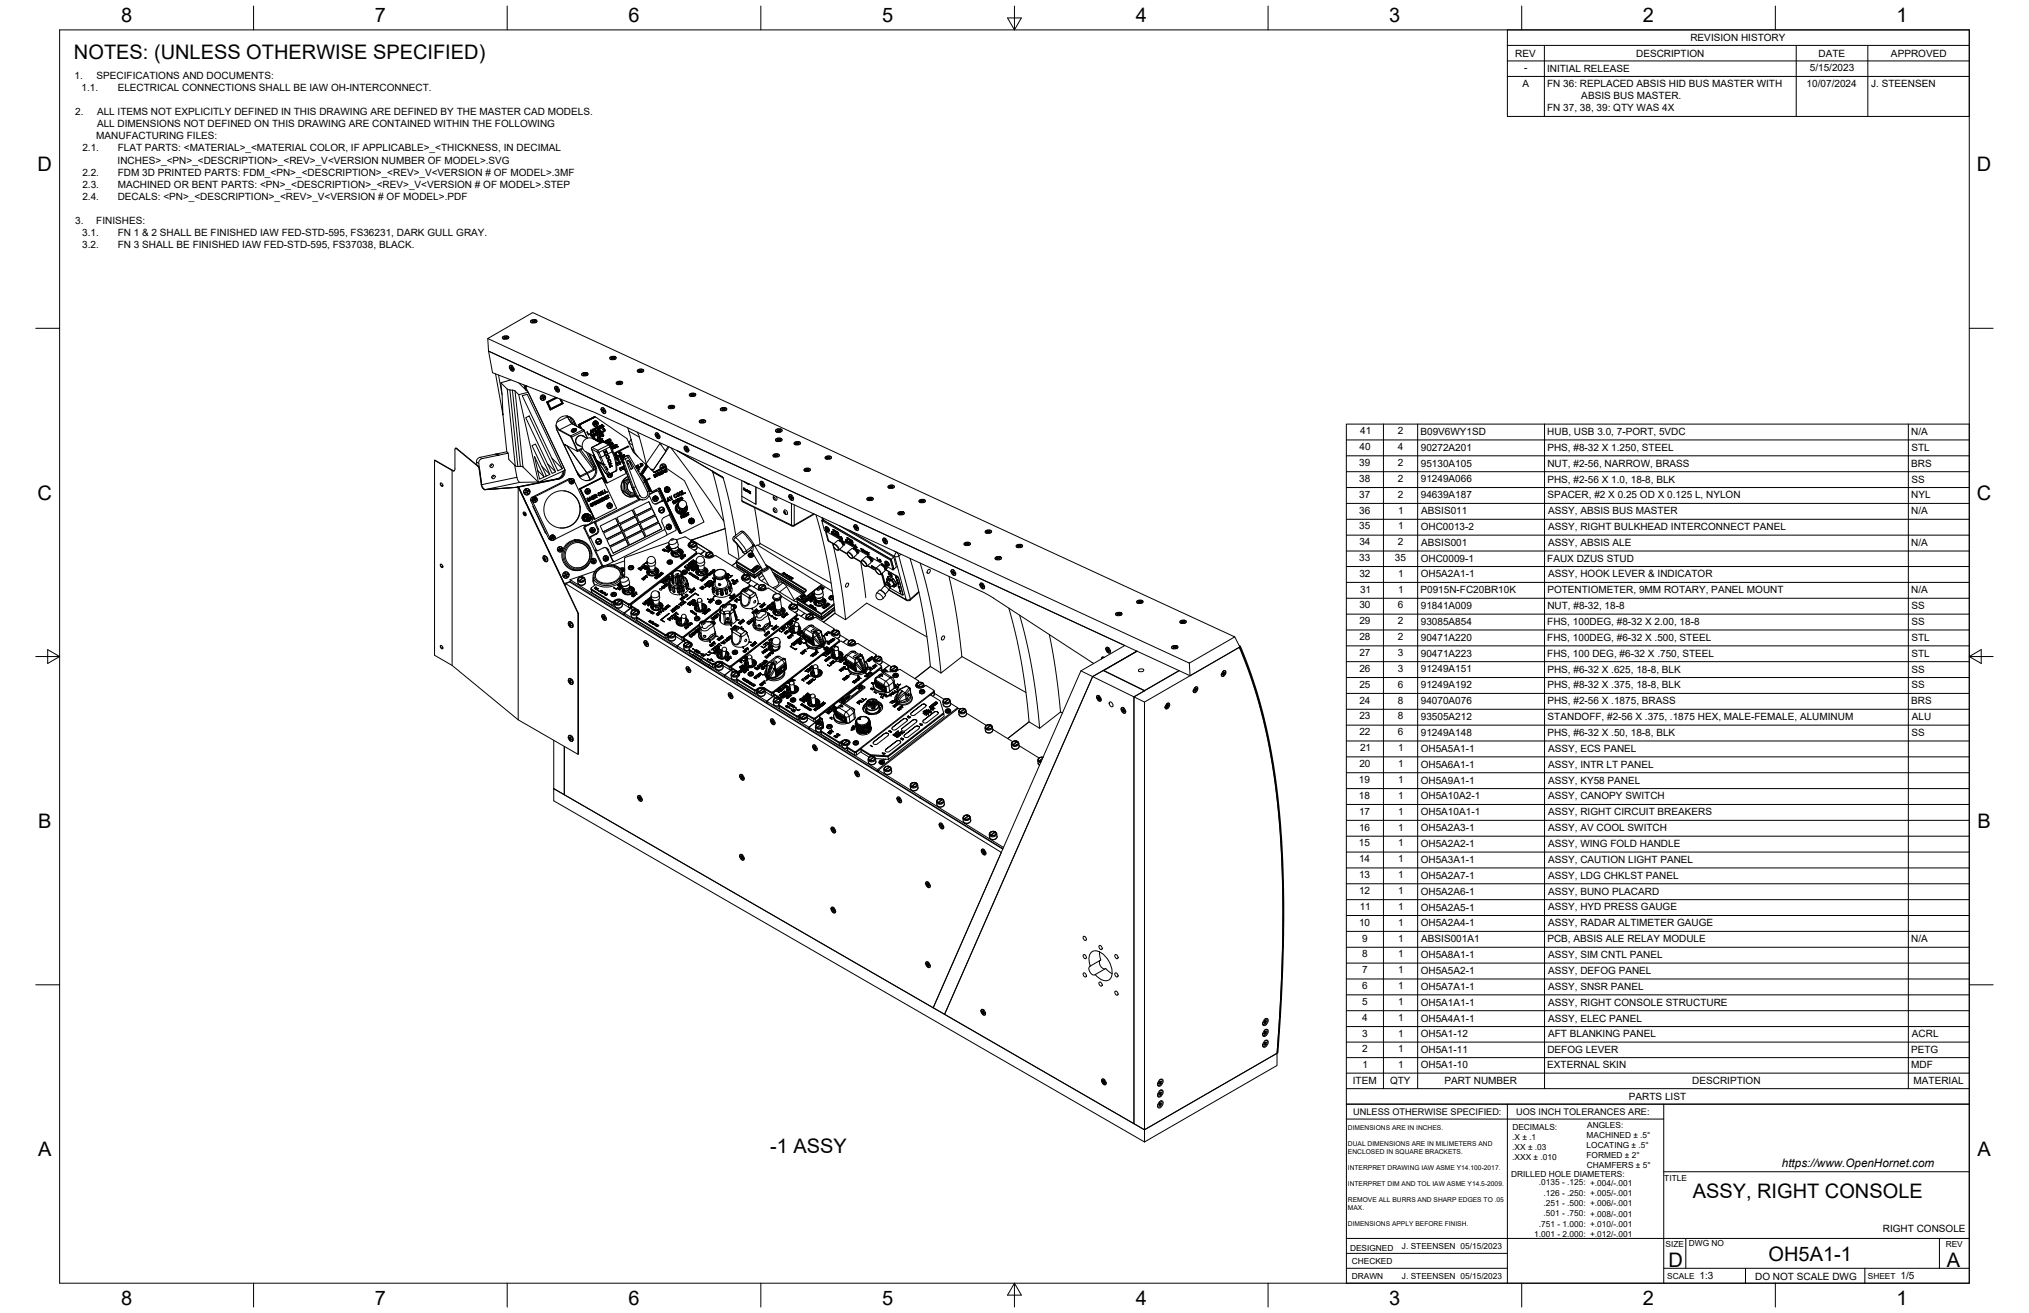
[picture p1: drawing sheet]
<svg xmlns="http://www.w3.org/2000/svg" width="864mm" height="559mm" viewBox="0 0 864 559" stroke-linecap="round" stroke-linejoin="round" font-family="sans-serif">
<defs><g id="words">
<g font-size="8.5">
<text x="51.6" y="9.4">8</text>
<text x="159.5" y="9.4">7</text>
<text x="267.5" y="9.4">6</text>
<text x="375.4" y="9.3">5</text>
<text x="483.4" y="9.4">4</text>
<text x="591.3" y="9.4">3</text>
<text x="699.3" y="9.4">2</text>
<text x="807.2" y="9.4">1</text>
<text x="31.5" y="25">NOTES: (UNLESS OTHERWISE SPECIFIED)</text>
<text x="16" y="72.9">D</text>
<text x="841.4" y="72.9">D</text>
<text x="16" y="212.6">C</text>
<text x="841.4" y="212.6">C</text>
<text x="16.2" y="352.3">B</text>
<text x="841.7" y="352.3">B</text>
<text x="327.9" y="490.8">-1 ASSY</text>
<text x="16.2" y="492">A</text>
<text x="841.7" y="492">A</text>
<text x="720.4" y="510">ASSY, RIGHT CONSOLE</text>
<text x="710.1" y="539.1">D</text>
<text x="752.8" y="536.7">OH5A1-1</text>
<text x="828.7" y="539.1">A</text>
<text x="51.6" y="555.5">8</text>
<text x="159.5" y="555.5">7</text>
<text x="267.5" y="555.5">6</text>
<text x="375.4" y="555.4">5</text>
<text x="483.4" y="555.5">4</text>
<text x="591.3" y="555.5">3</text>
<text x="699.3" y="555.5">2</text>
<text x="807.2" y="555.5">1</text>
</g>
<text font-size="5" x="758.4" y="496.8">https://www.OpenHornet.com</text>
<g font-size="4.3">
<text x="719.5" y="17.6">REVISION HISTORY</text>
<text x="644.9" y="24.2">REV</text>
<text x="696.4" y="24.2">DESCRIPTION</text>
<text x="774" y="24.2">DATE</text>
<text x="804.9" y="24.2">APPROVED</text>
<text x="31.7" y="33.7">1.</text>
<text x="41.1" y="33.7">SPECIFICATIONS AND DOCUMENTS:</text>
<text x="648.7" y="30.2">-</text>
<text x="658.5" y="30.6">INITIAL RELEASE</text>
<text x="770.3" y="30.3">5/15/2023</text>
<text x="34.7" y="38.9">1.1.</text>
<text x="50.1" y="38.9">ELECTRICAL CONNECTIONS SHALL BE IAW OH-INTERCONNECT.</text>
<text x="648" y="36.9">A</text>
<text x="658.5" y="37.2">FN 36: REPLACED ABSIS HID BUS MASTER WITH</text>
<text x="769" y="36.9">10/07/2024</text>
<text x="796.4" y="37.2">J. STEENSEN</text>
<text x="658.5" y="47.4">FN 37, 38, 39: QTY WAS 4X</text>
<text x="673.1" y="42.3">ABSIS BUS MASTER.</text>
<text x="32" y="49.1">2.</text>
<text x="41.3" y="49.1">ALL ITEMS NOT EXPLICITLY DEFINED IN THIS DRAWING ARE DEFINED BY THE MASTER CAD MODELS.</text>
<text x="41" y="59.3">MANUFACTURING FILES:</text>
<text x="41.3" y="54.2">ALL DIMENSIONS NOT DEFINED ON THIS DRAWING ARE CONTAINED WITHIN THE FOLLOWING</text>
<text x="35.1" y="64.5">2.1.</text>
<text x="50.1" y="64.5">FLAT PARTS: &lt;MATERIAL&gt;_&lt;MATERIAL COLOR, IF APPLICABLE&gt;_&lt;THICKNESS, IN DECIMAL</text>
<text x="50" y="69.6">INCHES&gt;_&lt;PN&gt;_&lt;DESCRIPTION&gt;_&lt;REV&gt;_V&lt;VERSION NUMBER OF MODEL&gt;.SVG</text>
<text x="35.1" y="74.7">2.2.</text>
<text x="50.1" y="74.7">FDM 3D PRINTED PARTS: FDM_&lt;PN&gt;_&lt;DESCRIPTION&gt;_&lt;REV&gt;_V&lt;VERSION # OF MODEL&gt;.3MF</text>
<text x="35.1" y="79.9">2.3.</text>
<text x="50.1" y="79.9">MACHINED OR BENT PARTS: &lt;PN&gt;_&lt;DESCRIPTION&gt;_&lt;REV&gt;_V&lt;VERSION # OF MODEL&gt;.STEP</text>
<text x="35.1" y="85">2.4.</text>
<text x="50.1" y="85">DECALS: &lt;PN&gt;_&lt;DESCRIPTION&gt;_&lt;REV&gt;_V&lt;VERSION # OF MODEL&gt;.PDF</text>
<text x="32" y="95.2">3.</text>
<text x="41" y="95.2">FINISHES:</text>
<text x="35" y="100.4">3.1.</text>
<text x="50.1" y="100.4">FN 1 &amp; 2 SHALL BE FINISHED IAW FED-STD-595, FS36231, DARK GULL GRAY.</text>
<text x="35" y="105.5">3.2.</text>
<text x="50.1" y="105.5">FN 3 SHALL BE FINISHED IAW FED-STD-595, FS37038, BLACK.</text>
<text x="578.9" y="184.8">41</text>
<text x="595" y="184.8">2</text>
<text x="604.6" y="185.1">B09V6WY1SD</text>
<text x="658.6" y="185.1">HUB, USB 3.0, 7-PORT, 5VDC</text>
<text x="813.5" y="185.1">N/A</text>
<text x="578.7" y="191.6">40</text>
<text x="595" y="191.6">4</text>
<text x="604.7" y="191.8">90272A201</text>
<text x="658.6" y="191.9">PHS, #8-32 X 1.250, STEEL</text>
<text x="813.6" y="191.9">STL</text>
<text x="578.6" y="198.3">39</text>
<text x="595" y="198.3">2</text>
<text x="604.7" y="198.6">95130A105</text>
<text x="658.6" y="198.6">NUT, #2-56, NARROW, BRASS</text>
<text x="813.5" y="198.6">BRS</text>
<text x="578.6" y="205.1">38</text>
<text x="595" y="205.1">2</text>
<text x="604.7" y="205.3">91249A066</text>
<text x="658.6" y="205.4">PHS, #2-56 X 1.0, 18-8, BLK</text>
<text x="813.6" y="205.4">SS</text>
<text x="578.6" y="211.8">37</text>
<text x="595" y="211.8">2</text>
<text x="604.7" y="212.1">94639A187</text>
<text x="658.7" y="212.1">SPACER, #2 X 0.25 OD X 0.125 L, NYLON</text>
<text x="813.5" y="212.1">NYL</text>
<text x="578.6" y="218.6">36</text>
<text x="595.1" y="218.6">1</text>
<text x="604.9" y="218.9">ABSIS011</text>
<text x="658.9" y="218.9">ASSY, ABSIS BUS MASTER</text>
<text x="813.5" y="218.9">N/A</text>
<text x="578.6" y="225.3">35</text>
<text x="595.1" y="225.3">1</text>
<text x="604.7" y="225.6">OHC0013-2</text>
<text x="658.9" y="225.6">ASSY, RIGHT BULKHEAD INTERCONNECT PANEL</text>
<text x="578.6" y="232.1">34</text>
<text x="595" y="232.1">2</text>
<text x="604.9" y="232.4">ABSIS001</text>
<text x="658.9" y="232.4">ASSY, ABSIS ALE</text>
<text x="813.5" y="232.4">N/A</text>
<text x="578.6" y="238.8">33</text>
<text x="593.7" y="238.8">35</text>
<text x="604.7" y="239.1">OHC0009-1</text>
<text x="658.6" y="239.1">FAUX DZUS STUD</text>
<text x="578.6" y="245.4">32</text>
<text x="595.1" y="245.4">1</text>
<text x="604.7" y="245.7">OH5A2A1-1</text>
<text x="658.9" y="245.7">ASSY, HOOK LEVER &amp; INDICATOR</text>
<text x="578.9" y="252.2">31</text>
<text x="595.1" y="252.2">1</text>
<text x="604.6" y="252.5">P0915N-FC20BR10K</text>
<text x="658.6" y="252.5">POTENTIOMETER, 9MM ROTARY, PANEL MOUNT</text>
<text x="813.5" y="252.5">N/A</text>
<text x="578.6" y="258.9">30</text>
<text x="595" y="258.9">6</text>
<text x="604.7" y="259.2">91841A009</text>
<text x="658.6" y="259.2">NUT, #8-32, 18-8</text>
<text x="813.6" y="259.2">SS</text>
<text x="578.6" y="265.7">29</text>
<text x="595" y="265.7">2</text>
<text x="604.7" y="265.9">93085A854</text>
<text x="658.6" y="266">FHS, 100DEG, #8-32 X 2.00, 18-8</text>
<text x="813.6" y="266">SS</text>
<text x="578.6" y="272.4">28</text>
<text x="595" y="272.4">2</text>
<text x="604.7" y="272.7">90471A220</text>
<text x="658.6" y="272.7">FHS, 100DEG, #6-32 X .500, STEEL</text>
<text x="813.6" y="272.7">STL</text>
<text x="578.6" y="279.2">27</text>
<text x="594.9" y="279.2">3</text>
<text x="604.7" y="279.4">90471A223</text>
<text x="658.6" y="279.5">FHS, 100 DEG, #6-32 X .750, STEEL</text>
<text x="813.6" y="279.5">STL</text>
<text x="578.6" y="285.9">26</text>
<text x="594.9" y="285.9">3</text>
<text x="604.7" y="286.2">91249A151</text>
<text x="658.6" y="286.2">PHS, #6-32 X .625, 18-8, BLK</text>
<text x="813.6" y="286.2">SS</text>
<text x="578.6" y="292.7">25</text>
<text x="595" y="292.7">6</text>
<text x="604.7" y="292.9">91249A192</text>
<text x="658.6" y="293">PHS, #8-32 X .375, 18-8, BLK</text>
<text x="813.6" y="293">SS</text>
<text x="578.6" y="299.4">24</text>
<text x="594.9" y="299.4">8</text>
<text x="604.7" y="299.7">94070A076</text>
<text x="658.6" y="299.7">PHS, #2-56 X .1875, BRASS</text>
<text x="813.5" y="299.7">BRS</text>
<text x="578.6" y="306.2">23</text>
<text x="594.9" y="306.2">8</text>
<text x="604.7" y="306.5">93505A212</text>
<text x="658.7" y="306.5">STANDOFF, #2-56 X .375, .1875 HEX, MALE-FEMALE, ALUMINUM</text>
<text x="813.8" y="306.4">ALU</text>
<text x="578.6" y="312.9">22</text>
<text x="595" y="312.9">6</text>
<text x="604.7" y="313.2">91249A148</text>
<text x="658.6" y="313.2">PHS, #6-32 X .50, 18-8, BLK</text>
<text x="813.6" y="313.2">SS</text>
<text x="578.9" y="319.7">21</text>
<text x="595.1" y="319.7">1</text>
<text x="604.7" y="320">OH5A5A1-1</text>
<text x="658.9" y="320">ASSY, ECS PANEL</text>
<text x="578.6" y="326.5">20</text>
<text x="595.1" y="326.5">1</text>
<text x="604.7" y="326.7">OH5A6A1-1</text>
<text x="658.9" y="326.7">ASSY, INTR LT PANEL</text>
<text x="578.4" y="333.2">19</text>
<text x="595.1" y="333.2">1</text>
<text x="604.7" y="333.5">OH5A9A1-1</text>
<text x="658.9" y="333.5">ASSY, KY58 PANEL</text>
<text x="578.4" y="340">18</text>
<text x="595.1" y="340">1</text>
<text x="604.7" y="340.3">OH5A10A2-1</text>
<text x="658.9" y="340.3">ASSY, CANOPY SWITCH</text>
<text x="578.4" y="346.7">17</text>
<text x="595.1" y="346.7">1</text>
<text x="604.7" y="347">OH5A10A1-1</text>
<text x="658.9" y="347">ASSY, RIGHT CIRCUIT BREAKERS</text>
<text x="578.4" y="353.5">16</text>
<text x="595.1" y="353.5">1</text>
<text x="604.7" y="353.7">OH5A2A3-1</text>
<text x="658.9" y="353.7">ASSY, AV COOL SWITCH</text>
<text x="578.4" y="360.2">15</text>
<text x="595.1" y="360.2">1</text>
<text x="604.7" y="360.5">OH5A2A2-1</text>
<text x="658.9" y="360.5">ASSY, WING FOLD HANDLE</text>
<text x="578.4" y="367">14</text>
<text x="595.1" y="367">1</text>
<text x="604.7" y="367.3">OH5A3A1-1</text>
<text x="658.9" y="367.3">ASSY, CAUTION LIGHT PANEL</text>
<text x="578.4" y="373.7">13</text>
<text x="595.1" y="373.7">1</text>
<text x="604.7" y="374">OH5A2A7-1</text>
<text x="658.9" y="374">ASSY, LDG CHKLST PANEL</text>
<text x="578.4" y="380.5">12</text>
<text x="595.1" y="380.5">1</text>
<text x="604.7" y="380.8">OH5A2A6-1</text>
<text x="658.9" y="380.8">ASSY, BUNO PLACARD</text>
<text x="578.7" y="387.2">11</text>
<text x="595.1" y="387.2">1</text>
<text x="604.7" y="387.5">OH5A2A5-1</text>
<text x="658.9" y="387.5">ASSY, HYD PRESS GAUGE</text>
<text x="578.4" y="394">10</text>
<text x="595.1" y="394">1</text>
<text x="604.7" y="394.3">OH5A2A4-1</text>
<text x="658.9" y="394.3">ASSY, RADAR ALTIMETER GAUGE</text>
<text x="579.8" y="400.7">9</text>
<text x="595.1" y="400.7">1</text>
<text x="604.9" y="401">ABSIS001A1</text>
<text x="658.6" y="401">PCB, ABSIS ALE RELAY MODULE</text>
<text x="813.5" y="401">N/A</text>
<text x="579.8" y="407.5">8</text>
<text x="595.1" y="407.5">1</text>
<text x="604.7" y="407.8">OH5A8A1-1</text>
<text x="658.9" y="407.8">ASSY, SIM CNTL PANEL</text>
<text x="579.8" y="414.2">7</text>
<text x="595.1" y="414.2">1</text>
<text x="604.7" y="414.5">OH5A5A2-1</text>
<text x="658.9" y="414.5">ASSY, DEFOG PANEL</text>
<text x="579.8" y="421">6</text>
<text x="595.1" y="421">1</text>
<text x="604.7" y="421.3">OH5A7A1-1</text>
<text x="658.9" y="421.3">ASSY, SNSR PANEL</text>
<text x="579.8" y="427.7">5</text>
<text x="595.1" y="427.7">1</text>
<text x="604.7" y="428">OH5A1A1-1</text>
<text x="658.9" y="428">ASSY, RIGHT CONSOLE STRUCTURE</text>
<text x="579.8" y="434.5">4</text>
<text x="595.1" y="434.5">1</text>
<text x="604.7" y="434.8">OH5A4A1-1</text>
<text x="658.9" y="434.8">ASSY, ELEC PANEL</text>
<text x="579.8" y="441.2">3</text>
<text x="595.1" y="441.2">1</text>
<text x="604.7" y="441.5">OH5A1-12</text>
<text x="658.9" y="441.5">AFT BLANKING PANEL</text>
<text x="813.8" y="441.5">ACRL</text>
<text x="579.8" y="447.8">2</text>
<text x="595.1" y="447.8">1</text>
<text x="604.7" y="448.1">OH5A1-11</text>
<text x="658.6" y="448.1">DEFOG LEVER</text>
<text x="813.4" y="448.1">PETG</text>
<text x="579.9" y="454.4">1</text>
<text x="595.1" y="454.4">1</text>
<text x="604.7" y="454.7">OH5A1-10</text>
<text x="658.6" y="454.7">EXTERNAL SKIN</text>
<text x="813.5" y="454.7">MDF</text>
<text x="575.8" y="461.5">ITEM</text>
<text x="591.7" y="461.4">QTY</text>
<text x="614.8" y="461.5">PART NUMBER</text>
<text x="720.3" y="461.5">DESCRIPTION</text>
<text x="814.5" y="461.5">MATERIAL</text>
<text x="693.3" y="468.1">PARTS LIST</text>
<text x="801.4" y="524.4">RIGHT CONSOLE</text>
<text x="723.4" y="544.5">1:3</text>
<text x="747" y="544.7">DO NOT SCALE DWG</text>
<text x="809" y="544.5">1/5</text>
</g>
<g font-size="3.9">
<text x="576" y="474.6">UNLESS OTHERWISE SPECIFIED:</text>
<text x="645.3" y="474.7">UOS INCH TOLERANCES ARE:</text>
</g>
<g font-size="3.5">
<text x="643.7" y="485">.X ± .1</text>
<text x="643.7" y="480.8">DECIMALS:</text>
<text x="675.3" y="484.3">MACHINED ± .5°</text>
<text x="675.6" y="480">ANGLES:</text>
<text x="643.7" y="489.3">.XX ± .03</text>
<text x="675.3" y="488.6">LOCATING ± .5°</text>
<text x="643.7" y="493.5">.XXX ± .010</text>
<text x="675.3" y="492.8">FORMED ± 2°</text>
<text x="675.4" y="497.1">CHAMFERS ± 5°</text>
<text x="643.2" y="501.1">DRILLED HOLE DIAMETERS:</text>
<text x="708.4" y="502.7">TITLE</text>
<text x="655" y="504.4">.0135 - .125: +.004/-.001</text>
<text x="657" y="508.8">.126 - .250: +.005/-.001</text>
<text x="657" y="513.2">.251 - .500: +.006/-.001</text>
<text x="657" y="517.7">.501 - .750: +.008/-.001</text>
<text x="653.1" y="526.5">1.001 - 2.000: +.012/-.001</text>
<text x="655" y="522.1">.751 - 1.000: +.010/-.001</text>
<text x="574.6" y="532.3">DESIGNED</text>
<text x="596.7" y="531.6">J. STEENSEN 05/15/2023</text>
<text x="708.9" y="530.9">SIZE</text>
<text x="718.9" y="530.5">DWG NO</text>
<text x="828.2" y="530.9">REV</text>
<text x="575.4" y="537.9">CHECKED</text>
<text x="575.4" y="544.3">DRAWN</text>
<text x="596.7" y="544.3">J. STEENSEN 05/15/2023</text>
<text x="709.6" y="544.2">SCALE</text>
<text x="795" y="544.2">SHEET</text>
</g>
<g font-size="2.8">
<text x="573.7" y="480.9">DIMENSIONS ARE IN INCHES.</text>
<text x="573.7" y="487.7">DUAL DIMENSIONS ARE IN MILIMETERS AND</text>
<text x="573.7" y="491.1">ENCLOSED IN SQUARE BRACKETS.</text>
<text x="573.7" y="497.9">INTERPRET DRAWING IAW ASME Y14.100-2017.</text>
<text x="573.7" y="504.7">INTERPRET DIM AND TOL IAW ASME Y14.5-2009.</text>
<text x="573.7" y="511.6">REMOVE ALL BURRS AND SHARP EDGES TO .05</text>
<text x="573.7" y="514.9">MAX.</text>
<text x="573.7" y="521.8">DIMENSIONS APPLY BEFORE FINISH.</text>
</g>
</g></defs>
<!-- layer: Visible -->
<g fill="none" stroke="#000" stroke-width=".43">
<path d="M225.9 136.5a1.79 1.79 0 0 1 2.7 .2 1.69 1.69 0 0 1-2.8 .1zM226.7 136.5l.4 .6M226.7 137v.2M226.7 136.5l-.3 .1 .4 .3-.4 .2 1.2 .1M226.7 136.6h-.2M226.8 136.9v.3M226.9 136.6v.3M227.2 136.6v.5M227.4 136.6l.1 .3M227.6 136.8l-.1 .4M227.6 136.4l-.3 .7M227.6 136.4l-.9 .1"/>
<path d="M227.7 136.4l.2 .1-.2 .4M227.7 136.5l.1 .1M227.7 136.9l.2 .2-.2 .1M227.7 136.9l-.1 .3M207.6 144.1l19.1-11.1 298.8 138.1-19.3 11.1zM207.6 144.1l.3 5.3 298.6 138.2-.3-5.4M210.9 159.1l3.2 17.5-.4-8.5-1.5-8.5M213.9 143.4a1.79 1.79 0 0 1 2.7 .2 1.69 1.69 0 0 1-2.8 .1zM214.7 143.9v.2M214.7 143.4l-.2 .1 .3 .3-.3 .2 .2 .2M214.7 143.5l.4 .5M214.7 143.4v.1"/>
<path d="M214.7 143.5l-.1 .1M214.8 143.8l.1 .3M214.9 143.5v.3M215.4 143.5l.1 .3M215.6 143.7v.4M215.7 143.4l-.4 .6-.1-.4M215.7 143.3l-1 .1M215.7 143.3v.1M215.7 143.3l.2 .2-.2 .4M215.7 143.4l.2 .1M215.7 143.9l.2 .1-.2 .1M215.7 143.9v.2l-1 .1"/>
<path d="M217 155.6a1.48 1.48 0 0 1 1.5 .7 1.48 1.48 0 0 1-.1 1.7 1.72 1.72 0 0 1-1.4-2.4zM217.2 156.5l.5 .3v.6M217.2 156.5v-.3l.4 .2 .2-.5 .6 .9M217.3 156.3v.2M217.3 156.5l.7 .1-.2 .7M217.3 156.5h-.1M217.7 156.5l-.2 .2M217.8 157.3l-.1 .1M217.9 157.3l.1 .1M217.9 156.1l-.2 .1M217.9 156.2l-.3 .2M218 156.9l-.3 .2"/>
<path d="M218 156.6l-.3 .2M218.4 156.8l-.4 .2M218.4 156.8l-.2 .2M218.4 156.8l.1 .3M218.5 157.1l-.5-.1v.5l-.2-.2M247.6 159a1.79 1.79 0 0 1 2.7 .2 1.69 1.69 0 0 1-2.8 .1zM248.2 159.1l.3 .3-.3 .2M248.2 159.6l.2 .2M248.4 159.5v.3l1-.1M248.4 159l.1 .1M248.4 159l-.2 .1M248.5 159.1l.4 .5"/>
<path d="M248.5 159.1l-.2 .1M248.5 159.4l.1 .3M248.7 159.1v.3M249.2 159.1v.3M249.3 159.3v.4M249.4 159l-.4 .6-.1-.4M249.4 159l.2 .1M249.4 159.5l.3 .1-.3 .1M249.4 158.9l-1 .1M249.4 158.9v.1M249.4 159.5v.2M249.4 158.9l.3 .2-.3 .4"/>
<path d="M259.6 152.1a1.79 1.79 0 0 1 2.7 .2 1.69 1.69 0 0 1-2.8 .1zM260.4 152.6v.2M260.4 152.1l-.2 .1 .3 .3-.3 .2 1.2 .1M260.4 152.1l.4 .6M260.4 152.2h-.1M260.5 152.5l.1 .3M260.6 152.2v.3M260.9 152.2v.5M261.1 152.2l.1 .3M261.3 152.4v.4M261.4 152.1l-.4 .6M261.4 152l-1 .1"/>
<path d="M261.4 152v.1M261.4 152l.2 .1-.2 .4M261.4 152.1l.2 .1M261.4 152.5l.2 .2-.2 .1M261.4 152.5v.3M271.3 157.6a1.79 1.79 0 0 1 2.7 .1 1.69 1.69 0 0 1-2.8 .1zM272.1 157.5v.1M272.1 158l.1 .3M272.1 157.5l-.2 .1 .3 .3-.3 .2 .2 .2M272.1 157.6l.5 .5v-.5M272.1 157.6l-.1 .1M272.2 157.9l.1 .3"/>
<path d="M272.4 157.6v.3M272.9 157.6v.3M273 157.8v.4M273.1 157.5l.2 .1M273.1 157.5l-.4 .6M273.1 158l.2 .1-.2 .1M273.1 158v.2l-1 .1M273.1 157.5h-1M273.1 157.4l.2 .2-.2 .4M213.2 162.9l2.9 2.8 2 .4M214.1 176.6l1.6 15.7M217.5 161.7l-4.3 1.2 .5 5.2"/>
<path d="M218.1 166l.9 .3 1.8 1.7 8.4 37.3M220.8 163l3.2 3.2-1-2.4M223.7 164.7l-.4-.1 .7 1.6 .8 .8 15.7 33.1-11.3 5.2-6.8-6.7-3.1-.4-2.7-2.6-.3-2.7M223.8 177.8l1.4-.8 11.3 23.8-1.5 .7zM223.8 164.1l.4 .5M224.1 164.5l-.7 .1M224.1 164.3l.1 .3 .4-.2-.9 .3 16.5 34.6a3.2 3.2 0 0 1-2.2 4.6l-17.3 3.4 19.5 41.1 2.6-.9M224.8 167l-4 1M230.5 169.7l.5-.1 .3 .4M230.5 169.7h.1M230.7 169.5l.1 .1M230.9 169.5l-.4 .2"/>
<path d="M230.9 169.5h.1M230.9 168.6l.2 .4 .3-.1M230.9 169.5l.1 .1M230.9 168.6l-.4 1.1M230.9 168.6l.3 .4 .4-.2M230.9 168.6h.1M230.9 168.8h.1M231.2 169h-.1M231.2 169.3l.2 .1M231.3 169.6h.1M231.4 169.6l.1 .2M231.4 169.2h.1"/>
<path d="M231.5 169.8l-.2 .1M231.6 168.8l.2 .3M231.7 168.8l.1 .3M231.7 169.1l-.5 .2 .3 .5M231.7 169.1h.1M231.8 169.1l-.4 .5M234.1 174.3h.3M234.4 174.3h.1M236.3 164.5a1.48 1.48 0 0 1 1.5 .7 1.48 1.48 0 0 1-.1 1.7 1.72 1.72 0 0 1-1.4-2.4zM236.5 165.5l.5 .3v.5M236.5 165.5v-.3l.4 .1 .2-.4 .6 .9M236.6 169.1l-4 2 1.6 3.4 5.5-2.8-.8-1.7"/>
<path d="M236.6 165.2v.2M236.6 165.4l.7 .1-.2 .7M236.6 165.4l-.1 .1M237 165.4l-.2 .2M237.1 166.2l-.1 .1M237.2 166.2l.1 .1M237.2 169.4l-3.9 1.9 1.2 2.6 4.7-2.3-.8-1.8 .8 1.8-4.7 2.3M237.2 165l-.2 .1M237.2 165.1l-.3 .2M237.3 165.8l-.3 .2M237.3 165.5l-.3 .3M237.7 165.7l-.4 .2"/>
<path d="M237.7 165.8l-.2 .1M237.8 165.7v.3M237.8 166.1l-.5-.2v.5l-.2-.1M238.8 170l.8 1.8-5.2 2.5M239.2 171.6h.1M239.6 171.7h.1M241 177l1.1 .3 1.3 1.1 1.5 2.6M241.4 177.1l1.8 3 5.1 2.8 1.7 3.6M241.5 177.1l1.9 3.1 5.1 2.8 1.6 3.5M253.4 179.8h-.2M253.4 179.9h.1M253.4 179.6l.3 .4"/>
<path d="M253.4 179.6l.2 .4M253.4 179.6l-.2 .1 .1 .3M253.5 177.5l-6.7 3.3M253.9 180h-.2M253.9 180h-.1M253.9 180h.1M253.9 180l.1 .2M253.9 180l.3-.2 .1 .3M256 173.6a1.48 1.48 0 0 1 1.5 .7 1.48 1.48 0 0 1-.1 1.7 1.72 1.72 0 0 1-1.4-2.4zM256.2 174.6h.9l-.2 .7M256.2 174.6l.5 .3 .1 .5M256.3 174.3l.1 .2"/>
<path d="M256.8 174.5l-.3 .2M256.9 175.3l-.1 .1M256.9 174.1l.6 .9-.4 .1-.1 .4M256.9 174.1l-.2 .1M256.9 174.1l-.2-.2-.1 .5-.4-.1 .1 .3M257 174.3l-.4 .1M257 175l-.2 .1M257.1 174.6l-.4 .3M257.4 174.8l-.3 .3M257.5 174.9l-.3 .2M262.3 162.7a1.79 1.79 0 0 1 2.7 .2 1.69 1.69 0 0 1-2.8 .1zM263.1 162.7l.1 .1"/>
<path d="M263.1 163.2l.1 .2M263.2 162.7l-.3 .1 .3 .3-.3 .2 .3 .2M263.2 162.8l.4 .5M263.2 162.8l-.2 .1M263.2 163.1l.1 .3M263.4 162.8v.3M263.9 162.8v.3M264 163v.4M264.1 162.7v.5M264.1 162.6l-.4 .7-.1-.5M264.1 163.4l-1 .1M264.1 162.6l-1 .1"/>
<path d="M264.1 163.2l.3 .1M264.1 163.2v.2M264.1 162.6l.3 .1M264.4 163.3l-.3 .1M284.5 173a1.79 1.79 0 0 1 2.7 .2 1.69 1.69 0 0 1-2.8 .1zM285.1 173.1l.3 .2-.2 .4h1.1M285.3 173.5v.2M285.3 172.9v.1M285.3 172.9l-.2 .2M285.3 173l.4 .5M285.3 173l-.1 .1M285.4 173.3l.1 .3"/>
<path d="M285.5 173.1v.3M285.8 173.1v.4M286 173l.1 .4M286.2 173.3v.3M286.3 173l-.4 .5M286.3 173l.1 .1M286.3 173.4l.2 .1-.2 .2M286.3 172.9h-1M286.3 172.9v.1M286.3 173.4v.3M286.3 172.9l.2 .1-.2 .4M293.5 167.8a1.79 1.79 0 0 1 2.7 .2 1.69 1.69 0 0 1-2.8 .1z"/>
<path d="M294.3 167.7v.2M294.3 168.3v.2M294.3 167.7l-.3 .2 .4 .2-.4 .3 .3 .1M294.3 167.9l.4 .4 .1-.4M294.3 167.8l-.2 .1M294.4 168.1v.3M294.5 167.9v.3M295 167.9v.3M295.1 168.1v.3M295.3 167.8l.1 .1M295.3 167.8l-.4 .5M295.3 168.2l.2 .1-.2 .2"/>
<path d="M295.3 168.5h-1M295.3 167.7h-1M295.3 167.7v.1M295.3 168.2v.3M295.3 167.7l.2 .1-.2 .4M297.7 179.1a1.79 1.79 0 0 1 2.7 .2 1.69 1.69 0 0 1-2.8 .1zM298.5 179v.1M298.5 179.6v.2M298.5 179l-.3 .2 .4 .2-.3 .3 .2 .1M298.5 179.1l.4 .5M298.5 179.1l-.2 .1M298.6 179.4v.3"/>
<path d="M298.7 179.2v.3M299 179.2v.4M299.2 179.1l.1 .4M299.4 179.4v.3M299.5 179.1l.1 .1M299.5 179.1l-.4 .5M299.5 179.5l.2 .1-.2 .2M299.5 179.5v.3h-1M299.5 179h-1M299.5 179v.1M299.5 179l.2 .1-.2 .4M306.7 173.9a1.79 1.79 0 0 1 2.7 .2 1.69 1.69 0 0 1-2.8 .1z"/>
<path d="M307.5 174.4v.2M307.5 173.8l-.3 .2 .4 .2-.4 .3 .3 .1M307.5 173.9l.4 .5M307.5 173.8v.1M307.5 173.9l-.2 .1M307.6 174.2v.3M307.7 174v.3M308 174v.4M308.2 173.9l.1 .4M308.4 174.2l-.1 .3M308.4 173.9l-.3 .6M308.4 174.6h-.9"/>
<path d="M308.4 173.8h-.9M308.4 173.8v.1M308.4 173.8l.3 .1M308.5 173.9l.1 .1M308.5 174.3l.2 .2M308.5 174.3l-.1 .3M308.7 173.9l-.2 .4M308.7 174.4l-.3 .2M185 195.9l7.4 4.3v83M194 190.8h-.2M194 190.7l9.5 7.7M203.5 198.3l.6 1.2"/>
<path d="M203.9 199.6l.9 6.7a2.33 2.33 0 0 0 1.5 2.1l13.9-1.1M203.9 199.6l-.6-1.2-9.3-7.6-.4 .5v8.7l-.4 .5-.7-.3M209.4 197.5l-.2 .6-.7 .3M211 193.3l-6.7 1.3a1.87 1.87 0 0 0-1.5 2l.2 1.3M211.1 193.3l4.6-1 .6 .6-4 .8zM211.1 193.2h-.1M212.3 193.7l-7 1.5a1.85 1.85 0 0 0-1.5 1.9l1.2 9.1a2.33 2.33 0 0 0 1.5 2.1M212.3 193.7h.1M219.1 198l1 5.5 .9 1.7 8-.1M230.6 198.5l3.5 3.4-2 .9 .5-.2-6.2-12.9 1.5-.7 6.2 12.9M233.1 197.4l3.4 3.4M234.9 195l4.5 4.5-2 .9-15.1-32 2.1-.5 15 31.6"/>
<path d="M236.7 181.3l1.4 1.9 4.8 2.5M236.7 180.9l1.5 2 4.8 2.7 2.9 6.5 2.2-1.1M236.9 182.6l9.2 19.6M239.9 188.9l6 3.2M240.6 189.3v.1M240.7 189.3l-.5 .3M241.3 189.7l8.5 11.5M242.9 185.7l2.7 6.3M243.4 183l.1 .1M243.6 182.8l-.2 .3M243.7 182.8h-.1M243.7 182.8l-.2 .3"/>
<path d="M243.7 182.8h.1M243.8 182.7l-.2 .1M243.8 182.7h-.1M243.8 182.7l-.6 .5M243.8 182.7v.1M243.8 182.7h.1M243.9 182.8h.1M243.9 182.8h-.2M244 182.8h.1M244 182.6l.2 .3M244 182.6l-.2 .1M244.1 182.5h.1"/>
<path d="M244.1 182.5l-.1 .1M244.2 182.5h-.1M244.2 182.5h.1M244.3 182.6h.1M244.3 182.6v.2M244.3 182.6l-.3 .2M244.3 182.5h-.1M244.3 182.5h.1M244.4 182.5l-.1 .1M244.4 182.5h.1M244.7 182.4v.1M244.7 182.4h-.4"/>
<path d="M244.7 182.4l-.3 .1M244.9 183.3l.1 .1M244.9 183.3l-1 .5M245 182.4l.2 .1a1.31 1.31 0 0 1-1.9 1.3l-.1-.5M245.1 182.4l-1 .1M245.1 183.1l-.6 .7h-.8M245.4 181.3a5.2 5.2 0 0 0-4.3-4.3 4.2 4.2 0 0 0-4 6.1M245.8 189.2l2 1.1M246.1 180.7l6.9-3.3zM246.1 180.7l.6 1.3M246.3 180.8l7.1-3.4zM246.3 180.8l.7 1.4"/>
<path d="M246.7 180.8l.7 1.6M247.6 182.5l-.8-1.7 6.7-3.3 13.3 9.2 2.8 5.7 5.4 5.4-2.5 3.8M247.8 185.5l2 1.1M248.5 185.8a2.15 2.15 0 0 0-3.1 .7 2.15 2.15 0 0 0 1.1 3.1M249 186.1a2.28 2.28 0 0 0-3.8 .4 2.28 2.28 0 0 0 1.8 3.3M249.8 183.9l.7 1 .7-.2-.8 .4zM249.9 183.8l.6 1.1M250.5 192.9l2.6 5.5a4.3 4.3 0 0 1-3.9 6.1M251.1 193.2l2.5 5.3a4.2 4.2 0 0 1-1.8 5.6 4.2 4.2 0 0 1-5.7-1.9M251.2 184.6l-.8 .5M251.3 183.1l1.1 1-.3-.1-.6 .6zM251.3 185.1l.7 .7-.2-.9 .7 .6v-.9l.2 1.2-.7-.6v.9z"/>
<path d="M251.3 185.1l.7 .7M251.4 183l1 1M251.5 183.4v.7l.5-.2-.5-.5v.7M251.9 184.8l.6 .7M252 185.2l.1 .9M252.1 182.7l1.1 .6-.3-1 .5 1.3-1.1-.6 .3 1zM252.1 186.1h.1M252.1 184l-.6 .6M252.1 186.6l.6-.2-.4 .3M252.1 182.7h.1M252.2 182.7l1 .6M252.3 183l.3 1"/>
<path d="M252.3 186.7l3.4 1.8M252.3 186.7a3.2 3.2 0 0 0-4.1 1.4 3.2 3.2 0 0 0 1.1 4.2l3.9 2.1M252.3 193.9l5.5 11.5 .2 .1-5.4-11.4 5.4 11.4h.4l-5.3-11.2 5.4 11.2M252.4 184h.1M252.4 184l-.1 .2M252.5 184.6h.1M252.5 185.5h.1M252.5 184.7l.1 1.2M252.7 198.6h.1M252.7 184.5l.3 .3 .5-.2-.1-.5 .5 1.1-.3-.5-.6 .3 .2 .6zM252.7 186.4l-.4 .3M252.7 186.8l-.1 .1"/>
<path d="M252.8 184.4l.2 .4M252.9 182.3l.5 1.3M252.9 180.5l.1 .3M252.9 193.8l.8 1.7M253 180.4l.1 .2M253 186.2h.1M253 186.2l.5 1M253.1 182.2a.68 .68 0 0 1 1.1 .2 .68 .68 0 0 1-.6 .9zM253.2 180.6l-.2 .2M253.2 180.6h.1M253.2 180.3l-.3 .2M253.2 180.3h.1"/>
<path d="M253.3 198.9h.1M253.3 180h.1M253.3 180.2h.1M253.3 180l-.1 .3M253.3 180.6l-.3 .2M253.4 180.6h-.1M253.4 180.6h-.2M253.4 187.3l-.4-1.1 .5 1 .7-.2-.7 .3M253.4 184.1l.5 1.2M253.4 180.6h.1M253.5 187.3h.1M253.5 180.6h.1"/>
<path d="M253.5 182.2l-.2 .1 .4 .9M253.5 182.2l.6 .5-.4 .5M253.5 182.2l-.2 .1 .5 .9M253.5 180.6l.1 .1M253.6 184.7l-.6 .3 .2 .6M253.6 180h.1M253.6 180h.2M253.6 184l.7-.4-.5 .5 .1 .3 .5-.2-.4 .3 .2 .4 .6-.1-.7 .3zM253.6 180.7l.2 .3 .2-.1M253.7 182.1l-.2 .1M253.7 182.1h.1M253.7 182l.4 .3a.71 .71 0 0 1-.4 1.2"/>
<path d="M253.7 195.5l.1 .1M253.7 180.4l.1 .3M253.7 180.4h.1M253.7 180.6h.1M253.8 195.6l3.5 5.1M253.8 180h.1M253.8 180.7l.2 .2M253.8 180.7h-.1M253.8 182h.1M253.9 185.3h.1M253.9 180.2l-.2 .2M253.9 180.2h.1"/>
<path d="M253.9 189.4l-2.1 1.1 .8 2.6M253.9 195.8l4.6 9.7 8.3-4.1M253.9 184.4h.1M253.9 180.6l.1 .3M253.9 180.6h.1M253.9 180.4v.2M254 180.2h-.1M254 180.3l-.1 .1M254 180.3h.1M254.1 186.9l-.6 .4M254.2 187.7l.2 .1M254.2 187.7h.1"/>
<path d="M254.2 187.5l.5 .4-.7-.3M254.2 181.7l.6 1.2zM254.2 184.9h.1M254.2 185.6l1 .9-.9 .3zM254.2 182.4h.1M254.2 181.6l.6 1.2M254.3 187.5h.1M254.3 180.1l-.3 .2M254.3 185.5l.9 .9M254.3 180.1l-.3 .1M254.3 183.6l.1 .1M254.4 183.7l-.6 .4 .1 .3"/>
<path d="M254.4 184.2l-.4 .3 .2 .4M254.4 186.9h.1M254.4 185.8v.6l.4-.2-.4-.4v.6M254.5 181.5l1.1 .6-.3-1 .6 1.2-1.1-.5 .3 .9zM254.6 183.5l.6-.3-.5 .4 .1 .3 .6-.2-.5 .3 .2 .5 .7-.2-.7 .3zM254.6 181.5l1 .6M254.7 182.9h.1M254.8 181.8l.3 1M254.8 184.6l-.7 .5M254.8 182.8v.1M254.8 187.2a.56 .56 0 0 1 .8 .3 .56 .56 0 0 1-.5 .7zM254.8 182.9h.1"/>
<path d="M254.8 183.9h.1M254.9 185.3l.5-.3 .3 .2-.4 .6 .2 .5zM254.9 187.3h.5v.8l-.4-.4zM255 186.4l-.6 .5M255.1 185.3l.5 .1-.4 .3zM255.1 184.5h.1M255.1 186.5h.1M255.1 187.2l-.2 .3 .4 .6M255.1 187.2h.1M255.1 187h.1a.62 .62 0 0 1 .5 .6 .62 .62 0 0 1-.4 .6M255.2 186.4v.1M255.2 187h.1"/>
<path d="M255.2 183.2l-.5 .4 .1 .3M255.3 181.1l.6 1.3M255.3 183.7l-.4 .3 .2 .5M255.3 185.2l-.2 .1 .1 .4M255.3 188.1h.1M255.4 185.2h.1M255.4 185.2h-.1M255.5 185l.3 .3-.5 .5 .1 .6M255.5 188.2h.1M255.5 183l.6 1 .6-.2-.7 .4zM255.6 186.8l.3 .3 .3-.6-.1 .5 .7 .6-.8-.5 .1 .8zM255.6 183.1l.5 .9"/>
<path d="M255.6 186.8l.3 .3M255.7 188h.1M255.7 184.2l-.6 .4M255.9 180.8l.6 .1a.41 .41 0 0 0-.6 .4 .41 .41 0 0 0 .7 .2l-.3-.2 .3-.2 .2 .4a.62 .62 0 0 1-.9 .5 .62 .62 0 0 1-.1-1.1zM256 184.7h.6l-.5 .1 .1 .3a.41 .41 0 0 1 .7-.1 .41 .41 0 0 1-.1 .7 .41 .41 0 0 1-.6-.2l.3 .2 .3-.4-.8-.1zM256 187.1l.1 .8M256.1 185l.1 .1M256.1 187.9h.1M256.1 186.5l.1 .1M256.2 186.6l-.1 .4 .6 .5M256.2 186.6h.1M256.2 185.3h.1"/>
<path d="M256.2 185.1h.1M256.2 180.9l-.3 .5 .5 .5M256.2 180.9h.1M256.2 185.5h.1M256.2 180.7l.2 .2M256.3 185.6l.1 .1M256.3 185.5v.1M256.3 185.5h.1M256.3 184.7l-.2 .3M256.3 184.6l.3 .2M256.3 184.7h.1M256.4 181.9h.1"/>
<path d="M256.4 197.5h.1M256.4 180.9h.1M256.4 185.8h.1M256.4 185.7h.1M256.5 197.3h.1M256.5 181.3l-.2 .1M256.5 184.8h.1M256.6 182.5h.6l-.5 .1 .1 .3a.4 .4 0 0 1 .7 0 .4 .4 0 0 1-.1 .6 .4 .4 0 0 1-.6-.2h.5l-.1-.3a.38 .38 0 0 1-.5 0 .38 .38 0 0 1-.1-.5zM256.6 181.1l.3 .6-.5 .4M256.6 185.2l-.3 .1M256.6 185l.3 .5-.4 .3M256.6 185.2h.1"/>
<path d="M256.6 183.9l-.5 .3M256.7 183.7v.1M256.7 183.8l-.1 .1M256.7 187.5h.1M256.8 187.5l-.1 .1M256.8 182.9h.1M256.8 191.9l.5 .6 .7-.4-.1-.7 .7 1.7-.5-.8-.8 .4 .2 .9zM256.8 183.3h.1M256.9 188h.6l-.4 .1M256.9 183.4l.1 .1M256.9 183l-.1 .1M257 191.9v.1"/>
<path d="M257 182.5l-.2 .4M257 182.5h.1M257 182.4l.2 .2M257 192l.3 .5M257 183.6h.1M257 183.5h.1M257.1 188.1l-2.3 .9M257.1 188.1l2.5 1.3 1.3 2.6a14.9 14.9 0 0 1 1.4 8.4l-3 1.6M257.2 197.7h.1M257.2 182.6h.1M257.2 183h-.3M257.2 188h-.1"/>
<path d="M257.2 183h.1M257.2 188h.1M257.2 182.8l.3 .5-.4 .3M257.2 187.9l.2 .2M257.5 188.1l-.1 .1M257.6 187.6l.3 .4 .3-.6-.1 .4 .7 .6-.7-.4 .1 .6-.1-.6M257.6 187.6l.4 .9M257.7 187.6l.2 .4M257.8 198.7h.1M257.9 191.4l.1 .1M258 199.1h.1M258 191.5l.5 1.6"/>
<path d="M258 193.7a.79 .79 0 0 1 1.2 .6 .79 .79 0 0 1-.9 .9l-.4-.8zM258.1 192.3l-.8 .4 .2 .9M258.1 199.4h.1M258.2 187.4v.1M258.2 193.9l.6 .1v1.1l-.6-.5zM258.2 199.5h.1M258.2 187.5l-.1 .3 .6 .5M258.2 187.5h.1M258.3 199.6h.1M258.3 195.2l.6 .1M258.3 199.7h.1M258.4 195h.1"/>
<path d="M258.5 187.2l.6 1.1zM258.6 187.2l.5 1M258.6 193.8l-.5 .2 .3 1M258.7 193.6l.5 .9-.3 .8M258.7 188.3l.1 .1M258.8 188.4l-.1 .1M258.8 187a.6 .6 0 0 1 1 .2 .6 .6 0 0 1-.6 .9zM259 197l.6 .1M259 195.8l.3-.1 .4 .3-.2 .9-.5-.2zM259 187.1h.5l.1 .7-.2 .2zM259 189.1l.3-.4 .4 .1-.6 .2 .8 .2v.6M259.1 188.2v.1"/>
<path d="M259.1 188.3h-.1M259.3 187l-.3 .1 .4 .9M259.3 187h.1M259.3 189.2h.1M259.3 186.8l.6 .8-.6 .6M259.4 197.5v.1M259.4 197.6l.2 1.3M259.4 197.6l.1 .4M259.4 186.9h.1M259.4 188.8l-.3 .2 .2 .2M259.4 188.8h.1M259.5 188.6l.2 .3"/>
<path d="M259.5 195.8l-.6 .1 .2 .9M259.5 195.8h.1M259.5 198h.1M259.6 198.3l.2 .5M259.6 198.3h.1M259.6 189.3l.2 .3M259.6 189.3h.1M259.6 195.6l.4 1-.4 .5M259.7 188.9h-.1M259.7 189.3h.1M259.7 189.1l.3 .3-.1 .4M259.8 198l.9 .4"/>
<path d="M259.8 198h.1M259.8 198l-.2 .3M259.8 198l.9 .5-.8-.7 .2-.7-.6 .9M259.8 198.8l-.2 .1M259.8 187.2h.1M259.9 197.8h.1M260 188.3h.6l-.5 .1 .1 .3a.41 .41 0 0 1 .7 0 .41 .41 0 0 1-.1 .6 .41 .41 0 0 1-.6-.2l.3 .2 .3-.4-.7-.1zM260.1 190.2l.5 .1h-.5l.2-.1M260.1 197.3h.1M260.1 197.3l-.2 .5M260.1 197.2h.1M260.1 197.2v.1"/>
<path d="M260.2 188.7h.1M260.2 190.6h.1a.4 .4 0 0 1 .6 .2 .4 .4 0 0 1-.3 .5M260.2 189.1l.1 .1M260.3 189.2h.1M260.3 189.2l.2 .1M260.3 190.2h.1M260.3 188.9h-.1M260.3 190.1l.2 .3M260.4 188.3l-.3 .2 .1 .2M260.4 188.3h.1M260.4 188.2h.1M260.4 189.4h.1"/>
<path d="M260.5 189.3h.1M260.5 188.2l.1 .2M260.6 190.7l-.3 .1h.5l-.3 .4M260.6 190.7h.1M260.6 188.4h.1M260.6 191.3h.1M260.6 190.5l.3 .4-.3 .4M260.6 188.8l-.3 .1M260.6 188.8h.1M260.6 188.7l.3 .3-.2 .3M260.7 189.9l.7-.4-.5 .4 .1 .3 .5-.1-.4 .3 .2 .4 .6-.2-.7 .4zM260.8 189.3l-.3 .1"/>
<path d="M261 190.2h.1M261.3 190.8h.1M261.4 189.5l-.5 .4 .1 .3M261.5 190l-.4 .4 .2 .4M261.6 189.4l.4-.2a.36 .36 0 0 1 .5 .1 .36 .36 0 0 1-.1 .5l.4 .3-.6-.2-.1 .6zM261.7 193.5l.4 .6-.2 .4M261.7 193.5h.1M261.7 193.4l.3 .1a.66 .66 0 0 1 0 1.2 .72 .72 0 0 0 .2-.8 .72 .72 0 0 0-.7-.5M261.7 193.4h.1M261.8 189.5h.6l-.4 .3zM261.9 194.5h.1M261.9 190.5h.1"/>
<path d="M261.9 190.5l-.7 .5M262 189.3l-.2 .2 .2 .3M262 190h.1M262.1 195.2v.1M262.1 194.7h.1M262.1 195.2h.1M262.2 189.3h-.2M262.2 189.3h.1M262.2 193l.6 1.1 .7-.1-.8 .3zM262.2 189.2l.6 .9M262.2 189.9l-.1 .6M262.2 190.5h.1"/>
<path d="M262.2 189.9h.1M262.2 190.4h.1M262.2 193l.6 1.1M262.3 194.4h.1M262.3 196.9l.5-.1-.3 .2 .4 1-.5-.9M262.4 189.8h.1M262.4 197.1h.1M262.5 189.4h.1M262.5 195a.56 .56 0 0 1 .8 .3 .56 .56 0 0 1-.5 .7zM262.6 195.1h.4l.1 .8-.5-.3zM262.7 196.9h.1M262.7 196.7v.2"/>
<path d="M262.7 196.9l-.2 .1 .5 .9M262.8 190.1l-.1 .1M262.8 190.1h.1M262.8 190.2h.1M262.8 195l-.2 .4 .4 .5M262.8 195h.1M262.8 194.8h.1a.62 .62 0 0 1 .5 .6 .62 .62 0 0 1-.4 .6M262.9 194.8h.1M262.9 198h.1M263 197.9v.1M263 198h-.1M263.2 196h.1"/>
<path d="M263.2 196.5a.55 .55 0 0 1 .8 .3 .55 .55 0 0 1-.5 .7zM263.2 192.6a.68 .68 0 0 1 1.1 .2 .68 .68 0 0 1-.6 .9zM263.3 196.6l.4 .1 .1 .7-.4-.3zM263.4 195.8h.1M263.4 192.6a.53 .53 0 0 1 .8 .3 .53 .53 0 0 1-.4 .7zM263.5 193.8l-.7 .5M263.5 196.5l-.2 .4 .4 .5M263.5 196.4h.1a.61 .61 0 0 1 .5 .5 .61 .61 0 0 1-.4 .7M263.6 199.2l.8-.3-.6 .4 .1 .3 .5-.2-.4 .3 .2 .6zM263.6 196.4h.1M263.6 192.5l-.2 .1 .5 1M263.7 194.4l.4-.2a.36 .36 0 0 1 .4 .1 .36 .36 0 0 1-.1 .5l.5 .3-.6-.2-.1 .6z"/>
<path d="M263.7 197.4h.1M263.8 192.5h-.2M263.8 192.5h.1M263.8 192.3l.4 .3a.69 .69 0 0 1 .2 .8 .69 .69 0 0 1-.6 .4M263.9 197.5h.1M263.9 199.6h.1M263.9 192.4h.1M264.1 197.3h.1M264.1 194.3l-.2 .1 .2 .4M264.1 195h.1M264.2 194.3l.2 .2-.3 .3-.2-.4 .2-.1M264.2 194.3h-.1"/>
<path d="M264.2 194.3h.1M264.3 194.1l.5 .9M264.3 194.9l-.1 .6M264.3 195.5h.1M264.3 194.9h.1M264.3 195.3h.1M264.3 198.9h.1M264.3 192.8h.1M264.4 198.9l-.6 .4 .1 .3M264.4 199.4l-.5 .3 .2 .6M264.4 194.8h.1M264.5 195.9h.1"/>
<path d="M264.5 194.3h.1M264.5 195.9l.5 .9M264.7 198.6a.56 .56 0 0 1 .8 .4 .56 .56 0 0 1-.5 .7zM264.8 195v.2M264.9 195.2h.1M264.9 195h.1M264.9 198.8h.4v.8l-.4-.4zM264.9 195.1h.1M264.9 194.3h.1M265 196.8l-.5-.9 .5 1.1M265 197h-.1M265 198.7l-.2 .4 .4 .5"/>
<path d="M265 198.7h.1M265.1 198.5a.61 .61 0 0 1 .6 .6 .61 .61 0 0 1-.5 .6M265.1 198.5h.1M265.1 196.8h-.1M265.1 196.8h.1M265.2 196.9l-.2 .1M265.2 194.8h.1M265.2 196.9h.1M265.2 194.8l-.2-.4 .4-.3-.5 .2-.1-.3 .5-.4-.7 .3 .5 1.1M265.2 199.6h.1M265.3 193.6l-.5 .4 .1 .3M265.3 194.1l-.3 .3 .2 .4"/>
<path d="M265.4 199.7h.1M265.6 193.4l.3 1M265.6 198.2l4 10.3M265.6 198.2v.1M265.6 198.3l.4 1.1M265.6 199.5h.1M265.6 193.4l.1 .1M265.6 193.4l.4 .9zM266 199.8l.1 .1M266.1 199.9l.5 1M266.1 199.9l-.2 .1 .4 1 .3-.1M266.8 193.9l-1.3 .6a3.2 3.2 0 0 0 .1 3.7"/>
<path d="M267.1 182l2.9 10.3M267.2 195.9l1.2 .9-.3 .1 1.2 2.4-.8 .4M267.2 195.9l1.2 .9-.3 .1 1.2 2.4-.7 .4M267.2 189.9l-6 3M267.2 195.9l-.1 1.5M267.2 189.9l.1 .2M267.3 189.9v.2M267.3 193.8h.1M267.3 193.8l-.5 .1M267.3 193.8l.6 .4M267.3 190.1l-6 3M267.4 197.3l-.3 .1 .3-.1 1.2 2.4"/>
<path d="M267.8 188.6l1.4 .8M267.9 194.2l6.4 10.9 1.8 3.8a2.89 2.89 0 0 1-1.6 3.7 2.89 2.89 0 0 1-3.7-1.4l-1-2.2M268.5 187.1l.2 .1M268.6 187l-.8 1.6M268.6 190.5l2.9 3.9M269.1 191.1l.7 .4M270.8 198.4l.6 .2-.1 .6-.5-.4zM271 198.3l-.2 .2 .4 .7M271 198.3h.1M271 198.1h.1a.62 .62 0 0 1 .5 .6 .62 .62 0 0 1-.4 .6M271.1 198.1h.1M271.2 199.2h.1"/>
<path d="M271.2 183.9l.9 2.1M271.4 199.3h.1M271.5 197.8l.5 1 .7-.2-.7 .4zM271.5 197.8l.5 1M271.6 199.1h.1M271.8 199.6l-.3 .8M271.8 199.5l.2 .1M272 199.5v.1M272 199.6l-.3 1.1M272.1 186.1l2.9 11.3M272.4 197.4a.61 .61 0 0 1 1 .2 .61 .61 0 0 1-.6 .8zM272.5 197.5l.5 .8 .3-.3a.47 .47 0 0 0-.2-.5 .47 .47 0 0 0-.5 0"/>
<path d="M272.6 198.5l-.6 .5M272.9 197.4l-.4 .1 .5 .8M272.9 197.4h.1M272.9 197.2l.6 .8-.6 .5M273 197.2h.1M273.4 197.6h.1M274.6 198.5l.2 .3M275 197.4l.7 1.1M275.1 197.5l.2 .9M275.1 198.4l-2.5 3.6zM275.3 198.4h.4l-2.5 3.7h-.3zM275.5 198.4l-.5-1 5.9-8.7 2.5 3.5-5.2 7.7-.5-.1"/>
<path d="M275.8 198.5l-2.6 3.6 2.6-3.6 2.9 2.6 4.4-2.2 8.2 5.7 8.4 17.5-9.7 4.9-9-18.9M277.7 199.9l-.2 .2M277.7 199.8v.1M277.7 199.8l-.7-.1 1.2 .2M279.1 184.3a1.48 1.48 0 0 1 1.5 .7 1.48 1.48 0 0 1-.1 1.7 1.72 1.72 0 0 1-1.4-2.4zM279.3 185.3h.8l-.2 .7M279.3 185.3l.5 .8M279.3 185.3v-.3l.4 .1 .1-.5 .7 .9M279.4 185v.2M279.8 185.2l-.3 .2M279.9 186l-.1 .1M279.9 186l.2 .1"/>
<path d="M280 184.9l-.3 .2M280 184.8l-.2 .1M280.1 185.6l-.3 .2M280.1 185.3l-.4 .2M280.4 185.5l-.3 .2M280.5 185.6l-.2 .1M280.6 185.6v.2l-.5-.1v.5l-.2-.1M281.3 189.3l.2 .2M281.7 198.1l.2 .6-.5 .3 .1 .3M281.8 199.2h.1M281.8 199.2h-.1M282 198l.2 .5 .4-.1"/>
<path d="M282 198l.4 .4 .5-.1 .2 .3M282 198h.1M282 198l-.3 .1 .3-.1M282.2 198.3h-.1M282.4 198.4l-.2 .1M282.7 198.7l.1 .1M282.8 199.8a.6 .6 0 0 1 1 .2 .6 .6 0 0 1-.6 .8zM282.9 198.3l.1 .3M283 198.6l-.5 .3M283 198.6h.1M283.1 198.6l-.4 .3M283.1 198.9l-4.4 2.1"/>
<path d="M283.1 199.7l.2 1M283.3 199.7l.4 .6-.4 .4-.2-1M283.3 199.6l.4 .2a.62 .62 0 0 1 .1 .7 .62 .62 0 0 1-.5 .4M283.3 199.7h-.2M283.3 199.7h.1M283.4 199.6h.1M283.6 199.2a1.38 1.38 0 0 0-1.5-1.8 1.38 1.38 0 0 0-1 2.1M283.7 200h.1M284.4 190l-1.2 1.9M284.8 190.2l-7.1 10.2M285.5 190.5a513.4 513.4 0 0 1 22.6 31.4M291.4 190a1.48 1.48 0 0 1 1.5 .7 1.48 1.48 0 0 1-.1 1.7 1.72 1.72 0 0 1-1.4-2.4z"/>
<path d="M291.7 190.7v.2M291.7 190.9l.7 .1-.2 .7M291.7 190.9l.4 .9M292 190.3v.5l-.4-.2v.3M292 190.3l.3 .1M292.1 190.6l.2-.2 .5 .8M292.1 190.9l-.3 .2M292.2 191.7l-.1 .1M292.2 191.7l.2 .1M292.3 190.6l-.3 .2M292.4 191.3l-.3 .2M292.4 191l-.4 .2"/>
<path d="M292.7 191.2l-.3 .2M292.8 194.4l-4.5-2.6 14.7 8.6M292.8 193.9v.5l14.7 8.6a131.5 131.5 0 0 1 5.7 24.8M292.8 191.2l-.4 .7-.3-.2M292.8 191.2l-.2 .2M329.1 193.6a1.79 1.79 0 0 1 2.7 .2 1.69 1.69 0 0 1-2.8 .1zM329.9 194.1v.2M329.9 193.5l-.3 .2 .4 .3-.4 .2 .3 .1M329.9 193.7l.4 .4M329.9 193.5v.2M329.9 193.6l-.2 .1M330 194v.2"/>
<path d="M330.1 193.7v.3M330.2 187a1.79 1.79 0 0 1 2.7 .1 1.69 1.69 0 0 1-2.8 .1zM330.2 183a1.79 1.79 0 0 1 2.7 .2 1.69 1.69 0 0 1-2.8 .1zM330.3 193.7l.1 .4M330.6 193.7v.3M330.7 187l.3 .2-.3 .3 .2 .1M330.7 183l.3 .3-.2 .3h1.2M330.8 193.9l-.1 .3M330.8 193.5l-.3 .7M330.8 194.3h-.9M330.8 193.5h-.9M330.8 193.5l.3 .1-.2 .4"/>
<path d="M330.9 193.6l.1 .1M330.9 194l.2 .1-.3 .2M330.9 194l-.1 .3M330.9 187.4l.1 .2M330.9 186.8v.1M330.9 186.9l-.2 .1M330.9 182.9l.5 .6M330.9 186.9l.5 .6M330.9 183.4l.1 .3M330.9 186.8l-.2 .1M331 182.8v.1M331 182.9l-.2 .1"/>
<path d="M331 182.9l-.3 .1M331 187.2l.1 .4M331 183.3l.1 .3M331.2 183v.3M331.2 186.9v.4M331.4 187l.1 .4M331.5 183v.5M331.7 186.9v.4M331.7 183l.1 .3M331.9 183.2v.4M331.9 187.2v.3M332 186.8h-1.1"/>
<path d="M332 187.6h-1.1M332 186.8h.1M332 182.9l-.4 .6M332 182.8l-1.1 .1M332 186.8l-.4 .7M332 183.4v.2M332 187.3v.3M332 186.7l.2 .2-.3 .3 .3 .3M332 186.8l.2 .1M332 182.8v.1M332 182.8l.3 .1M332 182.9l-.1 .3 .3 .3"/>
<path d="M332.2 187.4l-.2 .2M332.3 183.5l-.3 .1M338.1 188.4a1.79 1.79 0 0 1 2.7 .2 1.69 1.69 0 0 1-2.9 .1zM338.6 189l.3 .2M338.9 188.4v.1M338.9 188.9v.2M338.9 188.4l-.3 .1 .3 .3-.3 .2M338.9 188.5l.4 .5v-.5M338.9 188.5h-.2M338.9 188.8l.1 .3M339.1 188.5v.3M339.6 188.5v.3"/>
<path d="M339.7 188.7v.4M339.8 188.4l.2 .1M339.8 188.4l-.4 .6M339.8 188.8l.3 .2-.3 .1M339.8 189.1h-.9M339.8 188.3l-.9 .1M339.8 188.3v.1M339.8 188.8v.3M339.8 188.3l.3 .1-.3 .4M342.3 199.7a1.79 1.79 0 0 1 2.7 .2 1.69 1.69 0 0 1-2.8 .1zM343.1 199.7v.1M343.1 199.6l-.3 .2 .4 .2-.4 .3"/>
<path d="M343.1 199.8l.4 .5M343.1 199.7l-.2 .1M343.3 199.8v.3M343.8 199.7v.4M344 199.7l-.4 .6v-.5M344 199.7l.2 .1M344 199.6l-.9 .1M344 199.6v.1M344.1 199.6l.2 .1-.3 .4M351.2 194.5a1.79 1.79 0 0 1 2.7 .2 1.69 1.69 0 0 1-2.8 .1zM352.1 194.5l-.3 .1 .3 .3-.3 .2 .3 .1-.1-.2M352.1 194.6h-.2"/>
<path d="M352.1 194.9l.1 .3M352.3 194.6v.3M352.8 194.6v.3M352.9 194.8v.4M353 194.5l-.4 .6M353 194.4l-1 .1 .5 .6v-.5M353 194.9l.3 .2-.3 .1M353 195.2l-1 .1M353 194.4v.1M353 194.9v.3M353 194.4l.3 .1-.3 .4M353 194.5l.2 .1"/>
<path d="M187.5 205.6a.85 .85 0 0 1 .9 .5 .85 .85 0 0 1-.2 .9l-.8-.8zM187.6 205.5l.1 .9 .7 .5M192.4 200.2h.1M193.3 200.4l-8.3-4.5v83l7.4 4.3 28.2 23.1M205.5 207.6l1 .7M210.2 202.2l-.3 .7-.6 .3M220.1 207.4l.5 .3M220.3 207.3l.8 .9M220.3 207.3h.4l25.5 53.7M220.6 207.7v98.6l25.4 14.7M220.6 207.7l25.6 53.3M222.9 218.1l.2 .4"/>
<path d="M222.9 218.1v.3M222.9 218a.85 .85 0 0 0-.1 .9 .85 .85 0 0 0 .8 .5l-.2-.3M222.9 218.4v.2M222.9 218.4h.1M222.9 218.7h.1M222.9 218.7l.1 .3M222.9 218.6v.1M222.9 218.6h.1M223 218.1h-.2M223 219h.1M223.1 219h.1M223.1 219v.1"/>
<path d="M223.1 219l.1 .2M223.1 218.5v.1M223.1 218.6h.2M223.2 218.6l-.3 .1M223.2 219.2h.1M223.3 219.2l.2 .2M223.3 218.6h.1M223.3 218.6l.2-.1-.1 .4M223.4 219v.1M223.4 219h.1M223.4 219.1h.1M223.4 218.9h.1"/>
<path d="M223.4 218.9v.1M223.5 218.6l-.4 .4M223.5 209.8l.6-.1 .3 .4 .3-.1M223.5 209.8h.1M223.5 219.3v.1M223.6 218.8l-.2 .1M223.6 219.4h-.1M223.7 208.6l.2 .6-.5 .3 .1 .3M223.8 209.6v.1M224 209.6l-.5 .2M224 208.5l.2 .5 .4-.1M224 209.6h.1"/>
<path d="M224 209.6l.1 .1M224 208.5l-.3 .1M224 208.4l.3 .5 .6-.2 .2 .4M224 208.4v.1M224 208.4l-.3 .2M224.2 208.7l-.2 .1M224.3 208.9l-.1 .1M224.4 209.4h.2M224.5 209.7h.1M224.6 209.7l.1 .3M224.6 209.2h.1M224.9 208.8l.1 .3"/>
<path d="M225 209.1l-.6 .3 .3 .6M225 209.1h.1M225 209.1l-.4 .6M226.7 213.5l7.4 15.5M226.9 215.6h.2M226.9 215.3l-.1 .3 5.4 11.3 .3 .1M227 212.8l.1 .2M227.2 212.1l.2 .3M227.2 213l-.1 .2M227.2 213h.1M227.2 212.7l-.3 .2 .2 .2M227.3 212.7h-.1"/>
<path d="M227.3 212.4v.2M227.3 212.4h.1M227.3 212.6l-.1 .1M227.4 212.6h.1M227.4 213l-.3 .1M227.4 212.2v.1M227.4 213h.1M227.4 212.2h-.1M227.4 212.9l-.2 .1M227.4 212.9h.1M227.4 213h.2M227.5 212.3l.1 .1"/>
<path d="M227.5 212l-.1 .2M227.5 212.3h.1M227.5 212l.1 .3M227.5 212l-.3 .1M227.5 213h.1M227.6 213h-.2M227.6 213l.1 .1M227.6 212.4h.1M227.6 212.4h.2M227.6 212.3h.1M227.6 212.3l.2 .1M227.7 213.1h.1"/>
<path d="M227.7 213.1l.1 .3 .3-.1M227.8 212.8v.2M227.8 213v.1M227.8 213h.1M227.8 212.4h.1M227.8 213.1l.3 .2M227.8 213.1l-.1 .1M227.9 212.6l-.1 .2M227.9 212.6h.1M227.9 212.4h-.1M227.9 212.4l.3-.2 .1 .3M227.9 212.4h.1"/>
<path d="M228 212.4v.1M228 212.8h.1M228 213l.1 .3M228 212.8v.2M228 213h.1M228.3 212.5l-.4 .1M228.3 212.5l-.3 .3M228.8 200.3l2.8 2.7-1.9 .9-2.2-9.6 4.1 8.7M230.3 204.8l.1 .3M230.4 205.1h-.8M237.5 203.8l-17.2 3.5h.4l-14.2 1.1M237.5 203.8l-17.2 3.5"/>
<path d="M239.6 200.6l-.5 1.8-1.4 1.2-7.3 1.5M239.9 208.9a8 8 0 0 1 6.9 8.6 8 8 0 0 1-8.4 7.2M240 200.3l-.4 2-.9 1-1.2 .5M242.5 204l-15.1 7.6M242.8 204.9l.1 .2M243 205.1l-.1 .2M243 203.7h-.8l-15.8 8-.6 .7 7.7 16.8 .9 .6M243 205h.2M243 205h.1M243 204.8l-.2 .3h.4M243 204.8h.1M243.1 204.5l.1 .2"/>
<path d="M243.2 204.5h.1M243.2 204.7l-.1 .1M243.2 204.7h.1M243.2 205.1h.1M243.2 204.3h-.1M243.2 205h.1M243.2 205l.2 .1M243.3 204.4l.3 .1M243.3 204.1l-.1 .3M243.3 204.4h.1M243.3 204.1l.3 .4M243.3 204.1l-.3 .1 .2 .3"/>
<path d="M243.4 205.1h.1M243.4 205.1h-.2M243.4 205.1l.1 .1M243.5 205.2h.1M243.5 205.2l.1 .3M243.6 204.5h.1M243.6 204.9v.2M243.6 205.1l.3 .3M243.6 205.1h.1M243.6 204.8v.1M243.7 205.2l-.2 .1M243.7 204.7l-.1 .2"/>
<path d="M243.7 204.7h.1M243.7 204.5h-.1M243.8 204.5l.2-.2 .1 .3M243.8 204.5h-.1M243.8 204.5v.1M243.8 204.9h.1M243.8 205.1h.1M243.8 205.1l.1 .3M243.8 204.9v.2M243.8 204.6l-.1 .1M243.9 204.8l-.1 .1M243.9 205.3l-.3 .2"/>
<path d="M243.9 204.7v.1M244.1 204.6h-.3M244.2 204.6l-.3 .1M244.5 204.9l5.8 12a3.6 3.6 0 0 1 .9 5.8l-.9 .6-3 .6-11.2 5.6M246 201.9l.1 .2M246.6 208l9.6-4.6zM246.6 208l4.7 10M246.9 208l6.2 13-.4-.1-.4-.8M247.1 208l9.2-4.6 6.2 12.9-9.3 4.7zM247.1 208l6.1 13M247.8 219.8v.3M247.8 219.9h.8"/>
<path d="M247.9 219.8l.7 .1M247.9 219.8v.1M248 219.5l.8 .1M248 219.5v.1M248.1 219.3l.8 .1M248.1 219.3l-.1 .2M248.2 219.2l.7 .1M248.2 219.2v.1M248.3 219.1l-.1 .1M248.3 219.1l.8 .1M248.4 219l.8 .1M248.6 219.9v.2"/>
<path d="M248.6 219.8v.1M248.6 219.9h.1M248.7 218.9h.1M248.7 218.9h1M248.7 219.6l-.1 .2M248.8 219.5v.1M248.8 219.6l-.9 .2M248.8 219.6l-.2 .6M248.9 219.4l-.1 .2M249 219.4h-.1M249 219.3v.1M249 218.8h.1"/>
<path d="M249 219.4l-.2 .2M249 220l.4-.1-.1 .5zM249.1 219.2h.1M249.1 219.2l-.1 .1M249.2 220h.1M249.2 219.1v.1M249.2 218.7l1 .1M249.2 218.7l-.2 .1M249.2 219.2l-.2 .2M249.2 220l.1 .2M249.3 218.7h.1M249.3 218.7h.2"/>
<path d="M249.3 219.9l-.1 .5M249.3 219.9h.1M249.3 219.8l.4 .3v-.5l.1 .5zM249.4 219l-.2 .1M249.4 219h.1M249.4 218.9l-1 .2M249.4 219.8l.2 .3M249.4 219l-.2 .2M249.6 209.3l.1 .1M249.7 218.9h-.2M249.7 219.6v.6M249.7 218.9l-.3 .1"/>
<path d="M249.7 218.8v.1M249.8 212.2l.7-.1v.6l.5 .4-.8-.2 .1 .5zM249.8 201.2l1.4 2.9M249.8 209.4h-.1M249.8 209.4h.2M249.8 209.4h.1M249.8 209.2l-.1 .2M249.8 209.1h.1M249.9 219.5l.2 .5zM249.9 219.6l.1 .1M249.9 208.8l.1 .2M250 208.8h.1"/>
<path d="M250 209l-.1 .1M250 212.3l.3-.1 .1 .3-.3 .2zM250 219.6h.1M250 209h-.1M250 209.4l-.3 .2M250.1 219.8h.1M250 219.7h.1M250 219.9h.1M250 209.4h.1M250 208.6l-.2 .1M250 219.5v.1M250 208.7h.1"/>
<path d="M250.1 208.4l.1 .5M250.1 208.4l.1 .3M250.1 208.4l-.3 .1 .2 .3M250.1 219.7l.1 .2M250.1 219.4l.4-.2 .2 .5-.4-.1v.3zM250.1 220h-.1M250.1 209.5h-.1M250.1 209.4l.1 .1M250.2 209.4l.1 .1M250.2 219.9l-.1 .1M250.2 208.8v.1M250.2 219.9h.1"/>
<path d="M250.2 219.4l.1 .1M250.2 212.2l-.3 .1 .2 .4M250.2 212.9h.1M250.2 212.2h.1M250.2 218.9h.1M250.2 208.7h.1M250.2 208.7l.2 .1M250.2 218.8l-.5 .1M250.3 212l.6 1M250.3 218.8h.1M250.3 218.8h-.6M250.3 218.8v.1"/>
<path d="M250.3 209.5h.1M250.3 209.6l.1 .2 .3-.1M250.3 218.9h.3M250.3 212.8v.6M250.3 212.8h.1M250.3 219.6l.1 .2M250.4 208.8h.1M250.4 209.2v.2M250.4 209.4v.2M250.4 209.4h.1M250.4 209.2h.1M250.4 213.4h.1"/>
<path d="M250.4 208.9h-.2M250.4 219.8l-.1 .1M250.4 209.5l-.1 .1M250.4 209.6l.3 .1M250.5 219.2l.1 .5M250.5 209l-.1 .2M250.5 212.7h.1M250.5 219.5l-.2 .1M250.5 209v.1M250.5 208.8l-.1 .1M250.5 208.8l.1 .2M250.5 208.8h-.1"/>
<path d="M250.5 208.8l.3-.1 .1 .2M250.5 218.9h.1M250.6 208.8h-.1M250.6 212.2h.1M250.6 209.2v.1M250.6 209.4h.1M250.6 218.9h.1M250.6 209.4l.1 .3M250.6 209.2v.2M250.6 209h-.1M250.6 218.9l.3 .2M250.7 209.1l-.1 .1"/>
<path d="M250.7 209.1h.1M250.8 219.1h.1M250.9 213v.2M250.9 213h.1M250.9 219v.1M250.9 213.1h.1M250.9 219l.2 .2M250.9 208.9l-.2 .2M250.9 209h-.3M251 211.6l1 1-.3-.1-.5 .5zM251 211.5l1 1.1M251.1 219.2h.1"/>
<path d="M251.2 219.2l.1 .2M251.2 211.9l.1 .6 .3-.1-.4-.5 .1 .6M251.2 214.5a.55 .55 0 0 1 .7 .3 .55 .55 0 0 1-.3 .7zM251.2 213h.1M251.3 219.5h.1M251.3 219.4h.1M251.4 219.5v.2M251.4 214.5l.4 .9zM251.4 219.7h.1M251.5 214.5l-.2 .3 .4 .6M251.5 214.5h.1M251.5 214.3l.5 .7-.3 .5"/>
<path d="M251.5 219.7l.1 .2M251.5 214.4h.1M251.6 219.9l-.1 .1M251.7 211.3a.64 .64 0 0 1 .9 .2 .64 .64 0 0 1-.4 .9zM251.7 212.5l-.4 .5M251.7 215.4h.1M251.8 211.3l.6 .2v.7zM251.9 214.1l.6-.1-.1 1.2zM251.9 215.5h.1M252 212.6l-.1 .1M252 211.2l.3 1.1M252 215.3h.1"/>
<path d="M252 214.2l.3-.1 .2 .3-.3 .2zM252.1 211.1l.4 .2a.69 .69 0 0 1 .2 .6 .69 .69 0 0 1-.5 .6M252.1 211.2h.1M252.1 211.2h-.1M252.2 211.1h.1M252.3 214.1l-.3 .1 .2 .4M252.3 214.1h.1M252.3 212.5h.1M252.3 213.9l.3 .4-.3 .4 .1 .5M252.4 215.2h.1M252.6 210.8l.6 1.2zM252.6 210.7l.6 1.3"/>
<path d="M252.7 213.7l.5-.2-.4 .3 .1 .3 .4-.1-.3 .2 .2 .5 .5-.1-.5 .2zM252.7 211.9h.1M252.9 214.1h.1M253.1 210.5a.63 .63 0 0 1 .8 .4 .63 .63 0 0 1-.4 .8zM253.2 212h-.1M253.2 213.5l-.4 .3 .1 .3M253.2 210.7l.4 .1 .1 .8zM253.3 213.9l-.3 .3 .2 .5M253.3 210.6l-.1 .3 .5 .7M253.3 210.6h.1M253.4 210.4l.2 .1a.67 .67 0 0 1 .4 .6 .67 .67 0 0 1-.4 .6M253.4 210.4h.1"/>
<path d="M253.5 213.3l.8 .6-.3-.8 .6 1-.9-.5 .2 .8zM253.5 213.3l.8 .6M253.7 211.6h.1M253.7 214.4l-.5 .5M253.7 213.6l.3 .8M253.8 211.7h.1M254 211.5h.1M254 214.4v.1M254 213.1l.4 1.1M254.2 213l.4 .3 .3-.2-.1-.5 .6 1.1-.4-.4-.4 .1 .1 .7zM254.3 212.9l.1 .1M254.4 213l.2 .3"/>
<path d="M254.6 209.8h.5a.42 .42 0 0 0-.4 .6 .42 .42 0 0 0 .7 .1l-.1 .5-.6-.2zM254.8 214v.1M254.8 213.9v.1M254.8 212.6l.5 1.2M254.8 209.8l-.1 .7 .4 .3M254.8 209.8h.1M254.9 209.7l.2 .2M255 213.3l-.4 .1 .2 .5M255 209.9h.1M255.1 210.8h.1M255.2 212.4a.56 .56 0 0 1 .7 .4 .56 .56 0 0 1-.3 .7zM255.3 213.8h.1"/>
<path d="M255.3 212.6l.5 .3v.5zM255.4 210.5l-.3 .5M255.4 212.5l-.1 .3 .4 .6M255.4 212.5h.1M255.5 212.4h.2a.58 .58 0 0 1 .4 .6 .58 .58 0 0 1-.4 .5M255.6 209.3l.9 1.1-.2-.2-.5 .5zM255.7 209.2l.9 1M255.7 213.4h.1M255.8 209.6l.1 .6M255.8 209.6l.4 .5-.3 .1zM255.8 212.2l.6-.2 .5 1-.6-.3v.5zM255.9 213.5h.1"/>
<path d="M256 213.3h.1M256 212.2l.3-.1 .1 .4zM256.2 212.1v.5M256.3 212.7h.1M256.3 212.1h.1M256.3 208.9l.6 1.1 .6-.1-.7 .3zM256.3 211.9l.6 1M256.3 210.2l-.5 .5M256.3 203.4l-9.4 4.6M256.3 208.9l.6 1.1M256.3 212.7l.1 .5M256.4 213.2h.1"/>
<path d="M256.5 210.4h.1M256.5 212.6h.1M256.6 212.2h.1M256.6 210.2l-.1 .2M256.6 203.9l.5 .5 .1 .8M256.6 211.7l.9 .6-.3-.8 .5 1.1-.8-.6 .2 .9zM256.7 204l.4 1M256.7 211.7l.8 .6M256.9 212.9l-.1 .1M256.9 213h.1M256.9 212.9h.1M256.9 212l.3 .9"/>
<path d="M257.2 212.9h.1M257.2 208.4l.6 1.2 .6-.2-.7 .3zM257.2 211.5l.4 1.1M257.2 208.4l.6 1.2M257.3 200.7h.1M257.3 200.7l.7 .8M257.4 211.4l.6-.3-.4 .3 .1 .3 .4-.1-.3 .2 .2 .5 .5-.1-.6 .2zM257.5 209.7v.1M257.5 209.9l-.6 .3M257.5 209.9h.1M257.7 211.7h.1M258 201.5l1.3 .5"/>
<path d="M258 211.1l-.4 .3 .1 .3M258.1 211.5l-.3 .3 .2 .5M258.2 210.9l.6-.2 .2 1.2zM258.3 209.4l-.6 .3M258.3 209.3l.1 .1M258.4 209.4h-.1M258.5 212l-.6 .4M258.5 211l-.2 .1M258.8 210.8h.1M258.8 210.7v.1M258.8 210.8l.2 1.1M259 215.4l.1 .2"/>
<path d="M259 201.1h.1M259 202.2l.1 .2M259 211.9h.1M259.1 202.4v.1M259.2 214.7l.1 .3M259.2 215.5l-.2 .2M259.2 215.5h.1M259.2 215.3l-.3 .1 .1 .3M259.2 215.3h.1M259.2 202.3l-.1 .1M259.2 202.3h.2M259.3 202.3h-.1"/>
<path d="M259.3 202.1l-.3 .1 .1 .3M259.3 202.1h.1M259.3 201.8v.2M259.3 215h.1M259.3 215v.1M259.3 215.2l-.1 .1M259.3 215.1v.1M259.3 215.6l-.3 .1M259.3 215.6h.1M259.3 214.7l-.1 .1M259.4 201.9v.1M259.4 202l-.1 .1"/>
<path d="M259.4 215.5h-.2M259.4 215.5l.1 .1M259.4 202h.1M259.4 215.5h.1M259.4 214.9l.1 .1M259.4 214.8v.1M259.4 202.4h.1M259.4 202.4l-.3 .1M259.4 214.5v.4M259.4 202.4h.2M259.4 214.5l.2 .3M259.4 214.5l-.2 .2"/>
<path d="M259.4 202.3h.1M259.5 202.3l.1 .1M259.5 215.6h.1M259.5 215.6h-.2M259.5 215.6l.1 .1M259.6 215h.1M259.6 215h.2M259.6 214.8h.1M259.6 202.4l.1 .1M259.6 214.8l.1 .1M259.6 201.8h.1M259.6 215.7h.1"/>
<path d="M259.7 215.7l.1 .3 .2-.2M259.7 202.5h.1M259.7 215.3v.2M259.7 202.5l.1 .3 .3-.2M259.7 215.6l.1 .1M259.7 215.5h.1M259.7 201.7l.1 .1M259.7 215.3h.1M259.8 215h.1M259.8 215.7l.2 .1M259.8 201.8h.1M259.8 202.2v.2"/>
<path d="M259.8 215.7h-.1M259.8 202.4l.1 .1M259.8 202.3v.1M259.8 202.1v.1M259.8 215.2l-.1 .1M259.8 202.5l-.1 .1M259.9 215.2h-.1M259.9 202.5l.2 .1M259.9 214.9l-.1 .1M259.9 214.9l.1 .2M259.9 214.9l.4 .2M259.9 214.9h-.2"/>
<path d="M259.9 202l-.1 .1M259.9 215.4h.1M259.9 215.5h.1M259.9 215.5l.1 .3M259.9 215.4v.1M259.9 202h.1M259.9 201.8h-.3M260 201.8v.1M260 201.7h-.2M260 201.8l.2-.2 .2 .3-.4 .3M260 201.8h.1M260 202.2h.1"/>
<path d="M260 202.3v.1M260 202.4l.1 .2M260 202.2v.1M260 215.2l-.1 .1M260 215.2h.1M260.1 201.9l-.2 .1M260.3 215.1l-.3 .1M260.3 215.1l-.4 .1M260.3 201.9h-.2M260.5 201.4a1.14 1.14 0 0 1-.7 1.8 1.14 1.14 0 0 1-1.3-1.4M265.1 209l3.9 2.4M265.1 209h.5"/>
<path d="M265.5 204.7l-.4 4.3M265.5 204.7h.4M265.8 206.9l-.1 1a1.09 1.09 0 0 0 .8 1.7l1.7 1.2a1.73 1.73 0 0 0 2.4-.1M265.8 206.9a3.6 3.6 0 0 0 4.7 3.7M265.9 204.7l1.8-.9-1.3 1.3-.6 1.8zM266.6 200.9h.1M266.6 200.9l-.2 .2M267.6 203.6l-2.1 1.1M268.1 204.9a2.66 2.66 0 0 0 .5 4.7M268.1 205a2.73 2.73 0 0 0-.9 3.2 2.73 2.73 0 0 0 3 1.6M269 207.4h.1M269.1 217l1.2 2.6"/>
<path d="M269.1 207.6h.1M269.4 208.2h.1M269.5 208.4h.1M269.6 208.6h.1M269.6 208.5h.1M269.6 216.8l6.6-3.3 1.2 2.5-6.6 3.3zM269.7 209h.1M269.9 209.8l.6 .7M270.3 219.6l-6.6 3.2M270.6 207.1l-1.6 .3M270.8 211.1a4.5 4.5 0 0 1-6-2.3 4.5 4.5 0 0 1 2.5-5.9 4.5 4.5 0 0 0-3 4.7 4.5 4.5 0 0 0 4.1 3.9M271 219.8l6.6-3.3 1.2 2.6-6.6 3.3z"/>
<path d="M271.7 200.6v.1M272 212.4l-23.4 11.8v.6l7.7 16.1a4.5 4.5 0 0 0-3.4 5.9 7.7 7.7 0 0 0 11 .2M272.2 201.6h.2M272.4 201.6h.1M272.4 201.6l-.2-.1 .3 .1M272.7 202l1.7 2.3M272.7 212.6l-18.9 9.5M272.9 202.1l1.8 2.2M273.2 202.1l1.8 2.2M273.3 202.1l1.6 1.8 2.6 5.4 2.8-1.5M274.2 204.1l2.6 5.1-2.4-4.9M274.3 205.1l-.6 .4"/>
<path d="M274.4 204.3l2.6 4.9-2.3-4.9M274.7 204.3l2.3 4.9 .3 .1-2.3-5M275 204.3l2.5 5M275.6 204.2h.1M276.1 213.5l1.3 2.5M276.2 211l2.1 3.4 .9 .1 3.1-1.4 .4 .3 2.4 5.3-3.3 2.3-.1 .9 1.2 2.9M276.5 203.5l.1 .3M276.6 203.8l-.1-.3-1 .5 .1 .2M276.6 203.8l-1 .4M277.3 216l-6.5 3.3M277.6 216.5l1.2 2.6-6.6 3.2M278.3 200.9l4.4-2-4.3 2.1"/>
<path d="M278.3 202.1l.6-.1-.5 .1 .1 .3a.42 .42 0 0 1 .6 .1 .42 .42 0 0 1-.1 .6 .42 .42 0 0 1-.6-.2l.4 .1 .3-.4-.8-.1zM278.4 201l4.6-2.1-4.3 2.1M278.4 201h.1M278.5 212.4l.1 .2M278.5 202.4h.1M278.5 202.8l.2 .2M278.6 202.6h-.1M278.6 202l-.3 .2 .2 .2M278.6 202h.1M278.7 212.5l-.2 .2 .3-.1M278.7 201.9l.1 .2M278.7 212.5h.2"/>
<path d="M278.7 212.5h.1M278.7 212.3l-.3 .1 .1 .3M278.7 212.3h.1M278.7 203h.1M278.8 201l-.3 .1M278.8 212v.1M278.8 212h.1M278.8 212.2l-.1 .1M278.8 212.1v.1M278.8 211.7l.1 .2M278.8 212.6h.1M278.8 211.7l-.1 .1"/>
<path d="M278.9 202.5l-.3 .1M278.9 212.5h.1M278.9 211.9l.4 .1M278.9 202.5h.1M278.9 212.5l.1 .1M278.9 211.8h.1M278.9 202.4l.3 .4-.5 .3M278.9 211.5l-.1 .2M278.9 211.5l.2 .3M278.9 211.5l-.2 .2 .1 .3M279 212.6h.1M279 212.6h-.2"/>
<path d="M279 219.6l1.2 2.5M279 212.6l.1 .1M279 201.7l.5-.3 .4 .2-.5 .6 .2 .6zM279.1 211.8h.1M279.1 211.8l.1 .1M279.1 212.7h.1M279.1 212.7l.2 .3M279.2 201.7l.4-.1 .1 .3-.3 .2zM279.2 211.9h.1M279.2 212.3v.2M279.2 212.6l.1 .1M279.2 212.5h.1"/>
<path d="M279.2 212.3h.1M279.3 212h.1M279.3 212.7l.2 .1M279.3 212.7l-.1 .1M279.3 214.3l-.6 .2M279.3 212.2l-.1 .1M279.4 212.2h-.1M279.4 211.9l-.1 .1M279.4 211.9l.1 .2M279.4 211.9h-.2M279.4 211.9l.3-.1 .1 .3M279.4 208.8l-3 1.5"/>
<path d="M279.4 208.8l.4 .1M279.4 211.9h.1M279.4 212.4h.1M279.4 212.5h.1M279.4 212.5l.1 .3M279.4 212.4v.1M279.5 212.1l-.1 .1M279.5 212.2l-.1 .1M279.5 212.8l-.2 .2M279.5 212.2h.1M279.5 208.9l-3.2 1.6M279.6 208.9l.7 .3 1.8 4"/>
<path d="M279.6 201.4l.2 .2M279.6 201.6l-.4 .1 .2 .4M279.6 201.6h.1M279.8 212.1l-.3 .1M279.8 212.1h-.3M279.9 201.6l-.5 .6 .2 .6M279.9 201.2l.3-.2a.36 .36 0 0 1 .5 .1 .36 .36 0 0 1-.1 .5l.5 .4-.6-.3-.1 .6zM280.1 201.3l.5 .1-.4 .3zM280.2 208h.1M280.3 207.9v.1M280.3 201.8h.1M280.3 208l9.2 18.9-8.9-18.9"/>
<path d="M280.3 208l9 18.9-7.7-16.1M280.3 207.8l.7 .3M280.4 207.8l.2 .2M280.4 201.1l-.3 .2 .1 .4M280.4 201.1h.1M280.5 201.7l-.1 .6M280.5 201.7h.1M280.5 217.5l.9 .7M280.5 201l.3 .3-.2 .3 .5 .3M280.5 202.3h.1M280.5 202.2h.1M280.6 207.8l.3 .3"/>
<path d="M280.6 208l8.9 18.9 .4 .1-9-18.9M280.6 201.6h.1M280.7 217.3l.1 .3M280.7 201.2h.1M280.8 200.8l.7-.4-.5 .4 .1 .3 .5-.1-.4 .3 .2 .4 .6-.2-.7 .4zM280.9 208.1l9.1 18.9M281.1 201.9l-.1 .1M281.1 201.9h.1M281.1 202h.1M281.1 201.1h.1M281.4 201.7h.1M281.4 218.2h.1"/>
<path d="M281.4 201.8l-.1 .1M281.5 200.4l-.5 .4 .1 .3M281.5 200.9l-.3 .4 .2 .4M281.6 213.2l-2.3 1.1M281.6 213.2h.7M281.6 216l-1 .5M281.6 216h.1M281.6 216a1.11 1.11 0 0 1 1 1.2 1.11 1.11 0 0 1-1.2 1M281.7 215.8a1.26 1.26 0 0 1 1 1.4 1.26 1.26 0 0 1-1.3 1.1M282 201.4l-.6 .4M282.1 200.1l1 .9-.9 .4zM282.2 200.1l.8 .8"/>
<path d="M282.3 201.4h.1M282.3 200.4l.4 .4-.4 .2M282.3 200.3v.7M282.4 216.8l-1.6 .8M282.4 216.8l-.1-.3-1.6 .8M282.8 200.9l-.5 .5M283 201h.1M283.1 200.9h.1M283.1 200.9l-.1 .1M283.5 208.5v.2M283.7 208.7l-.2 .2M283.7 208.6h.1"/>
<path d="M283.7 208.4l-.3 .2 .1 .2M283.7 208.4h.1M283.8 208.1h.1M283.8 208.1v.2M283.8 208.3l-.1 .1M283.8 208.3h.1M283.8 208.7l-.3 .1M283.8 208.7l.3 .1M283.8 208.7h.1M283.8 207.9h-.1M283.8 208.6l-.1 .1M283.9 208.6l.1 .1"/>
<path d="M283.9 208.6h.1M283.9 208l.3 .1M283.9 208h.1M283.9 207.7l.3 .4M283.9 207.7v.3M283.9 207.7l-.3 .1 .2 .3M284 208.7h.1M284 211.9l1.3 1.1-.4-.1-.7 .6zM284.1 211.9l1.2 1M284.1 208.8l.1 .3 .3-.1M284.2 208.5v.2M284.2 208.5h.1"/>
<path d="M284.2 208.1l.3 .1M284.2 212.2l.1 .8M284.2 208.7l.1 .1M284.2 208.7h.1M284.2 208.1l.5-.2 .1 .3M284.2 212.2l.6 .6-.5 .2zM284.3 208.1h.1M284.3 208.8l.2 .2M284.3 208.8h-.2M284.3 208.3l-.1 .2M284.3 208.3h.1M284.4 208.7l.1 .3"/>
<path d="M284.4 208.7h.1M284.5 208.3h-.1M284.5 208.4l-.1 .3M284.5 208.4h.1M284.8 208.2l-.3 .2M284.8 208.2l-.3 .1M284.9 211.5l.9 .8v-1.2l.2 1.6zM284.9 219.1l2.9 6.2-.2 .5-3.8 1.9M284.9 212.9l-.7 .6M285 211.5l.8 .8M285.3 212.9l-.1 .2M285.7 211.1l.3 1.6"/>
<path d="M286 212.7h-.1M286.2 213.4l.6-.3-.5 .4 .2 .3 .4-.2-.4 .3 .2 .3 .6-.1-.7 .3zM286.4 213.8h.1M286.7 214.2h.1M286.7 214.4h-.1M286.8 213.1l-.5 .4 .1 .3M286.9 213.6l-.4 .3 .2 .3M286.9 210.5h.7a.53 .53 0 0 0-.6 .4 .53 .53 0 0 0 .3 .6 .53 .53 0 0 0 .7-.2 .69 .69 0 0 1-1.1 .4 .69 .69 0 0 1 0-1.2zM287 213.1l.5 .2 .2-.6 .4 1-.4-.7-.1 .5-.4-.2 .2 .7zM287.1 213h.1M287.1 213l.4 .3M287.2 214l-.5 .4"/>
<path d="M287.2 213.3l.3 .7M287.3 210.5l-.3 .6 .5 .5M287.3 210.5h.1M287.4 210.3l.1 .3M287.5 214h.1M287.5 211.6h.1M287.6 213.5h.1M287.7 212.7l.4 .9M287.7 213l-.1 .5M287.9 212.6l.6-.3-.5 .4 .1 .2 .5-.1-.4 .2 .2 .4 .5-.1-.6 .3zM288 211.3l-.5 .5M288 209.9a.69 .69 0 0 1 1.1 .4 .69 .69 0 0 1-.8 .8z"/>
<path d="M288.1 213.7h.1M288.1 212.9h.1M288.2 210.1a.53 .53 0 0 1 .7 .3 .53 .53 0 0 1-.4 .7zM288.4 215.1a1.76 1.76 0 0 0 .7 2.8 1.76 1.76 0 0 0 2.4-1.7M288.4 213.4h.1M288.4 213.6h-.1M288.4 210a.6 .6 0 0 0-.3 .6 .6 .6 0 0 0 .5 .5M288.4 210h.1M288.4 209.8l.5 .3a.65 .65 0 0 1 .2 .7 .65 .65 0 0 1-.5 .5M288.5 212.3l-.5 .4 .1 .2M288.5 209.8h.1M288.5 215l-.2 .1"/>
<path d="M288.5 212.7l-.3 .3 .2 .4M288.5 214.7a2.1 2.1 0 0 0 .9 3.6 2.1 2.1 0 0 0 2.5-2.7M288.5 214.9a1.81 1.81 0 0 0 .5 3 1.81 1.81 0 0 0 2.5-1.7M288.6 215.1a1.52 1.52 0 0 0-.3 2 1.52 1.52 0 0 0 1.9 .5M288.6 215.4l.3 .9M288.6 214.3a2.36 2.36 0 0 0-.7 3.2 2.36 2.36 0 0 0 3.1 .9 2.36 2.36 0 0 0 1.1-3.1M288.6 214.3a2.39 2.39 0 0 0-.9 2.6 2.39 2.39 0 0 0 2 1.7M288.7 215.6l.3 .7 1.1 .4M288.7 216.4l.3 .1M288.7 216.2v.2M288.7 212.2l.6-.1v.5l.4 .3-.5-.2-.1 .4zM288.8 212.3h.5l-.3 .3z"/>
<path d="M288.9 211.2h.1M288.9 216.3l-.2 .1M288.9 216.3l.6 .4h.8M288.9 213.2l-.5 .4M289 216.5l.3 .6M289.1 212.7h.1M289.1 213.7l-.2 .2M289.1 216.5h-.1M289.1 213.6a1.75 1.75 0 0 1 2.4-.3 1.75 1.75 0 0 1 .4 2.4M289.1 211h.1M289.1 217.3l.8-.4 .3 .7M289.1 217.3l1.1 .3"/>
<path d="M289.2 212.1l-.4 .2 .2 .3M289.2 212.1h.1M289.2 212l.5 .8M289.2 212.7l-.1 .5M289.2 213.2h.1M289.2 212.7h.1M289.2 213h.1M289.2 209.3a.68 .68 0 0 1 1.1 .4 .68 .68 0 0 1-.8 .8zM289.3 217.1l-.2 .2M289.3 212.6h.1M289.4 209.4h.4a.59 .59 0 0 1 .4 .5 .59 .59 0 0 1-.3 .6l-.5-.4zM289.4 212.2h.1"/>
<path d="M289.6 219.6l.9 .5-.2-.8 .4 1-.9-.4 .2 .7zM289.6 209.4a.6 .6 0 0 0-.3 .6 .6 .6 0 0 0 .5 .5M289.6 209.4h.1M289.6 209.2l.6 .5a.58 .58 0 0 1 .1 .6 .58 .58 0 0 1-.5 .4M289.7 219.6l.8 .5M289.7 212.8v.1M289.7 212.9h.1M289.7 212.8h.1M289.7 209.2h.1M289.7 218.4a2.13 2.13 0 0 0 2.2-2.6 1.77 1.77 0 0 1-2.5 .6 1.77 1.77 0 0 1-.5-2.5 2.61 2.61 0 0 0-1.3 3.6 2.61 2.61 0 0 0 3.6 1.1 2.61 2.61 0 0 0 1-3.6 2.64 2.64 0 0 1-2.5 3.9M289.7 211.7h.5a.32 .32 0 0 0-.4 .2 .32 .32 0 0 0 .1 .4 .32 .32 0 0 0 .4-.1l-.3-.2 .3-.1 .2 .5a.5 .5 0 0 1-.8 0 .5 .5 0 0 1 0-.7zM289.7 218.6h.1"/>
<path d="M289.8 219.9l.3 .7M289.8 210.5h.1M289.9 216.9l-.6 .2M290 211.7l-.2 .4 .2 .4M290 211.7h.1M290 216.8h.1M290 211.6l.2 .2M290 212.5h.1M290.1 210.6h.1M290.1 212.5h.1M290.1 211.8h.1M290.2 208.8l.7 1.2 .8-.2-.9 .4z"/>
<path d="M290.2 219.3l.4 1M290.2 212.1l-.1 .1M290.2 208.8l.7 1.2M290.3 211.9l.2 .5-.4 .2M290.3 210.4h.1M290.4 216.7l.3 .8M290.6 217.1l-.5 .3M290.7 216.7l.3 .6-.3 .2M290.7 219.2l.4 .1 .1 .6-.4-.1zM290.9 219.2l-.2 .3 .3 .4M290.9 219.2h.1M290.9 219l.2 .1a.51 .51 0 0 1 .3 .5 .51 .51 0 0 1-.4 .5"/>
<path d="M291 219h.1M291 217.2l-.1 .2M291 219.9h.1M291.3 218.8l.6-.1v.5l.4 .3-.7-.2 .1 .5zM291.4 216.3l-.6 1.1M291.4 219.9h.1M291.4 218.9h.5l-.3 .3zM291.6 209.8l-.8 .4M291.6 219.3h.1M291.6 209.7l.1 .1M291.7 209.8h-.1M291.7 218.7l-.3 .2 .2 .3"/>
<path d="M291.7 218.7h.1M291.8 218.6l.5 .8M291.8 219.3l-.1 .5M291.8 219.8h.1M291.8 219.3h.1M291.8 219.7h.1M291.9 219.2h.1M292 218.8h.1M292 218.4l.6 .3 .1-.6 .5 .9-.4-.6-.1 .5-.4-.2 .2 .7zM292.1 218.4l.5 .3M292.3 219.4l-.1 .1M292.3 219.5h.1"/>
<path d="M292.3 219.4h.1M292.3 218.7l.2 .7M292.5 219.4h.1M292.7 218.1l.5 1M292.8 218.4l-.1 .5M293.1 219.1h.1M303 200.4a185.1 185.1 0 0 1 7.1 35.2l4.1 2.5M315.7 204.5v6.7l6 3.5 .1-7.4M315.8 213v.1M315.8 211.2v1.9M315.8 213.1l.4 .5M316.2 213.6l20.9 10.3 .8-.1"/>
<path d="M321.2 216.1l2.3 15.4M321.7 207.3v7.4M323.6 204.9a1.48 1.48 0 0 1 1.6 .7 1.48 1.48 0 0 1-.1 1.7 1.72 1.72 0 0 1-1.5-2.4zM323.9 205.9h.8l-.2 .7M323.9 205.9l.5 .8M324 205.6v.2M324.4 205.8l-.3 .2M324.5 206.6l-.1 .1M324.5 206.6l.2 .1M324.6 205.4l.5 .8M324.6 205.6l-.3 .1M324.6 205.4l-.3 .1"/>
<path d="M324.6 205.4l-.3-.1-.4 .6M324.7 206.3l-.3 .1M324.7 205.9l-.4 .3M325 206.1l-.3 .3M325.1 206.2l-.2 .2M325.1 206.2v.3l-.4-.1v.4l-.3-.1M329.3 216.3a1.03 1.03 0 0 1 1.2 .5 1.03 1.03 0 0 1-.2 1.3l-1.1-.6zM329.7 210.9a.94 .94 0 0 0-.4 1.5 .94 .94 0 0 0 1.4 0l-.5-1.2M333.8 217.2a1.03 1.03 0 0 1 1.2 .5 1.03 1.03 0 0 1-.2 1.3l-1-.6zM335.9 210.6a1.48 1.48 0 0 1 1.6 .7 1.48 1.48 0 0 1-.1 1.7 1.72 1.72 0 0 1-1.5-2.4zM336.2 211.6l.5 .8M336.3 211.3v.2"/>
<path d="M336.3 211.5l.7 .1-.2 .7M336.3 211.5l-.1 .1M336.6 210.9v.5l-.4-.1v.3M336.6 210.9l.8 1M336.7 211.5l-.3 .2M336.8 212.3l-.1 .1M336.8 212.3l.2 .1M336.9 211.1l-.3 .1M336.9 211.2l-.3 .2M337 211.9l-.3 .2M337 211.6l-.4 .3M337.3 211.8l-.3 .2"/>
<path d="M337.4 211.9v.3l-.4-.2v.5l-.3-.1M337.4 211.9l-.2 .1M342.8 200.3l.3 .1M343.1 200.2v.2M343.2 200v.4M343.9 200v.3M344 200.4h-.9M344 200.1l.3 .2M344 200.1v.3M344.3 200.2l-.3 .2M346.6 218.8l-8.7 5.1M347.3 219.1a224.9 224.9 0 0 1 8.1 42"/>
<path d="M369 212.1a1.79 1.79 0 0 1 2.7 .2 1.69 1.69 0 0 1-2.8 .1zM369.6 212.2l.3 .2-.3 .3M369.6 212.7l.3 .1M369.8 212.6l.1 .2M369.8 212l.1 .2M369.9 212l-.3 .2M369.9 212.2l.4 .4M369.9 212.1l-.2 .1M369.9 212.4l.1 .3M370.1 212.2v.3M370.6 212.2v.3M370.7 212.4v.3"/>
<path d="M370.8 212.1l-.4 .5-.1-.4M370.8 212.8h-1M370.8 212h-1M370.8 212v.1M370.8 212.1l.2 .1M370.8 212.5l.3 .1-.3 .2M370.8 212.5v.3M370.8 212l.3 .1M371.1 212.1l-.3 .4M378 206.9a1.79 1.79 0 0 1 2.7 .2 1.69 1.69 0 0 1-2.8 .1zM378.8 206.9h1M378.8 206.9v.1"/>
<path d="M378.8 207.4v.2M378.8 206.8l-.2 .2 .3 .2-.3 .3 .2 .1M378.8 207l.4 .5M378.8 207h-.1M378.9 207.2l.1 .4M379.1 207v.3M379.3 207v.4M379.5 206.9l.1 .4M379.7 207.2v.3M379.8 206.9l.2 .1M379.8 206.9l-.4 .6M379.8 207.3l.2 .1-.2 .2"/>
<path d="M379.8 207.6h-1M379.8 207.3v.3M379.8 206.8l.2 .1-.2 .4M382.2 218.2a1.79 1.79 0 0 1 2.7 .2 1.69 1.69 0 0 1-2.8 .1zM383 218.7v.2h1M383 218.1l.1 .1M383 218.1l-.2 .2 .3 .2-.3 .3 .2 .1M383.1 218.2l.4 .5v-.4M383.1 218.2l-.2 .1M383.1 218.5l.1 .3M383.3 218.3v.3M383.8 218.2v.4"/>
<path d="M383.9 218.5v.3M384 218.2l.2 .1M384 218.2l-.4 .5M384 218.6l.3 .1-.3 .2M384 218.1h-1M384 218.1v.1M384 218.6v.3M384 218.1l.3 .1-.3 .4M391.2 213a1.79 1.79 0 0 1 2.7 .2 1.69 1.69 0 0 1-2.8 .1zM392 213v.1M392 213.5v.2M392 213l-.2 .1 .3 .3-.3 .2 .2 .1"/>
<path d="M392 213.1l.5 .5M392.1 213.1h-.2M392.1 213.4l.1 .3M392.3 213.1v.3M392.5 213.1v.5M392.7 213.1l.1 .3M392.9 213.3v.4M393 213l-.4 .6M393 213.4l.2 .2-.2 .1M393 213.7h-1M393 212.9l-1 .1M393 212.9v.1"/>
<path d="M393 213.4v.3M393 212.9l.2 .1-.2 .4M393 213l.2 .1M231.4 238h.1M231.5 237.7l-.2-.2 .1 .5M231.5 238v.1M231.5 237.7h.1M231.5 237.7l-.3 .2 .4 .7M231.5 238.1h.1M231.6 238.1v.2M231.6 236.6l-.5 .4 .1 .8M231.6 237.7l-.1 .1"/>
<path d="M231.6 238.6l.7 .5 .6-.2M231.6 238.3h.1M231.6 238.3l.3 .3-.1-.2M231.6 237.6v.1M231.7 237.3l.2 .5M231.7 237.3l-.1 .3M231.8 238.4h.1M231.9 237.8v.1M231.9 237.8h.1M231.9 238.3v.1M231.9 238h.1M231.9 237.6l-.4 .2"/>
<path d="M231.9 238.3l-.1 .1M231.9 238.3h.1M231.9 238l.1 .1M232 238.1h.1M232 238.3h.1M232 238.1l.3 .2h-.3M232 226.6h.3M232.1 238.1l-.4 .4M232.2 238.1l-.3 .2M234.4 229.8l.3 .1M234.7 229l.1 .2M234.9 229.1l-.2 .2"/>
<path d="M234.9 229.1h.1M234.9 228.9l-.3 .1 .1 .3M234.9 228.9h.1M235 228.6v.1M235 228.6h.1M235 228.8l-.1 .1M235 228.7h.1M235 228.3l.1 .1M235 229.2h.1M235 229.2l-.3 .1M235.1 228.3l-.2 .1M235.1 229.1h-.2"/>
<path d="M235.1 229.1h.1M235.1 229.1l.1 .1M235.1 228.5l.1 .1M235.1 228.1l-.1 .2M235.1 228.4h.1M235.1 228.1l.2 .3M235.1 228.1l-.2 .2 .1 .2M235.2 229.2h.1M235.2 229.2h-.1M235.2 229.2l.1 .1M235.3 228.6h.1M235.3 228.6h.2"/>
<path d="M235.3 228.4h.1M235.3 228.4l.1 .1M235.3 229.3h.1M235.4 229.3l.1 .3 .2-.2M235.4 229.3l.3 .1M235.4 228.9v.2M235.4 229.1h.1M235.4 228.9h.1M235.5 228.6h.1M235.5 228.8l-.1 .1M235.6 228.8h.1M235.6 228.5l-.1 .1"/>
<path d="M235.6 228.5h-.1M235.6 228.5l.3-.1 .1 .3M235.6 228.5h.1M235.6 228.5l.1 .2M235.6 229h.1M235.6 229.1h.1M235.6 229.1l.1 .3M235.6 229v.1M235.7 228.7l-.1 .1M236 228.7h-.3M236 228.7l-.4 .2M237.8 234.3l1 .1"/>
<path d="M237.8 234.2v.1M237.9 233.2l-.1 1M238 234.1h.1M238.2 234.1l-.4 .1M238.2 234.1h.1M238.2 233.1l.4 .4M238.2 233.1l.9 .5M238.2 233.1l-.3 .1M238.2 233.3h.1M238.5 233.5h-.1M238.5 233.9h.2M238.6 234.1h.1"/>
<path d="M238.7 234.1l.1 .3M238.7 233.5h-.1M238.7 233.7h.1M238.8 234.3l-.2 .2M238.9 233.3l.2 .3M239.1 233.6l-.6 .3 .3 .5M239.1 233.6l-.4 .5M239.4 234.3a6.4 6.4 0 0 0 2.9 7.7 6.4 6.4 0 0 0 8.1-1.5M239.5 234l-.1 .3M239.5 234a1.15 1.15 0 0 0-1.4-1.3 1.15 1.15 0 0 0-.6 1.8 1.15 1.15 0 0 0 1.9-.2M244.4 229.8h.6M244.9 229.8h-.4h.3"/>
<path d="M245 229.9l1.4 .1M245.9 229.7l1.9 .6M246.3 230.9a5.4 5.4 0 0 1 4.7 5.9 5.4 5.4 0 0 1-5.7 4.9M247.8 220.5h.7M247.8 220.5v.2M247.8 220.1v.3l.7 .1M247.8 220.4v.1M247.8 220.1l.7 .1M247.8 220l.7 .2M247.8 220.7l.8 .2M247.8 220.7l.1 .3M247.9 221l.8 .1"/>
<path d="M247.9 221.1h.8M247.9 221.1l1 .3M247.9 221.1h.1M248.1 221.2l.1 .3M248.2 221.5l.8 .1M248.3 221.6h.8M248.3 221.5l1 .3M248.3 221.5h.1M248.5 220.4l.1 .1M248.5 220.5l.1 .3M248.5 220.2v.3M248.6 220.1v.1"/>
<path d="M248.6 221.7h.1M248.6 221.7l.2 .1M248.6 221.7l.7 .1M248.6 220.5h-.1M248.6 220.2h-.1M248.6 220.5v.3M248.6 220.2v.3M248.6 220.8l.1 .3M248.6 220.8v.1M248.7 221v.1M248.7 221.1l.2 .2M248.7 221.1h.1"/>
<path d="M248.8 221.8l.7 .1M248.8 221.8l.8 .1M248.8 221.8h.1M248.8 221.8l.3 .1M248.9 221.3v.1M248.9 221.4l.1 .2M248.9 221.3l.2 .3M249 224.3l4.4-2.3-.2 .7 1.1 2.4v1.4l-.7 .7-2.3 1.1-.3 .8-2-4.3zM249 221.9l.8 .1M249.1 221.5v.1M249.1 221.5h-.1M249.1 221.6l.2 .1"/>
<path d="M249.1 221.6l.2 .2M249.1 221.9l.8 .1M249.1 221.9h.1M249.3 220.2h.1M249.3 221.7v.1M249.3 220.4h.1M249.3 221.7l.3 .2M249.3 221.8l.2 .1M249.4 223.5l-1.1 .1M249.4 220.1h.1M249.6 221.9h.3M249.6 221.9l.2 .1"/>
<path d="M249.6 221.9h.1M249.6 220.4l.3-.2 .1 .5zM249.6 220.1h.1M249.7 221.1l.3-.2 .1 .5zM249.7 220.2h-.1M249.8 220.4l-.1 .1M249.8 221.1l-.1 .1M249.9 221.9v.1M249.9 221.9h.1M249.9 220.2v.6M249.9 222h.2M250 220.9v.1"/>
<path d="M250 220.9l.3-.1 .2 .5-.3 .1zM250 221v.5M250.1 222h.1M250.2 220.1h.1M250.2 221h.1M250.2 221.9v.1M250.3 220.5h.1M250.3 220.8l-.2 .2M250.3 220.2v.3M250.3 221.2h.1M250.3 220.2h.1M250.3 220.1l.2 .3-.3 .2"/>
<path d="M250.4 221l-.1 .2M250.4 220.7l.3 .5zM250.4 220.6h.1M250.4 220.1h.1M250.4 221.9h.1M250.4 221.2l-.2 .2M250.4 222h-.2M250.5 221.9h-.1M250.5 221.9h.1M250.5 220.2h.1M250.5 221h.1M250.5 221.1h.1"/>
<path d="M250.5 220.9h.1M250.5 220.3h.1M250.5 221.2h.1M250.5 220.8v.1M250.5 220.7l.1 .1M250.5 220.8h.1M250.6 221.1h.1M250.6 221h.1M250.6 220.6l.3-.1 .1 .5zM250.6 220.9v.3M250.7 221.8h.1M250.7 221.8l-.2 .1"/>
<path d="M250.8 220.6l-.1 .1M250.9 220.6l.1 .4M250.9 220.5l.1 .1M251 220.6h-.1M251 221.6h.1M251 221.7l-.2 .1M251.1 233.1a6.3 6.3 0 0 0-6.1-3.4 6.3 6.3 0 0 0-5.5 4.3M251.2 221.4h.1M251.2 221.5l-.1 .1M251.4 221.1v.1M251.4 221.2h.1M251.4 221.2l-.1 .2"/>
<path d="M251.4 221.1h.1M251.5 220.9v.3M251.5 220.9h.1M251.5 220h.1M251.6 220h.1M251.6 220.9h-.1M251.6 220.6h.1M251.6 220.3h.1M251.6 220v.3M251.6 220.6v.3M251.6 220.2v.1M251.7 220.3l-.1 .3"/>
<path d="M251.7 238.1a1.16 1.16 0 0 1 1.9 0 1.16 1.16 0 0 1-.6 1.8 1.16 1.16 0 0 1-1.5-1.2M251.8 226l-.2-.2 .1 .3M251.9 225.9l-.2 .2M251.9 225.9h.1M251.9 225.7l-.3 .1M251.9 225.7h.1M252 225.4h.1M252 225.6l-.1 .1M252 225.6h.1M252 225.4v.1M252 226l-.3 .1M252.1 239.2l.4-.1 .3 .4"/>
<path d="M252.1 225.1v.2M252.1 239.2h.1M252.1 226h.1M252.1 225.1l-.2 .1M252.1 225.9h-.2M252.1 225.9h.1M252.1 225.9l.1 .1M252.1 225.3l.1 .1M252.1 225v.1M252.1 225.2h.1M252.1 225l.2 .2M252.1 225l-.2 .1 .1 .3"/>
<path d="M252.2 238.2l-.2 1M252.2 226h.1M252.2 226h-.1M252.2 226l.1 .1M252.2 239.1h.1M252.3 225.4h.1M252.3 225.3l.1 .1M252.3 225.2h.1M252.3 226.1h.1M252.4 226.1l.1 .3 .2-.2M252.4 239.1l-.3 .1M252.4 239.1h.1"/>
<path d="M252.4 225.4h.1M252.4 238.1l.5 .4M252.4 238.1l-.2 .1M252.5 238.1l-.3 .1M252.5 238.1l.8 .5M252.5 225.4h-.2M252.5 238.1h-.1M252.5 225.9v.1M252.5 225.4h.1M252.5 226.1l.2 .2M252.5 226.1h-.1M252.6 225.6l-.1 .5"/>
<path d="M252.6 225.6h.1M252.6 238.3l-.1 .1M252.6 225.3h-.2M252.6 225.3l-.1 .1M252.6 225.3h.1M252.6 225.3l.1 .2M252.6 225.8h.1M252.6 225.8l.1 .4M252.7 225.5l-.1 .1M252.7 238.5h-.1M252.7 225.6l-.1 .2M252.7 225.6h.1"/>
<path d="M252.8 238.9h.1M252.9 225.2l.1 .3M252.9 239.1h.1M252.9 225.2l-.3 .1M252.9 239.1l.2 .3M252.9 238.5h.1M253 225.5h-.3M253 238.7h.1M253 225.5l-.3 .1M253 239.4h.1M253 239.4l-.2 .1M253.1 239.4l-.3 .1"/>
<path d="M253.2 238.3l.1 .3M253.3 238.6l-.5 .3 .2 .5M253.3 238.6h.1M253.3 238.6l-.4 .5M253.8 229.9a1.09 1.09 0 0 1 1.7-.2 1.09 1.09 0 0 1-.2 1.7 1.09 1.09 0 0 1-1.6-.5M253.8 222.1l-.2 .7 1.3 2.8-.2 1-.7 .7-2.3 1.1M254.2 234.4l-.8-.3 3.1 6.6M254.9 229.2a1.26 1.26 0 0 1 1 1.4 1.26 1.26 0 0 1-1.2 1.1M255.5 223.9l6.6-3.3 1.2 2.5-6.6 3.3zM255.6 230.2l-1.6 .8M255.6 230.2l-.1-.3-1.6 .8 .1 .3M256.9 226.9l6.6-3.3 1.2 2.5-6.6 3.3z"/>
<path d="M257.4 237.8l.1 .2M257.4 233l.9 .6 2.4 5 .6 .4M257.6 237.9l-.2 .2M257.6 237.9h.1M257.6 237.7l-.3 .1 .1 .3M257.6 237.7h.1M257.7 237.4h.1M257.7 237.6l-.1 .1M257.7 237.6h.1M257.7 237.4v.2M257.7 238l-.3 .1M257.8 238h-.1"/>
<path d="M257.8 237.1l-.2 .1M257.8 237.9h-.2M257.8 237.9h.1M257.8 237.9l.1 .1M257.8 237.3l.1 .1M257.8 237v.3M257.8 237.3h.1M257.8 237l.2 .2M257.8 237l-.2 .1 .1 .3M257.9 238h.1M257.9 238h-.1M257.9 238l.1 .1"/>
<path d="M257.9 237.4h.1M258 237.4h.1M258 237.2h.1M258 237.3l.1 .1M258 238.1h.1M258 238.1l.2 .3 .2-.2M258.1 237.8v.2M258.1 238l.3 .3M258.1 237.7v.1M258.1 237.9l.1 .1M258.2 237.4h.1M258.2 238.1l-.1 .1"/>
<path d="M258.3 237.6l-.2 .1M258.3 237.6h.1M258.3 237.3h-.2M258.3 237.4l.3-.2 .1 .3M258.3 237.4h-.1M258.3 237.3l.1 .2M258.3 237.8h.1M258.3 238l.1 .2M258.3 237.8v.2M258.3 229.9l6.6-3.3 1.2 2.6-6.6 3.3zM258.3 237.9v.1M258.4 237.5l-.1 .1"/>
<path d="M258.4 237.6l-.1 .2M258.4 237.6h.1M258.7 237.5h-.3M258.7 237.5l-.3 .1M259.8 232.9l6.6-3.3 1.2 2.6-6.6 3.3zM261.3 239l-3 1.4M262 220.6l1.3 2.5-6.6 3.3M262.5 220.3l6.6-3.3 1.2 2.6-6.6 3.3zM263.4 223.6l1.3 2.5M264 223.4l6.6-3.4 1.2 2.6-6.6 3.3zM264.6 226.1l-6.5 3.3M264.9 226.6l1.2 2.6"/>
<path d="M265.4 226.4l6.6-3.3 1.2 2.5-6.6 3.3zM265.8 238.7l-5.1 1.8M266.1 229.2l-6.6 3.2M266.3 229.6l1.3 2.6M266.8 229.4l6.6-3.3 1.2 2.5-6.6 3.3zM267.5 232.2l-6.5 3.2M270.5 220.1l1.3 2.5M271.7 222.6l-6.5 3.3M271.9 223.1l1.3 2.5-6.6 3.3M272.5 222.8l6.5-3.3 1.2 2.6-6.5 3.3zM273.4 226.1l1.2 2.5M273.9 225.8l6.6-3.2 1.2 2.5-6.6 3.3z"/>
<path d="M274.3 240h-.1M274.6 228.6l-6.6 3.3M275 239.6l.6 .3M275.3 239.3l-.3 .3 .6 .3M275.3 239.3l-.8 .5 .4-.1 .7 .4M275.3 239.3h.1M275.3 239.3l-.8 .5M275.4 238.8l.2 1.2M275.4 238.8a1.74 1.74 0 0 1 1.5-2 1.74 1.74 0 0 1 2 1.6l.2 1.1a1.86 1.86 0 0 1-1.6 1.5 1.86 1.86 0 0 1-1.9-1M280.2 222.1l-6.6 3.3M280.4 222.6l1.3 2.5M281.6 225.1l-6.5 3.3"/>
<path d="M281.9 234l.3-.2a.4 .4 0 0 1 .6-.2 .4 .4 0 0 1 .2 .5l.7 .1-1.1 .2 .3 .3zM282.2 233.8h.1M282.6 234.4h.1M282.7 234.4l.4 .3M282.8 234l-.2-.2-.5 .3M282.8 234l-.3 .3-.4-.2M282.9 234l-.4 .3-.4-.2M282.9 233.9v.1M282.9 233.7h.1M282.9 224.8l-.2 .7-22.3 11.1-.4-.3-1.4-2.8-.8-.5-3.8 1.3-2.6-5.2 .3-.7M282.9 225.2l1 2-.3 .7-22 11-.7-.2-1.1-2.5 .6 .4M283 234.1l.5 .1"/>
<path d="M283 234.1h.1M283 234.6h.1M283 233.9a.65 .65 0 0 0-1.1 .2M283.5 234.2h.2M283.5 234.1v.1M283.6 234.5h1.2l-.6-.4 .9 .5h-1.1l.5 .4zM283.6 234.5h1.2M283.6 234.2h.1M283.7 232.7l.5-.1a.43 .43 0 0 0-.4 .5 .43 .43 0 0 0 .4 .4 .43 .43 0 0 0 .4-.4l-.5-.1h.7a.6 .6 0 0 1-.7 .5 .6 .6 0 0 1-.4-.8zM283.7 233l.2 .3M283.7 233v.1M283.9 233.3l.5 .1"/>
<path d="M284 234.6l.5 .4M284.1 238.8a1.04 1.04 0 0 1 1.5-.5 1.04 1.04 0 0 1 .2 1.6l-1 .2-.6-.2-.2-.4zM284.1 234.1l1 .5M284.1 233l.3-.2 .5 .3M284.1 233h.1M284.2 224.4v.2M284.2 232.3l.6-.5-.6 .5 .9 .6M284.2 232.6h.1M284.2 232.6l-.7 .4M284.4 224.3l-.3 .1 .1 .3M284.4 224.3h.1M284.5 224h.1"/>
<path d="M284.5 224v.1M284.5 224.2l-.1 .1M284.5 224.2h.1M284.5 224.6l-.3 .1M284.5 223.7l.1 .2M284.5 224.6h.1M284.5 223.7l-.1 .1M284.5 235h.1M284.6 224.5l-.4 .2M284.6 224.5l.1 .1M284.6 224.5h.1M284.6 230.8l-18.6 6.5-.2 7.8-1.6 1.2a.99 .99 0 0 0 0 1.4 .99 .99 0 0 0 1.3 .1 1.64 1.64 0 0 0 1.8-1.9l-1.7-.5"/>
<path d="M284.6 223.9l.1 .1M284.6 223.8v.1M284.6 231.2l.5 1.7M284.6 223.6l-.1 .1M284.6 223.6l.2 .2M284.6 223.5l-.2 .2 .1 .3M284.6 233.3l-.2 .1M284.6 233.7l1 .2a.48 .48 0 0 1-.6 .4 .48 .48 0 0 1-.4-.6zM284.6 233.7l-.1 .2M284.6 233.7l.6-.1 .5 .4M284.6 233.7h.1M284.7 238.8h.1"/>
<path d="M284.7 239v.4M284.7 239h.1M284.7 238.5l.2 .6M284.7 224.6l.1 .1M284.7 224.6h-.2M284.7 238.5v.3M284.7 238.5l.4 .1M284.7 233.9l.4 .4 .3-.4-.6-.1 .3 .4 .4-.2M284.7 233.9h.1M284.7 238.9h.1M284.7 233.2l-.1 .1M284.7 233.2h.1"/>
<path d="M284.7 238.9l.1 .3M284.7 238.9v.1M284.7 224h.1M284.8 223.8h.1M284.8 223.8l.1 .1M284.8 239h.1M284.8 224.7h.1M284.8 232l-.4 .3h.5l-.2 .2-.3-.2M284.9 233.6h.1M284.9 238.6h.1M284.9 239.1h.1M284.9 233.1h.1"/>
<path d="M284.9 223.9v.1M284.9 224.4v.2M284.9 239.1l-.2 .3M284.9 224.6l.3 .2-.2 .2-.2-.3M284.9 224.5v.1M284.9 224.3v.1M284.9 224h-.1M285 224h.1M285 224.7l-.2 .1M285 232.5l.1 .2-.3-.1M285 238.6h.1M285 224.2l-.1 .1"/>
<path d="M285 239l-.1 .1M285 224.2h.1M285.1 239.1h-.2M285.1 223.9l-.2 .1M285.1 223.9l.1 .2M285.1 239.1h.1M285.1 223.9l.2-.1 .2 .3M285.1 223.9h.1M285.1 224.4h.1M285.1 224.5v.1M285.1 224.6l.1 .2M285.1 224.4v.1"/>
<path d="M285.2 233.4l.1-.2-.1 .2 .5 .3M285.2 224.1l-.1 .1M285.2 239.1h.1M285.2 238.6h-.1M285.2 238.5h.1M285.2 224.2v.1M285.3 239v.1M285.3 233.3l.4 .1M285.4 238.8v.5M285.4 239l-.1 .1M285.4 238.8l.1 .1M285.4 233.3l.3 .1"/>
<path d="M285.5 238.5l-.1 .2M285.5 238.9h.1M285.5 238.7l-.1 .1M285.5 238.7h.1M285.5 238.5h-.3M285.5 224.1l-.4 .2M285.5 224.1h-.3M285.5 238.5l.2 .1-.2 .1M285.5 238.9l.1 .3-.4-.1M285.7 229.5l.4-.2 1.3 .2a.99 .99 0 0 1 .7 1.1 .99 .99 0 0 1-1 .9 1.64 1.64 0 0 1-2.5-.6zM285.7 233.4a1.29 1.29 0 0 0 .8 1.2 1.29 1.29 0 0 0 1.5-.3l.8-.7-.4-.9a2.75 2.75 0 0 1-2.5 .7M285.7 233.6h.1"/>
<path d="M285.8 233.4h.1M285.8 235.6h.1M286.1 234.4l-.5 1.3M286.1 234.5a2.22 2.22 0 0 0 2.7-.8 1.57 1.57 0 0 1 1.7 1.4 1.57 1.57 0 0 1-1.5 1.7 1.97 1.97 0 0 1-2.1 0 1.97 1.97 0 0 1-.9-1.9l.3-.4M286.1 234.5a1.53 1.53 0 0 0-.3 1.8 1.53 1.53 0 0 0 1.7 .8 2.29 2.29 0 0 0 2.4-.5 2.29 2.29 0 0 0 .6-2.3l-1.7-.8 1.4 .5 .6 1M286.2 235.6h.1M286.2 235.4l.1 .2M286.3 235.6h.1M286.3 235.4h.1M286.3 235.4v.2M286.3 234.5l.1 .3M286.4 234.8l.1 .2"/>
<path d="M286.5 235l.5 .5M286.5 235l-.3 .8 .4-.5M286.6 235.3l-.4 .4M286.6 235.2l-.3 .2M286.7 236.3v.1M286.8 235.9l-.2 .2M286.8 235.7l-.3 .6 .2-.3M286.8 235.5l-.1 .8M287 235.5h.1M287 235.2l.5 .3M287 235.2v.5l-.1-.2M287.1 235.2h-.1"/>
<path d="M287.5 235.5l.6-.4 .1 .6M287.5 235.5l.1 .6M287.9 235l.2 .1M288.2 230.1l.5 1.7M288.2 234.9l.3 .9M288.6 234.6h.1M288.6 233.8l.1 .3M288.7 233.8a1.38 1.38 0 0 1 1.6 1.2 1.38 1.38 0 0 1-1.3 1.6 1.86 1.86 0 0 1-2.8-1.5l.2-.4M288.7 233.9h.1M288.7 231.8a2.16 2.16 0 0 1-3.5 1.1M288.7 233.9l.5 .3M288.7 234a1.5 1.5 0 0 1-1.8 1.1l.1 .4"/>
<path d="M288.8 233.6l-.1 .1M288.8 236l-.6-.3-.6 .4M288.8 236l.2 .6M288.8 236l-1.2 .1M288.9 236.2l.4 .3M289.2 234.2l-.6 .4 .2 .6M289.2 234.2l.2 .5M289.2 234.3l1.1 .9M289.4 234.7l.7 .2-.7-.2M289.4 234.7l-.6 .5 .6 .4 .2 .7M289.4 234.8l.9 .5M289.4 234.7v.9"/>
<path d="M289.5 234.9l.4 1.1M289.6 235.3l.5 .5M289.6 237.3l-.1 .2M289.6 237.3l.6-.1 .4 .4M289.6 237.3h.1M289.7 237.5l.4 .3 .4-.2M289.7 237.4l.4-.1 .4 .4-.4 .1zM289.7 237.5h.1M289.7 235.4l.4 .5M289.8 234.8h-.1M289.9 237.2h.1M290.1 220.6h.1"/>
<path d="M290.2 236.9l.5-.4-.4 .4 .7-.1-.3 .3 .4 .3zM290.5 235a2.51 2.51 0 0 1-2.1 2 2.51 2.51 0 0 1-2.5-1.4M290.6 236.5l-.5 .4M290.7 237.1l.3 .3M290.7 236.5h-.1M290.9 236.3l.6-.4-.4 .4 .6-.1-.3 .3 .4 .3zM291 236.8l-.7 .1M291 237.4h.1M291.1 237.4h.1M291.1 236.3l.2 .2M291.2 220h.1M291.3 228.5l-3.4 1.2"/>
<path d="M291.3 228.5l2.8 1.4M291.4 235.9l.1 .1M291.4 236l-.5 .4M291.4 236.5l.4 .3M291.7 236.2v.1M291.7 236.2l-.4 .3M291.8 236.8h.1M293.1 239.8l.9-.4 .7 .6-.6 .5zM293.3 239.8l.7-.2-.4 .4zM293.5 232.6l-.2 .2M293.5 233l2.8 1.7v.5l-28.1 21.7-.7 .1M293.5 233a1.53 1.53 0 0 1 1-2.3 1.57 1.57 0 0 1 2.1 1l.1 1.1a1.38 1.38 0 0 1-1.2 1.4"/>
<path d="M293.5 239.5l.7 .1M293.5 239.5l-.4 .3M293.5 231.3l-.6 1M293.8 231.2a1.26 1.26 0 0 1 1.6-.6 1.26 1.26 0 0 1 .7 1.5 1.26 1.26 0 0 1-1.6 .6 1.26 1.26 0 0 1-.7-1.5zM293.9 232.3l.3 .1M293.9 222.1v.1M293.9 222.1l-.2-.2 .2 .3M294 222l-.1 .2M294 239.6l-.4 .4-.3-.2M294 222l-.1 .1M294 239.6h.1M294 222h.2"/>
<path d="M294 222h.1M294 221.8l-.3 .1M294 221.8h.1M294 239.1l1.1 .6zM294 239.1h.1M294 239.1l1.2 .6M294.1 229.9l.1 .4-1.3 1.3v.7l.6 .6M294.1 230l.3-.2 8.4 5.3M294.1 221.5v.1M294.1 232.4l1.9-1.4a1.18 1.18 0 0 1-.4 1.5 1.18 1.18 0 0 1-1.5-.1zM294.1 221.4l.1 .1M294.2 221.6l-.2 .2"/>
<path d="M294.2 221.6l-.1 .1M294.2 222.1l-.3 .1M294.2 221.2v.1M294.2 222.1h.1M294.2 221.2l-.2 .1M294.2 239.6l.5 .3M294.2 222l.2 .1M294.2 230.1l.1 .4M294.2 222h.1M294.2 221.3l.2 .2M294.2 221.3h.1M294.3 230.5l-.8 .8"/>
<path d="M294.3 221l-.1 .3M294.3 221l-.1 .2M294.3 230.5v.3M294.3 221l.1 .3M294.3 221l-.3 .2 .2 .3M294.3 232.5l.3 .1M294.3 232.5h.1M294.3 222.1h-.1M294.3 238.8l1.4 .1-.6-.6 1 .7h-1.4l.7 .5zM294.4 222.1l.2 .4M294.4 221.5h.1M294.4 232.5l.1 .1"/>
<path d="M294.4 221.3h.1M294.4 221.3l.2 .1M294.5 238.8l-.2 .1M294.5 238.8l1.2 .1M294.5 238.8h.1M294.5 239.9l-.3 .4-.4-.2M294.5 239.9h.1M294.6 221.4h.1M294.6 221.5h-.2M294.6 221.5h.1M294.6 222.2l.3 .1M294.6 222.2h-.1"/>
<path d="M294.7 239l.8 .4M294.7 221.4l-.1 .1M294.7 221.4l.1 .2M294.7 221.4h-.1M294.7 221.4l.3-.1 .1 .3M294.7 221.4h.1M294.8 221.8v.1M294.8 221.9l.1 .4M294.8 221.6l-.2 .6M294.9 221.7l-.1 .1M294.9 222.3l-.3 .1M294.9 221.7h.1"/>
<path d="M295 238.4l1.1 .6M295.1 221.6l-.2 .1M295.1 221.6h-.3M295.3 239.9h.1M295.3 239.9l-.2 .3M295.4 239.4l.1 .1M295.6 232.4l-.1 .1M295.7 239.8h.2M295.7 239.8l-.4 .1M295.7 230.9l-.2 .5M295.7 230.9l-1.8 1.4M295.8 230.9a1.37 1.37 0 0 0-2.1 1.1l.2 .3"/>
<path d="M295.9 239.8v.1M296.2 239.5l.1 .1M296.2 239.5h.1M296.2 239.2h.1M296.2 239.2l-.2 .3 .4 .2M296.2 239.2l-.2 .3M296.3 231.5a1.51 1.51 0 0 0-1.5-.8 1.51 1.51 0 0 0-1.2 1.1M296.4 239.2l-.1 .4M296.4 234.9l.1 .4M296.5 235.3l-28.3 22-.7 .1-3.6-2.1M296.5 235.3l.1 .5M296.7 232.7l3 1.8"/>
<path d="M299.7 234.5l-1.7 1.3M299.7 234.5v.3M299.7 234.6l.1 .1M299.8 238.3l.2 1.1a1.86 1.86 0 0 1-1.6 1.5 1.86 1.86 0 0 1-1.9-1l-.2-1.1a1.75 1.75 0 0 1 1.5-2 1.75 1.75 0 0 1 2 1.5M300.7 235.5a1.26 1.26 0 0 1 1.6-.6 1.26 1.26 0 0 1 .8 1.5 1.26 1.26 0 0 1-1.6 .6 1.26 1.26 0 0 1-.8-1.5zM300.9 236.6l.2 .1M300.9 235.3l-1-.6-1.6 1.2M301.1 236.7l1.8-1.4a1.18 1.18 0 0 1-.3 1.5 1.18 1.18 0 0 1-1.5-.1zM301.3 236.8l.3 .1M302.6 236.6v.1M302.6 236.7l-.1 .1M302.7 236.6v.1"/>
<path d="M302.7 235.2l-.2 .4M302.7 235.2l-1.8 1.4M302.7 235.2a1.37 1.37 0 0 0-2.1 1.1l.3 .3M303.3 235.7a1.51 1.51 0 0 0-1.5-.7 1.51 1.51 0 0 0-1.3 1.1M303.4 237l.9-.5h.4l12 7.4 .1 .3-1.2 1.4v.7l.6 .6M303.4 237l-1.5 .5-1.4-.3M303.6 236.9l-.1-.9a1.66 1.66 0 0 0-1.7-1 1.66 1.66 0 0 0-1.5 1.4l.1 .9-2.8-1.8h-.7l-9.5 7.4M308.6 225l-14.5 5M313.4 238.8v.4l7.5 4.6v-.4M313.4 239.2l7.5 4.6 .2 1.1-7.5-4.6zM313.5 239.3l-1.9 1.4M313.7 231.7l.9 6.2"/>
<path d="M318.7 235.7a1.08 1.08 0 0 1 1.6-.3 1.08 1.08 0 0 1 .2 1.5 1.08 1.08 0 0 1-1.6 .1l-.4-.6zM319 235.7l.2-.1 .2 .5M319 235.7l.2 .2M319.2 236l-.2 .3M319.2 235.6h.2M319.2 236h.1M319.2 235.9v.1M319.2 235.9h.1M319.2 235.9l.1 .4M319.2 234.3l-5.8 4.5 7.5 4.6 2.9-2.2M319.3 236.1h.1M319.4 235.6h.1"/>
<path d="M319.4 236.2h.1M319.4 235.6h.2M319.5 235.6h.1M319.5 236.1l-.5 .2M319.6 236.1h-.2M319.6 236.1h.1M319.7 235.6h-.1M319.7 236.1h.1M319.7 235.6h.1M319.8 236.1l-.1 .1M319.8 236.1h.1M319.9 234.5h.1"/>
<path d="M319.9 236.1h-.1M319.9 235.9v.4M319.9 234.4l4.5 7.9M319.9 235.9v.1M320 235.5l-.1 .3M320 235.5l.2 .1-.2 .2M320 236v.4l-.3-.3M320 236h.1M320 235.8l-.1 .1M320 235.5l-.3 .1M321.4 232.5l-2.5-3.7-2.6-2.7h-1l-3 2.4-.4 .8a2.53 2.53 0 0 0 1.4 1.9l3.4 4.3h.8l1.7-1.2 .7 .1M321.4 232.5l5.1 8.8"/>
<path d="M321.4 232.5l-.9-.3a2.1 2.1 0 0 1-.4 2.5l-.2-.2M321.4 232.6l.9-.7 32 19.8M323.6 231.4l-1 .7M349.8 221.5l.3-.3 29.2 16.9 1.1-1-23.2-13.4M349.8 221.5l29.2 16.9 1.1 4.2-29.2-16.9zM349.8 220.3l.3 1M350.7 220.7l-.6 .5 29.2 16.9 1.1 4.2 1.1-1-1.1-4.2M351.2 224.8v-.1a1.01 1.01 0 0 1 1.2-.4 1.01 1.01 0 0 1 .6 1.1l-.1 .5-.5 .2M351.2 224.8l.3 .6 .9 .7M351.3 226l1 3.7M351.3 225l.1 .2M351.3 225l.2 .2"/>
<path d="M351.4 225.2l.1 .2M351.4 225.2h.1M351.5 225.2h.1M351.5 225.4l.1 .1M351.5 225.4h.1M351.6 225.1l-.1 .1M351.6 225.1v-.3l.2 .4M351.6 225.5v.1M351.6 225.5l.1 .1M351.7 225.7h.1M351.7 225.6l.2 .2M351.8 225l-.3 .2"/>
<path d="M351.8 225.2v.1M351.8 225.2l.1 .2M351.9 225.4h.1M351.9 225.4l.1 .1M352 225.7l-.1 .1M352 225.7h.1M352 225.7l.1-.2-.2 .3M352 225.8h-.1M352 225.8h.1M352 225.5h.1M352 225.5l.4 .3-.3-.1M352.1 225.7h.1"/>
<path d="M352.3 229.7l.4 .6 2 1.3M353.9 226.3l.5 .3-.4-.1 .6 .8-.5-.4zM353.9 226.3l.2 .6M354 226.4l.4 .3M354.1 226.9l.5 .4M354.4 231.4l.2 .7M354.5 226.7h.1M354.5 225.3l.7 .4-.6-.2 .6 .5-.4-.2 .1 .5zM354.5 227.1h.1M354.5 225.3l.3 1M354.6 226.6l.7 .7v-.3l.2 .9-.7-.8 .1 .4zM354.6 226.6l.3 .9"/>
<path d="M354.6 227.3h.1M354.6 226.6h.1M354.6 225.5l.6 .2M354.7 232.4a250.2 250.2 0 0 1 5.2 31.3M354.8 231.6l1.7-1.5a2.35 2.35 0 0 1 2.2 2.5l-1.7 1.5a2.17 2.17 0 0 1-2.2-2.5zM354.8 225.8l.3 .2M354.8 225.8h.1M354.8 226.3h.1M354.9 227.1l.5 .7M354.9 227.1h-.1M354.9 227.5h.1M355.2 226h.1"/>
<path d="M355.2 225.7h.1M355.2 226.9h.1M355.2 226.9l.1 .4M355.4 227.8h.1M355.5 227.8v.1M355.5 226l.5 .3-.4-.1 .6 .8-.6-.5zM355.5 226l.2 .7M355.5 227.9h.1M355.6 226.1h.2M355.6 226.1h.1M355.7 226.6l.5 .4M355.7 227.9h.1"/>
<path d="M355.7 227.9l.1 .1M355.8 227.3l.7 1.1-.8-.5zM355.8 226.1l.2 .3M355.8 228h.1M355.8 227.3h.1M355.8 227.3l-.1 .6M355.9 227.9l.5 .4M355.9 227.9h-.1M355.9 227.5l.3 .5-.3-.1zM355.9 227.5l.3 .5M356 226.3l.1 .1M356.1 226.8h.1"/>
<path d="M356.2 227h.1M356.3 226.5l.3 .4M356.3 226.5h.1M356.3 226.4l.5 .3-.4-.2 .6 1-.6-.5 .5 .3zM356.3 226.4v.1M356.4 228.3v.1M356.4 226.9l.3 .5M356.4 228.3h.1M356.4 227.6l.7 1v-.6l.2 .9-.7-1 .1 .6zM356.4 227.6l.4 1M356.4 226.5h.1M356.4 227.6h.1"/>
<path d="M356.4 228.4h.1M356.5 226.5l.1 .1M356.6 226.9l.3 .4M356.6 227.9l.7 1M356.6 226.6l.2 .3M356.6 227.9h.1M356.7 227.4h.1M356.9 226.9h.1M356.9 227.3l.1 .2M357 227.2l-.1 .1M357 227.9l.1 .7M357.2 233.9l3.5 2"/>
<path d="M357.3 228.9h.1M357.4 229.5l-.1 .1M357.6 229.6h-.3l.1 .7M357.7 229.9l-.1 .1M357.7 230.5a.55 .55 0 0 1 .6 .2 .55 .55 0 0 1 .1 .6M357.8 228.4l.5 .3 .2 .8-.5-.3-.1-.2 .5 .4zM357.8 228.4l.3 .3M357.9 230.2l.2 .1M357.9 229h.1M357.9 229l.6 .5M358 230h-.4l-.1 .4 .4-.2M358 228.7l-.1 .1"/>
<path d="M358 228.8v.1M358 230l-.1 .2M358 228.8l.1 .1M358.1 229.9l-.1 .1M358.1 228.9l.3 .4M358.1 230.3l.6 .8-.2 .4M358.1 230.1v.2M358.1 230.1l.8 .9v.5h-.4M358.2 228.8v.1M358.2 230.1l-.3 .1M358.2 230l-.1 .1M358.3 228.8h-.1"/>
<path d="M358.4 229.4h.1M358.4 229.3v.1M358.6 230.2l.5 .5 .3 1h-.8M359 231.4l-.1 .1M359.2 231.7l.1 .4-.5-.4M359.3 230.5l-.2 .2M359.6 230.7l.1 .8-.3 .2M359.9 229.8l.5 .2h-.4l.6 .7-.4-.1zM359.9 229.7l.2 .7M360 229.8h.1M360 229.8l.3 .2M360.1 230.4l.5 .3"/>
<path d="M360.5 230.1h-.1M360.5 228.7l.7 .5-.6-.3 .5 .5-.4-.1 .1 .4zM360.5 230.6h.1M360.5 228.7v.1M360.5 228.8l.2 .8M360.6 230l.7 .7v-.3l.2 1-.7-.9v.5zM360.6 230.1l.3 .9M360.6 230v.1M360.6 228.9l.5 .3M360.6 230.7h.1M360.7 235.1l1.8-1.6a2.35 2.35 0 0 1 2.2 2.5l-1.7 1.6a2.27 2.27 0 0 1-2.3-2.5zM360.7 229.6v.1"/>
<path d="M360.7 229.3h.1M360.8 229.7h.1M360.8 229.3l.3 .2M360.8 230.5l.5 .3M360.9 231h.1M361.1 229.5h.1M361.1 229.2h.1M361.2 230.4h.1M361.2 230.4l.1 .3M361.3 230.8l.1 .4M361.4 231.2v.1M361.4 231.3h.1"/>
<path d="M361.5 229.4l.5 .3h-.4l.6 .7-.5-.3zM361.5 229.4l.2 .7M361.6 229.5l.3 .2M361.6 229.5v.1M361.7 230.1l.5 .3M361.8 230.7l.7 1.2-.8-.5zM361.8 230.7h.1M361.8 230.7l-.1 .7 .7 .4M361.9 230.9l.3 .6zM361.9 230.9l.3 .6M361.9 229.7l.2 .1M362.1 230.3h.1"/>
<path d="M362.2 230.4h.1M362.3 229.9l.5 .2 .1 .2-.5-.3 .6 .9-.5-.3-.1-.2 .5 .4zM362.3 230l.6 .8M362.3 229.8v.2M362.3 230h.1M362.4 231.8h.1M362.4 230.4h.1M362.4 230.4l.6 .5M362.4 231.8l.1 .1M362.4 231.1l.7 1v-.6l.2 .9-.7-1 .1 .6zM362.4 231.1h.1M362.4 230l.4 .3"/>
<path d="M362.4 231.1l.2 .8M362.4 230h.1M362.6 231.4l.7 1M362.6 231.4h.1M362.6 231.9v.1M362.6 232l.1 .1M362.7 232l.1 .1M362.8 230.2h.1M362.9 230.8h.1M363 231.4v.1M363 231.4l.1 .7M363.2 237.3l3.5 2.1"/>
<path d="M363.4 232.9l-.2 .1M363.6 223.4a1.48 1.48 0 0 1 1.5 .7 1.48 1.48 0 0 1-.1 1.7 1.72 1.72 0 0 1-1.4-2.4zM363.6 233h-.4l.2 .7M363.7 233.4l-.1 .1M363.7 234a.55 .55 0 0 1 .6 .1 .55 .55 0 0 1 .1 .6M363.9 232.5h.1M363.9 232.5h-.1M363.9 232.5v.1M363.9 232l.6 1-.7-.5zM363.9 232h.1M363.9 232.6h.1M363.9 231.9h.1"/>
<path d="M363.9 231.9v.6M363.9 224.1l.1 .2M363.9 224.3l.8 .1-.3 .7M363.9 224.3l.5 .8M363.9 233.5v.2M363.9 233.5h-.3l-.1 .3 .4-.2M364 232.6l.3 .3M364 233.4l-.1 .1M364.1 233.6l-.2 .1M364.1 233.6l.7 .6 .1 .7-.4 .1 .2-.5-.6-.8M364.2 233.5l-.3 .2M364.2 232.4v.1"/>
<path d="M364.2 232.5h.1M364.2 232.5l.1 .2M364.2 233.5l-.1 .1M364.3 223.7l-.1 .5-.4-.1 .1 .3M364.3 223.7l.3 .1M364.3 232.9v.1M364.4 233h.1M364.4 224.3l-.3 .2M364.4 225.2l.3 .1M364.4 232.9h.1M364.5 225.1l.1 .1M364.5 223.9l.6 .9-.4 .1-.1 .4"/>
<path d="M364.5 232.9l.1 .1M364.6 224l-.4 .2M364.6 223.9l-.3 .1M364.6 233h.1M364.6 233.7l.5 .4 .3 1.1h-.8M364.6 224.7l-.2 .2M364.7 224.4l-.4 .3M365 224.6l-.3 .3M365 234.8l-.1 .1M365.1 224.7l-.3 .2M365.2 235.2l.1 .4-.5-.4M365.3 234l-.2 .1"/>
<path d="M365.5 234.2l.2 .7-.3 .3M366.3 239.1l2.2 15.3M366.4 233.4l.7 .7v-.3l.3 .9-.7-.8v.4zM366.5 233.4l.3 1M366.5 233.4h.1M366.7 233.9l.6 .7M366.7 233.9h.1M367 233.7v.1M367.1 233.8h.1M367.1 233.8v.3M367.3 234.6v.1M367.3 234.7h.1"/>
<path d="M367.4 234l.5 .4 .2 .7-.6-.4zM367.4 234l.2 .8 .5 .3M367.4 234.3h.1M367.5 234.1l.3 .2M367.6 234.1l.4 .8M367.6 234.8h.1M367.8 234.3l.2 .6M367.9 235h.1M368.1 235.1h.1M368.2 234.6l.6 .3 .1 .7-.5-.4zM368.3 234.8h.1M368.3 234.5l.1 .6 .6 .5"/>
<path d="M368.4 234.7h.1M368.4 234.7l.3 .1M368.4 234.6l.3 .9M368.4 234.7l.2 .1M368.5 235.2v.1M368.7 234.8l.1 .6zM369 235.6h-.1M369 234.9h.1M369 234.9l.2 .4 .4-.1 .3 1-.5-.8-.1 .4zM369 234.9l.3 1M369.3 235.5l.6 .7M369.3 235.9h.1"/>
<path d="M369.4 236.4l-.2 .1M369.4 235.4h.1M369.5 237.1v.2M369.6 236.5h-.4l.2 .7M369.6 235.3l-.2 .1M369.6 235.3h.1M369.7 236.8l-.2 .1M369.7 237.4h.4l.4 .7M369.9 237.1l.2 .1M369.9 237.1l-.4 .2M369.9 236.9v.2M369.9 236.9l-.4 .2"/>
<path d="M370 236.9h-.1M370.1 237.2l.6 .8-.2 .4M370.1 237l-.2 .1M370.1 237v.2M370.1 237l.8 1v.4h-.4M370.4 238.1v.1M370.6 237.1l.5 .5 .3 1h-.8M370.7 239.5a2.35 2.35 0 0 0-2.2-2.5l-1.8 1.5a2.19 2.19 0 0 0 2.3 2.5l1.6-1.5M371 238.3l-.1 .1M371.2 238.6v.4l-.4-.4M371.2 237.5l-.1 .1M371.5 237.6l.2 .8-.3 .2"/>
<path d="M373.3 237.4l.3 .9 .6 .4-.7-.4zM373.3 237.4h.1M373.3 237.4l.2 .8 .7 .5M374.3 238l.5 .3h-.4l.6 .7-.6-.4zM374.3 238l.2 .7 .5 .3M374.4 238.1h.1M374.4 238.1l.4 .3M374.6 238.5l.3 .4M374.6 238.5h.1M374.8 238.4h.1M374.8 238.9h.1M375.3 239.8l-.1 .1"/>
<path d="M375.6 240l-.4-.1 .2 .8M375.9 229.1a1.48 1.48 0 0 1 1.5 .7 1.48 1.48 0 0 1-.1 1.7 1.72 1.72 0 0 1-1.4-2.4zM376.1 230.1l.6 .8M376.1 230.1v-.3l.4 .1 .2-.4 .7 1.1M376.2 229.8v.2M376.2 230l.8 .1-.3 .7M376.2 230l-.1 .1M376.6 230l-.2 .2M376.7 239.1a1.17 1.17 0 0 1 1.3 .3 1.17 1.17 0 0 1 .1 1.4 1.62 1.62 0 0 1-1.4-1.7zM376.7 230.8v.1M376.7 239.7l.2 .2M376.8 239.7l.1 .2"/>
<path d="M376.8 230.8l.1 .1M376.8 239.9l.2 .2M376.8 229.6l-.2 .1M376.9 229.7l-.4 .2M376.9 239.9h.1M376.9 230.4l-.2 .2M377 230.1l-.4 .3M377 239.9h.1M377 239.8v.1M377.3 239.7l-.3 .2M377.3 239.9h.1M377.3 239.9v.2"/>
<path d="M377.3 239.6v.3M377.3 239.7l-.3-.2v.3M377.3 230.3l-.3 .2M377.4 230.7l-.4-.2-.1 .5-.2-.1M377.4 230.4l-.3 .1M379 238.4l.3-.3 1.1 4.2-.3 .3M387.3 237.6a234.5 234.5 0 0 1 8.7 46.1l-6.6 5.1 6.6-5.1 4.5 2.7M391.6 239.6a235.9 235.9 0 0 1 8.9 46.8M410.4 231.2a1.79 1.79 0 0 1 2.7 .2 1.69 1.69 0 0 1-2.8 .1zM411.2 231.7v.2M411.2 231.2l-.1 .7h1.1v-.2M411.2 231.3l-.1 .1"/>
<path d="M411.3 231.6l.1 .3M411.4 231.3v.3M411.7 231.4v.4M411.9 231.3l.1 .3M412.1 231.5v.4M412.2 231.1l-.4 .7M412.2 231.1l-1 .1 .4 .6M412.2 231.1l.2 .1-.2 .5M412.2 231.2l.1 .1M412.2 231.7l.2 .1-.2 .1M419.4 226.1a1.79 1.79 0 0 1 2.7 .1 1.69 1.69 0 0 1-2.8 .1zM419.9 226.1l.4 .3-.4 .3"/>
<path d="M419.9 226.6l.3 .2M420.2 226v.1M420.2 226.5v.3M420.2 226l-.3 .1M420.2 226.1l.4 .5M420.2 226.1l-.2 .1M420.3 226.4v.3M420.4 226.1v.3M420.9 226.1v.3M421 226.4v.3M421.2 226.1v.4M421.2 226.1l-.4 .5-.1-.4"/>
<path d="M421.2 226.5l.2 .1-.2 .1M421.2 226.7l-1 .1M421.2 226h-1M421.2 226v.1M421.2 226.5v.2M421.2 225.9l.2 .2M423.6 237.3a1.79 1.79 0 0 1 2.7 .2 1.69 1.69 0 0 1-2.8 .1zM424.4 237.3l-.2 .6 .2 .2v-.3M424.4 237.4l.4 .5M424.4 237.4l-.2 .1M424.5 237.7v.3M424.6 237.4v.3"/>
<path d="M424.9 237.4v.5M425.1 237.4l.1 .3M425.3 237.6v.4M425.4 237.3l.1 .1M425.4 237.2l-.4 .7M425.4 237.8l.2 .1-.2 .1M425.4 238l-1 .1M425.4 237.2l-1 .2M425.4 237.8v.2M425.4 237.2l.2 .2-.2 .4M432.6 232.2a1.79 1.79 0 0 1 2.7 .1 1.69 1.69 0 0 1-2.8 .1zM433.1 232.8l.3 .1"/>
<path d="M433.1 232.2l.4 .3-.4 .3M433.4 232.1v.1M433.4 232.6v.3M433.4 232.1l-.3 .1M433.4 232.2l.4 .5 .1-.4M433.4 232.2l-.2 .1M433.5 232.5v.3M433.6 232.2v.4M434.1 232.2v.3M434.3 232.5l-.1 .3M434.3 232.2l-.3 .5M434.3 232.6l.3 .1-.3 .1"/>
<path d="M434.3 232.8l-.9 .1M434.3 232.1h-.9M434.3 232.1v.1M434.3 232.6v.2M434.3 232l.3 .2M434.4 232.1l.1 .1M434.6 232.2l-.3 .4M187.5 240.1a.85 .85 0 0 1 .9 .5 .85 .85 0 0 1-.2 1l-.8-.8zM187.6 240.1l.1 .9 .7 .5M240.2 245.3l.5-.2 .3 .4 .3-.1M240.2 245.3h.1M240.3 244l.2 .6-.5 .3 .2 .3"/>
<path d="M240.4 245.1h.1M240.6 249.2l.3-.7 1.5-.9 184.4 113.8M240.6 243.9l.2 .5 .4-.1M240.6 245l-.4 .3M240.6 245h.1M240.6 243.9l-.3 .1M240.6 243.9l.4 .5 .5-.2M240.6 245l.1 .1M240.6 243.9h.1M240.7 244.2h.1M240.9 248.5l185.3 114.3-29 66.1-157-90.7M241 244.4h-.2"/>
<path d="M241 244.8l.2 .1M241.1 245.1h.1M241.2 245.1l.2 .3M241.3 244.6l.1 .1M241.3 245.4h.1M241.5 244.2l.1 .3M241.5 244.2l.2 .3M241.6 244.5l-.6 .3 .3 .6M241.6 244.5h.1M241.7 244.5l-.5 .6M242.7 246.7l22.9 14.2M242.7 246.7l.1 .8"/>
<path d="M242.8 247.5l22.9 14.1 .2-.1M242.8 247.5l-.4 .1M243.2 242.4l1.9 .2M246.3 246.1a1.26 1.26 0 0 1 1.5-.7 1.26 1.26 0 0 1 .8 1.6 1.26 1.26 0 0 1-1.6 .6 1.26 1.26 0 0 1-.7-1.5zM246.6 247.3l1.9-1.4a1.18 1.18 0 0 1-.4 1.4 1.18 1.18 0 0 1-1.5 0zM246.6 242.6l-2 .2M246.8 247.4h.1M246.9 247.4l.1 .1M246.9 247.5h.2M248.2 247.2l-.2 .2M248.2 245.7l-1.8 1.5 .3 .1M248.2 245.7l-.2 .5"/>
<path d="M248.2 245.7a1.37 1.37 0 0 0-2 1.2l.2 .2M248.8 246.3a1.51 1.51 0 0 0-1.5-.7 1.51 1.51 0 0 0-1.3 1.1M251.5 250.4l.1 .4M251.6 250.8l.3 1.4M251.6 250.8l8.8 5.6h.5l.8-.5M251.7 250.7l8.9 5.4a4.1 4.1 0 0 1 4-.9l2.8 1.8M251.7 250.1v.5M251.9 252.2l8.6 5.3 1.1-.3M252.4 245.7l.4 2.9M252.5 245.9l-.1 1.6 .8 1.5M252.6 246.7l-.2 .9M252.6 247.1l-.1 .1"/>
<path d="M252.9 250.4l.8-.5-.5 .5 .3 .1 .5-.3-.4 .4 .4 .3 .7-.4-.7 .6zM253.2 243.1l-10.5 3.6M253.6 249.9h.1M253.6 249.9l-.7 .5M253.8 242.6a7.4 7.4 0 0 1 10.2-.3 4 4 0 0 1-3.2 5.9 6.4 6.4 0 0 1-7.7-2.1 3.1 3.1 0 0 1 .7-3.5zM253.9 248.9l-.6 .1-1.6 1.2M254 250.3l-.5 .3-.3-.2M254 250.3h.1M254.2 242.7a6.7 6.7 0 0 1 9.3-.2 3.5 3.5 0 0 1-2.4 5.2 6 6 0 0 1-7.6-1.8v-1.9zM254.3 251.2l1 .5 .8-.4-.8 .6zM254.3 251.2h.1M254.4 251.2l1 .5 .5-.4"/>
<path d="M254.4 251.2h.1M254.7 250.5h.1M254.7 250.5l-.7 .4-.4-.3M255.6 251.9l.7-.4-.5 .5 .3 .2 .5-.4-.4 .5 .4 .2 .8-.4-.8 .6zM255.9 251.3h.1M256.2 251.5h.1M256.2 251.5l-.6 .5M256.3 251.5h.1M256.6 251.9l-.5 .3-.3-.2M256.6 251.9h.1M257.2 252.6l.6-.1a.43 .43 0 0 0-.3 .5 .43 .43 0 0 0 .5 .3 .43 .43 0 0 0 .3-.4l.1-.1a.62 .62 0 0 1-.7 .5 .62 .62 0 0 1-.5-.7zM257.3 252.8l.7 .4"/>
<path d="M257.3 252.8h.1M257.4 252.1l-.8 .4-.4-.2M257.8 252.4h.1M257.8 252.4l-.6 .4M258.3 252.9h.1M258.4 252.9l-.4 .3M258.6 252.9h-.3M260 240.4h.2M260.2 240.4a4.3 4.3 0 0 1 4.7 5l-.3 .5M260.2 252.6a1.03 1.03 0 0 1 1.5-.5 1.03 1.03 0 0 1 .2 1.6l-1.4 .1-.4-.6zM260.8 252.5h.1M260.8 252.8l-.1 .3 .3-.2"/>
<path d="M260.8 252.8h.1M260.8 252.3l.2 .6M260.8 252.5v.1M260.8 252.3v.2M260.8 252.3l.2 .1M260.8 252.6v.2M260.8 252.6h.1M260.8 252.6l.1 .4M260.9 252.8h.1M261 252.3l.2 .1M261 252.3v.1M261 252.9h.1"/>
<path d="M261.2 252.8l-.2 .1M261.2 252.9h.1M261.2 252.4h.1M261.2 252.8l.1 .1M261.2 250.1l1.1 .6 .7-.5-.7 .6zM261.3 252.9h.1M261.3 252.3l-.1 .1M261.3 252.3h.1M261.3 250.1h.1M261.3 252.9l.3 .2M261.4 250.1h-.2M261.4 250.1l.9 .6 .5-.4"/>
<path d="M261.4 252.8l-.1 .1M261.4 252.8h.1M261.5 252.6v.4M261.5 252.8h-.1M261.6 252.7h.1M261.6 252.5v.2M261.6 252.5h.1M261.6 252.2l-.3 .1M261.6 252.2l.2 .2zM261.6 252.7l.2 .2-.2 .2M262 255.8a1.26 1.26 0 0 1 1.5-.7 1.26 1.26 0 0 1 .8 1.6 1.26 1.26 0 0 1-1.6 .6 1.26 1.26 0 0 1-.7-1.5zM262.1 256.9l.3 .1"/>
<path d="M262.1 255.6l-.4 .2M262.5 257.1l.3 .1M262.5 257.1l.1 .1M262.6 257.1h.1M262.6 257.1l.1 .1M262.9 250.2h.1M262.9 250.2l-.1 .1M262.9 250.6h1.1l-.5-.5 .9 .6-1.2-.1 .6 .5zM262.9 250.6h1.1M263 250.2v.1M263 248.7h.5a.42 .42 0 0 0-.4 .4 .42 .42 0 0 0 .4 .4 .42 .42 0 0 0 .4-.4l-.4-.1h.6a.6 .6 0 0 1-.7 .5 .6 .6 0 0 1-.4-.8zM263 249l.3 .4 .7-.1"/>
<path d="M263 249h.1M263.2 250.6l.6 .5M263.4 248.6l.1 .1M263.4 248.6l-.6 .5M263.4 250.2l1 .5M263.5 249l.3-.2 .4 .3M263.5 249v.1M263.5 248.4l.6-.5-.6 .4 .9 .6M263.8 248.3l.2 .2M263.8 249.9l.5-.2 .6 .2a.51 .51 0 0 1-.6 .5 .51 .51 0 0 1-.5-.5zM263.8 256.9v.1M263.9 257h-.2"/>
<path d="M263.9 256.9h.1M263.9 255.4l-.2 .5M263.9 255.4l-1.8 1.5M263.9 249.8l-.1 .2M263.9 249.8l.6-.1 .4 .4M263.9 249.8h.1M263.9 255.4a1.37 1.37 0 0 0-2 1.2l.2 .2M264 250l.4 .3 .4-.2M264 250h.1M264 249.2l-.1 .1M264 249.8l.6 .1 .1 .4-.5-.1zM264 249.2h.1"/>
<path d="M264.1 247.8a9.6 9.6 0 0 1-10.1 1.1M264.1 243.9a5.8 5.8 0 0 0-8.4-1.9l-1.8 1.5-.5 1.9M264.1 248l-.3 .3h.4l-.2 .2M264.2 249.7h.1M264.2 255.6a1.18 1.18 0 0 1-.4 1.4 1.18 1.18 0 0 1-1.5 0l1.8-1.4M264.3 248.5l-.1 .1M264.3 242.4h.1M264.4 242.4v.1M264.4 242.2l.4 .4M264.4 242.1l-.2 .1M264.4 242.2h-.1M264.4 249.4l.2-.1-.1 .2 .5 .3"/>
<path d="M264.5 256a1.51 1.51 0 0 0-1.5-.7 1.51 1.51 0 0 0-1.3 1.1M264.6 242.2v.3M264.6 249.4l.4 .1M264.7 249.3l.2 .3M264.8 242.3v.3M264.8 256.8h.1M264.8 256.8l2.9 1.7M265 242.2v.2M265 249.5a1.29 1.29 0 0 0 .8 1.2 1.29 1.29 0 0 0 1.5-.3l.8-.8-.3-1-1.3 .8-1.4 .1M265 249.5l-.1 .1M265 249.6v.1M265 249.7h.1"/>
<path d="M265 243.9l.2 1.5M265 243.2h-.1M265.1 242.5l.2 .3M265.1 244.3l.4 1.1M265.1 251.7h.1M265.1 243.2l-.2 .1M265.2 242.1l-.4 .5M265.2 242.1l.1 .1M265.2 242l-.8 .2M265.2 242v.1M265.2 242.6v.2M265.2 245.1l.1 .3"/>
<path d="M265.2 242l.2 .1M265.3 250.5a1.88 1.88 0 0 0 .3 2.3 1.88 1.88 0 0 0 2.2 .3 1.8 1.8 0 0 0 2.1-1.1 1.8 1.8 0 0 0-.8-2.2l-1-.2 1.3 .5 .7 .9M265.3 250.5h.1M265.4 250.5l-.5 1.2M265.4 242.2l-.3 .3 .2 .3h-.7M265.7 250.8l.1 .3M265.7 251.3l.2 .1M265.8 251.1l.2 .4M265.8 251l-.4 .8M265.9 251.2l-.4 .3h.2M265.9 242.1a1.32 1.32 0 0 0-1.9-.1 1.2 1.2 0 0 1 1.9 .3M265.9 242.7l-1 .6"/>
<path d="M265.9 242.5l-1 .7M265.9 251.4l-.5 .4M265.9 251.3l-.5 .6M266 251.5l.3 .1M266 252l-.1 .2M266.1 251.7l-.3 .7 .1-.3M266.3 251.6h-.1M266.3 251.3l.5 .3M266.3 251.3l-.3 1.2M266.3 251.2v.1M266.8 251.6l.5-.4 .2 .5M266.8 251.6l.1 .6"/>
<path d="M267.2 251.1l.1 .1M267.4 246.2l.6 1.7a2.16 2.16 0 0 1-3.6 1.1l-.5-1.8M267.5 251l.2 .9M267.7 241a1.08 1.08 0 0 1 1.6-.3 1.08 1.08 0 0 1 .2 1.6 1.08 1.08 0 0 1-1.6 .1l-.5-.7zM267.8 250.7h.1M267.9 249.9a1.24 1.24 0 0 1-1.7 1.3l.1 .4M267.9 249.9a1.38 1.38 0 0 1 1.7 1.2 1.38 1.38 0 0 1-1.3 1.5 1.86 1.86 0 0 1-2.9-1.5l.2-.5M268 250h-.1M268 250l.5 .3M268 249.7a1.57 1.57 0 0 1 1.8 1.4 1.57 1.57 0 0 1-1.5 1.7 1.97 1.97 0 0 1-2.1 .1 1.97 1.97 0 0 1-.9-1.9l.2-.4M268 249.7a2.22 2.22 0 0 1-2.6 .8M268.1 249.7h-.1"/>
<path d="M268.1 252.1l-.6-.4-.6 .5M268.1 252.1l.1 .6M268.1 252.1l-1.2 .1M268.1 241.1h.1M268.1 241.4l-.1 .3 .4-.2M268.1 241.4h.1M268.1 240.9l.3 .5M268.1 252.3l.5 .3M268.1 241.1l.1 .1M268.2 240.9l-.1 .2M268.2 240.9h.2M268.2 241.2h.1"/>
<path d="M268.2 241.2l-.1 .2M268.2 241.2l.1 .4M268.3 241.4h-.1M268.4 240.9l.1 .1M268.4 240.9h.1M268.4 241.5h.1M268.4 241.5h.3M268.5 250.3l-.6 .4 .2 .6M268.5 250.3l.2 .5M268.5 250.4l1.1 .9M268.5 241h.1M268.6 257.6v.4"/>
<path d="M268.6 258l.3 1.2 .6 .5M268.7 250.7l.7 .2M268.7 258l3.5 2.6M268.7 250.8l.7 .2M268.7 258.2l-1 .3M268.7 250.8l-.6 .5 .6 .3 .2 .8M268.7 241.5h.1M268.7 240.9l-.1 .1M268.7 240.9h.1M268.7 250.8l.9 .5M268.7 250.8v.8M268.7 258.4l-3.1 2.5"/>
<path d="M268.8 258.7l-3 2.3M268.8 251l.4 1.1M268.8 241.4l-.1 .1M268.8 241.4h.1M268.8 253.4l.7-.1 .4 .4-.5 .3zM268.9 241.4h-.1M268.9 251.4l.5 .5-.4-.4M268.9 253.3l-.1 .3M268.9 253.3h.6l.4 .4M268.9 253.3h.1M268.9 240.8v.3M268.9 241.3h.1"/>
<path d="M268.9 241.1v.1M268.9 241.1h.1M268.9 241.3v.3M268.9 240.8l-.2 .1M268.9 240.8l.3 .2-.3 .1M268.9 241.3l.2 .3-.4-.1M269 253.6l.4 .3 .4-.2M269 253.5v.1M269.1 250.8v.1M269.2 253.2v.1M269.5 252.9l.5-.3-.4 .4 .7-.1-.4 .3 .4 .3zM269.8 253.7l-.4-.3-.4 .1 .7 .3"/>
<path d="M269.8 253.7l-.1 .2M269.8 251.1a2.52 2.52 0 0 1-2.1 1.9 2.52 2.52 0 0 1-2.6-1.3M269.9 252.6h.1M269.9 252.6l-.5 .4M269.9 253.2l.4 .2M270 252.6h.1M270.2 252.4l.6-.4-.5 .4 .7-.1-.3 .3 .4 .3zM270.3 252.9l-.7 .1M270.3 253.4v.1M270.3 252.4l.3 .2M270.6 252h.2M270.7 252l-.5 .4"/>
<path d="M270.7 252.6l.4 .3M270.9 259.7l-.2 .5M270.9 259.7l-1.9 1.5M270.9 259.7a1.37 1.37 0 0 0-2.1 1.2l.2 .2M271 252.3h.1M271 252.3l-.4 .2M271.1 252.9h.1M271.6 242l.9-.4 .7 .6-.5 .5zM271.8 242l.7-.1-.4 .3zM272 241.7l.7 .1M272 241.7l-.4 .4M272.3 242.3l.6-.2-.2 .5"/>
<path d="M272.3 242.3l.4 .2M272.5 241.9l-.4 .3-.3-.2M272.5 241.8v.1M272.7 241.9l.5 .2M272.9 241.1l1.5 .2M272.9 241l1.5 .4-.9 .6zM273 242.2l-.3 .4-.4-.3M273 242.2h.1M273.2 241.2l.3 .5 .4-.3-.4 .3zM273.2 241.2l.7 .1M273.3 246.1h.6l.4 .5-.6 .2-.5-.3zM273.3 246.1h.1"/>
<path d="M273.3 246.2l-.1 .2M273.3 246.2l.6-.1 .4 .4M273.4 246.4l.4 .3 .4-.2M273.4 246.4h.1M273.5 256.8h.8l-.1-.6 1.1 .7-.9-.4 .2 .4h-.7l.6 .6zM273.6 240.5l.7-.5-.2 .3 .9 .6-1-.5zM273.6 246.1h.1M273.6 241.8l.1 .1M273.9 245.7l.5-.3-.4 .4 .7-.1-.3 .3 .4 .3zM273.9 256.9l.7 .5M273.9 245.8h-.1M274.1 240.3l.9 .6"/>
<path d="M274.2 241.9l.5-.3 .6 .4M274.2 256.3l1.1 .5M274.2 246.5l-.8-.2 .5 .4M274.2 246.5l-.3 .2M274.2 240l-.6 .6M274.3 241.7h.7l.3 .5-.7 .1zM274.3 241.7h.1M274.3 241.9l.5 .4 .3-.2M274.3 245.4h.1M274.3 245.4l-.4 .3M274.3 256.8h-.8M274.4 246l.3 .3"/>
<path d="M274.4 241.3v.1M274.4 256.5l.2 .4M274.4 245.4h.1M274.5 241.6h.1M274.6 245.2l.6-.4-.4 .4 .6-.1-.3 .3 .4 .3zM274.6 256.9h.1M274.6 257.4h.1M274.6 256l.7-.4 .7 .6M274.7 245.7l-.7 .1M274.7 246.3h.1M274.8 241.3l1.1 .1-.5-.5 .8 .5h-1.1l.5 .5zM274.8 241.4h1.1"/>
<path d="M274.8 246.3h.1M274.8 255.7l.5-.1a.56 .56 0 0 1 .7 .3 .56 .56 0 0 1-.3 .8 .56 .56 0 0 1-.8-.3zM274.8 255.7h.1M274.8 256l.6 .4 .4-.2M274.8 256h.1M275 240.9h.1M275.1 244.8h.1M275.1 244.9l-.5 .4M275.1 259.7h.7l-.1-.6 .9 .6-.8-.3 .1 .3h-.5l.5 .5zM275.1 241.4l.6 .4M275.1 245.4l.4 .3M275.1 255.6h.1"/>
<path d="M275.1 259.7h.7M275.1 242.1l-.6-.4v.4M275.1 242.1h-.6M275.2 244.8v.1M275.3 241l.9 .4M275.3 256.8v.1M275.4 245.1v.1M275.4 255.3l.7-.4 .8 .5M275.4 257.2l1.2 .2M275.4 245.1l-.6 .1M275.4 257.1l1.2 .3-.6 .5zM275.4 259.7l.6 .4"/>
<path d="M275.4 255.2a.66 .66 0 0 1 1.1-.3 .66 .66 0 0 1 0 1.1zM275.4 255.2v.1M275.5 245.7h.1M275.5 243.6v.1M275.6 255.3l.9 .5 .3-.3M275.6 255.3l.7-.2 .5 .4M275.6 257.2l.3 .4 .3-.2-.3 .2zM275.6 259.2l1 .5M275.6 257.2l.6 .2M275.7 255.8h.1M275.8 243.7l.7-.6-.7 .8M275.8 256.2l-.7-.4-.3 .2 .3 .3"/>
<path d="M275.8 256.2l-.7 .1M275.8 259.4l.2 .3M275.9 243.4h.1M276 256.7l1 .3-.5-.7 .7 .5-.6 .4zM276 257.7v.1M276 256.7l-.1 .1M276 256.7h.1M276 259.7h.1M276 257.8l.1 .1M276 243.3l.2 .1M276.1 254.9h.1M276.1 256.7l.6 .4 .4-.3"/>
<path d="M276.1 240.7l.2 1.2a1.39 1.39 0 0 0 1.4 .7 1.39 1.39 0 0 0 1.2-1.1M276.2 243.2l.1 .1M276.2 241.4h.1M276.3 260l1.2 .3-.7 .5zM276.3 244.3v.2M276.4 243.9l-.2 .2M276.4 242.2l.2 .7M276.4 243.7l-.3 .6 .2-.3M276.4 243.3l-.1 1.1M276.5 256.3l.7 .5M276.5 256.3h-.1M276.5 242.7l-.7 1.1"/>
<path d="M276.5 243l-.6 .4M276.6 257.3v.1M276.6 257.4h.1M276.6 243.2v.5M276.6 255.1h.1M276.7 242.9l.3 .6M276.7 243.2l.5 .3M276.7 243l-.1 .7M276.7 256.1l.6-.4-.2 .2 .8 .6zM276.7 243.2h-.1M276.8 255.5h.1M277 254.8l.4 .3"/>
<path d="M277.1 256.8h.1M277.1 254.1l-.6 .5 .3 .2 .4-.3-.4 .3-.3-.2M277.1 254.1l-.8 .5 1.3 .5M277.1 254.1h.1M277.1 254.1l-.8 .5M277.1 255.9l.7 .5M277.1 253.4l.2 1.2M277.2 255.7l.1 .1M277.2 255.8l-.5 .4M277.2 258.4h.1M277.3 254.6l-.3 .2 .4 .3M277.5 243.2l-.4 .3 .1 .7 .6-.5 .6 .4 .2 .5"/>
<path d="M277.8 258.1h.1M277.7 255.3h.1M277.7 243.2l.1 .5M277.7 255.6l.2 .2M277.7 255.5v.1M277.8 255.3l-.2 .3 .3 .3M277.8 255.3l-.2 .3M277.8 258h.2M277.8 256.4h.1M277.9 256.4h.1M277.9 255.7v-.3l.1 1.1M278 257.9l.1 .1"/>
<path d="M278 258.6l-.1 .5M278.1 258.5l-.3 .3M278.1 258.5l-.1 .1M278.1 256.8l.1 .3M278.2 257.9l-.1 1.3M278.2 257.1l.2 .4M278.2 257.8l-.6 .3M278.2 243.1l.2 .9M278.3 257.4l-.8 1.2 .7-.7-.7 .5M278.3 257.5l.1 .1M278.3 257.5v.8l.1-.5M278.4 243v.2"/>
<path d="M278.4 257.5l.3 .6M278.4 257.8l.5 .3M278.4 244l-1.2 .1M278.4 257.8h.1M278.5 244.2l.4 .3M278.7 240.4l.2 1.1M278.7 257.7v.4M278.8 245.7h.7l.3 .4-.7 .2-.4-.3zM278.8 245.7h.1M278.8 245.7l-.1 .2M278.8 245.7l.4-.1 .6 .4M278.8 245.9l.6 .3 .2-.2"/>
<path d="M278.8 245.8l.8 .2-.4 .2zM278.8 245.9h.1M278.8 241.8a1.22 1.22 0 0 1-.4 1.3 1.22 1.22 0 0 1-1.4 0v.4l.4-.3M278.8 258.1l.2 .6M278.9 241.8a1.55 1.55 0 0 1 1.2 1.7 1.55 1.55 0 0 1-1.5 1.3 1.89 1.89 0 0 1-2.2 0 1.89 1.89 0 0 1-.7-2l.7-.7M278.9 242a1.34 1.34 0 0 1 1 1.5 1.34 1.34 0 0 1-1.4 1.1 1.75 1.75 0 0 1-1.8 .1 1.75 1.75 0 0 1-.8-1.7l.5-.7M278.9 241.6l1.2 .7 .3 .7M278.9 241.6a1.71 1.71 0 0 1 1.5 1.8 1.71 1.71 0 0 1-1.8 1.6 2.15 2.15 0 0 1-2.3 0 2.15 2.15 0 0 1-1-2l1-1.1-.9 1-.2 .8M279 242.7l.7 .2M279 242.8l.7 .1M279 242.8l-.1-.4 1 .9-.8-.5M279 242.8l-.6 .4 .6 .4 .2 .7"/>
<path d="M279 245.6h.1M279 242.8v.8M279.1 257.8l-.4 .3M279.1 242.9l.4 1.1M279.3 257.8l-.5 .3M279.3 243.3l.4 .5M279.3 245.3l.7-.3 .1 .3 .6 .1-.8 .2 .2 .3zM279.3 242.8h-.1M279.3 243.4l.4 .5M279.4 257.8l.1 .5M279.5 245.3l.3 .2 .2-.3-.2 .3zM279.5 245.1h.1"/>
<path d="M279.9 245.6l.3 .2M279.9 245.6h.1M280 257.7l.1 .9M280 251.8l.6 .4v.7M280 244.7l.9 .6zM280 244.7v.1M280 245.3h-.5M280 244.8l.9 .4M280 245.2h.1M280.1 245h.1M280.1 257.6v.2M280.1 245.4h.5"/>
<path d="M280.1 245.3v.1M280.1 258.7l.2 .7M280.1 258.7l-.6-.4-.5 .4M280.2 258.6l-1.2 .1M280.2 243a2.52 2.52 0 0 1-2.2 2 2.52 2.52 0 0 1-2.5-1.3M280.2 245.7h.1M280.2 243h.1M280.2 245.2l-.4-.2-.5 .3M280.2 258.8l.5 .4M280.2 244.6l.7-.3 .6 .4M280.3 244.5l.7-.2 .5 .5-.4 .3zM280.4 244.6l.7 .4 .2-.2-.2 .2z"/>
<path d="M280.4 244.6l.5-.2 .4 .4M280.4 255l.2 1.1a1.39 1.39 0 0 1-1.2 1.1 1.39 1.39 0 0 1-1.4-.7M280.6 256.4v.4M280.6 256.5a1.55 1.55 0 0 1 1.3 1.7 1.55 1.55 0 0 1-1.6 1.4 1.89 1.89 0 0 1-2.1-.1 1.89 1.89 0 0 1-.8-1.9l.8-.8M280.6 245.4h.1M280.6 252.9a1.75 1.75 0 0 0-2-1.5 1.75 1.75 0 0 0-1.4 2M280.6 256.7a1.34 1.34 0 0 1 1.1 1.5 1.34 1.34 0 0 1-1.4 1.2 1.75 1.75 0 0 1-1.9 0 1.75 1.75 0 0 1-.8-1.7l.6-.6M280.6 253l.2 1.1a1.86 1.86 0 0 1-1.6 1.5 1.86 1.86 0 0 1-1.9-1M280.6 256.8a1.34 1.34 0 0 1-1.9 .9M280.8 244.3h.1M280.8 257.5l.7 .1-.7-.2v.8M280.8 257.5l.5 1.3"/>
<path d="M280.8 257.5l.9 .5M280.9 245.2h.1M281 257.5h-.1M281 243.9l.5-.3-.3 .4 .6-.1-.3 .3 .3 .2 .6-.3-.6 .4zM281 258l.4 .6M281.2 259.9h.1M281.2 259.9l-.5 .3M281.2 247.9l.8-.5-.2 .3 .9 .6-1.1-.5zM281.2 244.4h.1M281.3 244.7h.1M281.5 243.6h.1M281.5 243.6l-.5 .4"/>
<path d="M281.6 258l-1-1 .2 .4-.7 .4 .6 .4 .3 .8M281.7 250.8l-.5-.3-.5 .4M281.7 249.8l.5-.2-.4 .4 1.1 .1-.7 .3 .4-.4-.7 .1zM281.8 247.7l.9 .6M281.8 250h.1M281.8 249.9v.1M281.8 243.9l-.6 .1M281.8 259.3l.5 .9zM281.8 249.7h.5M281.8 249.7h.1M281.8 249.7l-.1 .3M281.9 259.2h.1"/>
<path d="M281.9 250h.1M281.9 247.4l.2 .1M281.9 247.5l-.7 .5M281.9 259.3h-.1M281.9 257.8a2.52 2.52 0 0 1-2.1 1.9 2.52 2.52 0 0 1-2.6-1.3M281.9 257.7h.1M282 259.2l.3 1M282 259.2h.1M282 250h.1M282.1 257.7l-.3-.7-1.2-.7a1.71 1.71 0 0 1 1.6 1.8 1.71 1.71 0 0 1-1.8 1.6 2.14 2.14 0 0 1-2.3 0 2.14 2.14 0 0 1-1-2l1-1-1 .9-.1 .8M282.2 259.1l.5-.3 .8 .4-.6 .1 .1 .4zM282.2 247.2l.7-.5-.5 .5 .3 .2 .5-.3-.4 .4 .5 .2 .7-.3-.7 .5z"/>
<path d="M282.3 244.1l-.5 .3-.3-.2M282.3 249.4l.7 .3 .4-.2M282.3 250.3h.2M282.3 250.3h.1M282.3 250.3h-.2M282.3 244.1h.1M282.3 249.4l1 .2-.4-.7 .6 .6-.4 .3zM282.3 249.9h.4M282.3 249.9l-.2 .1M282.3 259.1l.6-.1-.3 .3zM282.4 244.1h.1M282.4 258.9h.1"/>
<path d="M282.5 250.3h.1M282.6 250.2l-.1 .1M282.7 250.2h-.1M282.7 248.3h.1M282.7 250.1h.1M282.7 249.9l.2 .1M282.7 259.4h.1M282.8 259.4l.3 .2M282.8 249l.7 .5M282.8 246.7l-.6 .5M282.9 259l-.3 .3-.3-.2M282.9 259h.1"/>
<path d="M283 246.7h-.2M283 258.8v.1M283 259.2h.1M283 259.2h.5M283 248.8l.9 .5zM283 248.8l1 .5M283.1 259l-.4-.2-.5 .3M283.1 259.5v.1M283.1 246.5h.9l-.1-.6 1.1 .7-.9-.4 .1 .5-.7-.1 .7 .6zM283.1 246.5h.9M283.2 258.3l1.2 .3-.7 .5zM283.2 258.3l1.2 .3"/>
<path d="M283.2 258.3v.1M283.2 247.1l-.5 .3-.3-.2M283.2 247.1h.1M283.3 248.6l.5-.4-.1 .2 .7 .5zM283.4 258.5l.3 .3 .3-.2-.3 .2M283.4 258.5l.3 .3M283.4 249.5h.1M283.4 258.4l.6 .2M283.5 259.2h.1M283.5 246.6l.8 .5M283.7 248.4l.7 .5M283.7 257.9h.7l-.1-.4 .9 .5-.7-.3 .1 .3h-.6l.5 .5z"/>
<path d="M283.7 258.9l.1 .2M283.8 257.9h.1M283.7 257.9v.1M283.8 248.2h.1M283.8 248.2l-.5 .4M283.8 247.3l-.5 .4-.5-.2M283.8 246l1.1 .5M283.8 257.9h.6M283.8 247.3h.2M283.8 247.3h.1M283.9 248.2h.1M284 258l.6 .4"/>
<path d="M284.1 246.2l.1 .4M284.2 245.7l.9-.3 .1 .3-.4 .3 .5 .4zM284.3 257.5l.9 .5M284.3 247.1h.1M284.3 245.7l.4 .3M284.4 258.6h.1M284.4 248.9h.1M284.5 257.7l.1 .3M284.5 248v.1M284.6 258.4h.1M284.8 247.8l-.3 .2 .3 .2-.3-.2M284.8 249.3v1.3"/>
<path d="M284.8 247.6l-.4 .4 .4 .3v-.5M284.8 247.6l-.4 .4M284.8 246l.4 .3M284.9 246.5l.1 .1M285 247.9l-.2 2M285.1 245.6l-.4 .4-.4-.3 .7-.2-.3 .5M285.1 245.6h.1M285.1 245.4l.1 .2M285.1 245.4l-1 .4M285.2 257.9v.1M285.2 246.3h.1M285.5 246.5h.1"/>
<path d="M285.5 246.5l-.7 1.3M285.5 249.3v1.8M285.6 259.7l1.5 .4-.9 .6zM285.6 259.7l1.5 .3M285.6 259.7v.1M285.9 259.9l.3 .5 .4-.3-.4 .3zM285.9 259.9l.7 .1M286 245.9l-.5 .6M286.2 243.9l-17.4 13.4v.5l3.1 2 .2 1.1-.5 .7M286.3 259.2h1.4l-.7-.5 1.1 .6h-1.4l.6 .6zM286.4 259.2h-.1M286.4 259.2h1.3"/>
<path d="M286.4 259.1v.1M286.7 259.3l.7 .5M286.7 245.4l.1 2.7M286.8 248.1v.1M286.9 258.7l1.1 .6M287.1 260h.1M287.2 258.5l.8-.5-.2 .3 .9 .6-1.1-.5zM287.8 258.3l.8 .5M287.8 258h.2M287.8 258l-.6 .5M288 259.3h.1M288.1 257.8l1.2 .6"/>
<path d="M288.2 257.7l1.1 .7zM288.6 258.8h.1M288.9 257.1l1.1 .7zM288.9 257.1l.2 .1M289.1 257.1l1 .7M289.3 258.4h.1M289.6 254.8l.4-.1h-.2a.4 .4 0 0 0 .3 .6 .4 .4 0 0 0 .5-.3 .52 .52 0 0 1-.6 .4 .52 .52 0 0 1-.4-.6zM289.6 256.6l.6-.1a.44 .44 0 0 0-.4 .6 .44 .44 0 0 0 .5 .3 .44 .44 0 0 0 .4-.5 .55 .55 0 0 1-.4 .7 .55 .55 0 0 1-.7-.4zM289.6 243.2l.7 .6 .9 3.2a2.71 2.71 0 0 1-2.3 2.3 2.71 2.71 0 0 1-2.9-1.6l-.1-3 .3-.5M289.6 255l.8 .2M289.6 255h.1M289.7 256.9l.6 .4 .4-.3"/>
<path d="M289.7 243.2l-1.7-.4a2.31 2.31 0 0 0-1.9 1.6M289.7 256.9h.1M289.7 243.2h.1M290 253l.2-.1 .3 .7-.3 .1zM290 254.6v.1M290 254.7l-.5 .3M290 256.5h.2M290.1 256.5l-.6 .4M290.1 244.3l.8 2.8M290.2 256.2l.7-.5-.5 .5 .8-.1-.4 .4 .4 .2 .8-.4-.8 .6zM290.2 256.5h.1M290.2 252.9l.3 .7"/>
<path d="M290.2 253h-.2M290.3 243.7a1.04 1.04 0 0 1 1.3-1.2 1.04 1.04 0 0 1 .5 1.7l-1 .2-.7-.3M290.3 254.2l.9 .2a.48 .48 0 0 1-.5 .4 .48 .48 0 0 1-.4-.6zM290.3 254.2l-.1 .2M290.3 254.2l.5-.1 .5 .4M290.3 254.2h.1M290.3 254.4l.6 .3 .3-.1M290.3 254.4h.1M290.4 254.3l.4-.1 .3 .4-.3 .1zM290.4 256.2l.3 .2M290.4 255h.2M290.4 255.1v.1"/>
<path d="M290.4 255.1h.1M290.5 254.1h.1M290.7 257h.1M290.7 256.9l.2 .1M290.7 256.9v.1M290.7 245.3l1.1 .9M290.8 255.7h.2M290.8 255.7l-.6 .5M290.8 253.8l.9 .4 .5-.3-.5 .5zM290.8 253.8h.1M290.9 243.3l-.1 .3 .4-.2M290.9 242.8l.3 .6"/>
<path d="M290.9 253.8l.8 .5 .4-.4M290.9 253.8h.1M290.9 243l.1 .1M290.9 243.1h.1M291 242.8l-.1 .3M291 242.8l.3 .1M291 243.3h.1M291 243.1l-.1 .2M291 243.1v.1M291 243.1l.1 .4M291.1 254.2h.1M291.1 243.3h.1"/>
<path d="M291.2 243.4h.1M291.2 256.1l-.5 .3M291.2 256.1h.1M291.3 243.4h.1M291.3 243.3l-.1 .1M291.3 242.9h.1M291.4 243.4h.2M291.4 241.1l.6-.1a.42 .42 0 0 0-.3 .5 .42 .42 0 0 0 .5 .3 .42 .42 0 0 0 .4-.5h.1a.63 .63 0 0 1-.8 .5 .63 .63 0 0 1-.5-.7zM291.5 242.8l-.2 .1M291.5 242.8h.1M291.5 243.4h.1M291.6 241.3l.4 .4 .5-.1"/>
<path d="M291.6 241.3h.1M291.6 253.2l.6-.3 .6 .5-.4 .4zM291.6 253.2l.6-.2 .6 .4M291.7 243.3l-.1 .1M291.7 246l.7 .8 .7 2.6M291.7 243v.1M291.7 243.2v.3M291.7 242.8h-.2M291.7 253.3l.7 .4 .2-.3M291.7 253.2l.6-.1 .3 .3M291.7 248.9l.5 1.7M291.7 242.8v.2"/>
<path d="M291.7 242.8l.3 .1-.3 .1M291.7 243.2l.2 .3-.4-.1M291.7 243.2h.1M291.8 243h-.1M291.8 256.3l-.6 .5-.4-.3M291.8 256.3h.1M292 240.9h.1M292 240.9l-.6 .4M292.1 252.9v.1M292.2 253.9h.1M292.2 242.3l.9-.4 .3 .3-.4 .4 .4 .3zM292.3 247.4l.6 1.9"/>
<path d="M292.3 255.2l3.6-2.8 1.5 .9-1.5-.7zM292.4 240.3l1.6 .3-.9 .7zM292.4 240.3l1.5 .3M292.6 241.4h.2M292.6 253.1h.1M292.6 241.4l-.1 .2M292.6 241.4h.1M292.6 257l.7-.5-.5 .5 .3 .2 .5-.4-.4 .5 .4 .2 .7-.3-.7 .5zM292.6 253.4h.1M292.7 240.4l.4 .5 .3-.3-.3 .3zM292.7 240.4l.7 .2M292.7 241.9l.5 .1"/>
<path d="M292.7 241.9l-.5 .4M293 242.6l.4 .3M293.1 250.6l1 .1zM293.1 250.6l1 .1M293.1 250.6l-.1 .2M293.1 244.1a.53 .53 0 0 1 .9-.4 .53 .53 0 0 1-.1 .9zM293.1 241l.1 .2M293.1 244.1l.7-.3 .6 .4M293.2 241.5l.8-.3 .2 .5h.7l-1 .2 .3 .4zM293.2 256.5l-.6 .5M293.2 242.2l-.4 .3-.3-.2 .7-.2-.4 .4-.3-.2M293.2 242.2h.1"/>
<path d="M293.2 244.1h.1M293.2 257.3l.4 .2M293.2 241.2h.1M293.2 242l.2 .1M293.3 256.5h.1M293.3 244.1l.7 .4 .2-.3M293.3 244.1l.6-.2 .3 .4-.2 .2zM293.3 256.5h-.1M293.4 251.8l.4 .2 .4-.3-.2-.3 .8 .5-.5-.2-.4 .4 .3 .3zM293.4 251.8h.1M293.4 251.8v.1M293.5 241.3h.1"/>
<path d="M293.5 256.3h1.4l-.7-.6 1.1 .7h-1.4l.6 .6zM293.5 256.3h.1M293.5 251.8h.1M293.6 256.3h1.3M293.6 256.2v.1M293.6 256.9l-.5 .3-.3-.2M293.7 243.8h.1M293.8 240.1l.6-.3-.2 .5M293.8 240.1l.4 .2M293.9 241.9l.4 .3M293.9 256.4l.7 .5M293.9 252.1l.4 .2"/>
<path d="M293.9 240.6h.1M293.9 251.4l.9 .5M293.9 251.4v.1M294 260h.7l.3 .4-.7 .2-.4-.3zM294 260l-.1 .2M294 260l.5-.1 .5 .4M294 260h.1M294 240.9l.7-.5-.5 .5 .3 .2 .6-.3-.4 .4 .4 .2 .7-.4-.7 .6zM294.1 241.5l-.4 .4-.4-.3 .4 .2 .3-.4-.7 .2M294.1 241.5h.1M294.1 255.8l1.2 .6M294.1 241.3h.1"/>
<path d="M294.2 243.9h.1M294.2 241.7h.1M294.2 241.7h.6M294.2 251.7l-.4 .3-.3-.2M294.2 251.7h.1M294.2 260l.6 .4M294.2 260l-.2 .2 .6 .3M294.2 244.2h.1M294.2 259.9h.1M294.2 244.8l.8 .3 .4-.2M294.2 242.1v.1M294.3 244.8l1 .2-.5-.7 .7 .6-.6 .3z"/>
<path d="M294.3 241.4a.66 .66 0 0 0-1.2 .2M294.3 251.1l.6-.1 .5 .5-.7 .1zM294.3 242.5l1.1 .1-.5-.5 .8 .5h-1.1l.5 .5zM294.3 257.1h.1M294.3 257.1l-.7 .4M294.4 251l-.1 .2M294.4 251h.5l.5 .4M294.4 251h.1M294.4 242.5l-.1 .1M294.4 242.5l1 .1M294.4 251.2l.5 .4 .3-.2M294.4 251.2l.8 .2-.3 .2z"/>
<path d="M294.4 242.5h.1M294.4 251.2h.1M294.6 256.8l.1 .1M294.6 242.6l.6 .4M294.6 250.9v.1M294.8 241.7h.1M294.8 244.4l.6 .3M294.8 244.4h-.1M294.8 257.1l.7 .1 .3 .4-.7 .1-.4-.3zM294.8 257.1l-.1 .2M294.8 257.1h.5l.5 .4M294.8 257.1h.1"/>
<path d="M294.8 255.2h.6a.42 .42 0 0 0-.5 .4 .42 .42 0 0 0 .5 .4 .42 .42 0 0 0 .4-.4h-.5l.3-.3 .4 .2a.6 .6 0 0 1-.8 .6 .6 .6 0 0 1-.4-.9zM294.8 240.4l-.8 .5M294.8 242.2l.9 .4M294.8 257.3l.6 .4 .2-.2M294.8 257.3h.1M294.9 250.7l.5-.5-.1 .3 .8 .5zM294.9 255.5l.4 .4h.5M295 257h.1M295 257.1l.6 .4M295 257.1l-.1 .3 .5 .3M295.1 240.8l-.6 .3-.3-.2M295.1 240.8h.1"/>
<path d="M295.1 240.1l.8-.3-.6 .4 .4 .1a.46 .46 0 0 1 .5-.3 .46 .46 0 0 1 .3 .5l-.7 .3 .6-.5-1 .1zM295.1 251.1h.1M295.2 243h.1M295.3 256.8h1.1l-.5-.5 .8 .6-1.1-.1 .5 .5zM295.3 256.7h.1M295.3 240.2l1.3 .1M295.3 240.2h.1M295.3 256.8h.1M295.3 241.7l.8 .1 .2 .4-.6 .1-.5-.3zM295.3 255.5h.7M295.3 241.7l-.1 .3M295.3 241.7h.5l.5 .4"/>
<path d="M295.3 241.7h.1M295.3 250.5l.7 .4M295.3 255.6h.1M295.3 245.4l.7 .1v-.5l.8 .5-.7-.3 .1 .4h-.5l.5 .4zM295.3 255.1l.1 .1M295.3 255.2h-.5l-.1 .4M295.4 245.4h.1M295.3 245.5h.1M295.4 242l.7 .2-.4-.5-.3 .3 .5 .3 .3-.2M295.4 241.9v.1M295.4 244.7l.1 .2M295.4 250.3h.1"/>
<path d="M295.4 250.3l-.5 .4M295.4 256.7h.1M295.4 256.7l1 .1M295.4 245.4l.6 .1M295.5 250.3h.1M295.5 257.2h.1M295.6 241.6v.1M295.6 256.8l.6 .4M295.6 257.5l-.2 .2M295.7 245.6l.5 .3M295.7 242.6h.1M295.8 241h.1"/>
<path d="M295.8 256.4l.9 .4M295.8 241l-.7 .4-.4-.2M295.8 259h.1M295.8 240.6h.1M295.8 240.6l-.1 .1M295.8 240.6h.3M295.9 255.7l-.1 .1M295.9 245.1l.9 .4M295.9 255.7h.1M296 255.5h.1M296 241.4l.3 .2 .3-.3-.3 .3zM296 250.9h.1"/>
<path d="M296.1 241.2l.4-.2 .2 .4h.4M296.1 241.2l-.3 .2 .8 .5-.1-.4h.7M296.1 241.2h.1M296.1 241.8h.1M296.1 245.2l.1 .4M296.2 257.2h.1M296.2 259.3l.1 .1M296.2 245.9v.1M296.2 259l-.1 .2M296.3 240.5l-.2 .1M296.4 240.5h-.1M296.4 243.6h.1"/>
<path d="M296.4 258.6l-.1 .1M296.4 240.4v.1M296.4 240.3v.1M296.4 241.6l.4 .3M296.4 241.6h.1M296.5 246.1l.8-.2-.2 .5 .3 .3zM296.5 240.8h.6zM296.5 240.8l.6 .4M296.6 241.3l-.6 .1M296.6 241.3h.1M296.6 240.8h-.1M296.6 241.1h.1"/>
<path d="M296.7 241.4h.1M296.7 241.4h.4M296.7 256.8v.1M296.7 241.8h.1M296.7 241.3l-.3-.2-.6 .3M296.8 245.5h.1M296.9 240.9l.2 .2M296.9 243.2h.1M297 243.2h.1M297 243.1l.2 .1M297.1 246.4l.3 .2M297.1 240.9v.1"/>
<path d="M297.1 243.2h.1M297.1 243.1v.1M297.1 241.4h.1M297.2 243.9l-.1 .4M297.2 246l-.3 .3-.2-.2 .5-.2-.3 .4-.2-.2M297.2 246h.1M297.3 244.3v.1M297.3 243.9l-.2 .1M297.3 245.9l.1 .1M297.3 245.9l-.8 .2M297.3 257.8l-1 .9v.8M297.3 257.8a1.16 1.16 0 0 0-.7 1.6 1.16 1.16 0 0 0 1.5 .6l1.1-.3"/>
<path d="M297.3 257.8l-.7 .4-.5 .9M297.3 243.6l-.3 .6M297.3 243.2l-.1 1.1M297.4 242.4l.2 .4M297.4 243l-.7 .8M297.4 253.3l-1.5-.9-3.6 2.8M297.4 243h.1M297.4 243l-.7 .6M297.4 242.6l-.7 1 .7-.5M297.4 242.9l-.6 .4M297.5 258.5l-.4 .7M297.5 242.8l.1 .1"/>
<path d="M297.5 242.8v.8l.1-.5M297.5 258.8l-.3 .5M297.6 242.8l.3 .6M297.6 243.1l.4 .3M297.6 243.1h.1M297.6 259.1l-.3 .3M297.9 250.3l.8-.5 .8 .6M297.9 250.2l.8-.4 .8 .6-.6 .5zM298 246.8l.5-.3 .9 .5-.8 .1 .2 .3zM298 243.4l.1 .7M298.1 250.3l.3 .1M298.2 246.6h.1"/>
<path d="M298.3 243.1l-.4 .3M298.4 243.1l-.4 .3M298.5 250.5l.8-.1-.4 .4zM298.6 247.1l.3 .2M298.6 247.1h.1M298.6 243.1l.1 .5M298.6 246.9l-.2 .1M298.7 246.8l-.1-.2-.4 .2 .2 .2M298.7 246.8l-.1 .1M298.7 246.8l-.3 .2-.2-.2M298.7 246.7v.1M298.8 246.6h.1"/>
<path d="M298.8 257a1.57 1.57 0 0 1 1.7 1.5 1.57 1.57 0 0 1-1.6 1.7 1.88 1.88 0 0 1-2.1 0 1.88 1.88 0 0 1-.8-2.1l1.1-.9M298.8 257.2a1.37 1.37 0 0 1 1.5 1.3 1.37 1.37 0 0 1-1.4 1.4 1.67 1.67 0 0 1-2 .1 1.67 1.67 0 0 1-.5-2l.8-.6M298.8 250.1l-.4 .3-.3-.1 .6-.3-.3 .4M298.8 250.1h.1M298.8 257.6l.9 .3 .6 .8M298.8 257.6a1.18 1.18 0 0 1 1.1 .7 1.18 1.18 0 0 1-.2 1.3M298.8 258a.83 .83 0 0 1 .5 1.1 .83 .83 0 0 1-1 .5 .83 .83 0 0 1-1.1-.2 .83 .83 0 0 1 .2-1.2M298.8 257.6l.8 .2 .7 .8M298.8 246.9h.1M298.8 246.9h.5M298.8 258.3l.5 .6-.5-.3M298.8 259.3v-3.7a1.01 1.01 0 0 0-1.2-1 1.01 1.01 0 0 0-.8 1.3l1.1 3.7"/>
<path d="M298.8 249.5l1.1 .6 .7-.4-.7 .5zM298.8 259.3v.2M298.9 247.3h.1M298.9 246.7l-.4-.2-.5 .4M299 249.5h.1M299 249.5l-.2 .1M299 249.5l.9 .6 .7-.5M299 246.1l1.2 .2-.7 .5zM299 246.1l1.1 .2M299.1 243l.2 .9M299.2 246.2l.3 .3 .3-.2-.3 .2zM299.2 246.2l.6 .1"/>
<path d="M299.3 258.9l-.2 .3-.3-.2M299.3 246.9h.1M299.3 242.9v.2M299.3 250.4l-.4 .4-.4-.3M299.4 247h.1M299.3 250.4h.1M299.3 244l-.6-.4-.6 .5M299.3 244l.2 .6M299.3 244l-1.1 .1M299.4 244.2l.4 .2M299.5 245.7h.7M299.5 245.6l.7 .1v-.5l.8 .5-.7-.3 .1 .4-.6-.1 .6 .5z"/>
<path d="M299.5 246.6l.1 .2M299.6 240.3l.2 1.2a1.39 1.39 0 0 1-1.2 1 1.39 1.39 0 0 1-1.4-.7l-.2-1.1M299.6 246.7v.1M299.7 248.8l.8-.5-.5 .5 .2 .2 .6-.3-.4 .4 .4 .2 .7-.3-.7 .5zM299.7 259.5l-.5 .3M299.7 241.7l.1 .4M299.8 241.7a1.55 1.55 0 0 1 1.2 1.7 1.55 1.55 0 0 1-1.6 1.4 1.89 1.89 0 0 1-2.1-.1 1.89 1.89 0 0 1-.7-2l.7-.7v.4M299.8 241.9a1.34 1.34 0 0 1 1 1.5 1.34 1.34 0 0 1-1.4 1.2 1.75 1.75 0 0 1-1.8 0 1.75 1.75 0 0 1-.9-1.7l.6-.7M299.8 242.4l.1 .3M299.8 242.3l1 .8M299.8 242.1a1.35 1.35 0 0 1-1.9 .9v.4M299.8 245.7l.6 .4"/>
<path d="M299.9 258.1l.1 .1M299.9 242.6l.7 .2-.7-.1M299.9 242.7l-.6 .4 .6 .4 .2 .7M299.9 242.7l.9 .5M299.9 242.7v.8M300 242.8l.4 1M300.1 245.2l.9 .5M300.1 246.3h.1M300.1 258.6l.1 .1M300.2 243.2l.4 .5-.4-.4M300.2 258.7h.1M300.3 245.4l.1 .3"/>
<path d="M300.4 248.3l-.7 .6M300.4 246.1h.1M300.4 245.7h.1M300.4 243.8l.1 .1M300.5 258.3a2.52 2.52 0 0 1-2.1 2 2.52 2.52 0 0 1-2.6-1.3M300.5 248.3h.1M300.5 248.3h-.1M300.5 258.3h.1M300.5 259.8l.7-.2-.5 .3 .2 .1a.4 .4 0 0 1 .6-.3 .4 .4 0 0 1 .1 .6 .4 .4 0 0 1-.6 0l.6-.3-.8 .1zM300.6 249.6v.1M300.7 259.9h.1M300.7 248.1l.7-.5-.5 .5 .3 .2 .5-.4-.4 .5 .4 .2 .7-.4-.7 .6z"/>
<path d="M300.7 259.9v.1M300.7 259.7h.1M300.7 259.7l-.2 .2M300.8 258.3l-.7-1-1.3-.5a1.74 1.74 0 0 1 2 1.6 1.74 1.74 0 0 1-1.8 1.9 2.28 2.28 0 0 1-3.4-1.9l.5-.7 1-.6-1.2 .8-.3 1.1M300.8 244.6l.4 1zM300.8 244.6h.1M300.8 248.7l-.6 .3-.2-.2M300.9 248.1l.3 .2M300.9 244.6l.3 .9M300.9 244.6h.1M301.1 242.9a2.52 2.52 0 0 1-2.2 2 2.52 2.52 0 0 1-2.5-1.3M301.1 242.9v.1"/>
<path d="M301.1 244.5l.6-.3 .6 .4M301.1 245.5h.1M301.1 244.4l.8-.2 .4 .4-.4 .4zM301.1 249.4h1.1l-.5-.4 .9 .5h-1.2l.6 .5zM301.1 244.4h.1M301.1 254.9l.9 .5 .6-.4-.6 .5zM301.1 259.4l.6-.5-.1 .3 .7 .5zM301.1 259.9l.6 .1M301.1 259.9l-.4 .1M301.1 249.4h.1M301.1 254.9h.2M301.2 259.6v.1"/>
<path d="M301.2 259.7h-.5M301.2 254.9l-.1 .1M301.2 249.4h1M301.2 245.5h.1M301.2 249.4h.1M301.3 254.9l.7 .5 .5-.4M301.3 247.6l-.6 .5M301.3 244.5l.6 .4 .3-.3M301.3 244.4l.5-.1 .4 .3-.3 .3zM301.3 254.9h.1M301.3 242.9l-.3-.7-1.2-.7a1.71 1.71 0 0 1 1.5 1.8 1.71 1.71 0 0 1-1.8 1.6 2.15 2.15 0 0 1-2.3 0 2.15 2.15 0 0 1-1-2l1-1-.9 .9-.2 .8M301.4 247.6h.1"/>
<path d="M301.4 249.5l.6 .4M301.4 247.6h-.1M301.5 248.9l-.7 .4-.4-.2M301.6 259.2l.7 .4M301.6 247.4l.6-.4 .9 .5M301.6 256.2l.5-.3 .6 .4M301.6 244.1v.1M301.6 247.4a.66 .66 0 0 1 1-.4 .66 .66 0 0 1 0 1.1zM301.6 249.1l.9 .4M301.6 247.4h.1M301.6 259h.2M301.6 259l-.5 .4"/>
<path d="M301.7 255.9l.8 .1 .2 .4-.8 .1zM301.7 255.9h.1M301.7 248l-.5 .3M301.8 256.1v.1M301.8 259h.1M301.8 256.2l.4 .3 .4-.2M301.8 243.9l1.1 .2-.5-.7 .7 .6-.6 .3zM301.8 247.4l.8 .5 .3-.3M301.8 247.4l.7-.2 .4 .4M301.8 243.9l1.1 .3M302 256.4l.3 .1M302 255.8v.1"/>
<path d="M302 255.9l.6 .3-.3 .3M302 255.9l-.2 .2 .2 .3M302.1 244.3h.1M302.1 248.6l1 .2a.48 .48 0 0 1-.6 .5 .48 .48 0 0 1-.4-.7zM302.1 248.6l-.1 .2M302.1 248.6h.6l.4 .4M302.1 248.6h.1M302.2 248.8l.4 .4 .3-.4-.7-.1 .3 .4 .5-.1M302.2 255.6l.6-.4-.4 .4 .7-.1-.4 .3 .4 .3zM302.2 247h.1M302.3 259.6v.1M302.3 248.2h.1"/>
<path d="M302.3 248.2l-.6 .4-.4-.2M302.3 243.5h.2M302.3 243.5h.1M302.4 248.5h.1M302.4 248.2h.1M302.5 243.5l.6 .5M302.5 255h.1M302.5 256h.1M302.6 243.3h.7l-.1-.5 .8 .6-.7-.4 .1 .4h-.5l.5 .4zM302.7 243.3h.1M302.6 243.3h.1M302.7 243.3h.6"/>
<path d="M302.7 255.2h.1M302.7 255.2l-.5 .4M302.7 255.8l.4 .2M302.8 248.3h.5M302.8 255.2h.1M302.8 247.2h.1M302.9 248l-.3 .3 .6 .3M302.9 243.4l.5 .4M302.9 248.7h.1M302.9 248v.1M302.9 244v.1M302.9 244h.1"/>
<path d="M302.9 247.6h.1M303 255l.6-.4-.5 .4 .7-.1-.3 .3 .4 .3zM303 255.5h.1M303.1 255.5l-.7 .1M303.1 242.9l.9 .4M303.1 256v.1M303.1 256.1h.1M303.2 248.9v.6M303.2 250.4v1.3M303.2 248.8v.1M303.2 248.5h.1M303.3 248.5h.1"/>
<path d="M303.3 246.1l1.2 .2-1.2-.3 .7 1 .5-.6M303.3 243l.1 .4M303.4 247.7h.4zM303.4 247.7l.2 .2M303.4 248.2l-.1 .1M303.4 248.2h.1M303.4 248.2l-.6 .1M303.4 247.7h-.1M303.4 242.6l.7-.2-.1 .5 .3 .3zM303.4 249l-.2 2M303.4 248h.1M303.4 254.6h.2"/>
<path d="M303.4 254.6l-.4 .4M303.4 243.8h.1M303.4 243.4h.1M303.5 248h-.6M303.5 248l-.9 .3M303.5 255.2l.3 .3M303.5 243.8h.1M303.5 248l-.3 .8M303.6 254.6h.1M303.6 254.1l.9-.4zM303.6 246.2l.7 .1M303.8 254.9l-.7 .1"/>
<path d="M303.8 255.5h.1M303.9 255.5h.1M303.9 247.6h.1M303.9 247.3v.1M303.9 246.7l-.3-.5 .4 .5 .3-.4-.3 .4M303.9 247.6l-.4 .4M303.9 247.5v.1M304 242.9l.3 .3M304 250.4v1.8M304 245.5l.1 .1M304 246.8l.1 .1M304 243.3v.1"/>
<path d="M304 245.5h.1M304.1 242.6l-.3 .3-.3-.2 .5-.2-.2 .4-.3-.2M304.1 242.6h.1M304.1 242.4l.2 .2M304.2 242.4l-.8 .3M304.3 243.2a2.8 2.8 0 0 1 4.8 1.1 2.8 2.8 0 0 1-2.3 2.2 2.8 2.8 0 0 1-2.9-1.5l-.1-1zM304.5 247l-.6 .6M304.5 253.7l-.9 .4M304.6 246.1l-.3 2.5a2.73 2.73 0 0 0 4.4 1.3l.8-.7a1.96 1.96 0 0 0-.2-2.2M304.8 255.9a1.04 1.04 0 0 1 1.5-.5 1.04 1.04 0 0 1 .2 1.6l-.8 .2-.8-.2zM305.3 255.9h.1M305.3 256.1l-.2 .2"/>
<path d="M305.3 256.1h.1M305.3 255.6l.3 .6M305.4 255.9l.1 .4M305.4 256h.1M305.5 256.1h-.1M305.5 255.7h.1M305.6 255.7l-.5 .1 .2 .1M305.6 255.7h.1M305.6 256.2l-.5 .1M305.6 256.2h.1M305.7 256.2h-.1M305.7 256.2h.1"/>
<path d="M305.7 255.7h.1M305.7 256.1l.2 .1M305.9 248.6l.1 .2M305.9 248.5l.3 .5 .5-.1-.2 .1M305.9 256.2h.1M305.9 255.6l-.2 .1M305.9 255.6v.1M306 256.1l-.1 .1M306 248.7l.2 .2M306 255.9v.4M306 256.1v.1M306.1 248.7l.3 .2"/>
<path d="M306.1 255.9v.1M306.1 248.5a.33 .33 0 0 0 .1 .5 .33 .33 0 0 0 .5-.2l-.1-.2M306.1 255.6v.2M306.1 256h.1M306.1 255.8v.1M306.1 255.8h.1M306.1 255.6l-.2 .1M306.1 248.6l-.1 .1M306.1 248.6h.2M306.1 255.6l.3 .1-.3 .1M306.1 256l.2 .3-.4-.1M306.2 248.6l.3 .1"/>
<path d="M306.2 248.6l-.1 .1M306.2 248.6v.3M306.2 248.6h.1M306.2 248.9h.2M306.3 248.7l.1 .2M306.4 248.6l.1 .2M306.5 248.7h.1M306.5 248.8l-.1 .1M306.5 258.7l.1 1.5-.4 .3 .3 .2M306.5 259.3l-6.4 5M306.5 259.2l-6.5 5.1M306.5 258.8l-7 5.4"/>
<path d="M306.5 258.7h.1M306.5 248.7l-.1 .2M306.9 252.2v.3M306.9 252.5l.4 .1M306.9 252.2l.5 .1M306.9 259.5l-.4 .9M306.9 252.2h.5M307.2 252.1l.3 .1M307.2 252.1l-.3 .4M307.2 252.1l-.3 .1M307.2 252.3l.1 .3M307.4 252h-.5"/>
<path d="M307.5 252.2l-.2 .4M307.5 252.2h-.1M307.5 252.2l-.1 .1M307.8 252.2a.53 .53 0 0 1-.6 .5 .53 .53 0 0 1-.5-.5M307.9 252.4l-.7 .4-.6-.4M308.7 245.5l.3 .8M308.9 245.6h.1M308.9 245.6v.1M308.9 246l1 .2-.4-.7 .7 .6-.5 .3zM308.9 245.7h-.1M308.9 246h.1M309 246.3l.3 .8-.2-.5"/>
<path d="M309 246l.7 .3 .3-.2M309 246.3l.1 .1M309.1 246.4l1.2 .8M309.1 244.9l.3 .3-.5 .1 .5-.2M309.2 244.2l.5-.1-.3 .2 .3 .4 .4-.1-.4-.2 .2-.2 .4 .3-.7 .3zM309.4 244.4l.7 .2M309.4 244.4h.1M309.4 244.9l.1 .2M309.4 244.9l-.3-.2 .4 .5-.7 .2M309.4 245.6l.8 .5M309.4 245.6h.1M309.7 245.4l.8 .4 .6-.3-.6 .4z"/>
<path d="M309.7 245.4h.1M309.7 245.4h-.1M309.7 244.4l.6 .1M309.7 244.4h.1M309.7 244.1h.1M309.7 244.1l-.5 .3M309.8 245.4l.7 .5 .5-.4M309.8 245.4h.1M310 246.1h.1M310.1 247.1l.7 .7 .8 2.7M310.2 244.5l-.1 .1M310.2 250l.4 1.7"/>
<path d="M310.2 244.5h.1M310.3 253.2l.9 .4zM310.3 244.5h.1M310.4 244.8l.9 .4 .5-.3-.5 .5zM310.4 244.8h.1M310.5 253.1l.7 .5M310.5 253.1l-.2 .1M310.5 244.8h.1M310.5 244.8l.8 .5 .5-.4M310.7 248.5l.6 1.7M310.7 254.2h.8l.2 .5-.7 .1-.3-.2zM310.7 254.2l-.1 .2"/>
<path d="M310.7 254.2l.5-.1 .5 .4M310.7 254.2h.1M310.7 254.4l.6 .4 .3-.2M310.7 254.4h.1M310.9 248.9l.4 .5-.2 .5M310.9 254.1h.1M311.1 245.5h.1M311 248.4v.2M311 248.4h.1M311 248.4l.2 .1M311.3 253.8l.5-.4-.4 .4 .6-.1-.3 .3 .4 .3zM311.3 250.2v.1"/>
<path d="M311.4 247l.6-.3 .2 .4 .5 .1h-.7l.1 .4zM311.5 254.2v.1M311.5 254.7l-.2 .1M311.5 247.1l.3 .1M311.6 254.6l-.8-.3 .5 .4M311.6 254.6l-.1 .1M311.6 246.8h.1M311.7 253.4h.1M311.7 253.5l-.5 .4M311.7 257.5a.97 .97 0 0 1 1.6 .2 .97 .97 0 0 1-.7 1.4M311.7 254l.4 .3M311.8 248.2l.5-.2 .5 .2a.51 .51 0 0 1-.5 .6 .51 .51 0 0 1-.5-.6z"/>
<path d="M311.8 253.4v.1M311.9 257.6h.1M311.9 248.1l-.1 .2M311.9 248.1l.5-.1 .5 .4M311.9 248.1h.1M311.9 247.3l.4 .2M311.9 247.3h.1M312 248.3l.4 .3 .4-.2M312 248.3h.1M312 253.2l.6-.3-.5 .4 .7-.1-.3 .3 .4 .3zM312 253.2l-.1 .1M312 259.3l1.2 4"/>
<path d="M312 253.7l-.6 .1M312 257.6h.2M312 257.6h.1M312.1 247l-.3 .2-.3-.1M312.1 247h-.6M312.1 247l-.3 .2M312.1 247h.1M312.1 254.3h.1M312.1 253.3l.3 .1M312.1 246.8h.1M312.1 248.5l-.1-.2 .3-.2 .4 .2-.2 .3M312.1 248h.1"/>
<path d="M312.2 248.5l.3 .1M312.2 247.1h.1M312.2 257.6h.1M312.2 247.1h.5M312.2 247.5h.1M312.3 246.9l-.4-.2-.6 .4M312.4 258.2l.8 3.3a2.67 2.67 0 0 1-1.9 4.2 3.4 3.4 0 0 1-5-2.5l.3-1M312.4 258.2a2 2 0 0 0-3-.8l-1.4-.2-1.2 .9-.3 .6M312.4 258.1h.1M312.4 257.6h-.2M312.4 257.6h.1M312.4 258.2h.1"/>
<path d="M312.4 247.7l.6-.4-.4 .4 .6-.1-.3 .3 .5 .3zM312.4 252.9h.2M312.4 252.9l-.4 .3M312.4 258.1h-.1M312.5 253.5l.3 .2M312.5 258.1h.1M312.5 257.8v.5M312.5 258v.1M312.5 257.8l.1 .2M312.5 255.6l.8-.5-.5 .5 .2 .2 .6-.3-.4 .4 .5 .4zM312.6 252.9h.1M312.6 257.5v.3"/>
<path d="M312.6 258h.1M312.6 257.7l-.1 .1M312.6 257.7h.1M312.6 257.5l-.2 .1M312.6 257.5l.2 .1-.2 .1M312.6 258l.2 .2-.2 .1-.2-.2M312.7 247.1h.1M312.7 248.1h.1M312.8 253.2l-.4 .2M312.8 253.7h.1M312.9 247.3h.1M312.9 247.3l-.5 .4"/>
<path d="M312.9 247.9l.5 .3M313 247.3h.1M313.1 255.1h.2M313.1 255.1l-.6 .6M313.1 247.1l.7-.4-.5 .4 .7-.1-.3 .3 .4 .3zM313.2 255.9l.4 .3M313.2 247.6h.1M313.2 247.6l-.6 .1M313.3 255.1h.1M313.5 254.9l1 .5 .7-.4-.7 .6zM313.6 255.5h.1M313.6 255.5l-.6 .3-.2-.2"/>
<path d="M313.6 240.3l7.5 4.6 3.3-2.6-3.3 2.6 .1 .8-7.5-4.6 .1 .3 7.4 4.7v-.4l2.8-2.2-2.8 2.2-7.5-4.6zM313.6 254.9h.1M313.6 254.9h-.1M313.6 254.9l.9 .5M313.6 246.7h.2M313.6 246.8l-.4 .4M313.6 256.2h.1M313.7 247.3l.4 .3M313.7 256.2h.1M313.8 246.7v.1M314 247l-.7 .1M314.1 247.6h.1"/>
<path d="M314.6 254.2l.7-.4-.7 .3 .7 .6M314.7 253.9h.1M314.7 254.1h.1M315 253.8h.1M315.2 255h.1M315.1 255l-.6 .4M315.3 253.9l-.6 .2 .6 .5-.6-.5M315.3 252.2h.1M315.3 252.2v4.6M315.3 252.4l-6.4 5M315.4 252l-6.9 5.3M315.4 251.9a2.82 2.82 0 0 1 2.6-1.7l3.6 2.4"/>
<path d="M315.4 251.9l-.1 .3M316.1 246.6l-.1 .2M316.1 247l3 1.8-1.3 1.3M316.1 247a1.52 1.52 0 0 1 1.1-2.3 1.55 1.55 0 0 1 2 1l.2 1.1a1.43 1.43 0 0 1-1.2 1.4M316.2 245.3l-.6 1M316.4 245.2a1.26 1.26 0 0 1 1.6-.6 1.26 1.26 0 0 1 .8 1.5 1.26 1.26 0 0 1-1.6 .6 1.26 1.26 0 0 1-.8-1.5zM316.6 246.3l.2 .1M316.9 244.1v.4M316.9 244.5l-.7 .8M316.9 244.5v.3M317 246.5h.1M317.2 246.6h.1"/>
<path d="M318.3 246.3v.1M318.4 246.3v.1M318.4 244.9l-.2 .4M318.4 244.9l-1.8 1.4M318.4 244.9a1.37 1.37 0 0 0-2.1 1.1l.3 .3M318.4 246.3l-.2 .2M318.6 245a1.18 1.18 0 0 1-.3 1.4 1.18 1.18 0 0 1-1.5 0l1.8-1.4M319 245.5a1.51 1.51 0 0 0-1.5-.8 1.51 1.51 0 0 0-1.3 1.1M319.1 248.9l.1 .4M319.1 249.3l-.9 1 1.6-1 3.1 1.8a1.55 1.55 0 0 1 1-2.2 1.55 1.55 0 0 1 2 .9l.2 .9M319.2 249.3v.2M319.4 246.7l2.9 1.8"/>
<path d="M319.9 242.4l.4 .1 .5-.3-.3-.3 .9 .6-.6-.2-.4 .3 .4 .3zM320.1 242.4h.1M320.1 242.4h-.2M320.1 258.8l.3 .7-.2 .1-.3-.7M320.1 258.9l.3 .6M320.2 258.9h-.3M320.4 242.6l.4 .2M320.4 242l1 .5M320.7 241.8l.9 .5M320.7 241.8l.9 .5zM320.8 242.2h.1M320.8 242.2l-.5 .3-.2-.1"/>
<path d="M320.8 242.8v.1M321.1 255.8a.49 .49 0 0 1 .6 .4 .49 .49 0 0 1-.7 .4l-.2-.4zM321.2 241.4l.5-.1-.4 .2 .3 .4 .5-.1-.5-.2 .3-.2 .3 .3-.7 .3zM321.2 259.8h.1M321.2 259.8l-.5 .3M321.3 241.6l.1 .2M321.3 259.8l-.4 .4 .6-.1-.3 .3M321.3 259.8l-.6 .4 .5 .3M321.3 259.8h.1M321.4 241.8l.6 .1M321.5 259.6h-.1M321.6 252.6l1.1 3.2"/>
<path d="M321.6 252.6h.1M321.6 242.3h.1M321.6 241.6h.1M321.7 241l.4 .2 .4-.3-.2-.3 .8 .5-.5-.2-.4 .3 .3 .4zM321.7 241.3l-.6 .3M321.7 241.6l.5 .1M321.7 241.6h-.1M321.7 241h.1M321.8 241h.1M322 259.8l.1 .1M322.1 259.2l-.5 .4 .7-.1-.2 .4M322.1 259.2l-.7 .4 .5 .3"/>
<path d="M322.1 259.2h.1M322.1 259.2l-.6 .4M322.1 241.7l-.1 .1M322.2 241.2l.4 .3M322.2 240.6l.9 .5M322.2 241.7h.1M322.3 259.5h.1M322.3 259.5l-.7 .1M322.3 248.5l1 .7M322.3 248.5l-1.6 1.3M322.5 240.9l-.4 .3-.3-.2M322.5 240.9h.1"/>
<path d="M322.6 256.8l1 .1M322.6 256.8l1 .1zM322.9 251.1a3.3 3.3 0 0 0 3.8-.8l4.1 2.3M323.2 249.3a1.26 1.26 0 0 1 1.5-.6 1.26 1.26 0 0 1 .8 1.5 1.26 1.26 0 0 1-1.6 .7 1.26 1.26 0 0 1-.7-1.6zM323.3 258.2l.7-.4 .6 .5-.5 .4zM323.3 250.4l.3 .1M323.5 258.1l.5-.1-.3 .3zM323.5 258.1l.2 .2M323.6 259.9a1.2 1.2 0 0 1 1.3-.7 1.2 1.2 0 0 1 1 1M323.8 250.7h.1M323.8 258.4l.6-.1-.3 .3zM323.8 250.7h.2"/>
<path d="M323.9 241.4l-3 2.4M324 258.1l-.3 .2M324 258h.1M324.1 257.6l.4-.3 .9 .4h-.7l.1 .4zM324.1 257.9l.1 .1M324.1 257.9l-.8 .3M324.1 243.8l-2.9 2.3M324.2 258l.3 .1M324.2 257.6l.3 .2M324.3 257.4h.1M324.3 259.5l.2 .5M324.3 244a1.56 1.56 0 0 0-1.3 1.2 1.56 1.56 0 0 0 .6 1.7l14.4 8.9 1.3 .4"/>
<path d="M324.3 259.7h.1M324.3 259.9l-.1 .1M324.3 259.5v.2M324.3 259.5h.2M324.3 259.9h.1M324.3 259.7l.1 .1M324.4 259.8h.1M324.4 259.8v.3M324.4 259.8l-.1 .1M324.4 242.3v.2M324.4 258.3l-.3 .3-.3-.2M324.4 258.3h.1"/>
<path d="M324.4 242.4l-.4 .5v.6l3.3 5.7M324.5 258.1l.1 .2M324.5 260h-.1M324.5 259.5h.1M324.6 259.5h.1M324.6 257.9l.4 .2M324.6 257.9h.1M324.7 259.5h.1M324.7 257l.6-.4-.2 .3 .8 .4zM324.8 257.5l-.3 .3-.3-.2M324.8 257.6l-.2-.2-.4 .2M324.8 257.6l-.3 .2"/>
<path d="M324.8 257.5h.1M324.8 257.3h.1M324.8 257.6l.1 .1M324.9 259.5h-.2M324.9 257.7h.4M324.9 245l-1.3 .7-.5 .7M324.9 259.5h.1M324.9 249.5l.2-.5-1.8 1.4M324.9 258h.1M324.9 257.5l-.4-.2-.5 .3M325 259.8v.2M325 259.9l-.3 .1"/>
<path d="M325 259.7v.1M325 259.8l.1 .1M325.1 250.5l-.1 .1M325.1 250.6h-.2M325.1 250.5h.1M325.1 259.4v.3M325.1 259.4l.2 .1-.2 .1M325.1 259.9l.2 .1M325.1 259.9h.1M325.1 259.6l-.1 .1M325.1 259.6h.1M325.1 259.4l-.2 .1"/>
<path d="M325.1 249a1.37 1.37 0 0 0-2 1.1l.2 .3M325.1 256.9l.8 .4M325.2 256.6h.2M325.2 256.7l-.5 .4M325.3 257.7h.1M325.4 256.6v.1M325.4 249.2l-1.9 1.4M325.4 249.1a1.18 1.18 0 0 1-.4 1.5 1.18 1.18 0 0 1-1.5 0M325.4 257.7h.1M325.5 259h.8l-.1-.6 1.1 .7-.9-.4 .2 .5-.7-.1 .6 .6zM325.5 246.1l-1.4 1.1M325.7 249.6a1.51 1.51 0 0 0-1.5-.8 1.51 1.51 0 0 0-1.2 1.2"/>
<path d="M325.9 259.1l.7 .5M325.9 240.3l1.2 .8M325.9 257.3h.1M326.1 258.5l1.2 .5M326.2 240.8l.4 .3M326.3 259l-.8 .1M326.4 241.2l1.2 .1 3.9 6.8a2.75 2.75 0 0 1-2.7 2M326.4 258.7l.2 .4M326.6 259.1h.1M326.6 259.6h.1M326.8 258l.5-.2a.57 .57 0 0 1 .7 .4 .57 .57 0 0 1-.3 .7 .57 .57 0 0 1-.8-.3zM326.8 258l-.2 .2"/>
<path d="M326.8 258l.6-.1 .6 .5M326.8 258h.1M326.8 258.2l1 .4-.4-.6-.5 .3 .6 .3 .4-.2M326.8 258.2h.1M327.1 257.8v.1M327.4 257.5a.68 .68 0 0 1 1.1-.4 .68 .68 0 0 1 0 1.1zM327.4 257.5l1-.3 .6 .5M327.6 259.2l1.1 .1-.6-.5 .9 .5h-1.1l.5 .5zM327.7 259.2h.1M327.6 259.2v.1M327.6 257.5l.9 .5 .3-.3M327.6 257.5l.7-.2 .5 .4-.3 .3z"/>
<path d="M327.6 241.4l15.2 9.3 .3 .5-.3 .6-3.7 2.9 10.5 6.4 5.4-4.1M327.7 259.2l1 .1M327.7 258h.1M327.9 259.3l.6 .4M328 241.9l15.1 9.5M328 257.1l.1 .1M328.2 258.8l.8 .5M328.2 258.8l-.2 .1M328.3 258.6l.9 .2-.3-.5 .6 .7zM328.3 258.6l.9 .2M328.3 258.7h.1M328.7 257.3h.1"/>
<path d="M328.7 257.7h.1M328.9 258.3h.1M328.9 258.3h-.1M328.9 243.6l13.7 8.4M328.9 258.3l.6 .7M329.1 256.3l-.6 .5 .3 .2 .6-.4-.4 .4 .4 .3 .4-.3-.4 .3-.4-.3M329.1 256.3l-.8 .5 1.1 .7 .4-.3M329.1 256.3l-.8 .5M329.4 253.2a1.65 1.65 0 0 1 2.1-.6 1.65 1.65 0 0 1 .8 2.1 1.74 1.74 0 0 1-2.1 .8 1.74 1.74 0 0 1-1.2-1.9zM329.4 256.7l-.6 .3-.3-.2M329.4 256.7h.1M329.4 258.1l.1 .2"/>
<path d="M329.4 258.1h.1M329.5 244.6l12.6 7.8M329.5 258.3l.5 .1-.6-.2 .2-.5a.33 .33 0 0 0-.4 .3 .33 .33 0 0 0 .2 .4l.6 .1M329.6 255.2l.5 3.6a1.39 1.39 0 0 0 1.4 .7 1.39 1.39 0 0 0 1.1-1.1M329.8 257.8l-.6 .3M329.8 245.2l12 7.4M329.9 258l-.2 .1M330.2 259.1l.2 .7M330.3 259.6l-.8 1.1M330.3 259.9l-.4 .4M330.3 259.8l.1 .1M330.4 259.8l-.1 .8"/>
<path d="M330.4 246.2l11 6.7M330.4 259.8l.4 .6M331.3 247.7a3.6 3.6 0 0 1 3.5 1.9l3.3 5.8M332 260l.1 .9M332.1 254.8l.5 3.6M332.1 259.9l.1 .2M332.5 253.7l4.4 2.7M332.5 253.8h.1M332.6 258.7a1.2 1.2 0 0 1-.5 1.3 1.2 1.2 0 0 1-1.3 0v.4M332.6 258.7a1.55 1.55 0 0 1 1.3 1.7 1.55 1.55 0 0 1-1.6 1.4 1.89 1.89 0 0 1-2.1-.1 1.89 1.89 0 0 1-.8-2l.7-.7M332.6 258.9a1.34 1.34 0 0 1 1.1 1.5 1.34 1.34 0 0 1-1.4 1.2 1.75 1.75 0 0 1-1.9 0 1.75 1.75 0 0 1-.8-1.7l.6-.7M332.6 258.5a1.71 1.71 0 0 1 1.6 1.8 1.71 1.71 0 0 1-1.8 1.6 2.15 2.15 0 0 1-2.3 0 2.15 2.15 0 0 1-1-2l1-1.1-1 1-.1 .8"/>
<path d="M332.6 258.5l1.2 .7 .4 .7M332.8 259.7l.7 .1zM332.8 259.7v.8M332.8 259.7l.9 .5-1-.9 .1 .4-.6 .4 .6 .4 .2 .7M332.9 259.8l.4 1.1M332.9 244.1h1.1l-.5-.5 .8 .5h-1.1l.5 .5zM332.9 244h.1M332.9 244.1h.1M333 244l1 .1M333 244h.1M333.1 259.7h-.1M333.2 244.1l.6 .4"/>
<path d="M333.3 259.7l-.1 .1M333.4 243.7l.9 .5M333.5 259.8h-.1M333.8 244.5h.1M333.9 259.9h.1M333.9 259.9a2.52 2.52 0 0 1-2.1 2 2.52 2.52 0 0 1-2.6-1.3M334.2 244.5h.8l.2 .5-.6 .1zM334.2 244.5l-.1 .2M334.2 244.5h.6l.4 .3M334.2 244.5h.1M334.3 244.7l.5 .4 .3-.2M334.3 244.7h.1"/>
<path d="M334.5 244.4h.1M335 244.5v.1M335.1 245.4l.6-.4 .2 .4 .6 .1-.8 .1 .2 .3zM335.1 244.9l-.8-.3 .7 .4M335.1 244.9l-.1 .1M335.3 245.4l.5-.2-.2 .4M335.3 245.4l.3 .2M335.3 245.2h.1M335.7 245.6l.3 .3M335.7 245.6h.1M335.8 245.3l-.2 .3-.3-.2M335.8 245.3h.1"/>
<path d="M335.9 245.1h.1M335.9 245.4h.5M336 245.3l-.5-.2-.4 .3M336 245.8h.1M336.1 246.1h.7M336.1 246l.7 .1v-.5l.8 .5-.7-.3 .1 .4h-.6l.6 .4zM336.3 259.1l-.2 .2M336.3 259.4l2.9 1.7v.6l-28.2 21.7-.7 .1-3.3-2h-1.5l-1 .4M336.3 259.4a1.55 1.55 0 0 1 1.1-2.2 1.55 1.55 0 0 1 2 .9l.2 1.2a1.47 1.47 0 0 1-1.2 1.4M336.3 257.3l-.6 1.1 .7 1M336.4 245.4h.1M336.4 245.4l.1 .1"/>
<path d="M336.4 246.2l.6 .3M336.6 257.6a1.26 1.26 0 0 1 1.6-.6 1.26 1.26 0 0 1 .8 1.5 1.26 1.26 0 0 1-1.6 .7 1.26 1.26 0 0 1-.8-1.6zM336.7 245.7l.9 .4M336.9 245.8l.1 .3M336.9 256.4l.1 .3-.7 .6M337 258.9l1.8-1.4a1.18 1.18 0 0 1-.3 1.4 1.18 1.18 0 0 1-1.5 0zM337 246.1h.1M337 246.5h.1M337.1 256.6v.4M337.1 257l-1.3 1.7M337.1 257v.3M337.1 259l.4 .1"/>
<path d="M337.2 258.9l.1 .2M337.2 259h.1M338.5 258.8v.1M338.6 258.8h.1M338.6 257.3l-1.8 1.4 .2 .1M338.6 257.3l-.2 .5M338.6 257.3a1.37 1.37 0 0 0-2.1 1.2l.3 .2M338.6 258.7l-.3 .2M338.6 258.8l-.1 .1M339.1 254.7l.1 .3 10.4 6.5v-.4M339.2 255l10.4 6.5 .2 1.2-10.5-6.5zM339.2 257.9a1.51 1.51 0 0 0-1.5-.7 1.51 1.51 0 0 0-1.3 1.1"/>
<path d="M339.3 256.2l10.5 6.5 5.4-4.2-5.4 4.2 .1 .7-10.5-6.5zM339.4 256.9l.1 .4 10.4 6.5 5.4-4.1M339.4 256.9l10.5 6.5 5.3-4.1-5.3 4.1v.4M339.5 254.4l-1.8 1.3M339.6 259.2l2.9 1.8M339.8 254.7l.9 .5 .5-.3-.5 .4zM339.9 254.7l-.1 .1M339.9 254.7l.8 .5 .4-.4M339.9 254.7h.1M340.7 254.2l.5-.3 .6 .4M340.8 253.9l.8 .1 .2 .4-.7 .2-.4-.4zM340.8 253.9h.1"/>
<path d="M340.9 254.1l.5 .4 .3-.2M341.1 253.9h.1M341.1 254.8h.1M341.2 254.8h.1M341.3 253.6l.9 .2-.4-.5 .8 .1-.3-.5 .6 .7-.8-.2 .3 .6zM341.3 253.6h.1M341.4 253.6h-.1M341.4 253.6h.1M341.4 253.6l.8 .2M341.5 256l1.1 .2-.6-.6 1.1 .2-.4-.7 .8 .9-1.1-.2 .5 .7zM341.6 254h.1M341.7 256h.1"/>
<path d="M341.7 256h-.2M341.7 256l.9 .2M341.7 254.3l-.6-.3v.4M341.7 254.3l-.6 .1M341.9 253.2l.7 .2M341.9 253.2l-.1 .1M342.1 253.4l.4 .5M342.2 255.5l.9 .3M342.2 255.5l-.2 .1M342.2 252.9h.1M342.3 252.9h.1M342.3 252.9l.6 .6"/>
<path d="M342.4 255.8l.5 .6M342.6 255.1h.2M342.6 253.4h.1M342.6 255.1v.1M342.8 255.1h.1M342.8 255.1l.7 .9M342.9 254.9l1.2 .6zM342.9 254.9v.1M342.9 254.9h.1M343 254.9l1 .6M343.1 255.8h.1M343.2 254.7h1.4l-.7-.6 1.1 .7h-1.4l.7 .6z"/>
<path d="M343.3 254.6l-.1 .1M343.3 254.6l1.3 .1M343.3 254.6h.1M343.6 254.8l.7 .4M344 254.1l1 .7M344 254.2h-.2M344.1 255.5h.1M344.1 254l.9-.4 .7 .5M344.2 253.9a.66 .66 0 0 1 1-.4 .66 .66 0 0 1 0 1.1zM344.2 253.9h.1M344.3 255.2l.1 .1M344.4 254l.8 .5 .3-.4"/>
<path d="M344.4 254l.9-.1 .2 .3-.3 .3M344.4 254l.8 .5M344.5 255.5l1.2 .2M344.5 255.5l1.3 .3-.8 .5zM344.8 257.5l.7 .1 .2 .4-.6 .1zM344.8 255.6l.2 .4 .3-.2-.3 .2zM344.8 255.6l.5 .2M344.8 257.6l-.1 .2M344.8 257.6l.5-.1 .5 .4M344.8 257.5h.1M344.8 257.8l.5 .3 .3-.2M344.8 253.6h.1"/>
<path d="M344.8 257.7v.1M345 257.4v.1M345.1 255.1h1.1l-.5-.4 .8 .5h-1.1l.5 .5zM345.1 256.1l.1 .1M345.1 256.2h.1M345.2 255.1h-.1M345.2 255.1h1M345.2 255.1h.1M345.4 255.2l.6 .4M345.4 253.7h.1M345.4 253.2v.1M345.5 258.3l.6-.4-.4 .4 .6-.1-.3 .4 .4 .2z"/>
<path d="M345.5 258.3v.1M345.5 254.1h.1M345.5 257.6h.1M345.6 257.9l-.7-.3 .4 .5M345.6 257.9l-.3 .2M345.7 255.7h.1M345.7 254.7l.8 .5M345.7 254.7h-.1M345.8 254.5l.6-.4-.2 .2 .8 .5zM345.9 253.6l.1 .1M345.9 253.7h-.1M346 258l-.5 .3"/>
<path d="M346 258.6l.4 .2M346 252.5l.6 .2-.5-.2M346 252.5l.6 .5M346 252.9h.1M346 252.9l-.8 .4M346 252.5h.1M346 252.5v.1M346.1 257.9l-.1 .1M346.1 252.5h.1M346.2 254.3l.8 .5M346.3 254.1h.1M346.3 254.1l-.5 .5"/>
<path d="M346.3 258.2v.1M346.3 258.3h-.6M346.4 258.8h.1M346.4 259l.6-.5-.4 .4 .6-.1-.3 .3 .5 .3zM346.4 254.1h.1M346.5 255.2h.1M346.5 253.4l-.5 .3M346.5 252.1l.2 1.5M346.5 254l.7 .3a1.54 1.54 0 0 0 1.6 1.3 1.54 1.54 0 0 0 1.4-1.5M346.6 253.9l.3 .2zM346.6 253.2h-1.2l.6-.2a.33 .33 0 0 0-.4-.2 .33 .33 0 0 0-.2 .5 .33 .33 0 0 0 .5 .1l.6-.1-.7 .4 .3 .1 .6-.4M346.6 253.2h.1"/>
<path d="M346.6 253.2l-1.2 .1M346.6 256.5v.1M346.8 251.2a1.84 1.84 0 0 1 1.9-.7 1.84 1.84 0 0 1 1.4 1.5 2.05 2.05 0 0 1-3.6 0zM346.9 258.6h.1M346.9 258.6l-.5 .4M346.9 259.1l.4 .3M347 254.8h.1M347 258.5l.1 .1M347.3 258.8l-.7 .1M347.3 256.1l.1 .1M347.3 259.4h.1M347.4 256.1h.1"/>
<path d="M347.4 256.1l.2-.1-.7 .6M347.4 256.1l-.5 .6M347.5 257.2v.1M347.5 256.8l-.2 .2M347.6 256.6l-.3 .6 .1-.3M347.6 255.4h.1M347.6 256.2l-.1 1M347.6 255.4l.2 .4M347.7 255.6l-.8 1.1M347.7 255.9l-.7 .4M347.8 255.8l.1 .4M347.8 256.1l.5 .3"/>
<path d="M347.8 255.8l-.1 .8M347.9 256.1l-.2 .5M347.9 256.2l.3 .2M348.1 254.7h.1M348.3 256.4l.1 .6 .6-.4 .6 .3 .1 .6M348.5 256.1l-.3 .2M348.7 256.1l-.4 .3M348.8 256.1l.2 .5M349.1 250.2l.8-.4 .7 .5M349.1 250.1a.67 .67 0 0 1 1.1-.4 .67 .67 0 0 1-.1 1.1zM349.1 250.1h.1M349.3 254.5l-1.1 .1"/>
<path d="M349.3 250.1l.9 .6 .2-.4M349.3 250.1l.7-.2 .4 .5-.2 .3zM349.3 254.5h.1M349.3 249.1l-8.1 6.3 5.4-3.9M349.3 249.1l.2 .2M349.3 249.1l.2 .1-1.8 1.5M349.4 249.2l-8.2 6.2M349.4 255.9l.2 1-1.2 .1M349.5 255.9l.1 .2M349.6 257.1l.5 .3M349.8 249.8h.1M349.9 251h.1"/>
<path d="M350 258.4l.5-.2 .9 .4-.7 .1 .1 .3zM350 255a2 2 0 0 1-2.4 .4M350 255v.1M350 255.2l1.1 1-.9-.5zM350.1 255.1a1.32 1.32 0 0 1-1.9 .9v.3M350.1 254.9a1.34 1.34 0 0 1 .9 1.5 1.34 1.34 0 0 1-1.3 1.1 1.78 1.78 0 0 1-2.7-1.6l.5-.6M350.2 255.6l.7 .1M350.2 255.6l.7 .2M350.2 255.7l-.6 .4 .6 .4 .2 .7M350.2 258.5l.5-.1-.2 .3zM350.2 253.9v.2M350.2 255.6v.8"/>
<path d="M350.2 251.6l.2 1.5a1.98 1.98 0 0 1-1.6 1.5 1.98 1.98 0 0 1-2.1-1M350.2 254.7a1.52 1.52 0 0 1 1.1 1.7 1.52 1.52 0 0 1-1.5 1.3 1.99 1.99 0 0 1-3.1-1.8l.6-.8M350.2 255.8l.5 1.1M350.2 258.3h.1M350.4 249.9h.1M350.4 256.2l.5 .5M350.4 250.3h.1M350.5 256.3l.3 .4M350.6 258.8l.3 .2M350.6 258.8h.1M350.6 255.7h.1M350.7 258.4l-.2 .3-.3-.2"/>
<path d="M350.7 258.4h.1M350.8 258.2v.1M350.8 258.6h.5M350.8 258.6h.1M350.9 258.9v.1M350.9 258.4l-.4-.2-.5 .3M351 257.7l1.2 .3-.7 .5zM351 257.7l1.2 .3M351 257.7h.1M351.2 257.8l.3 .4 .3-.2-.3 .2zM351.2 257.8l.6 .2M351.3 258.6h.1"/>
<path d="M351.3 255.9a2.52 2.52 0 0 1-2.1 1.9 2.52 2.52 0 0 1-2.6-1.3M351.3 255.9h.1M351.5 257.3l.9 .5M351.5 257.3l.9 .5zM351.5 258.3l.1 .1M351.6 255.8l-.3-.6-1-.6a1.7 1.7 0 0 1 1.2 1.9 1.7 1.7 0 0 1-1.7 1.4 2.13 2.13 0 0 1-2.3 0 2.13 2.13 0 0 1-1-2.1l.7-.8-.7 .9-.1 .7M351.8 257.1l1.1 .1-.6-.5 .9 .5h-1.1l.5 .5zM351.9 257.1l-.1 .1M351.9 257.1l1 .1M351.9 257.1h.1M352.1 257.2l.6 .4M352.2 257.9v.1"/>
<path d="M352.3 256.8l.9 .4M352.4 257.8h.1M352.7 257.6h.1M353.2 257.2h.1M353.5 254.2l.1 .4 .2-.3M353.5 254.2h.1M353.5 253.7l.3 .6M353.6 254h.1M353.6 253.7v.2M353.6 253.7l.2 .1M353.6 254v.1M353.6 254l.1 .4"/>
<path d="M353.6 254v.2M353.7 254.2h.1M353.8 253.8h.1M353.8 254.3h.1M353.9 254.2l-.1 .1M353.9 254.3h.1M353.9 253.8h.1M354 254.2l.1 .1M354.1 254.3h.1M354.1 253.7l-.1 .1M354.1 253.7h.1M354.2 254.3h-.1"/>
<path d="M354.2 254.2v.1M354.3 254h.1M354.3 254.2l-.1 .1M354.3 254v.4M354.3 254v.1M354.3 253.7v.2M354.3 254.1h.1M354.3 253.9v.1M354.3 253.9h.1M354.3 253.7h-.2M354.4 253.6l.2 .2-.3 .1M354.4 254.1l.2 .2-.2 .2-.3-.2"/>
<path d="M354.5 253.6a1.06 1.06 0 0 0-1.4 .2 1.06 1.06 0 0 0 .2 1.5 1.06 1.06 0 0 0 1.4-.2M355 257.4l-5.4 4.1M360.3 248.4l.5-.3a.92 .92 0 0 1 .2 1.2 .92 .92 0 0 1-1.1 .4zM368.9 256.7l-9.1 7.1-4.5-2.8M369.2 240.8l2.7 1.6M370.9 240.7l1.2 .8M371.2 241.8l1.4 .8M372 241.5l.8 .4M372.1 241.5h.1M372.7 242l1.7-1.6a2.35 2.35 0 0 1 2.3 2.5l-1.8 1.6a2.14 2.14 0 0 1-2.2-2.5zM373.2 252.4a1.75 1.75 0 0 0 .2 2.4 1.75 1.75 0 0 0 2.5-.1l1-1.2a3.7 3.7 0 0 0-2.6-2.3l-1.1 1.2M374.8 251.2l1.5-1.7a2.75 2.75 0 0 1 2 1.7l-1.5 1.7"/>
<path d="M375.2 244.2l1.3 5.1M375.6 243.9l1.2 4.5M375.6 240.3l-.1 .1M375.7 240.9a.54 .54 0 0 1 .6 .2 .54 .54 0 0 1 0 .5M375.9 240.6l.1 .1M375.9 240.4v.2M375.9 240.4h-.4v.3l.4-.1M376 240.3l-.1 .1M376.1 240.5l-.1 .2M376.1 240.5l.6 .7 .1 .6-.3 .1 .2-.5-.7-.7M376.2 240.4l-.3 .2M376.2 240.4l-.1 .1"/>
<path d="M376.6 240.6l.5 .4 .3 1.1h-.8M376.7 248.4l.2 .5M376.9 248.9h.1M376.9 248.9l-.5 .5M376.9 248.9l1.7 1.1 .4-.3M376.9 241.8v.1M377 240.1h.1M377 240.1l.1 .1M377.1 240.2h.1M377.1 240.2l.1 .1M377.1 242.1l.1 .4-.4-.4M377.2 240.3l.1 .2"/>
<path d="M377.2 240.3h.1M377.2 240.9l-.1 .1M377.3 248.8v.1M377.3 240.1h.1M377.3 240.1l.2 .1M377.4 240.4v.1M377.4 240.4h.1M377.4 240.4l.1-.2-.2 .3M377.4 240.5h-.1M377.4 240.5h.1M377.5 240.2h.1M377.5 246.3l.1 .9"/>
<path d="M377.5 240.2l.3 .3-.3-.1M377.5 240.4h.1M377.5 241.1l.2 .7-.3 .3M377.6 246.1a2.52 2.52 0 0 1 2.6 1.6M377.6 247.7l-.4 .2M377.7 248.2l-.4 .6-.6-.3M377.8 249l.1 .1M377.8 246.9v-.3a2.36 2.36 0 0 1 2.7 2.2l-.3 .5h-.3M377.8 245.6l-.5 1.1 .3 .5M377.8 245.6l2 1.1M377.9 249.1v.2M377.9 248.9l-.3 .2"/>
<path d="M377.9 245.4l-.2 .4 .5-.5-.4 .3M378.2 248l.2 .6 .5 .3-.5 .5M378.2 248l.8 .9M378.3 251.1l7.6 4.4M378.3 248.4l-.5 .6M378.3 245.3l1.8 1M378.4 248.6l-.5 .5 .5 .3M378.4 249.4l.1 .5M378.4 245.3l1.6 .9M378.5 246.5h-.5l-.2 .3M378.5 249.9h.1M378.6 246.6l-1 1.1 .1 .5-.6-.3-.4 .6"/>
<path d="M378.6 246.6l.1 .2M378.6 246.6l-.5 .1-.9 1.1M378.7 246.8l.1 .6M378.7 246.8l.4 .3M378.8 250.3l-.5 .8M378.8 250.3l5.1 2.9M378.9 249.7h.1M379 249.7l-.2 .6M379.2 246.9l-1 1.1M379.2 246.9a1.88 1.88 0 0 1 1 2.2l-1.7 .8M380.2 246.4l-.4 .3 1.3 2.2M380.2 246.4l1.3 2"/>
<path d="M380.4 246.6l1.1 1.7M380.5 248.7l-.4 .6M380.5 248.1l.3 1.3M381.4 249.4l-.3 .1M381.5 248.5l-.9 1.4M381.5 248.5l-.4 1M381.5 248.5a1.2 1.2 0 0 1-.6 1.1 1.2 1.2 0 0 1-1.3-.2l1.1 .1M381.7 245.2l.8 .9 1.8 6.9M381.8 245.2l-5.1-2.9 5 2.9M384.3 252.9v.3h-.4M384.3 252.9v.3M391.1 252.1l-3.7 3.3-.7 .3-.7-.2"/>
<path d="M395 242.6l.5-.3a.92 .92 0 0 1 .3 1.2 .92 .92 0 0 1-1.2 .4zM403.9 245.3a260.7 260.7 0 0 1 5.5 34.2M405 242.6a1.48 1.48 0 0 1 1.5 .6 1.48 1.48 0 0 1-.1 1.7 1.72 1.72 0 0 1-1.4-2.3zM405.3 243.2v.3M405.3 243.5l.7 .1-.3 .7M405.3 243.5l.4 .8M405.7 243.2l.2-.2 .5 .8M405.7 243.5l-.3 .1M405.8 244.2l.2 .1M405.9 243.2l-.3 .1M405.9 243l-.3-.1v.4l-.4-.1v.3M406 243.9l-.3 .1"/>
<path d="M406 243.6l-.4 .2M406.3 243.8l-.3 .2M406.4 243.8l-.2 .2M406.5 243.8v.3l-.5-.1v.5l-.2-.2M417.2 248.2a1.48 1.48 0 0 1 1.6 .7 1.48 1.48 0 0 1-.1 1.7 1.72 1.72 0 0 1-1.5-2.4zM417.5 249.2h.8l-.2 .8M417.5 249.2l.6 .8M417.5 249.2v-.3l.4 .1 .2-.4 .6 .9M417.6 248.9v.2M418 249.1l-.3 .2M418.1 249.9l.2 .1M418.2 248.7l-.2 .2"/>
<path d="M418.2 248.9l-.3 .1M418.3 249.6l-.3 .1M418.3 249.2l-.4 .3M418.6 249.4l-.3 .3M418.7 249.5l-.4 .6-.3-.1M418.7 249.5l-.2 .2M429.4 258.8a247.1 247.1 0 0 1 8.6 48.4l-9.1 7.1 9.1-7.1 4.5 2.8 8.9-7a284.6 284.6 0 0 0-4.8-32.9M483.8 255.9a1.79 1.79 0 0 1 2.8 .2 1.69 1.69 0 0 1-2.9 .1zM484.4 256.5l.3 .1M484.4 256l.4 .2-.4 .3M484.7 255.8v.1M484.7 256.3v.3"/>
<path d="M484.7 255.8l-.3 .2M484.7 255.9l.4 .5M484.7 255.9l-.2 .1M484.8 256.2v.3M484.9 255.9v.4M485.4 255.9v.4M485.5 256.2v.3M485.6 255.9l-.4 .5-.1-.4M485.6 256.3l.3 .1-.3 .2M485.6 256.6h-.9M485.6 255.8h-.9M485.6 255.8v.1"/>
<path d="M485.6 256.3v.3M485.6 255.8l.3 .1M485.6 255.9h.2M485.9 255.9l-.3 .4M187.5 274.7a.85 .85 0 0 1 .9 .5 .85 .85 0 0 1-.2 .9l-.8-.7zM187.6 274.7l.1 .9 .7 .5M242 265.9l.7 1 1 .1M242.1 265.8l.1 .2M242.2 266h.1M242.2 265.7h.1M242.2 265.8l-.1-.2v.2M242.3 266v.1"/>
<path d="M242.3 265.8l-.2 .1M242.3 264.6l-.4 .4 .1 .9M242.3 265.8h.1M242.3 266.1v.1M242.3 266.2l.1 .1M242.4 265.7l-.1 .1M242.4 265.7l.2-.3v.4M242.4 265.6v.1M242.4 266.3l.1 .3M242.4 266.3h.1M242.6 265.7l-.3 .1M242.6 265.8h.1"/>
<path d="M242.6 266.4l.1 .3-.2-.2M242.6 265.8l.1 .1M242.6 266.4h.1M242.7 266l.1 .1M242.7 266.4h.1M242.7 266.4l-.2 .2M242.7 266.4h-.1M242.7 266.3h.1M242.8 266.1h.1M242.8 266.3v.1M242.8 266.1l.3 .3-.3-.1M242.9 266.2l-.2 .2"/>
<path d="M246.2 261l-.2 60v-59.9M256.3 261.7a1.5 1.5 0 0 1 1.5 .7 1.5 1.5 0 0 1-.1 1.7 1.74 1.74 0 0 1-1.4-2.4zM256.5 262.6l.5 .8M256.6 262.3v.2M256.6 262.6l.7 .1-.3 .2M256.6 262.6h-.1M257 262.6l-.2 .1M257.1 263.4l.2 .1M257.1 263.4h-.1M257.3 262.2l.5 .8-.3 .2M257.3 262.3l-.3 .2M257.3 262.2l-.3 .1"/>
<path d="M257.3 262.2l-.3-.2v.5l-.4-.2-.1 .3M257.3 263l-.3 .1M257.4 262.7l-.3 .7M257.6 262.9l-.3 .2M257.8 263.3l-.5-.2v.5l-.3-.2M257.8 263v.3M265.6 260.9l.1 .7M265.8 261l.1 .8 22.4 13.8-.1-.7M265.8 261l42.6 26.3M268.9 260.1a1.26 1.26 0 0 1 1.6-.7 1.26 1.26 0 0 1 .7 1.6 1.26 1.26 0 0 1-1.5 .6 1.26 1.26 0 0 1-.8-1.5zM269 261.2l.3 .1M269.3 261.3a1.37 1.37 0 0 0 2-1.1l-.2-.3-1.8 1.4"/>
<path d="M269.5 261.4h.1M269.6 261.4v.1M269.6 261.5h.1M270.7 264.7l-.3 .2M270.8 261.2l-.2 .1M270.8 262.4l.1 .3M270.8 261.2h.1M270.9 262.7l.3 1.4 12 7.4M270.9 262.7l12.1 7.7h.5l1.3-.8M271.5 260.3a1.51 1.51 0 0 0-1.6-.7 1.51 1.51 0 0 0-1.2 1.1M271.6 261.6l-.7 .6 .1 .4 12 7.4M271.8 261v.1"/>
<path d="M271.8 261.1l.2 .1M271.8 261.4a1.54 1.54 0 0 0-1.6-1.9 1.6 1.6 0 0 0-1.7 1.5l.3 1.4a1.64 1.64 0 0 0 2.1 .6M274.2 272.8a1.5 1.5 0 0 1 1.6 .7 1.5 1.5 0 0 1-.2 1.7 1.74 1.74 0 0 1-1.4-2.4zM274.5 273.7h.8M274.5 273.7l.5 .8M274.6 273.4v.2M275 273.6l-.3 .2M275.1 274.5h-.1M275.1 274.4l.1 .1M275.2 273.3l.5 .8M275.2 273.4l-.3 .2M275.2 273.3l-.2 .1"/>
<path d="M275.2 273.3l-.2-.2-.1 .5-.4-.2v.3M275.3 274.1l-.3 .1M275.3 273.8l-.4 .2M275.3 273.8l-.2 .7M275.6 274l-.3 .2M275.7 274.1l-.2 .1M275.7 274.1v.3l-.4-.2-.1 .5-.2-.2M276 260.1h.1M276.1 264.6l.7-.6-.5 .5 .3 .2 .6-.3-.4 .4 .4 .3 .7-.5-.7 .6zM276.3 260l1.2 .2M276.5 260.1l.3 .4 .3-.2-.3 .2zM276.5 260.1l.6 .1"/>
<path d="M276.7 264.1l-.6 .5M276.9 264l-.2 .1M276.9 260.6v.1M276.9 260.7h.1M277 260.8h1.1l-.5-.4 .8 .5h-1.1l.5 .4zM277.1 260.8h.1M277.1 260.8h-.1M277.1 260.8h1M277.2 264.4l-.6 .3-.3-.2M277.2 264.4v.1M277.3 260.9l.6 .3M277.5 260.2h.1"/>
<path d="M277.5 260.2v.1M277.5 260.4l.9 .4M277.7 264.7l-.5 .4-.4-.3M277.7 265h.5a.41 .41 0 0 0 0 .7 .41 .41 0 0 0 .6-.4 .55 .55 0 0 1-.4 .7 .55 .55 0 0 1-.6-.4zM277.7 264.6l.2 .1M277.7 264.6v.1M277.8 265.3l.3 .4 .6-.1M277.8 265.3h.1M277.9 261.2v.1M278.2 264.9h.1M278.2 264.9l-.6 .4M278.3 264.9h.1"/>
<path d="M278.8 265.4l-.1 .2M278.8 265.4h.1M278.8 265.3h.2M278.9 265.9l.6-.2-.5 .3 .3 .2a.5 .5 0 0 1 .7-.4 .5 .5 0 0 1 .1 .8 .5 .5 0 0 1-.8 0l.7-.4-1 .1zM279 266.1v.1M279 266.1h.1M279 265.8h.1M279 265.8l-.2 .3M279 266.2l.8-.2 .4 .2M279.4 261.2h.8l.2 .5-.6 .1-.5-.3zM279.4 261.2l-.1 .2M279.4 261.2h.6l.4 .3"/>
<path d="M279.4 261.2h.1M279.5 261.4l.4 .3 .4-.1M279.5 266.5h.1M279.5 266.5l-.2 .1M279.5 266.5l.3 .1M279.5 261.3l.8 .3-.5 .1zM279.5 266.5v.1M279.6 265.8h-.6M279.7 261.1h.1M279.9 266.5h-.1M280 260.8l.5-.4-.4 .4 .6-.1-.3 .3 .5 .3zM280.1 266.3l-.2 .2"/>
<path d="M280.1 266.3h.1M280.2 261.2v.1M280.4 260.5h.1M280.4 260.5l-.5 .4M280.4 261l.4 .3M280.5 260.4l.1 .1M280.7 260.2l.6-.3-.5 .4 .7-.2-.3 .4 .4 .3zM280.7 260.2v.1M280.8 260.7l-.7 .1M280.8 261.3h.1M280.8 260.3l.3 .1M280.9 261.3h.1"/>
<path d="M281.1 263.8l3.8-2.7-3.4 2.7 1.3 .8zM281.2 260.5l.4 .2M281.5 263.8l1.3 .8M281.5 260.2l-.4 .2M281.6 260.7h.1M282.2 260.2h.1M282.3 260.2h.1M284.2 263.4l.6-.3a.32 .32 0 0 1 .4 .1 .32 .32 0 0 1-.1 .4l-.2 .2 .3 .4zM284.3 271.2l-1.1 .3M284.4 263.5l.4 .2M284.6 269.8a1.26 1.26 0 0 1 1.6-.7 1.26 1.26 0 0 1 .8 1.6 1.26 1.26 0 0 1-1.6 .6 1.26 1.26 0 0 1-.8-1.5zM284.9 263.8l.4 .2"/>
<path d="M284.9 261.1l-3.7 2.7M285 271l1.8-1.4a1.18 1.18 0 0 1-.3 1.4 1.18 1.18 0 0 1-1.5 0zM285 263.5l-.2 .2M285.1 262.8l1.1 .7zM285.1 262.8h.1M285.1 262.8l1.1 .6M285.1 263.4l-.3 .3-.4-.2 .5-.3 .1 .3M285.1 263.4h.1M285.2 263.2l.1 .2M285.2 263.2l-1 .3M285.2 271.1h.1M285.3 271.2h.2"/>
<path d="M285.3 262.6l.8-.6-.2 .3 .9 .7-1-.6zM285.9 262.3l.9 .6M286 262.1h.2M286 262.1l-.7 .5M286.2 262v.1M286.3 260.5l.1 .1M286.4 260.6h.1M286.5 270.9v.1M286.6 270.9v.1M286.6 269.5l-1.9 1.4 .3 .1M286.6 269.5l-.2 .4M286.6 269.3l4 2.1 7-5.2-6.5 5.1 3.5 2.7-.2 1.1-1 .8"/>
<path d="M286.6 269.4a1.37 1.37 0 0 0-2.1 1.2l.2 .2M286.6 270.9l-.1 .1M286.6 261.6l.5-.2a.57 .57 0 0 1 .7 .3 .57 .57 0 0 1-.3 .8 .57 .57 0 0 1-.7-.3zM286.6 261.6l-.1 .2M286.6 261.6l.7-.1 .6 .5M286.6 261.6h.1M286.6 270.9l-.3 .2M286.7 261.8l.4 .4 .6-.2M286.8 262.9h.1M286.9 261.5h.1M287 263.1h.5l.5 .4-.7 .2zM287 263.1l-.1 .3"/>
<path d="M287 263.1h.5l.5 .4M287 263.1h.1M287 263.4l.6 .3 .2-.2M287 263.3v.1M287.1 260v.1M287.2 270a1.51 1.51 0 0 0-1.5-.7 1.51 1.51 0 0 0-1.3 1.1M287.2 263v.1M287.3 261l.7-.4-.2 .3 .9 .6zM287.5 270.7l2.8 1.8 .7-.1M287.5 262.7l1.1 .1-.5-.5 .8 .6-1.1-.1 .5 .5zM287.6 261.6h.1M287.6 262.7l-.1 .1"/>
<path d="M287.6 262.7l1 .1M287.6 262.7h.1M287.7 262l-.9-.4-.1 .3 .7 .3M287.7 262l-.3 .3M287.8 263.2h.1M287.8 260.9l.9 .6M287.8 262.8l.6 .5M287.8 263.5l-.7-.3 .7 .4M287.8 263.5v.1M287.9 260.6h.1M287.9 260.6l-.7 .6M288 262.4l.9 .4"/>
<path d="M288 260.6h.1M288 265h.1M288.2 274.9l.1 .7 20.2 12.5-.1-.8M288.4 265.2l.1 .2M288.4 264.8h.1M288.5 264.7h-.1M288.6 264.4l-.2 .6M288.7 261.5h.1M288.9 262.8v.1M289.6 263.7h.1M289.6 263.7a1.31 1.31 0 0 0-.9 1.9M290 264.9l-.5 .5"/>
<path d="M290 264.9h.1M290 263.9a.9 .9 0 0 0-.9 1.1 .9 .9 0 0 0 1.3 .6l.7-.2M290 262.4v3.2M290 263.5a1.34 1.34 0 0 0-1.4 1.7 1.34 1.34 0 0 0 2 .8l.8-.3M290.1 264.2a.74 .74 0 0 0-.8 .8 .74 .74 0 0 0 .8 .7M290.1 265.4l-.3 .2M290.1 262.9l-1.7 .8-.6 1.3M290.1 263a1.62 1.62 0 0 0-1.9 1.2 1.62 1.62 0 0 0 1.1 2 2.32 2.32 0 0 0 3.3-2.2l-.7-.7M290.1 262.9a1.9 1.9 0 0 0-1.9 .9 1.9 1.9 0 0 0 .1 2.1 2.78 2.78 0 0 0 2.9 .5 2.78 2.78 0 0 0 1.7-2.4l-1-.9M290.1 263.2a1.49 1.49 0 0 0-1.8 1.6 1.49 1.49 0 0 0 1.9 1.3 1.57 1.57 0 0 0 1.9-.6 1.57 1.57 0 0 0-.3-2M291 271.5l.3 1.6 .6 .4M291.1 271.8l.2 .2"/>
<path d="M291.2 272.4l-.2 .1M291.2 272.6l-3 2.3M291.2 272l2.9 1.8 .5 .7M291.3 273.9a1.26 1.26 0 0 1 1.6-.6 1.26 1.26 0 0 1 .8 1.5 1.26 1.26 0 0 1-1.6 .6 1.26 1.26 0 0 1-.8-1.5zM291.4 266.9l1.2 .3-.7 .5zM291.4 266.9l1.1 .2M291.4 265.7l.1 .1M291.6 267l.3 .4 .3-.2-.3 .2zM291.6 267l.6 .1M291.6 264.5l-.2 .7M291.7 275.1l1.9-1.4a1.18 1.18 0 0 1-.4 1.5 1.18 1.18 0 0 1-1.5-.1zM291.8 265.3l.1 .1"/>
<path d="M291.8 265.6v-.3l-.4 .4M291.9 266.5l1 .3-.4-.7 .7 .5-.6 .3zM291.9 265.4l.1 .1M291.9 266.5l.8 .3 .3-.2M291.9 263.1l1.1 1.2M291.9 267.5l.1 .1M291.9 275.3h.1M292 267.6h.1M292 275.3h.1M292 275.3h.2M292 262.6l-.5 2.5M292 264l.5 .6"/>
<path d="M292.2 264.2h.1M292.3 264.3l.1 .1M292.3 265.1v-.7l-.5-.6 .4 .9-.3 .7M292.4 266.1l.7 .3M292.4 266.1h.1M292.5 264.7l-.1 .2M292.5 267.1h.1M292.7 265.9l.6-.4-.2 .2 .7 .5zM292.7 264.4a2.52 2.52 0 0 1-2.1 1.9 2.52 2.52 0 0 1-2.5-1.3M293.1 266.4l.1 .2M293.1 265.7l.7 .5M293.1 274.1l.2-.5-1.8 1.4 .3 .1"/>
<path d="M293.2 265.5h.1M293.2 265.5l-.5 .4M293.2 275.1l-.1 .1M293.3 275.1l-.1 .1M293.3 276.2l.3 1.7M293.3 265.5h.1M293.3 275.1h.1M293.3 273.6a1.37 1.37 0 0 0-2 1.1l.2 .3M293.4 276.6l9.8 6.2h.7M293.4 276.4l9.8 6 .5 .1 .8-.6M293.4 275.9v.5M293.5 270.3l.5-.1a.44 .44 0 0 0-.3 .5 .44 .44 0 0 0 .5 .4 .44 .44 0 0 0 .4-.5 .6 .6 0 0 1-.7 .5 .6 .6 0 0 1-.4-.8z"/>
<path d="M293.5 270.6l.7 .4 .3-.3M293.5 270.6h.1M293.6 265.3a.61 .61 0 0 1 .6-.3 .61 .61 0 0 1 .5 .5M293.6 278l9.8 6 1.1-.4M293.6 278.9l9 5.6M293.7 265.1l.7 .1 .2 .4-.6 .1zM293.7 265.1h.1M293.7 265.3l.5 .4 .3-.2M293.7 265.3h.1M293.8 279.1l8.7 5.4M293.8 266.2h.1M293.9 265h.1"/>
<path d="M293.9 274.2a1.51 1.51 0 0 0-1.5-.8 1.51 1.51 0 0 0-1.3 1.2M293.9 265.1l.6 .4M293.9 265.1v.4M294 270.2h.1M294 270.2l-.7 .4M294 260.2l.6 .3 .2-.1M294 260.2h.1M294.2 274.9h.1M294.2 274.9l.2 .2M294.2 275.3a1.54 1.54 0 0 0-1.5-1.9 1.61 1.61 0 0 0-1.8 1.4l.3 1.5a1.65 1.65 0 0 0 2.2 .6M294.3 269.6l.5-.1a.57 .57 0 0 1 .8 .3 .57 .57 0 0 1-.4 .7 .57 .57 0 0 1-.7-.3zM294.3 269.6l-.1 .3"/>
<path d="M294.3 269.6l.7-.1 .6 .5M294.3 269.6h.1M294.4 269.9l.7 .4 .3-.2M294.4 269.9h.1M294.4 265.2h.1M294.5 278.5h.1M294.5 265.5l-.6 .1M294.5 270.7h.1M294.6 269.5h.1M294.7 278.6h.1M294.7 270.7h-.2M294.7 260.7l.6-.3-.4 .4 .6-.2-.3 .4 .4 .3z"/>
<path d="M294.7 260h.1M294.7 260.8h.1M294.7 276.1l1.2 .5M294.8 278.7h.1M294.8 276l1.1 .7zM294.8 260.3l-.2 .2M295 278.8h.1M295 269.1l1.4 .1-.7-.6 1.1 .6h-1.5l.7 .6zM295.1 269.1l-.1 .1M295.1 269.1l1.3 .1M295.1 269.1h.1M295.2 260.4h.1"/>
<path d="M295.2 260.4l-.5 .3M295.2 261l.4 .2M295.3 269.6v.1M295.3 260.4h.1M295.3 269.2l.8 .5M295.4 270.1l-.5-.5-.5 .1 .4 .5h.5M295.4 270l-.1 .2M295.5 260.7h.1M295.5 260.7l-.6 .1M295.6 279.1h.1M295.6 268.7l1.2 .6M295.6 261.2v.1"/>
<path d="M295.7 261.3l.5-.3-.4 .4 .6-.2-.3 .4 .5 .3zM295.8 279.3h.1M295.8 277.1l1.3 .1-.6-.6 1 .6h-1.4l.7 .6zM295.8 262.7a1.01 1.01 0 0 1 1.6-.2 1.01 1.01 0 0 1-.2 1.6l-1.3-.1-.3-.6zM295.9 279.4h.1M295.9 277.1l-.2 .1M295.9 277.1l1.2 .1M295.9 277.1h.1M295.9 276.7h.1M296 279.4h.1M296.1 268.3l.6-.3 .1 .1-.6 .3h.6a.42 .42 0 0 1 .6-.1 .42 .42 0 0 1 0 .6 .42 .42 0 0 1-.5 .1l-.3-.2 .7-.3-1 .1zM296.1 262.8l.3 .1"/>
<path d="M296.1 261h.1M296.1 261l-.5 .4M296.1 277.2l.8 .5M296.1 261.6l.4 .2M296.2 268.4l.3 .1M296.2 261h.1M296.3 262.6l.2 .6M296.3 268.1h.1M296.3 268.1l-.3 .3M296.3 262.8h.1M296.3 263.1l-.2 .2M296.3 262.6l-.2 .2"/>
<path d="M296.3 262.6l.2 .1M296.3 263.1h.1M296.3 262.9v.1M296.3 262.9l.1 .4M296.4 262.9l-.1 .2M296.4 276.7l1.1 .5M296.4 279.7h.1M296.4 263.1h.1M296.5 279.7h.1M296.5 261.3l-.7 .1M296.5 262.7h.1M296.5 263.2l-.4 .1"/>
<path d="M296.5 263.2h.1M296.5 261.8l.1 .1M296.5 262.7h.2M296.6 263.2h.1M296.6 261.8v.1M296.6 268.5l.5-.2 .4 .2M296.6 268.5h-.1M296.6 268.8h.2M296.7 263.1h.1M296.7 268.8l-.1 .1M296.7 263.1l-.2 .1M296.7 262.7h.1"/>
<path d="M296.7 263.1l.1 .1M296.7 279.8h.1M296.8 268.8v.1M296.8 262.6l-.1 .1M296.8 268.1h-.6M296.8 263.2h.1M296.9 262.6h-.1M296.9 277.7h.1M296.9 263.1l-.1 .1M296.9 263.1h.1M297 262.9v.4M297 262.9h.1"/>
<path d="M297 263.1h-.1M297 262.9l.1 .1M297.1 277.9l.7-.5-.2 .3 .9 .6-1-.5zM297.1 262.6v.2M297.1 262.6l.2 .1-.2 .1M297.1 263v.4l-.2-.2M297.1 263h.1M297.1 262.8l-.1 .1M297.1 262.8h.1M297.1 262.5l-.3 .1M297.1 267.4l.6-.1a.49 .49 0 0 0-.7 .4 .49 .49 0 0 0 .6 .5h.2M297.1 267.4l-.1 .3"/>
<path d="M297.1 267.4h.1M297.2 267.7l.6 .4M297.2 267.7h.1M297.2 268.7l-.4 .1M297.3 268.6l-.1 .1M297.3 268.6h.1M297.4 267.3h.1M297.5 277.2h.1M297.6 277.7l.9 .6M297.6 265.7l-7 5.3-3.3-1.8a3.3 3.3 0 0 0-3.8 .8h-.5M297.7 277.5h.2M297.7 277.5l-.6 .5"/>
<path d="M297.7 267.5l-.5 .2 .6 .4M297.8 268.7l-.5 2M298.2 267.1l.4 3.6M298.4 278.7a.66 .66 0 0 1 1.2-.1l-.1 .2 .7 .1-1.1 .1 .4 .4zM298.5 278.3h.1M298.7 278.5h.1M299 261l.5-.4-.2 .3 .8 .5zM299.1 279l.5 .3M299.3 278.6l-.3 .4-.4-.2M299.3 278.7l-.2-.2-.5 .2M299.3 278.7l-.3 .3-.4-.2M299.3 260.9l.8 .4"/>
<path d="M299.3 278.6h.1M299.4 278.4h.1M299.4 260.7h.2M299.4 260.7l-.5 .4M299.5 278.8h.1M299.5 278.8h.6M299.5 279.3h.1M299.6 278.6a.66 .66 0 0 0-1.2 .2M299.6 260.7h.1M299.6 270.4l.8 .2M299.7 260.5l.6-.4-.5 .4 .7-.1-.3 .3 .3 .2 .6-.3-.6 .4zM299.8 270.4l.1 .1"/>
<path d="M299.9 270.4v.1M299.9 270.5h.2M299.9 270.5h.3M300.1 278.8h.1M300.1 261.3v.1M300.3 260.1l-.6 .4M300.5 278.3l1 .6 .7-.4-.7 .5zM300.5 260.4l-.7 .1M300.5 260.4h.1M300.6 278.3l-.2 .1M300.6 278.3l.9 .6 .6-.4M300.6 278.3h.1"/>
<path d="M301.1 260.6h.1M301 260.6l-.5 .3-.3-.2M301.1 260.3h.1M301.1 260.3h-.1M301.4 277.6l.7-.5-.2 .3 .9 .6zM301.6 260.1l-.5 .2M301.6 260.1h.1M301.9 272.8h.2l.3 .7h-.2zM301.9 277.4l.9 .6M302 277.1l.2 .1M302 277.2l-.7 .5M302.1 274.7l.5-.3 .6 .4"/>
<path d="M302.1 278.4h.1M302.1 272.8l.3 .7M302.1 278.4v.1M302.1 272.8h-.2M302.2 274.5h.7l.3 .4-.7 .2-.4-.3zM302.2 274.5h.1M302.2 278.4v.1M302.2 274.7l.5 .3 .3-.2M302.4 274.4h.1M302.5 264.6a1 1 0 0 1 1.5-.2 1 1 0 0 1 0 1.5l-.3 .2M302.6 264.6l.2 .1M302.7 274.1l.6-.4-.4 .4 .6-.1-.3 .3 .4 .3z"/>
<path d="M302.7 263.2l1.2 .6zM302.7 263.2h.1M302.7 263.2h.2M302.7 274.1h.1M302.8 264.6h.2M302.8 276.5l.7-.5-.2 .3 .9 .6zM302.8 278h.1M302.9 263.2l1 .6M302.9 274.5h.1M303 264.6h.1M303 263h1.4l-.7-.6 1.1 .7h-1.4l.7 .6zM303 274.8l-.6 .1"/>
<path d="M303 274.8l-.6-.3v.4M303.1 264.6h.1M303.1 262.9h.1M303.1 262.9l-.1 .1M303.1 262.9l1.3 .1M303.2 273.7h.1M303.2 273.7l-.5 .4M303.2 274.3l.4 .3M303.3 278l.6-.4-.2 .2 .8 .5zM303.3 276.3l.9 .6M303.3 264.6h-.1M303.4 265.1l.2 .2"/>
<path d="M303.4 276.1h.2M303.4 276.1l-.7 .5M303.4 263.1l.8 .5M303.4 265.1h-.1M303.4 265.1h.1M303.4 273.5l.6-.4-.4 .4 .6-.1-.3 .3 .4 .4zM303.5 264.8h.1M303.5 265l-.1 .1M303.5 264.8v.5M303.5 264.8l.1 .1M303.5 274l-.6 .1M303.6 264.5l-.1 .3"/>
<path d="M303.6 264.5v.2M303.6 264.9v.1M303.6 264.7l-.1 .1M303.6 264.7h.1M303.6 264.5l-.3 .1M303.6 274.6h.1M303.6 265l.2 .2-.2 .1M303.7 275.8l.7-.5-.5 .5 .3 .2 .5-.3-.4 .4 .4 .2 .8-.4-.8 .6zM303.7 277.8l.7 .5M303.8 277.6h.1M303.8 277.6l-.5 .4M303.8 262.4l1 .7"/>
<path d="M303.8 262.5h-.2M303.9 263.8h.1M303.9 277.6h.1M303.9 273.2l-.5 .4M303.9 273.7l.4 .3M304 277.4l.6-.4-.4 .4 .7-.1-.4 .3 .4 .2 .6-.3-.6 .5zM304 273.1v.1M304 273.1l-.1 .1M304.1 267.8l.1 .4-.6-2.6a2.97 2.97 0 0 0-3.2-1.2 1.97 1.97 0 0 0-2.8 1.5l.2 3M304.2 276.9h.1M304.2 262l.7-.1-.6 .2 .4 .2a.42 .42 0 0 1 .5-.2 .42 .42 0 0 1 .2 .5l-.6 .2 .6-.5-1.1 .2zM304.2 277.4l.2 .2"/>
<path d="M304.2 262l-.1 .3M304.2 268.1a3.1 3.1 0 0 1 0 3.3 3.1 3.1 0 0 1-2.9 1.5 3.2 3.2 0 0 1-4-2.3M304.2 273.4l.1 .1M304.2 273.4l-.6 .1M304.3 275.4l-.6 .5M304.3 262.3h.1M304.3 274h.1M304.3 262.2v.1M304.3 262h.1M304.3 262h-.1M304.4 262.3l.2 .1M304.4 278.3h.1"/>
<path d="M304.4 275.3l-.1 .1M304.5 278.3h.1M304.6 262.3l.6-.2 .4 .3M304.6 270.7l1 .1zM304.7 277.1l-.7 .4M304.7 262.7h.1M304.7 275.7l-.5 .3-.3-.2M304.7 275.7h.1M304.8 261.5l.8-.5-.2 .3 .9 .6-1.1-.5zM304.9 274.9l.6-.2-.6 .3 .4 .2a.46 .46 0 0 1 .5-.3 .46 .46 0 0 1 .4 .5l-.7 .3 .5-.5-1.1 .1zM304.9 277.3l-.5 .3M304.9 274.9l-.1 .2"/>
<path d="M304.9 261.9h.1M304.9 261.9h-.6M304.9 277.3h.1M304.9 275.1l.1 .1M304.9 275.1h.1M305 276.7l.5-.2-.4 .2 .2 .2a.41 .41 0 0 1 .5-.3 .41 .41 0 0 1 .2 .7 .41 .41 0 0 1-.7-.1l.6-.3-.9 .1zM305 275.2l.8-.2 .4 .2M305 276.9h.1M305.1 276.9h.2M305.3 275.9l-.5 .5-.5-.3M305.3 272.1l.6-.4 .6 .5-.4 .4zM305.3 262.6l-.6 .1"/>
<path d="M305.3 277.5l-.4 .4-.4-.3M305.3 277.5h.2M305.3 276.9h.8M305.3 276.9h.1M305.3 275.9h.2M305.3 277.5h.1M305.3 275.9h.1M305.4 262.4l-.1 .2M305.4 261.3l.9 .6M305.4 262.4h.1M305.4 272.1l.3 .1M305.5 277.2h.1"/>
<path d="M305.5 277.2h-.2M305.5 277.2h.2M305.5 275.5h.1M305.5 275.5l-.2 .1M305.5 261h.1M305.5 261l-.7 .6M305.5 276.5v.1M305.5 276.6l-.6 .3M305.5 275.5h.3M305.5 276.2l.5-.4-.1 .3 .8 .5zM305.5 274.3l.7-.4-.2 .3 1 .6zM305.6 274.8l-.7 .1"/>
<path d="M305.6 270.8l-1.1 .1M305.6 261h.1M305.7 278.9h.1M305.7 279.1l.6-1 1-.4a1.27 1.27 0 0 0-1.3 1.6 1.27 1.27 0 0 0 1.9 .7l.8-.2M305.7 279.2l.1 .3M305.8 277.2h-.1M305.8 272.3l.6-.1-.3 .3zM305.8 275.5h.1M305.9 278.7l-.1 .1M305.9 277.1l-.1 .1M305.9 277h.1M305.9 276.1l.7 .4"/>
<path d="M306 275.9h.1M306 275.9l-.5 .4M306 271.9l-.6 .2 .5-.2-.2 .3M306 271.9h.1M306 271.5l.6-.3 .2 .4h.6l-.7 .1 .1 .4zM306 275.3l-.2 .2M306 274.2l.9 .5M306 275.3h.1M306.1 275.9h.1M306.1 273.9h.2M306.1 273.9l-.6 .5M306.1 272l.5 .2"/>
<path d="M306.1 271.9l-.4-.1-.5 .3M306.2 271.5l.4-.2 .7 .3M306.2 271.3h.1M306.3 261.9h.1M306.4 272.2l-.3 .3-.3-.2M306.4 272.2h.1M306.5 260.4v.1M306.5 260.4l.1 3.5M306.5 260.2l-.3 .3M306.5 260.4h.1M306.6 262.1v.1M306.6 271.8l.3 .2"/>
<path d="M306.6 271.8h.1M306.6 276.5l.1 .1M306.7 276.5v.1M306.7 271l.6-.4-.2 .2 .8 .5zM306.7 271.4l-.2 .3-.3-.2M306.7 271.5h-.5M306.7 271.4h.1M306.8 271.3h.1M306.9 273.6l1 .2-.5-.6 1.1 .2-.5-.7 .8 .9-1.1-.3 .5 .7zM306.9 273.6h.1M306.9 273.6h-.1M306.9 271.9v.1"/>
<path d="M306.9 271.4l-.4-.2-.5 .3M306.9 274.7l.1 .1M307 277.8l-.9 .6-.3 1.1M307 274.7v.1M307 273.6l.9 .2M307 273.5v.1M307.1 270.8l.7 .4M307.2 270.6h.1M307.2 270.6l-.5 .4M307.3 277.1a1.61 1.61 0 0 0-1.9 1.2 1.61 1.61 0 0 0 1.2 2 2.27 2.27 0 0 0 3.3-2.3l-.8-.7M307.3 271.6h.1M307.3 277.3a1.49 1.49 0 0 0-1.7 1.6 1.49 1.49 0 0 0 2 1.3 1.54 1.54 0 0 0 1.8-.7 1.54 1.54 0 0 0-.4-2"/>
<path d="M307.3 270.6h.1M307.3 278.1a.87 .87 0 0 0-.7 1.1 .87 .87 0 0 0 1.3 .5l.8-.5 .1-.7M307.3 278.4l-.6 .4-.1 .5 .7-.6M307.4 271.6h.1M307.4 279l-.6 .5M307.4 273.2l1.1 .2M307.7 273.3l.6 .7M307.8 271.2l.1 .1M307.9 271.3h.1M307.9 272.8l.9 .8M308.6 272.2l1.5 .3M308.6 272.2l1.5 .3-.8 .7z"/>
<path d="M308.6 279.3l.6-2.6a1 1 0 0 0-.8-1.3 1 1 0 0 0-1.1 1.1l.1 3.2M308.7 278.9l.1 .2M308.7 278.7v.4M308.9 272.3l.3 .5 .4-.3-.4 .3zM308.9 272.3l.7 .2M308.9 277.9l.5 .6-.2 1.1M309.1 279.7l-.4 .2M309.3 271.7a.66 .66 0 0 1 1.1-.2l-.1 .3h.7l-1 .2 .4 .4zM309.3 272.9l.1 .2M309.4 273.1h.1M309.4 278.2l.2 .1M309.4 263.1l.4 .4"/>
<path d="M309.4 263.1v.3M309.4 263.4l.4 .1M309.4 263.1l.5 .1M309.5 263.1h.5M309.5 278.4h.1M309.6 271.4h.1M309.7 278.6l.1 .1M309.7 263l.4 .1M309.7 263l-.3 .1M309.8 278.6l-.9-.7 .6 .5 .2 .6v-.2M309.8 263.2v.3M309.9 271.9l-.4-.2 .6-.3-.2 .5"/>
<path d="M310 272l.5 .3M310 278.4a2.53 2.53 0 0 1-2.1 2 2.53 2.53 0 0 1-2.6-1.4M310 272h.1M310 279.9h.2M310 279.9l-.4 .4M310.1 263.1h-.1M310.1 263.1v.3M310.1 272.5h.1M310.1 263.1l-.2 .1M310.1 263.4l-.3 .1M310.2 271l1 .7-.6-.6 .8 .1M310.2 279.8v.1"/>
<path d="M310.2 271.6l-.3 .3-.4-.2M310.2 271.6h.1M310.3 278.4l-1.2-1.3a1.73 1.73 0 0 1 1.1 2 1.73 1.73 0 0 1-1.9 1.3 2.15 2.15 0 0 1-3.1-2l1-1.1 1.1-.4-1.7 .9-.5 1.3M310.3 271.3v.1M310.3 279.7l.6-.4-.4 .4 .6-.1-.3 .3 .4 .3zM310.3 271h1.1h-1.2M310.3 271h-.1M310.3 270.9v.1M310.3 263.3l-.5 .3-.6-.3M310.3 271.8h.1M310.3 271.8h.6M310.4 272.2h.1"/>
<path d="M310.4 271.5a.66 .66 0 0 0-1.1 .2M310.6 271.1l.7 .5M310.8 270.5l.6 .5M310.8 279.3h.1M310.8 279.3l-.5 .4M310.8 279.9l.4 .2M310.9 265.9l.2-.1 .3 .7-.2 .1zM310.9 279.3h.1M310.9 271.8h.1M311 271.8h.1M311.1 279.6l-.6 .1M311.1 265.8l.3 .7"/>
<path d="M311.1 265.8l-.2 .1M311.2 267.5l-.1 .2M311.2 267.5l.8 .1M311.2 267.5h.1M311.2 267.7h.1M311.3 271.5v.1M311.4 267.4h.1M311.5 268.6h.1M311.5 268.6v4.6M311.8 277.2a1.04 1.04 0 0 1 1.5-.5 1.04 1.04 0 0 1 .2 1.6l-.8 .2-.7-.2zM311.9 267.7l-.6-.1 .4 .5-.5-.4M312 267.5v.1"/>
<path d="M312 267.6h-.9l.5 .5M312.2 267.4h.1M312.3 266.7l-.4 .4 .6-.1-.2 .4M312.3 266.7l-.6 .5 .4 .3M312.3 266.7v.1M312.3 266.7l-.6 .5M312.4 277.4v.4M312.4 277.4h.1M312.4 277.1v.1M312.4 276.9v.3M312.4 277.2v.1M312.4 277.3l.1 .3"/>
<path d="M312.4 277.3v.1M312.5 266.6h-.1M312.5 267l-.6 .1M312.5 277.4h.1M312.6 277h.1M312.6 277.5h.1M312.6 266.6l.2 .1M312.6 277l-.2-.1 .2 .6M312.6 277h.2M312.6 277.5l-.2 .3M312.7 277.5h-.1M312.7 277h.1"/>
<path d="M312.8 277.5h.1M312.9 266.2h.1M312.9 266.2l-.4 .3M312.9 277.5h.1M312.9 277h-.1M312.9 276.9h.1M312.9 266.9l-.9 .7-.5 1M312.9 266.9l1.2-.3 3.7 2.4M313 277.5h-.1M313 277.4h.1M313 266.1l-.4 .5 .6-.2-.3 .4M313 266.1l-.6 .5 .5 .3"/>
<path d="M313 266.1l.1 .1M313.1 277.2v.4M313.1 277.4l-.1 .1M313.2 276.9l-.1 .2M313.2 277.3h.1M313.2 277.1v.2M313.2 277.1h.1M313.2 276.9h-.3M313.2 276.9l.2 .1-.2 .1M313.2 277.3l.1 .3-.3-.1M313.2 266.4l.1 .1M313.3 266.5l-.5 .2"/>
<path d="M313.6 263.8l-.1 .1M313.6 263.7v.1M313.6 263.7l1 .1M314.3 265.2l.7-.4 .6 .4M314.3 265.1l.6-.3 .7 .5-.5 .4zM314.6 263.8l-1.1 .1M314.6 263.8l-1 .1M314.8 265.4l.5-.3-.2 .5M314.8 265.3l.3 .2M314.9 265.1h-.4M315 265l-.1 .1M315 264.6l.5-.4 .9 .5h-.7l.1 .4z"/>
<path d="M315 265l-.5 .1 .5-.1M315 265h.1M315 267.2l.7-.5zM315.2 264.6l.3 .1 .2-.2-.2 .3zM315.3 264.3v.1M315.4 265.3l-.3 .3-.3-.2M315.4 265.2v.1M315.5 267l.9 .6M315.6 264.8l.3 .2M315.6 264.8h.1M315.7 264l.6-.4-.2 .2 .8 .5zM315.7 266.7l-.2 .3 .9 .7-1.2-.4"/>
<path d="M315.7 266.7v.1M315.7 264.5l-.5 .1M315.7 264.5h.1M315.8 264.3h.1M315.8 264.6h.1M315.8 264.6h.5M315.9 265h.1M315.9 264.5l-.4-.3-.5 .4M316.1 263.8l.7 .5M316.2 263.6h.2M316.2 263.6l-.5 .4M316.3 277.1l.5-.2 .5 .3a.51 .51 0 0 1-.5 .5 .51 .51 0 0 1-.5-.6z"/>
<path d="M316.3 275.3l.3 .6-.3 .1-.2-.7M316.3 264.6h.1M316.3 275.3l.3 .6M316.3 275.3l-.2 .1M316.4 264.7h.1M316.4 267.6h.1M316.4 277l-.1 .2M316.4 277l.5-.1 .5 .4M316.4 277h.1M316.4 264.6h.1M316.4 277.2l.6 .3 .2-.2M316.4 277.2h.1"/>
<path d="M316.5 280l1.1 .7zM316.5 280v.1M316.6 276.9h.1M316.6 277.4l.6 .1M316.6 280l1 .6M316.8 264.3h.1M316.9 264.3h.1M316.9 276.6l.6-.4-.4 .4 .6-.1-.3 .3 .4 .3zM317 279.8l.4 .2 .3-.3-.3 .3zM317.1 279.5a.4 .4 0 0 1 .5-.1 .4 .4 0 0 1 .2 .5M317.1 279.5l-.3 .3 1 .6-.3-.3 .5-.1M317.1 279.5h.1"/>
<path d="M317.1 277h.1M317.2 277.3l-.6-.3v.4M317.2 277.3v.2M317.2 272.2a.47 .47 0 0 1 .6 .6 .47 .47 0 0 1-.7 .2zM317.4 276.2h.1M317.4 276.2l-.5 .4M317.4 276.8l.4 .3M317.5 276.2h.1M317.6 276l.6-.4-.4 .4 .6-.1-.3 .3 .4 .3zM317.7 276.5h.1M317.7 276.5l-.6 .1M317.7 279.8l-.3-.3-.4 .3"/>
<path d="M317.7 279.7h.1M317.8 269l1 3.2M317.8 269h.1M317.8 279.5h.1M317.8 277.1h.1M317.8 279.9h.1M317.9 279.7a.66 .66 0 0 0-1.1 .1M318 279.9l.6 3M318 264.9l.6-.1a.43 .43 0 0 0-.3 .4 .43 .43 0 0 0 .5 .4 .43 .43 0 0 0 .3-.5h.1a.62 .62 0 0 1-.7 .5 .62 .62 0 0 1-.5-.7zM318.1 275.7l-.5 .4M318.1 276.2l.4 .3M318.1 265.1l.7 .4 .4-.3"/>
<path d="M318.1 265.1h.1M318.2 275.6l-.1 .1M318.5 276h-.7M318.5 276.5h.1M318.6 264.7l-.7 .4M318.6 264.4l.5 .2 .5-.4-.3-.4 1.1 .7-.6-.3-.5 .4 .4 .4zM318.6 264.4h.2M318.6 264.4h.1M318.8 264.4h.1M318.8 264.4l.3 .2M318.8 273.2l1 .1M319.2 265.2h.1"/>
<path d="M319.2 263.9l1.2 .6M319.3 264.6l.4 .4M319.3 265.2h-.2M319.4 274.6l.6-.4 .7 .5-.4 .4zM319.6 264.2l-.5 .4M319.6 264.2h.1M319.7 265h.1M319.9 263.3l1.1 .2-1.1-.2 .6 1 .5-.5M319.9 263.4h.1M320 279.6l.3 3.1M320.2 274.5l-.3 .3-.3-.2 .5-.2-.2 .4-.3-.2M320.2 274.4v.1"/>
<path d="M320.2 263.5l.3 .5 .4-.3-.4 .3zM320.2 263.5l.7 .2M320.2 260.6l-.1 .2M320.2 260.6l.9 .1M320.2 260.5h.1M320.2 274l.6-.3 .2 .4 .6 .1h-.7l.1 .4zM320.2 274.3l.6 .4M320.3 274.3l-.9 .3M320.3 260.8l.6 .3M320.3 260.8h.1M320.4 274l.5-.1-.2 .3zM320.4 260.5h.1"/>
<path d="M320.4 273.8h.1M320.6 262.9l.3-.3-.3 .2 .3 .3M320.6 274.7l-.3 .3-.3-.2M320.6 274.8l-.2-.2-.4 .2M320.6 274.8l-.3 .2-.3-.2M320.6 274.7h.1M320.6 264.1l.1 .1M320.7 264.2h.1M320.7 260.2h.1M320.8 274.3l.3 .2M320.8 274.3h.1M320.8 262.9h.1"/>
<path d="M320.9 273.5l.6-.4-.2 .2 .8 .5zM320.9 261.1h-.1M320.9 260.2l.2 .1M320.9 262.8h-.1M320.9 273.9l-.2 .3-.3-.2M320.9 273.9h.1M321 260.6h.1M321 273.7v.1M321 260.8l-.7-.1 .5 .4M321 264.3a2.71 2.71 0 0 0 0 3.1 2.71 2.71 0 0 0 2.9 1.1 3.2 3.2 0 0 0 3.7-4.1M321 274.1h.1M321 274.1h.5"/>
<path d="M321.1 260.6h-1l.8 .6M321.1 260.7a3.7 3.7 0 0 1 3.7-.6l1.1 .1 .9 1M321.1 260.7l-.1 3.7M321.1 274.5h.1M321.1 273.9l-.5-.2-.4 .4M321.2 260.4h.1M321.3 273.3l.8 .5M321.4 273.1l-.5 .4M321.5 262.7l.3 3.5M321.5 273.1h-.1M321.5 274.1l.1 .1M321.5 274.1h.1"/>
<path d="M321.5 260.1h.1M321.5 260.1l-.4 .2M321.6 274.1h.1M322.1 273.7v.1M322.8 265.9l.8 .3M323 266h.1M323.1 266h.1M323.1 266l.3 .1M323.2 266h-.1M323.3 266h-.2M324 275.1l1 .6 .7-.4-.7 .5zM324.1 275.1h-.1"/>
<path d="M324.1 275.1l.9 .6 .7-.5M324.1 275.1h.1M324.3 277.5l1.2 .2-.6 .6zM324.3 277.5l1.2 .2M324.3 277.5h.1M324.5 277.6l.3 .4 .3-.3-.3 .3M324.5 277.6l.3 .4M324.5 277.6l.6 .1M324.6 260h.1M324.7 260l-.1 .1M324.7 260h-.1M324.8 277.1l.6-.4 .8 .5-.8 .1 .3 .3z"/>
<path d="M324.9 274.4l.8-.5-.3 .3 .9 .6-1-.5zM324.9 278.1l.1 .1M325 278.2h.1M325.1 268.4l.2-.1 .3 .7h-.2zM325.1 276.8v.1M325.3 270.2l.5-.3 .6 .4M325.3 268.3l.3 .7M325.3 268.3l-.2 .1M325.4 270h.8l.2 .5-.7 .1-.4-.3zM325.4 270h.1M325.4 274.2l.9 .5M325.4 270.2l.5 .4 .3-.2"/>
<path d="M325.4 277.3l.4 .3M325.5 273.9l-.6 .5M325.5 277.7h.1M325.6 276.5h.7l-.1-.5 .8 .6-.7-.3 .2 .3h-.6l.5 .5zM325.6 276.5h.7M325.6 277l-.3 .3M325.6 276.5h.1M325.6 277l-.3 .3-.3-.2M325.6 277.1l-.2-.3-.4 .3 .3 .1M325.6 277h.1M325.6 269.9h.1M325.6 270.4l.6 .1"/>
<path d="M325.6 276.8h.1M325.7 273.9h.1M325.7 273.9h-.2M325.7 279.4l.5-.1-.4 .2 .2 .2a.41 .41 0 0 1 .6-.3 .41 .41 0 0 1 .1 .6 .41 .41 0 0 1-.6 0l.5-.3h-.9zM325.7 277.1h.5M325.7 277.1h.1M325.8 276.9l-.4-.1-.5 .3M325.8 279.6l.2 .1M325.8 277.5h.1M325.8 273.7l.8-.4 .8 .5M325.9 273.6a.66 .66 0 0 1 1-.3 .66 .66 0 0 1 0 1.1zM325.9 273.6h.1"/>
<path d="M325.9 276.6l.6 .4M325.9 269.6l.6-.4-.4 .4 .6-.1-.3 .4 .4 .3zM325.9 269.6v.1M326.1 273.7l.8 .5 .3-.3M326.1 273.7l.6-.2 .5 .4M326.1 279.6l.7 .1M326.1 279.6l-.1 .1M326.1 269.6l.2 .2M326.1 279.9h.3M326.1 279.9v.1M326.1 279.3h.1M326.1 279.3l-.5 .3"/>
<path d="M326.2 270v.1M326.2 277.1h.1M326.2 279.3h.1M326.2 270.4l-.6-.4v.4M326.2 270.4v.1M326.2 276.1l.8 .5M326.2 276.1h-.1M326.3 274.7v.1M326.3 276.3l.2 .3M326.4 269.3h.1M326.4 269.3l-.5 .3M326.4 269.9l.4 .2"/>
<path d="M326.5 277h.1M326.5 279.9h-.1M326.5 273.3h.1M326.5 278.8l1.2 .2-.7 .5zM326.5 278.8l1.2 .2M326.6 279.8l-.1 .1M326.6 279.8h.1M326.6 279.7v.1M326.6 279.7h.1M326.6 260.9l.5 .2h-.4M326.7 269l.5-.3-.4 .4 .6-.2-.3 .4 .4 .3zM326.7 269.5v.1"/>
<path d="M326.7 269.6l-.4 .2M326.7 278.9l.3 .4 .3-.3-.3 .3zM326.7 278.9l.6 .1M326.8 261.1h.3M326.8 261.2l.6 2.5-.1-.3M326.8 270.1h.1M326.9 261.5v.1M326.9 261.6h.1M327.1 273.5h.1M327.1 279.4v.1M327.1 278.3l.6-.3-.5 .4 .7-.2-.3 .4 .4 .3zM327.1 278.3l-.1 .1"/>
<path d="M327.1 268.7h.2M327.1 268.7l-.5 .4M327.1 269.3l.4 .2M327.1 279.5h.1M327.2 273.9h.1M327.2 275.8h.1M327.3 272.4l.6 1.2zM327.3 261.6l1 .5M327.4 261.6l.9 .5zM327.4 261.2l-.9-.5 .9 .5h-.6M327.4 263.6l.2 .8M327.4 272.4l-.1 .1"/>
<path d="M327.4 272.4l.5 1.2M327.4 272.4h.1M327.5 269l-.7 .1M327.5 275.9v.1M327.5 276h.1M327.5 269.5l.1 .1M327.5 275.9h.1M327.5 278h.2M327.5 278l-.4 .3M327.5 275.5l.2 .1M327.6 275.5h.1M327.6 269.5v.1"/>
<path d="M327.6 278.6l.3 .2M327.7 273.6h.1M327.7 279h.1M327.7 275.8l-.2 .3M327.8 266.2l1 .1zM327.8 266.2l1 .2M327.8 277.7l.5-.3-.3 .4 .6-.1-.3 .3 .3 .2 .6-.3-.6 .4zM327.8 266.3v.1M327.9 272.2l.7-.1-.3 .4zM327.9 278.3l-.7 .1M327.9 278.8h.1M328 272l.8 .1a.68 .68 0 0 0-1.1 .2"/>
<path d="M328 272l-.3 .3 .8 .5M328 272h.1M328.2 275.3l-.7 .7M328.2 262.5l.6-.5-.2 .3 .8 .5zM328.3 277.4h.1M328.3 277.4l-.5 .4M328.3 262.1h.1M328.4 275.1h.1M328.4 277.4h.1M328.4 274l-1.2 .9-.2 .9M328.4 275v.1M328.4 273.9a1.69 1.69 0 0 0-1.4 2.1 1.69 1.69 0 0 0 2.2 1.2 2.13 2.13 0 0 0 2.6-2.6l.2 .5"/>
<path d="M328.5 274.1a1.51 1.51 0 0 0-1.2 1.8 1.51 1.51 0 0 0 1.8 1.1 2.03 2.03 0 0 0 2.6-2.2M328.5 267.7l.5-.4 .8 .5-.5 .4zM328.5 267.7l.6-.4 .7 .4M328.5 274.2a1.45 1.45 0 0 0-.9 2 1.45 1.45 0 0 0 2 .7l1.4-.6 .5-.6v-.7M328.6 277.7l-.6 .1M328.6 277.7h.1M328.6 262.3l.8 .5M328.6 272.4l-.2 .1M328.6 272.1l-.3 .4-.4-.3M328.6 272.1h.1M328.6 274.6l-.9 .7-.2 .6M328.7 267.6l.5-.1-.3 .3z"/>
<path d="M328.7 271.9h.1M328.7 262.1h.2M328.7 262.1l-.5 .4M328.7 275h.1M328.7 275.4a.83 .83 0 0 0-.3 1.1 .83 .83 0 0 0 1.1 .4M328.7 275.7l-.2 .8 .8 .4M328.8 275h.1M328.8 274.9l-1.3 .6M328.8 274.9l-.7 .5-.3 1M328.8 274.9l-1 .7-.2 .6M328.8 274.8a1.35 1.35 0 0 0 1.1 1.9 1.35 1.35 0 0 0 1.5-1.6M329 267.8l.6-.1-.3 .4z"/>
<path d="M329 276.3l-.3 .3M329.2 267.5l-.3 .3-.2-.2M329.2 271.7a1.93 1.93 0 0 1 2.5 .6 1.93 1.93 0 0 1-.4 2.6 1.93 1.93 0 0 1-2.6-.2l-.2-1.8zM329.2 277.9l-.6 .3-.3-.2M329.2 267.5h.1M329.2 276.4v.5M329.2 260.6h.1M329.2 276.7l-.2 .1M329.2 267l.7-.3 .1 .4 .6 .1-.8 .1 .3 .3zM329.3 263.1l.6-.4-.4 .4 .7-.1-.3 .3 .3 .2 .6-.3-.6 .5zM329.4 262.7v.1M329.5 266.8v.1"/>
<path d="M329.5 260.6l.7-.5-.7 .7M329.6 260.4h.1M329.6 267.8l-.3 .3-.3-.2M329.6 267.7v.1M329.8 267.3l.3 .2M329.8 267.3h.1M329.8 262.8l-.5 .4M329.9 260.2h.1M329.9 266.5l.6-.4-.2 .2 .8 .5zM329.9 267l-.2 .3-.3-.2M329.9 267l-.5 .1M329.9 262.7l.1 .1"/>
<path d="M329.9 262.7l-.1 .1M329.9 267h.1M330 266.8h.1M330 267.1h.1M330 260.9l-.1 .4M330.1 267.1l.5 .1M330.1 267.5h.1M330.1 267l-.4-.2-.5 .3M330.1 260.9l-.1 .1M330.2 263l-.7 .1M330.2 263v.1M330.2 260.6l-.3 .6"/>
<path d="M330.2 260.2l-.1 1.2M330.3 276.7l-.4 .1M330.3 266.3l.8 .5M330.4 266.1h.2M330.4 266.1l-.5 .5M330.4 260.1l-.1 .5M330.4 260.1l.5 .3M330.5 260.1h-.1M330.5 267.1h.1M330.6 267.1v.1M330.6 263.2l-.4 .4-.3-.3M330.6 263.2h.1"/>
<path d="M330.7 263.2h.1M330.9 260.4l.1 .7M331 261.1l.6-.5 .6 .4 .1 .6M331.1 266.8h.1M331.1 260.1l-.3 .3M331.3 260.1l-.4 .3M331.3 275.6l.1 .3M331.4 275.1l.2 .3M331.4 260.1l.2 .5M331.5 275.1l.1 .3M331.6 275.2l-.2 .2M331.6 268.4l1 .5 .7-.4-.7 .5z"/>
<path d="M331.6 268.4h.1M331.6 275.5l-.2-.1 .1 .3M331.6 275.4h-.1M331.7 268.4l.9 .5 .6-.4M331.7 268.4h.1M331.7 275.1v.1M331.7 275.2a2.43 2.43 0 0 1-2 1.8 2.43 2.43 0 0 1-2.5-1.2M332.2 260.9l-1.2 .2M332.2 261.2l.5 .2M332.7 262.4a.53 .53 0 0 1 .8-.4 .53 .53 0 0 1-.1 .9zM332.7 262.4l.6-.3 .6 .5M332.7 262.4h.1"/>
<path d="M332.8 267.5l-.2 .2M332.8 267.7l.1 .1M332.8 267.7h.1M332.8 262.4l.7 .4 .3-.2M332.8 262.4l.6-.2 .4 .4M332.8 267.4l.6-.1-.6 .3 .3 .2a.48 .48 0 0 1 .7-.4 .48 .48 0 0 1 .2 .7 .48 .48 0 0 1-.8 0l.7-.3-1.1 .1zM332.8 267.4h.1M332.9 267.7l.2 .1M333 260.2l.5 .5M333.1 260.3l.3 .5M333.2 267.7l.5-.2 .4 .3M333.2 267.7l-.1 .1"/>
<path d="M333.2 262.1h.1M333.3 268.5h.1M333.2 268.1h.2M333.2 268.1h.1M333.4 268.1h.1M333.4 267l.8-.6-.3 .3 1 .6-1.1-.5zM333.4 267.3l-.5 .1M333.7 262.2v.1M333.7 261.6l1.2 .3-.7 .5zM333.7 261.6l1.2 .2M333.7 261.6h.1M333.8 262.6h.1"/>
<path d="M333.8 269.4l.5-.3 .6 .4M333.8 268l-.4 .1M333.9 261.7l.3 .4 .3-.2-.3 .2zM333.9 269.2h.8l.2 .4-.7 .2-.4-.3zM333.9 267.8l-.1 .2M333.9 266.7l.9 .6M333.9 269.2h.1M333.9 261.7l.6 .2M333.9 267.8h.1M334 269.4l.5 .3 .3-.2M334 266.4h.2M334 266.5l-.6 .5"/>
<path d="M334.2 269.1h.1M334.2 266.4v.1M334.2 261.2h.7l-.1-.4 .6 .7zM334.2 261.2h.1M334.3 262.2v.1M334.3 262.3h.1M334.3 261.2h.6M334.3 261.2h.1M334.4 268.8h1.1l-.5-.4 .9 .5h-1.2l.6 .4zM334.5 268.8h-.1M334.5 268.8h1M334.5 268.8h.1"/>
<path d="M334.7 269.2h.1M334.7 268.9l.6 .4M334.8 269.5l-.6-.3v.4M334.8 269.5l-.6 .1M334.8 260.8l-.1 .1M334.8 267.3h.1M334.9 260.8h.1M334.9 267.3h.1M334.9 261.8v.1M334.9 260.8l.5 .7M334.9 265.7l.6 1.2zM334.9 268.4l.9 .5"/>
<path d="M335 265.7h-.1M335 265.7l.5 1.1M335 265.6v.1M335.3 265.5h1.4l-.7-.6 1.1 .7h-1.4l.6 .6zM335.3 266.8h.1M335.3 265.5h.1M335.3 271h.6l.4 .5-.8 .1zM335.3 271.1l-.1 .2M335.3 271.1l.6-.1 .5 .4M335.3 271h.1M335.4 271.3l.4 .3 .4-.2M335.4 271.3h.1"/>
<path d="M335.4 261.5h.1M335.4 265.5h-.1M335.4 265.5h1.3M335.4 265.4v.1M335.6 271.1l.6 .3M335.6 271.1l-.2 .2 .5 .3M335.6 271h.1M335.7 265.6l.7 .5M335.8 268.9h.1M335.9 270.6l.6-.3-.5 .4 .7-.1-.3 .3 .4 .3zM335.9 270.7h.1M335.9 265l1.2 .6"/>
<path d="M336 268.1h.1M336.1 271.1h.1M336.2 271.4l-.3 .2M336.2 264.8l.8-.5-.6 .5 .3 .1 .6-.3-.4 .4 .5 .4zM336.3 268.3l.2-.5 1.5-.5-1.7 1.1M336.3 275.2l.6-.5-.2 .5 1.9 1.1 .6-.2-.6 .5zM336.3 270.3h.2M336.3 270.3l-.4 .3M336.4 270.9l.3 .2M336.4 264.8l.3 .2M336.5 270.3h.1M336.6 270.1l.6-.4-.4 .4 .6-.1-.3 .3 .4 .3z"/>
<path d="M336.6 267.7h.1M336.7 275.2l1.9 1.2 .5-.3M336.7 270.6h.1M336.7 270.6l-.7 .1M336.7 271.1l.1 .1M336.8 271.1v.1M336.8 267.6l.1 .1M336.8 264.3l-.6 .5M336.9 265l.5 .4M336.9 274.1h1.4l-.7-.5 1.1 .6h-1.4l.6 .6zM336.9 274.1h.1M337 268l-.3 .8"/>
<path d="M337 268l-.5 .7M337 264.3h.1M337 264.3h-.2M337 274.1h1.3M337 274v.1M337.1 274.9l-.8 .3M337.1 269.7h.1M337.1 269.7l-.5 .5M337.1 270.3l.4 .3M337.2 264l1 .6 .7-.4-.7 .5zM337.2 269.7h.1M337.2 267.7v.1"/>
<path d="M337.3 264.6v.1M337.3 264.6l-.6 .3M337.3 274.2l.8 .5M337.3 264l-.2 .1M337.3 264l.9 .6 .6-.4M337.3 264h.1M337.4 265.3v.1M337.4 267.7h-.2M337.4 267.7h.1M337.4 267.7l-.4 .3M337.4 270l-.6 .1M337.5 270.6h.1"/>
<path d="M337.5 273.6l1.1 .6M337.7 267.5l-.5 .2M338 268.3l-.5 .5 .8 .5v-.3M338 268.1l-.8 .8M338 267.8l-.8 .6 .2 .8M338 267.4l-.6 .3M338 273.4l.6-.4 .8 .5M338 266.7l-1.4 .8-.4 .7M338 267.2l-1.6 .6M338 265.9v2.7l.8 .6M338 266.3a1.45 1.45 0 0 0-1.6 .9 1.45 1.45 0 0 0 .6 1.8 2.06 2.06 0 0 0 2.2 .1 2.06 2.06 0 0 0 1-2l-.3-.3M338 266.2a1.57 1.57 0 0 0-1.9 1.3 1.57 1.57 0 0 0 1.4 1.8 2.06 2.06 0 0 0 2.2-.3 2.06 2.06 0 0 0 .6-2.1l-.3-.3"/>
<path d="M338.1 268.8l-.3 .1M338.1 273.1l.5-.1a.57 .57 0 0 1 .8 .3 .57 .57 0 0 1-.4 .7 .57 .57 0 0 1-.7-.3zM338.1 263.3l.3-.2a.4 .4 0 0 1 .5-.2 .4 .4 0 0 1 .2 .5l.7 .1-1 .2 .3 .3zM338.1 273.1h.1M338.1 268.9l.2 .1M338.2 273.4l.6 .4 .4-.2M338.2 273.3v.1M338.3 269.2h-.1M338.3 269l.3 .2M338.4 263.1h.1M338.4 273h.1M338.6 274.2h.1"/>
<path d="M338.8 272.6l.3-.2a.39 .39 0 0 1 .5-.2 .39 .39 0 0 1 .2 .5l.7 .1h-.8l.2 .5zM338.8 264.1h.1M338.8 263.7l.4 .2M338.8 264.2h.1M338.8 263.7h.1M339 263.3l-.3-.2-.4 .2M339 263.3l-.3 .3-.4-.2M339 272.6l.7-.1-.3 .4zM339 263.2h.1M339 263.2l-.3 .4-.4-.2M339.1 263h.1M339.1 273.1v.1"/>
<path d="M339.1 272.4h.1M339.1 263.4h.6M339.2 262l-28.2 21.8h-.7M339.2 263.9h.1M339.2 263.2a.66 .66 0 0 0-1.1 .2M339.2 273.6l-.7-.5-.3 .2 .3 .3M339.2 273.5l-.7 .1M339.3 261.4v.3M339.3 261.7l-.1 .3M339.3 261.7l.1 .3M339.4 269.8l1.1 .7zM339.4 269.8v.1"/>
<path d="M339.4 269.8l1.1 .6M339.5 273l.4 .3M339.5 273h.1M339.7 271.9l.9 .1-.2-.6 1.1 .6-.9-.3 .2 .4h-.7l.6 .5zM339.7 271.9l.9 .1M339.7 271.9v.1M339.7 269.6h1.4l-.7-.6 1.1 .7h-1.4l.6 .6zM339.7 272.5l-.3 .4-.4-.3M339.7 272.5h.1M339.7 263.4l.1 .1M339.7 263.4h.1M339.8 272.3h.1"/>
<path d="M339.8 263.4v.1M339.8 267.8l.3 .6M339.8 267.7l.5 .4M339.8 272.7l.6 .1M339.8 267.4l.6 .4-.6-.3M339.8 269.6h-.1M339.8 269.6h1.3M339.8 269.5v.1M339.9 267.2l.3 .1M339.9 273.2h.1M339.9 267.1l.5 .6M339.9 272.5a.66 .66 0 0 0-1.1 .2"/>
<path d="M340 273.6l.3-.1a.35 .35 0 0 0 .2 .6 .35 .35 0 0 0 .4-.3l.1 .1a.55 .55 0 0 1-.6 .3 .55 .55 0 0 1-.4-.6zM340.1 266.1l-.6 2.8M340.1 273.8l.5 .3 .3-.2M340.1 273.8h.1M340.1 269.7l.7 .5M340.1 272.1l.7 .4M340.3 267.4l-.3 .2M340.3 269.1l1.2 .6M340.3 267.5l-.1 .2M340.4 273.4v.1M340.4 273.5l-.5 .3M340.4 267.6l-.1 .1"/>
<path d="M340.4 272.7h.1M340.4 272.8h.1M340.4 273.2l1 .2-.4-.6 .6 .7zM340.4 273.2l1 .2M340.4 273.4l.1 .1M340.5 272.8h.1M340.5 271.4l1 .6M340.5 271.4h-.1M340.6 267.5h.1M340.6 267.5a2.43 2.43 0 0 1-2.1 1.9 2.43 2.43 0 0 1-2.5-1.3M340.6 271.1l1.3-.9-1.3 .9 1.3-.7 1.2 .8M340.6 271.7l.2 .3"/>
<path d="M340.8 272.5h.1M340.8 272v.1M340.8 267.4l-.8-1a1.61 1.61 0 0 1 .7 1.8 1.61 1.61 0 0 1-1.5 1.2 2.07 2.07 0 0 1-2.3 0 2.07 2.07 0 0 1-1-2.1l1.1-.9 1-.4-1.6 .8-.6 1.3M340.8 270.2h.1M340.9 273.9h.1M340.9 277.7h.8l.2 .5-.6 .1-.5-.3zM340.9 277.7l-.1 .2M340.9 277.7l.4-.1 .6 .4M340.9 277.7h.1M341 272.8h.1M341 272.8l-.1 .1M341 268.9v.1"/>
<path d="M341 268.9h.1M341 277.9l.5 .4 .3-.2M341 273.8h.1M341 273.8l-.1 .1M341 268.6h.1M341 268.6l-.2 .3M341 277.9h.1M341.1 272.8v.1M341.1 272.8l.5 .7M341.2 277.6h.1M341.4 269.3l.4 .2M341.4 269.3h.1"/>
<path d="M341.4 271v.1M341.5 277.3l.6-.4-.5 .4 .7-.1-.4 .4 .4 .3zM341.5 268.8h-.5l.6-.2a.33 .33 0 0 0-.5-.1 .33 .33 0 0 0-.1 .4 .33 .33 0 0 0 .4 .1l.3-.1M341.5 268.8l-.5 .1M341.5 268.5l-.5 .1M341.6 271h.1M341.7 277.7v.1M341.8 278.1l-.8-.3 .7 .4M341.8 278.1l-.1 .1M342 271h.1M341.9 277h.2M341.9 277l-.5 .4"/>
<path d="M341.9 270.3l.4 .5M341.9 270.7a.34 .34 0 0 0-.5 .2 .34 .34 0 0 0 .2 .4l.5 .2M341.9 270.8l-.3 .2 .4 .3-.4-.3M341.9 270.7l-.5 .3M341.9 277.6l.5 .2M342 270.7l.6 .7M342 270.7l.3 .3M342 271v.1M342 271.1l.4 .4M342 271.1l.7 .5M342.1 276.9v.1M342.1 271.4l4 2.8"/>
<path d="M342.1 271.4l.3 .3M342.2 270.4l4 2.4M342.2 270.4l-.3-.4 4.3 2.7M342.2 276.7l.6-.3-.5 .4 .7-.2-.3 .4 .4 .3zM342.2 276.8h.1M342.2 270.8l.5 .3M342.3 277.2l-.7 .1M342.3 271l.6 .3-.3 .1M342.3 276.8l.3 .1M342.3 271.5l.7 .4M342.4 277.8h.1M342.4 271.7l4.1 2.5h-.4"/>
<path d="M342.5 261l-1.6 1.3M342.5 261l1 .6M342.6 271.4l.1 .2M342.7 276.4l-.5 .3M342.7 277l.4 .2M342.7 271.1l-.1 .1M342.7 271.6l.3 .3M342.8 276.4h-.1M343 271.1h-.3M343 271.9l.7 .5M343 276.7l-.4 .2M343 263.6l-2.8-1.8-.7 .1-28.1 21.7"/>
<path d="M343 273.7l-1 .1M343.1 277.2h.1M343.1 263.6a3.3 3.3 0 0 0 3.8-.8l8 4.7 .1 .3-.7 .6M343.1 271.2l3.3 1.9-2.6-1.3M343.4 261.8a1.26 1.26 0 0 1 1.5-.6 1.26 1.26 0 0 1 .8 1.5 1.26 1.26 0 0 1-1.6 .6 1.26 1.26 0 0 1-.7-1.5zM343.5 276.1l.9-.4zM343.5 262.9l.3 .1M343.7 263l1.9-1.4a1.18 1.18 0 0 1-.4 1.5 1.18 1.18 0 0 1-1.5-.1zM343.8 271.8l.2 .2M343.9 263.1l.3 .1M343.9 271.6l-.1 .2M343.9 263.1l.2 .1"/>
<path d="M344 272.4l2.5 1.4-2.8-1.4M344 272l2.3 1.4M344 263.1v.1M344 272.2l2.4 1.3M344 272.4h-.3M344 272.2v.1M344.2 272.1l-.2 .1M344.4 275.7l-.9 .4M344.9 279.1l.6-.4-.1 .2 .7 .5zM345.2 263l.2-.1-.3 .2M345.3 261.5l-.2 .5M345.3 261.5l-1.8 1.4"/>
<path d="M345.3 261.5a1.37 1.37 0 0 0-2 1.1l.2 .3M345.3 266.1l1.1 .5M345.4 278.9l.7 .5M345.4 278.7l-.5 .4M345.5 278.7h-.1M345.7 278.5l.6-.4-.4 .4 .6-.1-.3 .3 .3 .2 .6-.3-.6 .5zM345.8 272.3l.5 .1-4.5-2.8 4 2.8M345.9 278.5l.2 .2M345.9 262.1a1.51 1.51 0 0 0-1.5-.8 1.51 1.51 0 0 0-1.3 1.1M346.1 279.4h.1M346.2 278.2h.1M346.2 278.2l-.5 .4"/>
<path d="M346.2 278.7l.3 .3M346.2 272.7v.1M346.3 263.2l-.2-.9a1.65 1.65 0 0 0-1.7-1 1.65 1.65 0 0 0-1.4 1.4l.1 .9M346.5 278.4l-.4 .3M346.5 278.4h.1M346.6 277.9l.6-.2-.5 .2 .2 .1a.41 .41 0 0 1 .6-.3 .41 .41 0 0 1 .1 .7 .41 .41 0 0 1-.6-.1l.5-.3-.7 .2zM346.7 278h1M346.7 277.9v.1M347.1 278.3h.1M347.1 278.6l-.6 .3M347.1 277.4l.7-.4-.2 .2 .7 .5zM347.1 278.3h.3"/>
<path d="M347.1 278.3h-.1M347.2 276.3l.2-.1v.8h-.2zM347.2 277.7l-.7 .3M347.2 276.3h.2M347.2 276.3v.7M347.5 278.2l-.2 .1M347.5 278.2h.1M347.6 277.2l.7 .5M347.6 278.1l-.1 .1M347.6 278.1h.1M347.6 277h.2M347.7 277l-.5 .4"/>
<path d="M347.8 277h.1M348.3 277.7h.1M349.6 268.9h.1M349.6 268.9l-4.1-2.8-1.4 .2-2 1.6-.4 .9 .4 3 .9 .8 .1 1.3M349.6 268.9l1.1 4.8M349.9 270.3l.3 .2a2.61 2.61 0 0 1 1.3 2.3M350.2 275.3l.9 .3zM350.2 278.9l.7-.5-.1 .3 .9 .6zM350.4 275.1l.7 .5M350.4 275.1l-.2 .2M350.7 276.2v.1M350.8 278.7l.9 .6"/>
<path d="M350.8 276l.5-.1-.4 .3 .3 .3 .5-.1-.5-.1 .2-.2 .3 .1a.48 .48 0 0 1-.5 .5 .48 .48 0 0 1-.4-.7zM350.8 278.4l-.6 .6M350.9 276.2l.7 .3M351 278.4h-.2M351 270.5l-.3 .3M351.1 269.9l.9 .5M351.1 269.9l.9 .5zM351.2 276.3h.1M351.3 276.2l.5 .1M351.3 276.2h-.1M351.3 276l-.6 .2M351.3 275.7l.6-.4 .7 .5-.5 .4z"/>
<path d="M351.3 269.7l.6-.4-.4 .4 .6-.1-.3 .3 .5 .3zM351.5 275.7l.5-.2-.3 .3zM351.5 272.9l1 .1zM351.5 277.9l.5-.1a.57 .57 0 0 1 .7 .3 .57 .57 0 0 1-.3 .7 .57 .57 0 0 1-.8-.2zM351.5 277.9l-.2 .3M351.5 277.9h.6l.6 .4M351.5 277.9h.1M351.5 272.9v.2M351.5 278.2l.6 .4 .4-.2M351.5 278.1l.6-.1 .4 .4-.5 .2zM351.6 275.4l-.3 .3M351.7 276.4l-.1 .1"/>
<path d="M351.7 279.3h.1M351.8 277.8h.1M351.8 275.9l.6-.1-.3 .3zM351.8 269.3h.2M351.8 269.3l-.5 .4M351.8 269.9l.4 .3M351.8 276.3v.1M352 270.4h.1M352 275.6l-.5 .1M352 275.5h.1M352 275.4l.1 .1M352.1 275.4h-.5"/>
<path d="M352.1 275.6l.5 .2M352.2 273.5l.4-.1-.4 .3 .4 .3 .4-.1-.4-.1 .2-.2 .3 .1a.47 .47 0 0 1-.6 .4 .47 .47 0 0 1-.3-.6zM352.2 269.6l-.7 .1M352.2 270.2h.1M352.2 273.7v.1M352.2 273.7h.1M352.2 273.8l.5 .3M352.3 268.9l1.3 .3-.8 .5zM352.3 277.4v.1M352.4 268.9l1.2 .3M352.4 268.9h-.1M352.4 275.8l-.3 .3-.3-.2"/>
<path d="M352.4 275.8h.1M352.4 278h.1M352.5 277.1h.6a.43 .43 0 0 0-.5 .4 .43 .43 0 0 0 .4 .5 .43 .43 0 0 0 .5-.5l-.5-.1h.6a.6 .6 0 0 1-.7 .6 .6 .6 0 0 1-.4-.9zM352.5 277.2l-.2 .1M352.5 272.9h-1M352.6 277.5l.2 .3h.7M352.6 277.4v.1M352.6 273.7l.6 .1M352.6 273.7v.1M352.6 279.8v.1M352.6 269l.2 .4 .4-.2-.4 .2zM352.6 273.4l-.5 .4"/>
<path d="M352.6 269l.6 .2M352.6 273.2h.7l-.1-.4 .6 .7zM352.6 273.2h.1M352.7 279.6l.4-.1-.4 .3 .4 .4 .4-.1-.4-.2 .2-.2 .3 .1a.48 .48 0 0 1-.6 .5 .48 .48 0 0 1-.3-.7zM352.7 273.2h.6M352.7 279.9l.2 .2M352.7 279.9h.1M352.7 273.1v.1M352.9 269.5l.1 .1M353 274h-.3M353 269.6h.1M353 277.5l.3-.3 .4 .4"/>
<path d="M353 273.9v.1M353 277l-.5 .1M353 273.9h.1M353.1 279.9l.2-.2 .4 .3M353.1 279.6l-.5 .2M353.2 273.8h.1M353.2 272.8h.1M353.2 272.8h-.1M353.3 272.8l.5 .7M353.3 272.8h.1M353.4 272.5l.6-.2 .2 .3 .6 .1-.9 .1 .3 .3zM353.4 276.4h.6a.42 .42 0 0 0-.5 .4 .42 .42 0 0 0 .5 .4 .42 .42 0 0 0 .4-.4h-.5l.3-.3 .4 .2a.6 .6 0 0 1-.8 .5 .6 .6 0 0 1-.4-.8z"/>
<path d="M353.5 276.7h.1M353.5 276.8l.9 .2M353.5 280v.1M353.5 272.6l.6-.1-.3 .3zM353.5 277.6v.1M353.5 277.6h.1M353.6 269.1v.1M353.6 272.4h.1M353.7 280h.1M353.7 277.5v.1M353.8 273.5h.1M353.9 276.7l.3-.2 .5 .3"/>
<path d="M353.9 276.7v.1M353.9 272.9l.4 .2M353.9 272.8v.1M354 279.2h.1M354 276l.9 .4-.8-.4M354 276l.9 .6M354 276.4h-.6l-.1 .4M354 276h.1M354.1 272.5l-.3 .3-.3-.2M354.1 272.5h.1M354.1 276h.1M354.2 272.3v.1"/>
<path d="M354.2 272.6l.5 .1M354.2 279.5l.3-.7 .8-.2-1 .9M354.2 271.9l.5-.2 .6 .3a.51 .51 0 0 1-.6 .5 .51 .51 0 0 1-.5-.6zM354.2 273v.1M354.3 270.2l-.2 .2M354.3 272.5l-.4-.2-.5 .3M354.3 270.5l2.8 1.7M354.3 279.4h-.1M354.3 268.4l-.6 1.1 .6 1a1.53 1.53 0 0 1 1-2.2 1.55 1.55 0 0 1 2.1 .9l.1 1.2a1.43 1.43 0 0 1-1.2 1.4M354.3 271.8l-.1 .2M354.3 271.8h.6l.4 .4M354.3 271.8h.1"/>
<path d="M354.4 272l.4 .4 .4-.2M354.4 272h.1M354.5 276.9l-.1 .1M354.5 276.9h.1M354.6 271.7h.1M354.6 268.7a1.26 1.26 0 0 1 1.6-.6 1.26 1.26 0 0 1 .7 1.5 1.26 1.26 0 0 1-1.6 .7 1.26 1.26 0 0 1-.7-1.6zM354.6 278.7l.1 .1M354.7 272.7h.1M354.8 278.6l.2 .1M354.9 276.4l.6 3M354.9 272.4l-.5-.5 .7 .1-.2 .4M354.9 270l1.9-1.4a1.18 1.18 0 0 1-.4 1.4 1.18 1.18 0 0 1-1.5 0z"/>
<path d="M354.9 279.1l-.3 .8M354.9 279.1l-.5 .7M355 267.7l.1 .4M355.1 268.1l-1.4 1.7M355.1 268.1v.3M355.1 271.9h.1M355.1 278.5l-.8 .4M355.2 270.1h.1M355.2 278.8v.1M355.2 278.1l-1 1.2M355.2 270.1l.2 .1M355.3 278.8l-.4 .3"/>
<path d="M355.3 278.8h-.1M355.3 278.7l-.1 .1M355.3 278.8h.1M355.4 260.9l-4.9 3.9M355.4 279.2l-.3 .5 .3 .6M355.5 279.5l-.4 .5M355.7 274.8l-.6 .5M355.7 274.8l-.8 .5 .3 .2M355.7 274.8h.1M355.7 274.8l-.8 .5M355.7 275.2h.3zM355.8 279.8h-.4l.9 .5"/>
<path d="M355.9 279.9v.2M355.9 279.9l-.1 .1M355.9 275.2h.1M356.3 280v.3M356.4 270h.1M356.5 270h-.2M356.5 268.4l-1.8 1.4 .3 .1M356.5 268.4l-.2 .5M356.5 268.4a1.37 1.37 0 0 0-2 1.1l.2 .3M356.7 275.4l-.1 .1M356.7 275.4h.1M356.8 279.7l.1 .5"/>
<path d="M356.9 276.1l.2 3.1 .5 .4M356.9 279.9l.3 .2M356.9 276.1a1.07 1.07 0 0 1-.9 .8 1.07 1.07 0 0 1-1.1-.5M356.9 276.1a1.01 1.01 0 0 0-1.2-.9 1.01 1.01 0 0 0-.8 1.2M357 277.1l1 .4 .8 1M357 277.1a1.67 1.67 0 0 1 1.8 1.6 1.67 1.67 0 0 1-1.7 1.8 2.23 2.23 0 0 1-3.3-1.8l.4-.7 .9-.6-1.2 1-.2 .8M357 277.3a1.5 1.5 0 0 1 1.5 1.5 1.5 1.5 0 0 1-1.5 1.5 1.78 1.78 0 0 1-2.2 0 1.78 1.78 0 0 1-.5-2.1l.8-.6M357 277.4a1.36 1.36 0 0 1 1.4 1.4 1.36 1.36 0 0 1-1.4 1.4 1.69 1.69 0 0 1-2 0 1.69 1.69 0 0 1-.6-1.9l.7-.6M357 277.8l1 .5 .3 .6-1.3-.7M357.1 279.4l-.5 .5-.8-.1M357.1 278.4l1.2 .6M357.1 272.2v.6l-28.1 21.7-.8 .1-2.8-1.8a3.3 3.3 0 0 0-3.8 .8l-.5-.1-7.5-4.6v-.5"/>
<path d="M357.1 278.9l.5 .5-.1 .6M357.1 279.2a.9 .9 0 0 1-.7 .6 .9 .9 0 0 1-.9-.4M357.1 278.2l1 .2M357.2 269a1.51 1.51 0 0 0-1.6-.7 1.51 1.51 0 0 0-1.2 1.1M357.3 272.5v.3M357.3 272.8l-28.3 22.1h-.7l-3.6-2M357.3 272.8v.3M357.5 270.3l3 1.8M357.7 278.3l-.2 .1M358.2 279.2l-1.1-.7 .7 .4 .3 .6M358.2 278.6l-.1 .1M358.3 278.7l-.1 .1"/>
<path d="M358.5 278.6h.1M358.5 278.6a2.43 2.43 0 0 1-2 1.8 2.43 2.43 0 0 1-2.5-1.2M358.6 280v.1M358.9 279.8l.8 .3M358.9 279.8h-.1M358.9 279.8h.1M359.3 279.4h.4h-.4l.3 .4M359.7 279.5v.1M360 278.9h.1M360 278.9l-.1 .1M360 278.9l-.1 .2M360.5 272.1l-1.6 1.2"/>
<path d="M360.5 272.1l1 .6M361 274.7l-2.8-1.8-.7 .1-28.2 21.7 .1 .5M361.3 272.9a1.26 1.26 0 0 1 1.6-.6 1.26 1.26 0 0 1 .7 1.5 1.26 1.26 0 0 1-1.5 .6 1.26 1.26 0 0 1-.8-1.5zM361.4 274l.3 .1M361.7 274.1l1.8-1.4a1.18 1.18 0 0 1-.3 1.5 1.18 1.18 0 0 1-1.5-.1zM361.8 274.2l.4 .1M361.9 274.2h.1M361.9 274.2v.1M363.1 273.1l.2-.5-1.9 1.4M363.2 274v.1M363.2 274h.1M363.3 272.6a1.37 1.37 0 0 0-2.1 1.1l.2 .3"/>
<path d="M363.3 274l-.3 .2M363.5 277.2l.8 .4M363.9 273.2a1.51 1.51 0 0 0-1.5-.8 1.51 1.51 0 0 0-1.3 1.1M364.2 274.3l-.1-.9a1.66 1.66 0 0 0-1.8-1 1.66 1.66 0 0 0-1.4 1.4l.1 .9M364.6 274l-1.5 .9-2.1-.3M364.6 274l.7-.1 7.5 4.7 .1 .3-1.2 1.3v.8l.6 .6M366.2 278.3l-.3 .3M366.2 278.3l-.4 .3M366.2 278.3h.1M366.5 278.6l-.3 .2M367 278.8l-.3 .3M367 278.8h.1"/>
<path d="M367.6 279.9h.1M370.6 279.8l.5-.4-.2 .3 .8 .4zM370.9 279.7l.8 .4M371 279.4h.2M371 279.5l-.5 .4M371.1 279.4l.1 .1M372.3 279.9l-.6 1M372.5 279.8a1.26 1.26 0 0 1 1.6-.6 1.26 1.26 0 0 1 .8 1.5 1.26 1.26 0 0 1-1.6 .7 1.26 1.26 0 0 1-.8-1.6zM373 278.8v.3M373 279.2l-.7 .7M373 279.1v.3M374.5 279.5l-.2 .5"/>
<path d="M374.5 279.5l-1.8 1.4M374.5 279.5a1.37 1.37 0 0 0-2.1 1.1l.2 .3M401.1 270.9l.5-.3a.92 .92 0 0 1 .3 1.2 .92 .92 0 0 1-1.2 .4zM409.5 279.4l-9 7M434 261.8a244.2 244.2 0 0 1 8.5 48.2M469.9 279.8l-.8-.1-.3 .8M470.8 275.6a1.48 1.48 0 0 1 1.6 .7 1.48 1.48 0 0 1-.1 1.7 1.72 1.72 0 0 1-1.5-2.4zM471.2 276.3v.2M471.2 276.5l.7 .1-.2 .7M471.2 276.5l.5 .8M471.6 276.5l-.2 .1M471.7 277.3l.2 .1"/>
<path d="M471.8 276l.5 .8M471.8 276.2l-.3 .2M471.8 276.1l-.2 .1M471.8 276l-.2-.1-.1 .5-.4-.2v.3M471.9 276.9l-.3 .2M471.9 276.6l-.4 .2M472.2 276.8l-.3 .2M472.3 276.8l-.2 .2M472.3 276.8l.1 .3-.5-.1v.5M474.9 261.1a1.79 1.79 0 0 1 2.7 .2 1.69 1.69 0 0 1-2.8 .1zM475.7 261v.1M475.7 261.5v.3"/>
<path d="M475.7 261l-.3 .7h1.3M475.7 261.1l.4 .5M475.7 261.1l-.2 .1M475.8 261.4v.3M475.9 261.1v.4M476.2 261.2v.4M476.4 261.1v.4M476.5 261.4v.3M476.7 261.1h.1M476.7 261.1l-.5 .5M476.7 261.5l.2 .1-.2 .2M476.7 261h-1"/>
<path d="M476.7 261v.1M476.7 261.5v.2M476.7 261l.2 .1-.2 .4M483.9 277.1l-18.8 10.9-63.1 143.7-4.8-2.8 62.9-143.4 18.6-10.8-270.8-125.3 1.7 9.2 43.9 17.1 164.8 76.3 4.5 2.5 42.7 27.9M483.9 277.1l-14.2 8.4M484 277.2l-14.2 8.1 17.3 8.6 14.7-8.5M498.7 275.2a1.79 1.79 0 0 1 2.7 .2 1.69 1.69 0 0 1-2.8 .1zM499.5 275.7v.2M499.5 275.1v.2M499.5 275.1l-.2 .7 1.2 .1M499.5 275.3l.4 .4M499.5 275.2l-.1 .1"/>
<path d="M499.6 275.5l.1 .3M499.7 275.3v.3M500 275.3v.4M500.2 275.3l.1 .3M500.4 275.5v.3M500.5 275.2l-.4 .6M500.5 275.2l.2 .1M500.5 275.1h-1M500.5 275.6l.2 .2M500.5 275.1v.1M500.5 275.6v.3M500.5 275.1l.2 .1"/>
<path d="M500.7 275.2l-.2 .4M500.7 275.7l-.2 .2M502.2 264.4a1.79 1.79 0 0 1 2.8 .2 1.69 1.69 0 0 1-2.9 .1zM502.8 264.5l.4 .2-.4 .3 .3 .1M503 264.9v.2h1M503 264.3l.1 .1M503.1 264.3l-.3 .2M503.1 264.4l.4 .5v-.4M503.1 264.4l-.2 .1M503.2 264.7v.3M503.3 264.5v.3M503.8 264.4v.4"/>
<path d="M503.9 264.7v.3M504 264.4l-.4 .5M504 264.8l.3 .1-.3 .2M504 264.3h-1M504 264.3v.1M504 264.8v.3M504 264.3l.3 .1-.3 .4M504 264.4l.2 .1M525.5 271.1l2.2 4.2M527.5 274.8l.5 .3a242.2 242.2 0 0 1 17.3 79.3 650.6 650.6 0 0 1-1.4 93.7l-.4 .2a586.9 586.9 0 0 0-.1-110.1 223.8 223.8 0 0 0-15.8-62.8l.4-.3M527.6 275.4h.1M527.7 275.4l-21.2 12.2"/>
<path d="M242.1 290l.1 .2M242.2 290.2h.1M242.2 289.9h.1M242.2 289.9l-.1-.1v.2M242.3 290.2v.1M242.3 290h-.2M242.3 288.8a1.44 1.44 0 0 0-.1 1.7 1.44 1.44 0 0 0 1.5 .6M242.3 290h.1M242.3 290.3v.1M242.3 290.4l.1 .1M242.4 289.9l-.1 .1M242.4 289.9l.2-.3v.4"/>
<path d="M242.4 289.8h.1M242.4 290.5l.1 .2M242.4 290.5h.1M242.6 290h.1M242.6 290.6l.1 .3-.2-.2M242.6 290l.1 .1M242.6 290.6h.1M242.7 290.6h.1M242.7 290.2h.1M242.7 289.8l-.1 .1M242.7 290.6l-.2 .1M242.7 289.8l-.4 .2"/>
<path d="M242.7 290.5l-.1 .1M242.7 290.2l.1 .1M242.8 290.3h.1M242.8 290.3l.3 .3-.4-.1M242.9 290.4l-.2 .2M292.2 283.9a1.5 1.5 0 0 1 1.5 .7 1.5 1.5 0 0 1-.1 1.7 1.74 1.74 0 0 1-1.4-2.4zM292.4 284.8l.5 .8M292.4 284.5v.3M292.5 284.5l.1 .2M292.5 284.7l.7 .1M292.5 284.7l-.1 .1M292.9 284.7l-.2 .2"/>
<path d="M293 285.5l-.1 .1M293 285.5l.2 .1M293.2 284.3l.5 .9M293.2 284.5l-.3 .1M293.2 284.4l-.3 .1M293.2 284.3l-.3-.1v.4l-.5-.1M293.2 285.2l-.3 .1M293.2 284.9l-.3 .2M293.3 284.9l-.3 .6M293.5 285.1l-.3 .2M293.6 285.2l-.2 .1M293.7 285.2v.2l-.5-.1v.5l-.3-.2"/>
<path d="M297.2 280.2h.1M297.5 280.3h.1M297.6 280.4h.1M297.7 280.5h.1M298.1 280.7h.1M298.4 280.9h.1M298.7 281.1h.1M301.1 280.4l1 .5 .7-.4-.7 .6zM301.2 280.4h-.2M301.2 280.4l.9 .5 .7-.4M301.2 280.3v.1M301.5 282.8h.1"/>
<path d="M302.1 283.1v.1M302.3 281.2l.8-.6-.2 .3 .9 .7-1.1-.5zM302.8 280.5h.1M302.9 280.9l.9 .6M303 280.7h.1M303 280.7l-.7 .5M303.1 280.7h.1M303.8 281.5v.1M304.8 282.2a1.26 1.26 0 0 1 1.6-.6 1.26 1.26 0 0 1 .7 1.5 1.26 1.26 0 0 1-1.5 .7 1.26 1.26 0 0 1-.8-1.6zM304.9 283.3l.3 .1M304.9 282.1l-1 .7M305.2 283.5l1.8-1.4a1.18 1.18 0 0 1-.3 1.4 1.18 1.18 0 0 1-1.5 0z"/>
<path d="M305.3 283.5l.3 .1M305.3 283.5l.2 .1M305.4 283.6h.1M305.5 283.6h.1M306.7 283.4h.1M306.8 281.9l-.2 .5M306.8 281.9l-1.9 1.4M306.8 281.8l3.5 2M306.8 281.9a1.37 1.37 0 0 0-2.1 1.1l.2 .3M306.8 283.3l-.1 .1M306.8 283.3l-.3 .2M307.4 282.5a1.51 1.51 0 0 0-1.6-.8 1.51 1.51 0 0 0-1.2 1.2"/>
<path d="M307.7 283.2l2.8 1.8 .9-.2M308.4 287.3l.1 .8 18 11.1-.1-.8M308.4 287.3l35.9 22.2M308.9 280.9a.61 .61 0 0 1 .7-.4 .61 .61 0 0 1 .5 .5M309.1 280.6l.7 .1 .2 .4-.6 .1-.4-.3zM309.1 280.6h.1M309.1 280.8v.1M309.1 280.9l.5 .3 .3-.2M309.2 280.7l.7 .4h-.4zM309.3 280.5h.1M309.6 280.3l.6-.5-.5 .5 .7-.2-.3 .4 .4 .3zM309.8 280.7h.1"/>
<path d="M310.1 280.5l.4 .2M310.1 294.9a1.5 1.5 0 0 1 1.6 .8 1.5 1.5 0 0 1-.2 1.7 1.74 1.74 0 0 1-1.4-2.5zM310.4 295.8l.5 .9M310.4 280.1v.1M310.4 280.2l-.7 .1M310.4 295.8v-.2l.4 .1 .1-.4 .7 1v.2l-.4-.1-.1 .4-.2-.1M310.5 280.7h.1M310.5 295.6v.2M310.5 295.8l.7 .1M310.5 280.7v.1M310.5 295.8h-.1M310.9 295.8l-.3 .2"/>
<path d="M311 296.6l-.1 .1M311 296.6l.1 .1M311.1 295.6l-.3 .1M311.1 295.4l-.2 .2M311.2 296.3l-.3 .1M311.2 296l-.4 .2M311.2 280.1v.1M311.2 296l-.2 .6M311.2 280.2h.1M311.2 283.9l.3 1.7 .6 .4M311.3 284.3l3.5 2.6M311.4 284.1l3.4 2.4-.2 1.1-1 .8"/>
<path d="M311.4 285.1l-3 2.2M311.4 283.6v.5M311.5 296.2l-.3 .2M311.5 286.4a1.26 1.26 0 0 1 1.6-.6 1.26 1.26 0 0 1 .8 1.5 1.26 1.26 0 0 1-1.6 .6 1.26 1.26 0 0 1-.8-1.5zM311.6 296.3l-.2 .1M311.7 287.5l.3 .1M312.1 287.7l.3 .1M312.1 287.7l.1 .1M312.1 287.7v.1M312.2 287.7l.1 .1M313.4 287.6h.1M313.5 288.7l.3 1.7 7.5 4.7 .8-.1"/>
<path d="M313.5 287.5h.1M313.5 286.1l-.2 .5M313.5 286.1l-1.8 1.4M313.5 286.1a1.37 1.37 0 0 0-2.1 1.1l.3 .3M313.5 287.5l-.3 .2M313.5 289.1l7.7 4.8 .5 .1 1.2-.9M313.7 286.2a1.18 1.18 0 0 1-.3 1.5 1.18 1.18 0 0 1-1.5-.1l1.8-1.4M314.1 291.5l-.2 .2M314.1 286.7a1.51 1.51 0 0 0-1.5-.8 1.51 1.51 0 0 0-1.3 1.1M314.4 287.4h.1M314.4 287.4l.2 .1M314.4 287.7a1.54 1.54 0 0 0-1.6-1.8 1.6 1.6 0 0 0-1.7 1.4l.3 1.5a1.65 1.65 0 0 0 2.2 .5"/>
<path d="M314.4 285.8l.6-.2-.4 .2 .3 .1a.36 .36 0 0 1 .5-.2 .36 .36 0 0 1 .1 .5 .36 .36 0 0 1-.6 0l.5-.2h-.8zM314.6 285.8v.1M314.6 285.9h1M314.6 285.6h.1M314.6 285.6l-.2 .3M314.6 281.4l.8-.5-.5 .6 .2 .1 .6-.3-.4 .4 .5 .4zM314.7 281.4l-.1 .1M314.8 284.1l.5-.3 .6 .4M314.9 286.2h.1M314.9 283.8l.8 .1 .2 .4-.6 .1-.5-.3zM314.9 283.8h.1M315 284l.5 .4 .3-.2"/>
<path d="M315 285.3l.7-.4-.3 .2 .8 .5zM315 285.6h.1M315 285.6h-.4M315.2 283.7v.1M315.2 281h.2M315.2 281l-.5 .4M315.3 281.7l.5 .4M315.4 283.5h1.1l-.5-.5 .9 .6-1.2-.1 .6 .5zM315.4 283.4h.2M315.4 285.1l.8 .5M315.4 286l-.5 .2M315.4 283.5h.1"/>
<path d="M315.5 284.9h.2M315.5 284.9l-.5 .4M315.5 283.4h.1M315.6 283.4l.9 .1M315.6 280.7l1 .6 .7-.4-.7 .5zM315.7 281.3v.1M315.7 281.3l-.6 .3-.2-.1M315.7 284.9h.1M315.7 283.9h.1M315.7 280.7l-.1 .1M315.7 280.7h.1M315.7 280.7l.9 .6"/>
<path d="M315.7 283.5l.7 .5M315.8 284.7l.7-.3 .6 .5-.5 .3zM315.8 282v.1M315.8 284.2l-.6-.4v.4M315.8 284.2l-.6 .1M315.9 283.1l.9 .4M316.1 288.8l.6-.1-.5 .3 .2 .2a.5 .5 0 0 1 .7-.4 .5 .5 0 0 1 .2 .8 .5 .5 0 0 1-.8-.1l.7-.3-1 .1zM316.1 288.9l-.1 .2M316.1 289.1l.3 .1M316.2 285.6h.1M316.2 288.8h.6M316.2 288.8h.1"/>
<path d="M316.2 288.8h-.1M316.3 284.9l.6-.1-.3 .3zM316.3 284.9l.3 .2M316.4 285.7l.5-.1 .5 .6h-.9zM316.4 285.7l-.1 .2M316.4 285.7h.5l.5 .4M316.4 285.7h.1M316.4 285.9l.4 .4 .3-.4-.6-.1 .3 .5 .4-.2M316.4 285.9h.1M316.4 289.2l.6-.3 .4 .3M316.5 280h.1M316.5 284.1l.7 .1-.1-.5 .6 .7z"/>
<path d="M316.5 284.6l-.3 .3-.2-.2 .5-.2-.3 .4-.2-.2M316.5 284.5v.1M316.5 289.5h.2M316.6 289.5h-.1M316.6 285.6h.1M316.6 284.1l-.1 .1M316.6 284.1l.6 .1M316.6 284.1h.1M316.7 284.6l.4 .2M316.7 284.5l-.5-.1-.4 .3M316.7 289.5h.1M316.8 283.5l.1 .1"/>
<path d="M316.9 285.3l.6-.4-.5 .4 .7-.1-.3 .4 .4 .3zM316.9 284.9l-.3 .2M316.9 284.8h.1M317 282.7h.1M317.1 289.9h1.4l-.7-.6 1.1 .7h-1.4l.7 .6zM317.1 283.7v.1M317.1 283.7l-.1 .1M317.1 285.8h.1M317.1 283.7l.6 .7M317.2 289.4l-.5 .1M317.2 280.9l-.6 .4M317.2 280.8l.1 .1"/>
<path d="M317.2 289.3v.1M317.2 280.8v.1M317.2 289.2v.1M317.2 289.9h-.1M317.2 289.9h1.3M317.2 289.2h.1M317.2 289.8v.1M317.4 285h.1M317.4 285l-.5 .4M317.4 285.6l.4 .2M317.4 282.9h.1M317.5 284.9v.1"/>
<path d="M317.5 290l.7 .5M317.5 280.1l.4 .3M317.6 284.8l.6-.4-.4 .4 .6-.1-.3 .3 .4 .3zM317.7 285.2v.1M317.7 285.3h-.7M317.7 284.4h.1M317.7 282.3h.1M317.8 285.8h.1M317.8 282.2l.1 .1M317.9 280.3v.1M317.9 289.4l1 .6M317.9 289.4h-.2"/>
<path d="M317.9 282.2h.1M318.1 282.6l-.3 .8M318.1 282.6l-.5 .7M318.1 282.6h.1M318.1 284.4h.1M318.1 284.4l-.5 .4M318.1 285l.4 .2M318.2 280.9a1.73 1.73 0 0 0-1.4 2.1 1.73 1.73 0 0 0 2.2 1.2 2.3 2.3 0 0 0 2.8-2.6l-.7-.7-1-.3 1.5 .7 .4 .8M318.2 280.9l-.9 .6-.5 1.3M318.2 284.4h.1M318.2 290.4l.1 .1M318.3 282.4h.1"/>
<path d="M318.3 281.6l-1 1.3M318.4 282l-1 .5M318.4 282.1l-.8 .3-.2 .6M318.5 284.7l-.7 .1M318.5 282.3l-.2 .1M318.5 282.3h.1M318.5 282.2l-1.1 .9M318.5 282.3h-.2M318.5 282.3l-.4 .3M318.5 285.2v.1M318.5 282.7l-.3 .5 .3 .6M318.6 286.4a1.04 1.04 0 0 1 1.5-.5 1.04 1.04 0 0 1 .2 1.6l-.8 .2-.8-.2-.3-.6z"/>
<path d="M318.6 283l-.3 .5M318.7 290.5l.7-.2-.6 .3 .4 .1a.43 .43 0 0 1 .6-.2 .43 .43 0 0 1 .1 .7 .43 .43 0 0 1-.7-.1l.7-.3-1.1 .1zM318.8 290.7l.3 .1M318.8 290.7h.1M318.8 290.4h.1M318.8 290.4l-.2 .3M318.9 283.3l-.3 .1 .8 .5v-.4M319 283.4v.3M319 283.5l-.1 .1M319.1 286.6l-.1 .3 .4-.2M319.1 286.1l.3 .6M319.1 286.4h.1"/>
<path d="M319.1 286.1v.3M319.1 286.1l.3 .1M319.2 286.6h-.1M319.2 290.8h-.1M319.2 286.5l-.1 .1M319.2 291.1h.1M319.2 286.4v.1M319.2 286.5l.1 .3M319.2 291.1v.1M319.3 286.6h.1M319.3 291.1h.1M319.3 291.1h.3"/>
<path d="M319.4 290.6l.7 .2M319.4 290.3l-.6 .1M319.4 290.7l-.2 .1M319.4 286.2h.1M319.4 286.7h.1M319.5 286.2h.1M319.5 286.7h-.1M319.5 286.7h.1M319.5 286.7h.3M319.7 291.1h-.1M319.7 286.2h-.2M319.7 286.1v.1"/>
<path d="M319.7 286.7h.1M319.8 291.5a.66 .66 0 0 1 1.1-.2l-.1 .3 .7 .1-1 .1 .3 .4zM319.8 286.6v.1M319.9 290.9h.1M319.9 290.9l-.2 .2M319.9 286.3v.1M319.9 286.5l-.1 .4M319.9 286.1l-.2 .1M319.9 286.1v.2M319.9 286.1l.3 .1-.3 .1M319.9 286.5l.2 .3-.4-.1M319.9 286.5h.1"/>
<path d="M319.9 286.3h.1M320 283.3v.4M320 291.5l.7-.1-.3 .3zM320 283.4l.4 .2M320.1 280.8a1.56 1.56 0 0 1 1.6 1.5 1.56 1.56 0 0 1-1.6 1.6 1.9 1.9 0 0 1-2.1 0 1.9 1.9 0 0 1-.8-2l1-.9M320.1 291.2h.1M320.1 281a1.36 1.36 0 0 1 1.4 1.3 1.36 1.36 0 0 1-1.4 1.4 1.69 1.69 0 0 1-1.9 0 1.69 1.69 0 0 1-.7-1.8l.8-.7M320.1 281.4l1.4 .9M320.2 281.7l1.3 .6M320.2 283l-.5 .4-.8-.1M320.2 282l1.2 .7M320.2 281.9l1.3 .6"/>
<path d="M320.2 282l.7 .4 .3 .6M320.2 282.4l.5 .5-.1 .6M320.2 282.7a.9 .9 0 0 1-.7 .7 .9 .9 0 0 1-.9-.5M320.2 282.8l.5 .4M320.3 281.7l1 .2M320.5 291.8l.4 .3M320.6 281.8l-.1 .1M320.7 291.4l-.3 .3-.4-.2M320.7 291.4h.1M320.8 291.2h.1M320.8 291.6h.1M320.8 291.6h.6"/>
<path d="M320.9 292v.1M320.9 291.4a.66 .66 0 0 0-1.1 .1M321 288.2l.5-.1-.4 .3 1 .1-.6 .3 .4-.4-.7 .2zM321.1 288.4l.2 .1M321.1 288.4h.1M321.1 288.1v.1M321.1 288.2l-.2 .2M321.2 284.4a.67 .67 0 0 1 1.1-.1l-.1 .2 .7 .1h-.8l.1 .5zM321.3 288.5h.1M321.3 282l-.2 .2M321.4 288.5h.7M321.4 284.4l.7-.1-.3 .3z"/>
<path d="M321.4 282.2l-.1 .1M321.4 291.6l.1 .1M321.4 291.6h.1M321.5 282.3h-.1M321.5 291.6h.1M321.5 288.7h.1M321.5 284.1v.1M321.5 287.8l.7-.4-.2 .2 .7 .5zM321.5 288.7l.2 .1M321.5 288.7l-.1 .1M321.5 288.1l-.4 .1M321.7 282.1a2.52 2.52 0 0 1-2.1 1.9 2.52 2.52 0 0 1-2.6-1.3"/>
<path d="M321.7 282.1h.1M321.8 288.7h-.1M321.9 288.6l-.1 .1M321.9 284.7l.4 .3M321.9 284.7h.1M321.9 288.6h.1M321.9 288.5h.1M322 287.6l.7 .5M322 288.5l-.1 .1M322 287.4h.2M322 287.4l-.5 .4M322.1 284.3h.1"/>
<path d="M322.1 284.3l-.3 .3-.4-.2M322.2 287.4h.1M322.2 284.1h.1M322.2 284.5h.6M322.2 284.5h.1M322.3 287.3l.7-.4 .6 .5-.5 .4zM322.3 287.3l.7-.4 .6 .4M322.3 285h.1M322.3 284.3a.66 .66 0 0 0-1.1 .1M322.4 283.4l1.6 .4-.9 .6zM322.4 294.7l-.3 .3M322.5 283.4l1.4 .3"/>
<path d="M322.5 283.4l-.1 .1M322.7 288.1h.1M322.7 283.6l.7 .1M322.7 283.6l.3 .5 .4-.4-.4 .4M322.7 283.6l.3 .4M322.8 293.3a1.26 1.26 0 0 1 1.5-.6 1.26 1.26 0 0 1 .8 1.5 1.26 1.26 0 0 1-1.6 .7 1.26 1.26 0 0 1-.7-1.6zM322.8 284.5l.1 .1M322.8 284.5h.1M322.8 287.5l.3 .2M322.9 294.4l.3 .1M322.9 284.5h.1M323 286.7h.7l-.1-.5 .6 .8z"/>
<path d="M323 287.1l-.3 .3-.2-.2 .5-.2-.3 .4-.2-.2M323 287.1h.1M323 286.6h.2M323 286.7h.1M323.1 283l.8-.4 .8 .5M323.1 294.6l1.9-1.4a1.18 1.18 0 0 1-.4 1.4 1.18 1.18 0 0 1-1.5 0zM323.1 282.9a.67 .67 0 0 1 1.1-.4 .67 .67 0 0 1-.1 1.1zM323.1 284.2l.1 .1M323.1 286.6h.1M323.1 282.9h.1M323.2 286.6l.5 .1M323.2 284.3h.1"/>
<path d="M323.3 282.9l.9 .5 .2-.3M323.3 282.9l.7-.2 .5 .4-.3 .3zM323.3 294.6v.1M323.4 294.6l.1 .1M323.4 294.7h.2M323.4 287.4l-.2 .3-.4-.2M323.4 287.4l-.6 .1M323.4 287.4l-.2 .3M323.4 287.4h.1M323.5 291.2l.5-.1 .5 .6h-.9zM323.5 291.2h.1M323.5 291.2l-.1 .2"/>
<path d="M323.5 291.2l.5-.1 .5 .4M323.6 291.4l.4 .3 .4-.2M323.6 291.3l.3-.1 .4 .4h-.6zM323.6 286.3h.1M323.6 286.3h-.1M323.7 286.3l.5 .7M323.7 286.3h.1M323.7 291.1h.1M323.8 282.6h.1M323.9 283.7h.1M324 290.8l.6-.4-.4 .4 .6-.1-.3 .3 .4 .3zM324.1 284.3h.7l.3 .4-.7 .2-.4-.3z"/>
<path d="M324.1 284.3l-.1 .2M324.1 284.3l.5-.1 .5 .4M324.1 284.3h.1M324.1 284.5l.6 .3 .2-.2M324.1 284.5h.1M324.2 290.8l.2 .2M324.2 287h.1M324.3 291.2v.1M324.3 284.2h.1M324.4 282.7h.1M324.4 282l1.5 .2M324.4 281.9l1.5 .3-.8 .7z"/>
<path d="M324.5 290.4h.1M324.5 290.4l-.5 .5M324.5 291l.4 .3M324.6 283.9l.8-.2-.2 .5 .3 .2zM324.7 294.5l-.2 .1M324.6 294.6h.1M324.7 282l.3 .6 .4-.4-.4 .4zM324.7 282l.7 .2M324.7 293l-.2 .5M324.7 293l-1.8 1.4M324.7 293a1.37 1.37 0 0 0-2 1.1l.2 .3M324.7 290.3l.7-.5-.5 .5 .7-.2-.4 .3 .5 .3z"/>
<path d="M324.8 284.3h.1M324.8 290.7h.1M324.8 290.7l-.4 .3M324.9 284.6l-.6-.3-.2 .2 .2 .2M324.9 284.6l-.6 .1M325.1 282.7l.1 .1M325.1 281.3l.3-.2a.4 .4 0 0 1 .5-.1 .4 .4 0 0 1 .2 .5l.7 .1-1 .1 .3 .4zM325.2 284.2l.3 .2M325.2 282.8h.1M325.2 289.9h.2M325.2 289.9l-.5 .4M325.2 290.4l.5 .3"/>
<path d="M325.3 281.4l.7-.1-.3 .3zM325.3 293.6a1.51 1.51 0 0 0-1.5-.8 1.51 1.51 0 0 0-1.3 1.2M325.3 283.8l-.2 .3-.3-.2 .5-.2-.2 .4-.3-.2M325.4 289.8v.1M325.4 283.7l.1 .1M325.4 283.7l-.8 .3M325.4 281.1h.1M325.5 283.4l.5-.2-.2 .4M325.5 283.4l.3 .1M325.5 283.1l.5-.1 .4 .4h-.3M325.5 283.1l-.2 .3 .8 .5-.2-.3 .5-.1M325.5 283.1v.1"/>
<path d="M325.6 290.1v.1M325.6 290.2l-.7 .1M325.6 287.2l-1.1 .1M325.6 294.3h.1M325.6 294.3l2.8 1.8M325.7 290.7h.1M325.8 281.7l.4 .3M325.9 283.6l.3 .3M325.9 282.2h.1M326 284.6l.3-.1-.3 .1 .3 .1-.7 1.3v1.4M326 281.3l-.3 .3-.4-.2M326 281.3h.1"/>
<path d="M326 289.6l.9-.4zM326 283.3l-.2 .3-.3-.2M326 283.3h.1M326.1 281.1h.1M326.1 283.1h.1M326.1 281.5h.1M326.1 283.4h.1M326.1 281.5h.6M326.2 281.9v.1M326.2 283.8h.1M326.2 283.3l-.4-.2-.5 .3M326.2 281.3a.66 .66 0 0 0-1.1 .1"/>
<path d="M326.4 298.4l.1 .8 17.9 11.1M326.4 282.9l-.2 4.9M326.4 282.8l.4-.6 3.4-2.7 1.4-.2 2.3 1.4 .5 .7 .4 3-.9 1 .1 .8M326.4 282.8h.1M326.7 281.5l.1 .1M326.7 281.5h.1M326.8 281.5h.1M326.9 289.2l-.9 .4M329.2 295v.4M329.2 295.4l.2 1.2 .7 .5M329.3 295.4l.1 .2M329.3 295.9l-.8 .2"/>
<path d="M329.3 295.2l2.8 1.8M329.3 296.1l-2.9 2.3M329.4 295.6l2.8 1.7 .6 .7M329.5 297.5a1.26 1.26 0 0 1 1.6-.6 1.26 1.26 0 0 1 .7 1.5 1.26 1.26 0 0 1-1.6 .6 1.26 1.26 0 0 1-.7-1.5zM329.6 298.6l.3 .1M329.9 298.7l1.8-1.4a1.18 1.18 0 0 1-.4 1.5 1.18 1.18 0 0 1-1.4-.1zM330 298.8l.3 .1M330.1 298.8v.1M330.5 285.7l3.9-3.4-4.3 3.5M330.5 285.6l-.4 .2M330.6 286.4l-.3 .1M330.6 294l.5 .3 .5-.4-.3-.4 1.1 .7-.7-.3-.5 .4 .4 .5z"/>
<path d="M330.6 294l.2 .1M330.6 294.1h.1M330.7 286.9l-.4 .2M330.8 294v.1M331.2 294.3l.5 .4M331.2 293.6l1.2 .6M331.3 293.6h-.1M331.4 298.6l-.1 .1M331.4 299.8l.1 .4M331.4 298.6v.1M331.4 297.2l-.2 .4M331.4 297.2l-1.8 1.4"/>
<path d="M331.5 297.2a1.37 1.37 0 0 0-2.1 1.1l.2 .3M331.5 298.6l-.1 .1M331.5 298.6l-.3 .2M331.5 293.4l.8-.6-.6 .5 .3 .2 .6-.3-.4 .4 .4 .3 .7-.4-.7 .5zM331.6 293.9h.1M331.6 293.9l-.5 .4-.3-.2M331.7 296l.5-.4-.4 .4 .6-.2-.3 .3 .4 .3zM332 297.8a1.51 1.51 0 0 0-1.5-.8 1.51 1.51 0 0 0-1.2 1.1M332.1 295.6h.1M332.1 295.6l-.4 .4M332.1 296.1l.4 .3M332.1 292.9l-.6 .5"/>
<path d="M332.2 297l.5 .6v.7l-1.1 1.2v.5l7.7 4.7a4.1 4.1 0 0 1 4.1-.8l2.8 1.7M332.2 295.6h.1M332.3 292.8v.1M332.3 292.9h-.2M332.3 298.5h.1M332.4 295.4l.5-.2 .2 .3 .4 .1h-.6l.1 .3zM332.4 298.5l.2 .1-.3-.1M332.4 298.8a1.54 1.54 0 0 0-1.6-1.9 1.6 1.6 0 0 0-1.7 1.5l.2 1.5a1.65 1.65 0 0 0 2.2 .5M332.4 285.2h.2M332.4 295.8l-.6 .2M332.5 295.4h.5M332.5 295.5h.4"/>
<path d="M332.5 296.4h.1M332.5 296.7h1l-.5-.4 .8 .5-1-.1 .4 .4zM332.5 296.7h.1M332.5 295.3h.1M332.6 285.1l-2.5 1.8 2.5-1.7M332.6 293.3l-.6 .2-.3-.2M332.6 284.6v.5M332.6 285.3l.1 .1M332.6 296.7h.9M332.6 296.6v.1M332.7 284.8l-2.1 1.6M332.8 296.7l.5 .4"/>
<path d="M332.8 292.3l1.5 .4-.8 .6zM332.8 292.3l1.5 .3M332.8 295.7l.3 .2M332.8 295.7h.1M332.8 292.4h.1M333 295l.4-.4 .3 .7 .4-.2-.5 .3-.3-.6zM333 296.4l.7 .3M333 285.4l-2.8 1.8M333 295.4l-.1 .1M333 285.3l-2.4 1.6M333 295.4l-.5 .1M333 295.4h.1"/>
<path d="M333 295.2h.1M333.1 295.5h.1M333.1 295.5h.4M333.1 292.5l.3 .5 .4-.3-.4 .3zM333.1 295.4l-.3-.2-.5 .3M333.1 292.5l.7 .2M333.1 295.8h.1M333.1 293.5l-.5 .4-.4-.3M333.2 293.4l.1 .1M333.2 293.5h-.1M333.2 280.3l.5-.1-.4 .2M333.2 280.3h.1"/>
<path d="M333.3 293.4v.1M333.3 296.2l.4-.3 .6 .4M333.3 284.1l-3.1 2.4M333.4 294.6v.1M333.4 294.7l-.4 .3M333.4 296h.7l.2 .4-.6 .1zM333.4 296h.1M333.4 294.7l.3 .6 .4-.2M333.4 296.2l.8 .1M333.4 296.1v.1M333.5 295.5v.1M333.5 291.9l.8-.4 .7 .5"/>
<path d="M333.5 296l.6 .4zM333.5 291.8a.67 .67 0 0 1 1.1-.4 .67 .67 0 0 1-.1 1.1zM333.5 293.1l.1 .1M333.5 291.8h.1M333.6 294.5l.5-.3-.4 .3 .6-.1-.3 .3 .3 .2 .5-.3-.5 .4zM333.6 293.2h.1M333.6 295.9h.1M333.6 280.5h.6l-.1 .4M333.6 280.5l.6 .1M333.6 280.5h.1M333.7 280.6h.4M333.7 280.2l-.5 .1"/>
<path d="M333.7 291.9l.9 .5 .2-.4M333.7 291.8l.7-.2 .4 .5-.2 .3zM333.8 283.9l.8-.8-1.3 1M333.8 283.9l-.3 .1M333.8 283.9l.1 .1M333.8 295.7l.6-.3 .2 .3h.5l-.6 .1 .1 .3zM333.9 284.4l.7-.6-1.6 1.6M333.9 284.4l-.2 .4M334 294.2l-.5 .3M334 284.2l-.1 .2M334 294.7l.3 .2M334.1 296h.1"/>
<path d="M334.1 280.6l-.1 .2M334.1 294.2h-.1M334.1 295.5h.1M334.1 295.1h.1M334.1 296.3v.1M334.2 291.5h.1M334.2 283.2l.3-.5-4.4 3.4 4.1-2.9M334.2 280.6h.1M334.3 294.4l-.6 .1M334.3 284l-.6 .1 .2-.1M334.3 292.6v.1M334.3 295.9l.3 .2"/>
<path d="M334.3 295.9h.1M334.4 284.5l.3-.4-4 3.4-.5 .1 4.1-3.1M334.5 295.1l.6 .1-.1-.5 .8 .5-.6-.2v.3h-.4l.4 .3zM334.5 295.1h.1M334.5 295.6l-.5 .1M334.5 295.2h.1M334.5 295.6h.1M334.5 295.4h.1M334.6 295.1l.5 .1M334.6 295.7h.4M334.6 295.7h.1M334.6 296.7l.5-.2-.3 .5h.8l-.7 .2z"/>
<path d="M334.6 283.4l-.3 .5M334.6 283.4l-.7 .6M334.6 295.6l-.3-.2-.5 .3M334.6 296h.1M334.7 296.9l.2 .2M334.7 296.8v.1M334.8 294.6l-.5 .3M334.8 295.3l.4 .3M334.8 291.6h.1M334.8 292h.1M334.9 294.8l.9 .4M335 293.8h.1"/>
<path d="M335 295.7l.1 .1M335 295.7h.1M335.1 296.4l.5-.4-.2 .2 .7 .4zM335.1 296.5v.1M335.1 296.6l-.5 .3M335.2 295v.2M335.2 299.2l.6-.1h-.3a.42 .42 0 0 0 .3 .6 .42 .42 0 0 0 .5-.3 .59 .59 0 0 1-.6 .5 .59 .59 0 0 1-.5-.5zM335.2 295.6h.1M335.2 295.2l.1 .1M335.3 295.6h.1M335.3 299.4l.6 .4 .3-.3M335.3 299.4h.1"/>
<path d="M335.4 290.5l.5 .4M335.4 296.2l.7 .4M335.4 296.9h.2M335.4 296.9l-.5 .1M335.4 296.9h.1M335.5 296h.1M335.5 296l-.4 .4M335.6 296.9h.1M335.6 296h.1M335.6 290.3l-.7 .5 .4-.2 .6 .4 .6 3a.9 .9 0 0 0 .9 .4 .9 .9 0 0 0 .8-.6l-.3-3.1M335.6 290.3l-.2 .2 .5 .4M335.6 290.3h.1"/>
<path d="M335.7 290.3l-.8 .5M335.7 299h.1M335.7 299l-.5 .4M335.7 293.3l.1 .1M335.7 295.8l.6-.2 .7 .4-.7 .1 .1 .2zM335.7 299l.1 .1M335.8 293.3h.1M335.9 293.7l-.4 .7M335.9 295.8h.5zM336 295.7h.1M336 293.7l-.3 .8M336 290.1h.1"/>
<path d="M336 293.7l-.1 .1M336.1 296.6h.1M336.1 289.8h.8l-.4-.1-.7 .4M336.1 289.8l-.3 .3 .3 .2M336.1 289.8h.1M336.2 299.5h.1M336.3 296.1l.2 .2M336.3 299.4h.1M336.3 293.5h.1M336.3 299.4l-.1 .1M336.3 292.7l-.8 .7-.2 .6M336.4 293l-1 .6"/>
<path d="M336.4 293.1l-.1 .1M336.4 293.2l-.8 .3-.3 .6M336.4 295.8h-.5M336.4 299.4v.1M336.4 295.8h.1M336.4 293.1l-.4 .1M336.4 293.4l-.4 .3M336.4 293.4l-.1 .1M336.4 293.2l-1.1 .9M336.4 293.4h-.1M336.4 295.6h.1M336.5 295.9h.4"/>
<path d="M336.5 295.9h.1M336.5 293.8l-.3 .5 .2 .6M336.5 296.2h.1M336.5 295.8l-.3-.2-.5 .3M336.6 294.1l-.4 .5M336.7 297.3a1.01 1.01 0 0 1 1.5-.2 1.01 1.01 0 0 1-.1 1.6l-1.4-.1-.3-.6zM336.7 289.9l-.7 .1M336.7 289.3l.5 .2 .2-.6v.4l1.1 .2h-1.1l.4 .5zM336.8 299.8l1 .5M336.8 289.7h.1M336.9 295.9l.1 .1M336.9 295.9h.1"/>
<path d="M337 294.5v.2M337 294.6l-.2 .1M337.1 297.2l.2 .6M337.1 297.4v.1M337.1 297.5h.1M337.1 297.2v.3M337.1 297.2l.2 .1M337.1 297.5l-.2 .4 .4-.1M337.1 297.5v.1M337.1 297.5l.1 .4M337.2 289v.5l-.5-.1M337.2 288.9l.2 .1"/>
<path d="M337.2 289h.1M337.3 297.7h-.1M337.3 297.3h.1M337.3 297.8h.1M337.3 294.6l.1 .4M337.4 297.8h.1M337.4 289.3l1 .2M337.4 289.6l.4 .3M337.5 297.8h.1M337.5 297.7l-.2 .1M337.5 297.7l.1 .1M337.6 297.2l-.3 .1"/>
<path d="M337.6 297.2h.1M337.7 297.8h.1M337.7 297.8h.4M337.7 297.8h-.1M337.7 297.7h.1M337.8 297.5v.4M337.8 297.7l-.1 .1M337.8 297.5l.1 .1M337.8 289.9l.1 .1M337.9 297.4l-.1 .1M337.9 297.2h-.3M337.9 297.2v.2"/>
<path d="M337.9 297.2l.2 .1-.2 .1M337.9 297.6l.2 .2M337.9 297.6h.1M337.9 297.4h.1M337.9 294.3l.1 .5M337.9 294.5l.4 .2M338 290.7a1.07 1.07 0 0 1-.9 .8 1.07 1.07 0 0 1-1.1-.5M338 290.7a1.01 1.01 0 0 0-1.2-.9 1.01 1.01 0 0 0-.8 1.2M338.1 291.9a1.56 1.56 0 0 1 1.6 1.5 1.56 1.56 0 0 1-1.6 1.6 1.9 1.9 0 0 1-2.2 0 1.9 1.9 0 0 1-.8-2l1.1-.9M338.1 292.1a1.36 1.36 0 0 1 1.3 1.3 1.36 1.36 0 0 1-1.3 1.4 1.69 1.69 0 0 1-2 0 1.69 1.69 0 0 1-.6-1.9l.7-.6M338.1 292.4l1.3 1M338.1 294a.83 .83 0 0 1-1.4 .2l-.2 .3 .8 .5"/>
<path d="M338.1 293l1.3 .6M338.2 293.5l.5 .5-.2 .6M338.2 293.9l.5 .4M338.7 292.9l-.1 .1M339.2 293l-1.1-.2 1.3 .7M339.3 293.1l-.2 .2M339.3 293.8l-1.2-.7 .8 .4 .3 .6M339.4 293.3l-.1 .1M339.7 293.2a2.52 2.52 0 0 1-2.2 1.9 2.52 2.52 0 0 1-2.5-1.3M339.7 293.2h.1M339.9 293.1l-.4-.7-1.5-.7a1.73 1.73 0 0 1 1.9 1.6 1.73 1.73 0 0 1-1.7 1.8 2.3 2.3 0 0 1-3.4-1.8l.4-.7 1-.7-1.3 1.1-.2 .9M340.5 297.5l.6-.1a.42 .42 0 0 0-.4 .4 .42 .42 0 0 0 .4 .5 .42 .42 0 0 0 .4-.4l-.5-.1 .3-.2 .4 .2a.6 .6 0 0 1-.8 .5 .6 .6 0 0 1-.4-.8z"/>
<path d="M340.6 297.8l.4 .4 .5-.1M340.7 299.8l1.1 .1-.5-.5 .8 .6h-1.1l.5 .4zM340.8 299.8l-.1 .1M340.8 299.8l1 .1M340.8 299.8h.1M341 300l.7 .4M341 297.8l.3-.2 .5 .3M341 297.8h.1M341.1 297.4l-.7 .4M341.3 289.3l.6-.4-.5 .4 .7-.1-.3 .4 .4 .3zM341.4 299.5l.8 .5M341.4 299.5h-.2"/>
<path d="M341.4 289.3l.3 .2M341.4 296.8l1.5 .3M341.5 296.8l1.5 .3-.8 .7zM341.5 298.6l.8-.3-.1 .5 .3 .3zM341.6 298l-.1 .1M341.6 298h.1M341.7 296.9l.4 .5 .4-.3-.4 .3zM341.7 296.9l.8 .2M341.8 288.9l.1 .1M341.8 289l-.5 .3M341.8 289.6l.4 .2M342.1 289.2v.1"/>
<path d="M342.1 289.2l-.4 .3M342.1 296.2l.9 .1-.1-.6 1.1 .7-.9-.4 .1 .4h-.7l.7 .6zM342.1 296.2l.9 .1M342.2 297.5v.2M342.2 298.8l.3 .3M342.2 296.3h-.1M342.2 289.8h.1M342.3 288.5l1.2 .3-.6 .5zM342.3 288.5l1.2 .3M342.3 298.5l-.3 .3-.3-.2 .5-.2-.2 .4-.3-.2M342.3 288.5v.1M342.3 298.5h.1"/>
<path d="M342.3 298.3l.2 .2M342.3 298.3l-.7 .3M342.5 288.6l.3 .5 .3-.3-.3 .3zM342.5 288.6l.6 .2M342.5 296.4l.7 .5M342.6 297.8l1.2 .2-.7 .6zM342.6 297.8l1.2 .2M342.6 297.8h.1M342.6 285.6l.8-.5-.2 .3 .9 .6-1.1-.5zM342.8 297.9l.3 .4 .3-.3-.3 .3zM342.8 297.9l.6 .1M342.8 295.8l1.2 .6"/>
<path d="M342.9 289.1v.1M342.9 289.2v.1M343 297.1h.1M343 288l.6-.2-.5 .3 .8-.1 .2 .4-.6 .2 .4-.4-.7 .1zM343.1 297.4l1 .2-.4-.7 .7 .6-.6 .3zM343.1 296l.1 .4M343.1 288.1l.1 .1M343.1 288.1h.1M343.1 287.9h.1M343.1 287.9l-.1 .3M343.1 298.4l.1 .1M343.1 297.3l.1 .1"/>
<path d="M343.2 295.5l.7-.5-.6 .5 .3 .2 .6-.3-.4 .4 .4 .2 .7-.3-.7 .5zM343.2 285.4l.9 .6M343.2 298.5h.1M343.2 297.3l.7 .4 .3-.2M343.2 296.4h.1M343.2 296.9h.1M343.3 285.2h.2M343.3 285.2l-.7 .5M343.3 296.9h.1M343.4 290.7l.6-.4 .8 .5h-.7l.2 .4zM343.5 288.5h.1M343.4 288.5h.1"/>
<path d="M343.5 288.8h.1M343.5 288.5h.3M343.6 287.6l.5-.5-.1 .3 .7 .5zM343.6 284.9l1.1 .7zM343.6 284.9v.1M343.6 284.9h.1M343.6 288.1h.4M343.6 288.1l-.4 .1M343.6 287.8v.1M343.6 287.8l-.5 .1M343.6 297l.8 .5M343.6 290.7l.6-.2-.3 .4z"/>
<path d="M343.7 290.4h.1M343.7 284.9l1 .6M343.7 295l-.6 .6M343.8 298h.1M343.8 288.5h.1M343.9 284.7h.9M343.9 284.6l.9 .1-.1-.6 1 .7-.9-.4 .2 .4h-.7l.6 .6zM343.9 295h-.2M343.9 288.4l-.1 .1M344 288.4h-.1M344 288.3h.1M344 288.2v.1"/>
<path d="M344 287.4l.7 .5M344 288.1l.1 .1M344 290.9l.4 .2M344 290.9h.1M344.1 287.2h.1M344.1 287.2l-.5 .4M344.1 296.6l-.1 .2M344.1 286h.1M344.1 296.8l.9-.1-.8 .2 .3-.4-.5 .4h1M344.1 296.8h.1M344.1 290.1l.7-.4-.5 .4 .7-.1-.3 .3 .3 .2 .6-.3-.6 .5zM344.1 296.5l.1 .1"/>
<path d="M344.1 296.6h.1M344.2 287.1v.1M344.2 290.6l-.3 .3-.3-.2M344.2 295.4l-.6 .3-.3-.2M344.2 290.6h.1M344.2 290.4h.1M344.2 297.5h.1M344.3 290.7h.5M344.3 290.7h.1M344.3 284.8l.7 .5M344.3 291.1h.1M344.3 290.6l-.3-.3-.6 .4"/>
<path d="M344.6 297.1h.1M344.6 284.2l1.1 .5M344.6 297.1v.1M344.6 297.1l-.2 .1M344.6 296.2l.4-.3-.4 .3 .3 .3M344.6 297.1l.2 .1M344.6 296.5h.1M344.6 296.5l-.4 .1M344.6 289.7l-.5 .4M344.7 298.9h.1M344.7 295.6l-.5 .5-.4-.3M344.7 285.5h.1"/>
<path d="M344.7 287.8v.1M344.7 290.7h.1M344.8 289.7h-.2M344.8 290.7v.1M344.8 295.6h.1M344.8 295.6h-.1M344.8 284.4l.2 .4M344.9 295.6h.1M344.9 297.1h-.1M345 296.1l-.2 .1M345 297l-.6 .2 .6-.1M345 297h-.1"/>
<path d="M345 299.2l-.3 .9M345 299.2l-.5 .7M345 296.9v.1M345 284.8h.1M345 290l-.7 .1M345 297h.1M345 285.3h.1M345.2 289.3l1.2 .3-.7 .5zM345.2 286.9h.1M345.2 289.3l1.2 .2M345.2 289.3h.1M345.2 299v.1"/>
<path d="M345.3 298.2l-.9 .7-.1 .7M345.3 298.6l-.9 .5M345.4 298.7l-.8 .3-.3 .6M345.4 298.9l-.4 .3M345.4 298.9l-.2 .1M345.4 298.8l-1.1 .9M345.4 298.9h.1M345.4 289.4l.3 .4 .3-.2-.3 .2 .1 .2M345.4 289.4l.3 .4M345.4 289.4l.6 .2M345.5 290.2h.1M345.5 290.2l-.5 .3-.3-.2"/>
<path d="M345.5 299.3l-.3 .6 .2 .5M345.5 299.6l-.3 .6M345.7 283.4l-.6 .5 .3 .2 .5-.3-.4 .4 .6 .1-.6-.1M345.7 283.4l-.8 .5 1 .7 .2-.1M345.7 283.4h.1M345.7 283.4l-.8 .6M345.7 284.7v.1M345.7 288.9l.9 .4 .6-.3-.6 .4zM345.7 288.9h.2M345.7 288.9h.1M345.8 286.4h.1M345.8 288.9h.1"/>
<path d="M345.9 288.9l.7 .4 .6-.3M345.9 283.8l-.5 .3-.3-.2M345.9 283.8h.1M346.1 284.1l.6 3M346.1 286.7l-.3 .9M346.1 286.7l-.5 .7M346.4 289.5h.1M346.4 286.5v.1M346.4 289.5v.1M346.4 285.8l-1 1.2M346.4 286.2h-.2M346.5 286.2l-.8 .3-.2 .6"/>
<path d="M346.5 286.2l-.5 .1M346.5 286.1v.1M346.5 286.1l-1 .5M346.5 286.4l-.4 .3M346.5 286.4l-.1 .1M346.5 286.3l-1 .9M346.5 286.4h.1M346.6 286.8l-.3 .6 .3 .5M346.7 287.1l-.4 .6M346.9 299.9l.1 .5M346.9 296.3l.3 3a.9 .9 0 0 1-.8 .7 .9 .9 0 0 1-.9-.5l-.6-3M347 287.5h-.4l.9 .5"/>
<path d="M347 297.3l1.1 .3 .8 1.1M347 297.2a1.73 1.73 0 0 1 1.9 1.7 1.73 1.73 0 0 1-1.8 1.8 2.3 2.3 0 0 1-3.4-1.8l.5-.8 .9-.6-1.2 1-.2 .9M347 297.4a1.56 1.56 0 0 1 1.7 1.6 1.56 1.56 0 0 1-1.6 1.5 1.9 1.9 0 0 1-2.2 .1 1.9 1.9 0 0 1-.8-2l1.1-.9M347 297.6a1.36 1.36 0 0 1 1.4 1.4 1.36 1.36 0 0 1-1.4 1.3 1.69 1.69 0 0 1-1.9 .1 1.69 1.69 0 0 1-.7-1.9l.8-.6M347.1 298l.9 .4 .3 .6M347.1 287.5v.3M347.1 287.6l-.1 .1M347.1 298.3l1.3 .7M347.1 299.6a.83 .83 0 0 1-1.4 .2l-.2 .2 .8 .5v-.4M347.1 298.5l1.3 .6M347.2 299.1l.4 .4-.1 .6M347.2 299.4l.4 .4"/>
<path d="M347.2 298.4l1 .2M347.5 287.6v.4M347.6 298.5h.1M347.7 298.5h-.1M348 287.4l.1 .5M348.1 287.5l.3 .3M348.1 283.8l.2 3.1 .5 .4M348.2 285a1.5 1.5 0 0 1 1.5 1.5 1.5 1.5 0 0 1-1.5 1.5 1.78 1.78 0 0 1-2.2 0 1.78 1.78 0 0 1-.5-2.1l.8-.7M348.2 285.1a1.36 1.36 0 0 1 1.3 1.4 1.36 1.36 0 0 1-1.3 1.4 1.69 1.69 0 0 1-2 0 1.69 1.69 0 0 1-.6-1.9l.7-.6M348.2 285.5l1.3 1M348.2 285.9l1.3 .7M348.3 287.1l-.5 .4h-.8"/>
<path d="M348.3 286.2l1.1 .7M348.3 286l1.2 .6M348.3 286.2l.7 .3 .3 .6M348.3 299.4l-1.2-.7 .7 .3 .3 .6M348.3 298.7l-.2 .2M348.3 286.6l.5 .5-.1 .5M348.3 285.9l1 .2-.1 .2M348.3 286.8a.9 .9 0 0 1-.7 .7 .9 .9 0 0 1-.9-.5M348.6 298.7a2.54 2.54 0 0 1-2.1 2 2.54 2.54 0 0 1-2.6-1.3M348.6 298.7h.1M348.7 285.9l-.1 .1M348.7 285.9v.1"/>
<path d="M349 299.9l-.4 .4M349.2 299.9h.1M349.2 299.9h-.2M349.3 299.7l.5-.3 .4 .7 .4-.2-.5 .4-.4-.8zM349.5 286.3l-.2 .1M349.5 286.4l-.1 .1M349.7 286.2v.1M349.7 286.3a2.43 2.43 0 0 1-2 1.8 2.43 2.43 0 0 1-2.5-1.2M349.8 299.4h.1M349.8 299.4l-.5 .4M349.9 299.4l.3 .7 .4-.2M349.9 286.2l-.3-.7-1.4-.7a1.67 1.67 0 0 1 1.8 1.6 1.67 1.67 0 0 1-1.7 1.7 2.23 2.23 0 0 1-3.3-1.7l.4-.7 .9-.6-1.2 1-.2 .8"/>
<path d="M350 299.2l.6-.4-.5 .4 .7-.1-.3 .3 .3 .2 .6-.3-.6 .5zM350.5 298.8l-.6 .4M350.6 298.8h.1M350.6 298.8h-.1M350.6 299.8v.1M350.8 299.1l-.7 .1M350.8 299.1h.1M350.9 281l1.1 .1-.5-.5 .8 .5h-1.1l.5 .5zM350.9 281h.1M350.9 281v.1M351 281l1 .1M351 281h.1"/>
<path d="M351.2 281.1l.6 .4M351.2 299.3l-.4 .3-.3-.2M351.3 299.3h.1M351.3 299.3h-.1M351.4 299.3h.1M351.4 280.7l.9 .4M351.7 280.4l.9 .2-.4-.6 .6 .7zM351.7 280.4l.9 .2M351.7 280.4l-.1 .1M352.1 280.1l.7 .6M352.2 283l.9 .4 .5-.3-.5 .4zM352.2 283h.1"/>
<path d="M352.3 283l.8 .4 .4-.3M352.3 283h.1M352.9 280.1h.6M353.3 282.2l1.2 .3-.7 .5zM353.3 282.2l1.1 .2M353.3 282.2h.1M353.5 282.3l.2 .4 .4-.2-.4 .2zM353.5 282.3l.6 .1M353.6 283.1h.1M353.8 281.8l.7-.4 .6 .5-.5 .4zM353.8 282.8l.1 .1M353.9 282.9h.1"/>
<path d="M354 281.8l.5-.2-.3 .3zM354 281.8l.2 .1M354.3 282l.6-.1-.3 .3zM354.4 282.4h.1M354.5 282.4v.1M354.5 281.7l-.3 .2M354.5 281.6h.1M354.5 281.2l.9 .4 .6-.3-.6 .4zM354.5 281.2h.1M354.6 281.2l.8 .5 .5-.4M354.6 281.2h.1M354.7 281.7l.4 .2"/>
<path d="M354.7 281.6l-.5-.1-.4 .3M354.9 281.9l-.3 .3-.3-.2M354.9 281.9h.1M356.7 281.4l1.1 .3-.4-.8 .7 .9zM356.7 281.4l1.1 .3M356.7 281.4l-.1 .1M357.1 298.4l-8.3 6.5 1.2 1 .5 3.6M357.1 298.4l9.2-7.1 1.8 1.1-8.8 6.8M357.1 298.4v.3l1.3 .8M357.1 298.4l1.5 .9M357.2 285.2h.7l-.1-.5 .9 .6-.7-.3 .1 .3h-.6l.6 .5zM357.3 281l.8 .8"/>
<path d="M357.3 281h-.1M357.5 280.8l1.1 .5M357.5 285.3l.6 .4M357.6 280.7l1.1 .7zM357.8 284.8l.9 .4M357.9 280.5l.7-.5-.5 .5 .3 .2 .5-.3-.4 .4 .4 .2 .7-.4-.7 .6zM357.9 285.2h-.7M358 285l.1 .3M358.1 285.7h.1M358.2 297.6a.9 .9 0 0 1 1.3-.2 .9 .9 0 0 1 0 1.4 .9 .9 0 0 1-1.3-.2l-.3-.4zM358.3 284.4l1.2 .2M358.3 284.3l1.2 .3-.7 .5z"/>
<path d="M358.5 280l-.7 .5M358.5 284.5l.3 .4 .3-.3-.3 .3zM358.5 284.5l.6 .1M358.6 297.8h-.1M358.6 297.8l-.1 .3 .3-.1M358.6 297.7v.1M358.6 297.8h.1M358.6 297.8v.3M358.6 297.5l.2 .5M358.6 297.5v.2M358.6 297.5l.2 .1M358.6 280h-.1"/>
<path d="M358.6 289l.4 .2 .5-.3-.3-.3 .9 .5-.5-.2-.5 .3 .4 .4zM358.7 281.3v.1M358.7 299.3l.6-.1 3.8 2.4 .6 1.1 .3 2.5-.2 .7-2.5 1.8-.7 .1-1-.4M358.7 299.3l-3.1 2.5M358.7 298h-.1M358.8 289l-.2 .1M358.8 289h.1M358.8 297.6h.1M358.8 297.9v.1M358.8 284l.8-.4 .1 .3-.3 .3 .4 .2zM358.9 297.9h.1M358.9 297.9h-.1"/>
<path d="M358.9 284.9v.2M358.9 280.4l-.5 .3-.3-.2M358.9 280.4h.1M358.9 297.6h-.1M358.9 297.9v.1M358.9 297.5h.1M358.9 285.1h.1M358.9 298l.2 .1M359 298h.1M359 297.9l.1 .1M359.1 297.5l-.1 .4M359.1 297.5v.2"/>
<path d="M359.1 297.7v.4M359.1 297.5l-.2 .1M359.1 297.7v.1M359.1 289.2l.4 .3M359.1 288.6l1 .5M359.1 297.8h.1M359.1 297.8v.3M359.1 297.7h.1M359.2 282.4l.7 .2M359.2 282.4h.1M359.4 288.4l1 .3-.4-.7 .7 .5-.7 .4zM359.4 288.4v.1"/>
<path d="M359.4 288.4l.8 .4 .3-.2M359.4 284.2l.3 .2M359.5 288.9l-.5 .3-.2-.2M359.5 288.9h.1M359.5 284.6h.1M359.5 289.5h.1M359.6 282.1h.1M359.6 282.1l-.6 .3M359.6 281.9h.3M359.6 283.9l-.3 .2-.3-.1 .5-.2-.2 .3-.3-.1M359.6 283.8v.1M359.6 280.6l-.7 .5-.4-.3"/>
<path d="M359.6 283.7l.1 .1M359.6 283.7l-.8 .3M359.7 297.1h1.1l-.6-.4 .9 .5h-1.1l.5 .4zM359.7 297.1h.1M359.7 297.1h-.1M359.7 284.4h.1M359.8 297.1h1M359.8 297.1h.1M359.8 281l4.5 2.8-4.5-2.8M359.9 288l.8 .5M359.9 288.1h.1M359.9 281.9l-.3-.1 .3 .3"/>
<path d="M359.9 282.6h-.6l-.1-.3 .4-.2-.4 .1a.52 .52 0 0 0 .1 .6 .52 .52 0 0 0 .7-.1M359.9 281.7l.4 .5M359.9 281.7l.7 .5M360 297.2l.6 .4M360 282.1l1 .9M360 282.1l.3 .2M360 282.5l.4 .4M360 282.5l4.5 2.7-4.2-2.3M360.1 287.9l.7-.3 .6 .4M360.2 296.7l.9 .5M360.2 287.8l.7-.2 .5 .5-.4 .3zM360.2 287.8h.1"/>
<path d="M360.2 281.8l.4 .4M360.2 281.8l-.3-.4 4 2.5M360.2 282.2l.4 .2M360.3 282.4l.4 .2M360.3 287.9l.7 .4 .2-.2-.2 .2zM360.3 287.9l.5-.2 .4 .4M360.5 288.5v.1M360.6 296.5l.3-.3 .8 .4M360.6 282.2l.2 .1-.2 .1M360.6 282.4l.1 .2M360.7 296.3h.7l.3 .5-.7 .1-.4-.3zM360.7 287.6h.1"/>
<path d="M360.7 282.6l.3 .4M360.7 296.5l.4 .3 .4-.1M360.9 282.1h-.2M361 283l1 .4M361 284.8l-1.1 .1M361.1 297.2h.1M361.1 287.7h.1M361.1 295.7l3.7-2.9 1.2 .8-3.6 2.8zM361.2 288h.1M361.4 287.2l.9-.4zM361.5 296.7l-.6-.4v.4M361.5 296.7h-.6"/>
<path d="M361.7 283.4l2.7 1.5M361.8 282.8l2.4 1.4M361.8 282.8l2.1 1.5M361.9 282.7l-.1 .1M361.9 283.3l2 1.2M362 283.2l2.3 1.6M362.1 283.2h-.1M362.3 286.8l-.9 .4M362.9 290.2l.5-.4-.4 .4 .7-.1-.3 .3 .3 .2 .6-.3-.6 .5zM363.3 289.8l-.5 .4M363.5 289.8h.1M363.5 289.8h-.2"/>
<path d="M363.6 289.6l1.1 .1-.5-.5 .8 .5h-1.1l.5 .5zM363.6 289.6h.1M363.6 289.6v.1M363.7 289.6h.1M363.7 289.6l1 .1M363.7 290.1l-.7 .1M363.7 283.2l-3.9-2.6 4.3 2.8M363.8 283.2l.3 .1M363.9 283.9l.3 .2M363.9 289.7l.6 .4M363.9 284.3l.5 .2h-.5M364.1 289.3l.9 .4"/>
<path d="M364.1 283.4h.1M364.1 290.3l-.4 .3-.3-.2M364.2 290.3h.1M364.2 290.3h-.1M364.2 284.1v.1M364.3 290.3h.1M364.3 289.1h.7v-.5l.8 .5-.7-.3 .1 .4h-.5l.5 .4zM364.3 289.1h.7M364.7 289.2l.6 .4M364.7 299l.8-.5-.6 .5 .3 .2 .5-.3-.4 .4 .6 .3zM364.9 288.7l.9 .4M365 289.7v.1"/>
<path d="M365.1 287.4l.3-.1v.8h-.3zM365.1 288.8l.1 .3M365.1 288.5h.7l-.1-.5 .6 .8zM365.2 289.1v.1M365.3 288.4l-.2 .1M365.3 288.4l.5 .1M365.3 289.5v.1M365.3 288.4h.1M365.3 298.6l-.6 .5M365.3 299.3l.5 .3M365.4 287.4h-.3v.7M365.5 298.5h-.2"/>
<path d="M365.6 298.3l1.1 .6M365.6 298.3l1.2 .7zM365.7 298.9h.1M365.7 298.9l-.5 .3-.3-.2M365.7 288l.3 .5M365.8 288.1h-.2M365.8 288.1h.1M365.8 289.1h.1M365.8 299.6h.1M366 298l1 .6 .7-.4-.7 .5zM366 298h.1M366 298.1h-.1"/>
<path d="M366 292h.1M366 292.1h.1M366 292.1l-.1 .2 .3-.1M366 292l.2 .2M366 293.6l-1.2-.8-3.7 2.9M366 288.5l.3 .2M366 292v.1M366 291.8l.2 .4M366 291.8v.2M366 291.8h.2M366.1 298h.1M366.1 298l.9 .6 .7-.4"/>
<path d="M366.2 291.8h.1M366.2 292.2h.1M366.2 291.8l.1 .1M366.3 292.2h-.1M366.3 292.2h.1M366.4 292.2l.1 .1M366.4 292.2v.1M366.4 292.2h.1M366.5 292.2h.1M366.5 291.8l-.1 .4M366.5 291.7v.2M366.5 292v.4v-.3"/>
<path d="M366.5 291.7l-.2 .1M366.5 292l.1 .1M366.5 292.1h.1M366.6 292h-.1M366.8 298.9h.1M366.9 297.3l1 .6 .8-.4-.8 .5zM367 297.3l-.1 .1M367 297.3h.1M367 297.3l.9 .6M367.7 298.2h.1M367.9 281.3a3.1 3.1 0 0 1 1.4 3.4 3.1 3.1 0 0 1-2.7 2.3 3.9 3.9 0 0 1-5.7-3v-.4l-.9-.8-.3-3.3 2.4-2.2 .8-.2 4.6 2.6 1.2 5M367.9 287.8l.9 .2-.5-.6 .9 .2-.3-.5 .6 .7-.9-.2 .4 .5z"/>
<path d="M367.9 287.8h.1M368 287.8l.8 .2M368 287.7v.1M368.1 292.4l.1 .4-8.6 6.6M368.1 286.3l.9 .4zM368.3 286.2l.7 .5M368.3 286.2l-.2 .1M368.3 287.5l.9 .2M368.6 287.6l.5 .5M368.7 297.5l-.8 .4M368.7 299.6l-1.1 1.1-.3 1.2M368.8 299.2a2.6 2.6 0 0 0 2 3.1 2.6 2.6 0 0 0 3.1-2.1"/>
<path d="M368.8 299v.2M368.8 298.9l.1 .3M368.8 298.9h.1M368.8 281.5l-.2 .4M368.8 281.5l.2 .1M368.8 298.9v.1M368.9 299.2h-.2M368.9 287.1h.1M368.9 287.1h-.1M368.9 287.1l.6 .7M369 281l.6-.4-.4 .4 .2 .1 .5-.2-.4 .3 .4 .2 .5-.3-.5 .4zM369.1 286.9l.7-.3-.2 .6 .4 .2z"/>
<path d="M369.2 287.6v.1M369.4 284l1.1 .1zM369.4 284v.2M369.5 280.6l-.5 .4M369.6 298.4a2.15 2.15 0 0 1 3.5 .5 2.05 2.05 0 0 1-1.8 1.5 2.05 2.05 0 0 1-2-1.1zM369.6 280.6h.1M369.6 280.6h-.1M369.6 287.2l.3 .1M369.7 286.4h1.2l-.6-.5 .9 .5h-1.1l.5 .5zM369.8 299.8v.3M369.8 284.8l.6-.4-.4 .4 .6-.1-.3 .4 .4 .3zM369.8 280.4h.5v-.4l.2 .4 .7 .1h-.7l.1 .5-.2-.5z"/>
<path d="M369.8 286.8l-.3 .3-.3-.2 .5-.2-.2 .4-.3-.2M369.8 280.4h.5M369.8 286.6l.2 .2M369.8 286.7l-.8 .2M369.8 284.8v.1M369.8 280.4h.1M369.9 280.9l-.7 .1M369.9 286.3h.1M369.9 286.3l-.2 .1M369.9 286.3l1 .1M369.9 280.9h.1M369.9 299.6h.5l-.4 .2z"/>
<path d="M370 298.8v.5M370 298.7l-.6 .9M370 299.5h.1M370.1 286.4l.6 .5M370.2 298.6h.4l-.4 .2zM370.2 299.5h.1M370.2 280.1l.9 .4M370.2 280.1h.1M370.2 299.5h.2a.33 .33 0 0 1-.2 .5 .33 .33 0 0 1-.4-.3l.2-.2M370.2 286l1 .4M370.2 298.5v.1M370.3 284.4l.2 .1"/>
<path d="M370.3 284.5l-.5 .3M370.3 280.4h.1M370.3 285.1l.4 .2M370.4 298.5h.1M370.4 298.5h.2a.33 .33 0 0 1-.2 .5 .33 .33 0 0 1-.4-.3l.2-.2M370.5 281.1l-.6 .3-.4-.2M370.5 284h-1.1M370.5 299.7l.1 .4M370.5 280.5l.2 .4M370.6 284.2l.8 .5 .6-.3-.6 .4zM370.6 300l-.2 .3M370.6 292.9l.6 .1 .1 .5 .5-.2-.5 .4-.2-.6-.3-.1-.1 .3z"/>
<path d="M370.7 284.8h-.7M370.7 284.2h.1M370.7 284.2l-.2 .1M370.7 284.2l.7 .5M370.7 280.9h.1M370.7 293.2h.1M370.7 293.1v.1M370.7 285.3h.1M370.7 298.7l.1 .4M370.8 293.2h.1M370.8 293.3h.1M370.8 299l-.3 .4-.4-.3"/>
<path d="M370.8 299.3l.1 .5M370.9 299.6l.2 .3M371 299.1h.4l-.3 .3zM371.1 299.1h.1M371.1 293.1v.3M371.1 293.1h.1M371.2 292.9l.1 .2M371.2 292.9l-.6 .3M371.2 286.4v.1M371.2 299.9h.4l-.4 .2zM371.2 280.5h.1M371.2 290.7v.2"/>
<path d="M371.2 290.7h.1M371.2 293.3v.1M371.2 290.5l.7 .3M371.2 290.5l-.3 .4h1M371.2 290.5h.1M371.2 290.5l-.4 .3M371.2 299h.1M371.3 299.8l-.1 .1M371.3 283.7l.7-.4 .6 .5-.4 .4zM371.3 299l.1 .1a.33 .33 0 0 1-.1 .5 .33 .33 0 0 1-.4-.3l.2-.2M371.3 290.5h.1M371.3 290.5l.1 .1"/>
<path d="M371.3 298.6l.1 .4M371.4 290.8h.5M371.4 291.2h.4M371.4 291.2v.1M371.4 299.8h.1M371.5 299.8l.1 .1a.33 .33 0 0 1-.1 .5 .33 .33 0 0 1-.5-.3l.3-.2M371.5 283.7l.5-.2-.3 .3zM371.5 283.7l.2 .1M371.5 298.4h.5l-.4 .2zM371.5 298.3l-1.1 .2M371.6 299.3v.4M371.6 298.3h.1"/>
<path d="M371.6 299.5l-.1 .3M371.6 293.3h.2M371.6 293.3l-.4 .1M371.7 280.1h.1M371.8 291.2h-.4l.3 .1M371.8 298.3h.1M371.8 283.9l.6-.1-.2 .3zM371.8 298.3h.2a.33 .33 0 0 1-.2 .5 .33 .33 0 0 1-.4-.3l.2-.2M371.9 290.8h.1M372 284.4l-.6 .3M372 299.4v.4M372 283.6l-.3 .2"/>
<path d="M372 283.5h.1M372 294.5l.9 .5zM372 294.5h.2M372 283.1h.7l-.1-.4 .6 .7zM372 283.1h.2M372 283.1h.1M372.1 299.7l.3 .3M372.1 298.4l1 .7M372.1 298.5l.1 .4M372.1 298.8l-.3 .3-.4-.2M372.2 299.2h.4l-.4 .2zM372.2 294.5l.7 .5"/>
<path d="M372.2 283.1h.5M372.2 283.1h.1M372.2 283.6l.4 .2M372.2 283.5l-.5-.1-.4 .3M372.2 281.3l-.2 .2M372.2 281.6l2.9 1.7v.5M372.2 299.1h.1M372.2 281.6a1.52 1.52 0 0 1 1.1-2.2 1.55 1.55 0 0 1 2 .9l.2 1.2a1.43 1.43 0 0 1-1.2 1.4M372.4 299.1h.1M372.4 283.8h.1M372.4 283.8l-.2 .3-.4-.2M372.5 299.1h.1a.33 .33 0 0 1-.2 .5 .33 .33 0 0 1-.4-.3l.2-.2"/>
<path d="M372.5 297.6a2.97 2.97 0 0 0-3.7 1.4M372.5 297.6l.3 .2M372.5 297.6v.1M372.5 282.7h.2M372.5 282.7v.1M372.5 297.6l.1 .1M372.6 288.7l-.4 1.2a3.5 3.5 0 0 0 .2 4 3.5 3.5 0 0 0 3.9 1.1l1.3-.3M372.6 288.7l3.4-2.6 3.7 2.2 .7 .7 .5 3.2-.2 .6-2.5 1.9h-.9l-.7-.3M372.6 288.7h.1M372.7 280.9l.2 .1M372.7 282.8h.1M372.7 282.7h.1"/>
<path d="M372.7 282.8l.2 .4M372.7 289.8v.1M372.7 289.8l3.9 2.4M372.7 290.1l4.5 2.8-.6-.3M372.7 290.1v.1M372.7 289.9l3.9 2.5 .6 .1M372.7 299.3l.1 .3M372.8 290.2l3.8 2.4M372.8 290.5l.2 .4M372.8 290.5l2.7 1.8M372.8 290.9l2.2 1.6M372.8 290.9h.1"/>
<path d="M372.8 290.9l.2 .2M372.9 291.2v.2M372.9 291.2v.1M372.9 297.8l.7 .8 .2 1.6M372.9 297.8v.1M372.9 281.1l1.8-1.5a1.18 1.18 0 0 1-.3 1.5 1.18 1.18 0 0 1-1.5 0zM372.9 297.8h.1M372.9 283.2l.3 .2M372.9 291.3l2.5 1.8M372.9 291.3l2.2 1.4M372.9 291.6l.2 .4 4.3 2.3-4.5-2.7M373 295h.1"/>
<path d="M373 290.9l2.1 1.3M373 291.1l2 1.2M373.2 281.2h.2M373.5 298.5a2.51 2.51 0 0 1 2.2 2.3 2.51 2.51 0 0 1-1.8 2.6 4.7 4.7 0 0 1-6.6-1.4l.2-1.5 1.3-1.4M373.7 298.9l1.3 .8 .7 1.1M373.7 299.4l.3 .1M373.9 299.9l.1-.4a2.71 2.71 0 0 1-2.1 2.9 2.71 2.71 0 0 1-3.2-1.7l.1-.4M374 299.8l.6 .3M374.3 295.4l.5-.3 .4 .7 .5-.2-.6 .4-.3-.7zM374.4 281v.1M374.4 281l-.2 .1M374.5 281h.1"/>
<path d="M374.8 295.1l.4 .7 .4-.2M374.8 295.1l-.5 .4M374.9 296.6l.9 .5M374.9 296.6l.9 .5zM375 292.3v.2M375 292.5l.4 .5M375.1 283.8l-28.2 21.8h-.7M375.1 292.2l.8 .3M375.1 280.1a1.51 1.51 0 0 0-1.5-.8 1.51 1.51 0 0 0-1.3 1.2M375.1 292.2l-.1 .1M375.1 292.2l.7 .2M375.2 283.5v.4"/>
<path d="M375.2 283.9l-28.2 22-.8 .1-3.5-2M375.2 283.9l.2 1.2-.3 .4M375.4 293l.7 .5M375.5 285.7a1.22 1.22 0 0 1 1.1-.6 1.22 1.22 0 0 1 1.1 .8M375.5 281.3l2.9 1.9M375.5 292.2h.1M375.5 292.3l.3 .1M375.6 295.6h.1M375.8 296.4l.5-.2zM375.8 296.4v.1M375.8 292.4l1.5 .9-1.1-.4M375.8 297.1h.1"/>
<path d="M375.9 285.9h5.2M375.9 285.9l-1.4-.7-.5 .1-7.7 6M376.1 285.7l-.1 .2M376.1 285.3l.3 .5M376.1 295.6l.4-.2-.1 .4a.38 .38 0 0 1 .5-.2 .38 .38 0 0 1 .2 .5h-.4l.3-.4-.6 .2zM376.1 285.5l.1 .1M376.1 285.5h.1M376.1 285.3v.2M376.1 285.3h.2M376.1 285.7h.1M376.1 295.7h.1M376.1 292.7l.1 .2"/>
<path d="M376.2 285.6l-.1 .1M376.2 285.6h.1M376.2 285.6v.3M376.2 292.9l.2 .2M376.3 296.1v.1M376.3 296.1l-.5 .4M376.3 295.7l1 .1M376.3 285.8h-.1M376.4 285.3h.1M376.4 285.9h.1M376.4 293.5l1 .5-1.3-.5M376.4 293.1l.9 .5-.5-.1"/>
<path d="M376.4 285.8h.1M376.4 293.5h-.3M376.4 285.8v.1M376.4 294.4h.1M376.4 293.3l.3 .2M376.4 293.1v.3M376.5 285.8h.1M376.5 285.3h.1M376.5 285.8l-.1 .1M376.5 285.8h.2M376.5 295.4h.1M376.5 295.4l-.4 .2"/>
<path d="M376.6 292.2l.6 .3M376.7 285.3h-.2M376.7 285.3l.2-.1v.3M376.7 285.3h.1M376.7 285.9h.1M376.7 285.8l-.1 .1M376.8 296.1h.1M376.8 296.1h-.1M376.8 285.8h.1M376.8 285.6v.3M376.8 285.6l.1 .1M376.9 285.5h-.1"/>
<path d="M376.9 285.2l.2 .2h-.2M376.9 285.7l.2 .2M376.9 285.7h.1M376.9 285.4v.1M377.1 295.8l-.3 .3M377.4 296.3l-.6 .2h.6M377.4 296.3h.1M377.4 296.3l-.6 .2M377.4 296.5h.1M377.4 296.5v.2M378.4 295.7l.8-.3-.2 .5 .3 .3zM378.4 283.2l1 .6"/>
<path d="M378.4 283.2l-3.1 2.4M378.5 296l.1 .1M378.5 295.9l-1.1 .4M378.5 296l-1.1 .3M378.6 296.1l-1.2 .4M378.8 299.1l.6-.5-.2 .3 .8 .5zM379 295.9l.4 .3M379.2 295.1l1 .3-.5-.7 .7 .5-.6 .4zM379.2 295.1h.1M379.2 295.6l-.3 .3-.3-.2 .5-.2-.2 .4-.3-.2M379.2 295.6h.1M379.2 295.4l.1 .2"/>
<path d="M379.2 295.4l-.8 .3M379.2 298.9l.7 .4M379.2 284a1.26 1.26 0 0 1 1.6-.6 1.26 1.26 0 0 1 .8 1.5 1.26 1.26 0 0 1-1.6 .6 1.26 1.26 0 0 1-.8-1.5zM379.3 295.1l.6 .4 .4-.2M379.3 298.7h.1M379.3 298.7l-.5 .4M379.4 285.1l.3 .1M379.4 298.6v.1M379.5 298.5a.52 .52 0 0 1 .9-.4 .52 .52 0 0 1-.1 .9zM379.5 298.5l.7-.3 .6 .4M379.6 298.5h.1M379.6 285.2l1.9-1.4a1.18 1.18 0 0 1-.4 1.4 1.18 1.18 0 0 1-1.5 0z"/>
<path d="M379.7 294.7l.7 .5M379.7 294.7l-.1 .1M379.7 298.5l.7 .4 .2-.3M379.7 298.5l.6-.2 .3 .4-.2 .2zM379.9 285.3l.2 .1M379.9 294.5l.8 .5 .6-.4-.6 .5zM379.9 294.5l.1 .1M379.9 294.6h.1M379.9 299.3l.1 .1M380 299.3v.1M380 294.6l.8 .4 .4-.3M380 294.5v.1"/>
<path d="M380.1 298.2h.1M380.3 295.2v.1M380.3 286.9a1.01 1.01 0 0 1 1.6-.3 1.01 1.01 0 0 1-.2 1.6l-1.3-.1-.3-.6zM380.5 298.3h.1M380.6 286.9l.2 .1M380.6 298.6h.1M380.7 293.9l.8 .5 .6-.3-.6 .4zM380.7 293.9l.1 .1M380.7 294h-.1M380.7 299.9l1.1 .1-.5-.5 .9 .5h-1.2l.6 .5zM380.7 299.9h.1M380.7 299.9v.1"/>
<path d="M380.8 287h.1M380.8 286.8l.2 .5M380.8 294l.7 .4 .6-.4M380.8 293.9v.1M380.8 287v.1M380.8 287.2h.1M380.8 287.1l-.2 .4M380.8 291.5l.5-.2-.4 .4M380.8 299.9l1 .1M380.8 287.1h.1M380.8 299.9h.1M380.8 287.1l.1 .3"/>
<path d="M380.8 291.5l.1 .1M380.9 292.1l.9 .3zM380.9 292.4l.2 .3 .3-.3-.3 .3zM380.9 292.3l.5 .1M380.9 287.3h.1M381 286.8l-.4 .1M381 286.8h.1M381 287.4l-.4 .1M381 287.4h.1M381 287.3h.1M381 300l.7 .4M381.1 285.9l1.6-1 .5 .1 7.7 4.7v.5a1.39 1.39 0 0 0-1.1 1.8 1.39 1.39 0 0 0 1.9 .9l1.9-1"/>
<path d="M381.1 287.3l-.1 .1M381.1 287.3h.1M381.1 286.8h.1M381.2 285.1l-.1 .1M381.2 285.2l-.2 .1M381.2 287.3h.1M381.2 291.7l.8 .5 .6-.4-.6 .5zM381.2 291.7h.1M381.2 292.7l.1 .2M381.2 285.1v.1M381.2 291.7v.1M381.2 283.7l-.2 .4"/>
<path d="M381.2 299.6l1 .4M381.2 283.7l-1.8 1.4M381.2 283.7a1.37 1.37 0 0 0-2 1.1l.2 .3M381.2 294.6h.1M381.2 294.6v.1M381.3 292.8v.1M381.3 291.3h.1M381.3 291.3l-.4 .2M381.3 291.7l.7 .5 .6-.4M381.3 291.7h.1M381.3 294.6v.1M381.3 287.3h.1"/>
<path d="M381.3 286.8h-.1M381.3 286.8h.1M381.4 287.3h-.1M381.4 298.1v.4M381.4 287.3h.1M381.5 287.2l-.1 .1M381.6 286.9l-.1 .1M381.6 287.1l-.1 .4M381.6 286.7l-.3 .1M381.6 286.7l-.1 .3M381.6 286.7l.2 .1-.2 .1M381.6 287.2l.1 .3-.4-.2"/>
<path d="M381.6 287.1v.1M381.7 295.6l-.8 1.2v1.2M381.8 292.7l.4-.4 .3 .4M381.8 292.4h.1M381.8 292.4l-.6 .5-.3-.4M381.8 284.2a1.51 1.51 0 0 0-1.5-.7 1.51 1.51 0 0 0-1.3 1.1M381.9 291.1l.9 .5 .5-.3-.5 .4zM381.9 291.1h.1M381.9 291.1v.1M382 292.7h-.3l.5-.4 .3 .4-.9 .8M382 292.7h.1M382 292.7l-.4 .8"/>
<path d="M382 291.1l.8 .5 .4-.4M382 291.1h.1M382.1 285.3a1.67 1.67 0 0 0-.9-1.7 1.67 1.67 0 0 0-1.9 .3l-.4 .7 .1 1.3M383.3 291.2h.1M383.3 291.2v.1M386.4 295.7h.1M386.4 295.6v.3zM386.4 295.9h.1M386.8 295l.1 .3-.4 .7zM388.3 297l-.9-3.9-.4-.6-1.2-.5-2.8 1.3a6.1 6.1 0 0 0-1.4 5.2l.3 .3 .8-.1M390.2 291.1l-.4 .9M390.5 290.9a1.26 1.26 0 0 1 1.5-.6 1.26 1.26 0 0 1 .8 1.5 1.26 1.26 0 0 1-1.6 .6 1.26 1.26 0 0 1-.7-1.5z"/>
<path d="M390.6 292l.3 .1M390.8 292.1l1.9-1.4a1.18 1.18 0 0 1-.4 1.5 1.18 1.18 0 0 1-1.5-.1zM391 292.2l.3 .1M391 292.2h.1M391 289.9v.6l.1-.2M391.1 292.2v.1M391.5 294a1.04 1.04 0 0 1 1.5-.5 1.04 1.04 0 0 1 .2 1.6l-.8 .2-.8-.2-.3-.6zM392 293.9h.1M392 294.2l-.1 .3 .3-.2M392 293.7v.2M392 293.7l.2 .1M392 294.2h.1"/>
<path d="M392 293.7l.1 .5M392 293.9l.1 .1M392.1 294h.1M392.1 294l.1 .4M392.1 294.1l-.1 .1M392.2 293.8h.1M392.3 294.3h-.1M392.3 293.8h.1M392.3 294.3h.1M392.4 292.1l-.1 .1M392.4 293.8h.1M392.4 292.1l-.2 .1"/>
<path d="M392.4 294.2l-.1 .1M392.4 292.1h.1M392.4 294.2v.1M392.4 294.2l.2 .1M392.4 290.6l-.2 .5M392.4 290.6l-1.8 1.4M392.4 290.6a1.37 1.37 0 0 0-2 1.1l.2 .3M392.6 293.7l-.2 .1M392.7 294.2l-.2 .1M392.7 294.2h.1M392.7 294v.4M392.7 294h.1"/>
<path d="M392.8 294v.1M392.8 293.6v.3M392.8 293.7l.2 .1-.2 .1M392.8 294.1v.4l-.2-.2M392.8 294.1h.1M392.8 293.9v.1M392.8 293.9h.1M392.8 293.6l-.2 .1M393.1 291.2a1.51 1.51 0 0 0-1.6-.8 1.51 1.51 0 0 0-1.2 1.2M393.4 292.1a1.64 1.64 0 0 0-1.9-1.7 1.64 1.64 0 0 0-1.3 2.1M393.6 291.9h.8l3 1.8v.6M397 299.8l.7 .5z"/>
<path d="M397 299.8l.5-.1 .4 .3M397 299.7l.4-.1zM397 299.7l-.1 .1 .1-.1M397.4 299.6l.4 .1zM397.4 294.3l-33 25.5h-.7l-3.1-1.9v-.5a1.4 1.4 0 0 0 1.1-1.8 1.4 1.4 0 0 0-1.9-.8l-2.2 1.1-.5-.1-7.7-4.8-.1-.3 1.2-1.2M397.6 299.3l.9 .5M397.7 299.3h.1M397.6 299.3h.1M397.6 294v.3M397.6 294.3l-1.6 1.4M397.6 294.3l.2 1.3-.9 .7M397.7 299.3l.8 .5z"/>
<path d="M397.7 295.1l4.2 2.5M397.8 299.7l.3 .4-.4 .3-.9-.5M397.8 299.7l.2 .2M397.9 300v.1M398.1 298.9h.1M398.1 298.9l.2-.1zM398.1 299.1l.2 .2zM398.1 299.1l.4-.2 .4 .4M398.3 299.3l.4 .1M398.3 298.8l.5 .1zM398.8 298.9l.3 .3a.61 .61 0 0 1-.6 .3 .61 .61 0 0 1-.5-.4M398.8 298.9l.3 .3"/>
<path d="M398.9 299.4h-.2h.2M398.9 299.3h.1M401.7 297.8a1.26 1.26 0 0 1 1.6-.6 1.26 1.26 0 0 1 .7 1.5 1.26 1.26 0 0 1-1.6 .7 1.26 1.26 0 0 1-.7-1.6zM401.8 298.9l.3 .1M402.1 299.1a1.37 1.37 0 0 0 2-1.2l-.2-.2-1.8 1.4M402.3 299.2h.1M402.4 299.2l.1 .1M403.4 298l.2-.5-1.8 1.4M403.6 299l-.1 .1M403.6 299.1h-.2M403.6 299h.1M403.7 297.5a1.37 1.37 0 0 0-2.1 1.1l.2 .3"/>
<path d="M404.3 298.1a1.51 1.51 0 0 0-1.6-.7 1.51 1.51 0 0 0-1.2 1.1M404.6 299.4l3 1.8M460.1 285.5l5 2.5M465.1 288l17.5 8.6v181.6l-80.6-46.5zM466.9 296.1a1.5 1.5 0 0 1 1.5 .7 1.5 1.5 0 0 1-.1 1.7 1.74 1.74 0 0 1-1.4-2.4zM467.1 297l.9 .1M467.1 297l.5 .8M467.2 296.7v.2M467.6 296.7h-.4v.3M467.6 296.4v.3M467.7 296.4l.2 .1M467.7 296.9l-.3 .2"/>
<path d="M467.7 297.7l.2 .2M467.9 296.5l.5 .9M467.9 296.7l-.3 .1M467.9 296.6l-.3 .1M467.9 297.4l-.3 .1M468 297.1l-.4 .7M468 297.1l-.4 .2M468.2 297.3l-.2 .2M468.4 297.7l-.4-.2-.1 .5-.3-.2M468.4 297.4l-.3 .1M468.4 297.4v.3M469.5 285.4l17.6 8.6"/>
<path d="M469.5 285.4l-4.4 2.6M469.6 285.4h.1M472.3 298.8a1.2 1.2 0 0 1 1.2 .7 1.2 1.2 0 0 1-.3 1.3 1.46 1.46 0 0 1-.9-2zM484.6 285.1a1.5 1.5 0 0 1 2.3 .1 1.42 1.42 0 0 1-2.4 .1zM487.1 294h.1M487.1 298.8v182l-251.4-145.2v5.2l251.4 145.2 56.4-32.5v-5.2l-56.4 32.5v5.2M496.6 299.6l.6-.4a1.17 1.17 0 0 1 .7 1.1 1.17 1.17 0 0 1-.7 1.1l-.6 .3a1.17 1.17 0 0 1-.8-1 1.17 1.17 0 0 1 .8-1.1zM496.7 300l.3 .1M496.7 299.8l.2-.1 .1 .4 .4-.1v.2M496.9 300l-.2-.2-.5 .9M497.3 300v.2M501.9 285.5l-19.3 11.1v181.6l4.5 2.6 56.4-32.5a603.7 603.7 0 0 0 .1-107.4 226.9 226.9 0 0 0-16.1-65.4l-40.4 23.3-4.5-2.2 4.5-2.6"/>
<path d="M508.2 293.7v.3l.4-.1 .1 .4 .2-.1M508.2 293.7l.2 .2M508.3 293.7l.3 .2M508.5 292.6l.7-.3a1.17 1.17 0 0 1 .7 1.1 1.17 1.17 0 0 1-.7 1.1l-.7 .3a1.17 1.17 0 0 1-.7-1.1 1.17 1.17 0 0 1 .7-1.1zM508.6 293.4l.2 .7M508.6 293.4l.4 .2M508.6 293.7l.3 .2M508.7 292.9l-.5 .8M508.7 292.9l.2 .1M508.7 293.1l.3 .1M508.7 292.9l.2-.1 .1 .4 .4-.2v.3M508.8 294.1l.1 .1"/>
<path d="M508.8 294.1l-.1 .1M508.9 293.3l.2 .2M508.9 293.9v.3M509.3 293.3l-.7 .1M509.3 293.3h.1M509.3 293.1v.2M509.4 293.3l-.5 .6M520.3 286.7l.3 .3M520.4 287l-.3-.2 .5 .5M520.5 285.7l.6-.3a1.17 1.17 0 0 1 .8 1.1 1.17 1.17 0 0 1-.8 1.1l-.6 .3a1.17 1.17 0 0 1-.7-1.1 1.17 1.17 0 0 1 .7-1.1zM520.6 286.8l.3 .2M520.6 286l.3-.2 .1 .5 .4-.2v.3"/>
<path d="M520.6 286l-.5 .8M520.6 286l.3 .1M520.6 286.1l.4 .2M520.8 286.4l.3 .2M521 286.7l-.4-.2 .3 .8v-.3M521.3 286.4l-.7 .1M521.3 286.4h.1M521.3 286.2v.2M521.4 286.4l-.5 .6M235.7 315.1v20.5l4.5 2.6M240.2 317.7v20.5M242.1 314.2l.1 .2"/>
<path d="M242.2 314.4h.1M242.2 314.1v.1M242.2 314.1l-.1-.1v.2M242.3 314.4v.1M242.3 314.1v.1M242.3 314.2h-.2M242.3 313l-.4 .9 .5 1.1M242.3 314.2h.1M242.3 314.5v.1M242.3 314.6l.1 .1M242.4 314.1h-.1M242.4 315l.7 .5 .6-.2"/>
<path d="M242.4 314.1h.1M242.4 314.7l.1 .2M242.4 314.7h.1M242.5 313.7l.1 .5M242.5 313.8l-.1 .2M242.6 314.1l-.3 .1M242.6 314.2h.1M242.6 314.8l.1 .3-.2-.2M242.6 314.2l.1 .2M242.6 314.8h.1M242.7 314.3v.1M242.7 314.7l-.2 .2"/>
<path d="M242.7 314.7l-.1 .1M242.7 314.4l.1 .1M242.7 314.7h.1M242.8 314.5h.1M242.8 314.7h.1M242.8 314.5l.3 .2h-.3M242.9 314.6l-.2 .1M328.1 306a1.5 1.5 0 0 1 1.5 .8 1.5 1.5 0 0 1-.1 1.6 1.74 1.74 0 0 1-1.4-2.4zM328.3 306.9l.6 .8M328.4 306.7l.1 .2M328.4 306.9l.7 .1M328.4 306.9h-.1"/>
<path d="M328.8 307.3l.4-.3-.3 .7M328.8 306.7l.3-.2 .5 .9M328.8 306.9l-.2 .2M328.9 307.7l.2 .1M329.1 306.7l-.3 .1M329.1 306.5l-.3-.1v.4l-.5-.2v.3M329.1 307.4l-.3 .1M329.3 307.5l.3-.2v.3l-.5-.1v.4l-.3-.1M329.4 307.3l-.3 .2M331.5 300.2l.3 1.3 7.5 4.7 1.1-.4M331.5 300.2l7.6 4.8 .5 .1 .8-.6M334.5 300.5l.7-.2-.6 .3 .3 .2a.5 .5 0 0 1 .7-.4 .5 .5 0 0 1 .2 .8 .5 .5 0 0 1-.8 0l.7-.4-1.1 .1z"/>
<path d="M334.6 300.7l.1 .1M334.6 300.7h.1M334.6 300.4h.1M334.6 300.4l-.2 .3M334.7 300.8l.8-.2 .4 .2M335 301.1h.2M335 301.1v.1M335.2 301.1h.1M335.2 300.4h-.6M335.7 300.9l-.5 .2M335.7 300.8v.1M335.7 300.8h.1"/>
<path d="M335.9 301.3l1.1 .5M335.9 301.2l1.1 .7zM336.3 300.2h1.2l-.6-.5 1 .6h-1.3l.6 .5zM336.4 300.2h.1M336.4 300.2h-.2M336.4 300.2h1.1M336.6 300.3l.7 .5M336.8 302.3l1 .1-.1-.6 1 .6-.9-.4 .1 .5h-.6l.6 .5zM336.8 302.4h1M337 301.9h.1M337.3 302.5l.7 .4M337.5 301l.7-.5-.1 .3 .8 .6-1-.5z"/>
<path d="M337.5 301.8l1.2 .6M337.8 300.3h.1M337.8 302l.2 .4M338 302.4v.1M338 302.9h.1M338.1 300.8l.8 .6M338.1 300.6h.2M338.1 300.6l-.6 .5M338.3 300.6h.1M338.7 302.4h.1M338.9 301.3v.1M338.9 301.8l1 .5 .6-.3-.6 .5z"/>
<path d="M338.9 301.8h.1M338.9 301.8v.1M339 301.8l.9 .5 .6-.4M339 301.8h.1M340.7 304.4a1.26 1.26 0 0 1 1.6-.6 1.26 1.26 0 0 1 .7 1.5 1.26 1.26 0 0 1-1.5 .6 1.26 1.26 0 0 1-.8-1.5zM340.8 305.5l.3 .1M340.8 304.2l-.4 .3M341.1 305.6l1.8-1.4a1.18 1.18 0 0 1-.3 1.5 1.18 1.18 0 0 1-1.5-.1zM341.2 305.7l.3 .1M341.2 305.7l.2 .1M341.3 305.7v.1M341.4 305.7v.1"/>
<path d="M342 300.6a.61 .61 0 0 1 .6-.4 .61 .61 0 0 1 .5 .5M342.1 300.3l.7 .1 .2 .4-.6 .1zM342.1 300.3h.1M342.1 300.5l.5 .4 .3-.2M342.3 300.2h.1M342.6 305.6l-.2 .1M342.6 305.6v.1M342.6 305.6h.1M342.7 304.1l-.2 .5M342.7 304.1l-1.9 1.4M342.7 304.1a1.37 1.37 0 0 0-2.1 1.1l.2 .3M342.8 300.4h.1"/>
<path d="M342.9 300.7l-.6-.3v.4M342.9 300.7l-.6 .1M343 301.2l.6-.3 .2 .4h.5l-.7 .1 .1 .4zM343.1 301.2l.3 .2M343.2 301h.1M343.3 304.7a1.51 1.51 0 0 0-1.6-.8 1.51 1.51 0 0 0-1.2 1.2M343.5 301.5l.4 .2M343.5 301.5h.1M343.6 305.4h.1M343.6 305.4l2.8 1.7M343.7 301.1l-.3 .3-.3-.2M343.7 301.2h-.6"/>
<path d="M343.7 301.2l-.3 .2M343.7 301.1h.1M343.7 300.9v.1M343.8 301.3h.5M343.8 301.7h.1M343.9 301.1l-.4-.2-.6 .3M344 301.9l.7 .1-.1-.5 .9 .5-.7-.3 .1 .4-.6-.1 .5 .5zM344 301.9l.7 .1M344 301.9v.1M344.3 301.3h.1M344.3 309.5l29.2 18 .1 .8-29.2-18zM344.3 309.5l.1 .8"/>
<path d="M344.3 302l.6 .4M344.6 301.5l.9 .5M344.8 301.7l.1 .3M344.9 302h.1M344.9 302.4h.1M345.5 302h.1M345.8 300.2l.1 .1M346 317.1a1.5 1.5 0 0 1 1.6 .7 1.5 1.5 0 0 1-.2 1.7 1.74 1.74 0 0 1-1.4-2.4zM346.3 318l.5 .9M346.4 302l.6-.4-.5 .4 .7-.1-.3 .3 .4 .3zM346.4 317.8v.2M346.4 318l.7 .1"/>
<path d="M346.4 318h-.1M346.5 302l.3 .2M346.8 318l-.3 .2M346.9 301.6h.1M346.9 301.6l-.5 .4M346.9 318.8l-.1 .1M346.9 318.8l.1 .1M346.9 302.2l.4 .3M346.9 300l.4 .2M347 317.6l.5 .9M347 317.8l-.3 .1M347 317.6l-.2 .1"/>
<path d="M347 317.6l-.2-.1-.1 .4-.4-.2v.3M347.1 318.5l-.3 .1M347.1 318.1l-.4 .2M347.1 318.1l-.2 .7M347.1 301.4l.7-.3 .1 .4h.6l-.8 .2 .2 .3zM347.2 301.9h.1M347.2 301.9l-.4 .2M347.3 302.5h.1M347.3 301.4l.3 .2M347.4 318.4l-.3 .2M347.4 301.2h.1M347.4 308.6a1.26 1.26 0 0 1 1.6-.7 1.26 1.26 0 0 1 .8 1.6 1.26 1.26 0 0 1-1.6 .6 1.26 1.26 0 0 1-.8-1.5z"/>
<path d="M347.5 301.3h.4l-.3 .3M347.5 301.3l-.2 .1M347.5 318.4l-.2 .2M347.5 318.4v.3l-.4-.1-.1 .4-.2-.1M347.6 309.7a1.45 1.45 0 0 0 2.3-1l-.3-.3-1.8 1.4M347.7 301.7l.3 .2M347.7 301.7h.1M347.9 300.8l.5-.4-.4 .5 .2 .1 .4-.2-.3 .3 .4 .2 .5-.3-.5 .4zM347.9 301.3l-.3 .3-.3-.2M347.9 301.3h.1M347.9 301.2h.1M347.9 307.3h.1"/>
<path d="M347.9 307.5l.1 .4M347.9 307.5h.1M347.9 301.5h.6M347.9 301.5h.1M347.9 307.3l.1-.3 .2 .6M347.9 307.3l.1 .1M348 307l.2 .1M348 301.9h.1M348 307.4l-.1 .1M348 301.3l-.4-.2-.5 .4M348 307.4h.1M348 307.4l.1 .3"/>
<path d="M348.1 307.5l-.1 .1M348.2 307.1h.1M348.2 307.7l-.2 .2M348.2 307.6h.1M348.2 307.6h.3M348.3 310l-.3-.1 .2 .1M348.3 300.5h.1M348.3 300.5l-.5 .4M348.3 307.6h-.1M348.3 301.1l.4 .2M348.4 301.5h.1M348.5 307.6h.1"/>
<path d="M348.5 307.1h-.3M348.5 307.1h.1M348.5 307.6l.3 .2M348.5 300.3l.6-.4-.4 .4 .7-.1-.3 .3 .3 .2 .6-.3-.6 .4zM348.6 307.6h-.1M348.6 307.6h.1M348.7 300.8l-.7 .1M348.7 307.3v.5M348.7 307.5l-.1 .1M348.7 300.8h.1M348.7 307.3v.1M348.7 300.3l.3 .2"/>
<path d="M348.7 307.4v.1M348.7 307.2v.1M348.7 307.2h.1M348.7 307l-.2 .1M348.7 307v.3M348.7 307l.3 .1M348.7 307.4l.3 .3-.3 .1M348.8 305v.4M348.8 305.4l.2 1.2 1.2 .9 .3 2.1M348.9 305.4l1.1 .9 .5 3.3M348.9 305.7l-1.8 1.4h-.7M348.9 306l-4.6 3.5"/>
<path d="M349 307.1l-.3 .1M349.1 301l-.4 .3M349.1 300.9h.1M349.1 300.9v.1M349.2 300.9v.1M349.3 310.8v.4M349.3 311.2l.4 1.4M349.3 309.8l-.2 .1M349.3 309.7v.1M349.4 311.2l7.8 5h.5l.7-.5M349.4 309.7v.1M349.4 308.3l-.2 .4"/>
<path d="M349.4 308.1a1.03 1.03 0 0 0-1.1-1.2 1.03 1.03 0 0 0-.8 1.5M349.4 300.2l-.4 .2M349.4 308.3l-1.8 1.4M349.4 308.2a1.37 1.37 0 0 0-2.1 1.2l.3 .3M349.7 312.6l7.6 4.7h.8M349.8 300.4l-.4 .3-.3-.2M349.9 300.4h.1M349.9 300.4h-.1M350 308.8a1.51 1.51 0 0 0-1.5-.7 1.51 1.51 0 0 0-1.3 1.1M350.3 309.9a1.68 1.68 0 0 0-.9-1.8 1.68 1.68 0 0 0-2 .4l-.4 .7 .4 1.9a1.78 1.78 0 0 0 2 .4M351.2 314.5l-.2 .1M351.6 303.1l.9 .1-.1-.6 1 .6-.8-.3 .1 .4h-.7l.6 .5z"/>
<path d="M351.6 303.1l.9 .1M351.6 303.1v.1M352 303.3l.7 .5M352 308.8a1.04 1.04 0 0 1 1.6-.5 1.04 1.04 0 0 1 .1 1.6l-1.4 .1-.3-.4zM352.3 311.7l.4 .2 .2-.6v.4l1.1 .2h-1.1l.4 .6zM352.3 311.8h-.1M352.3 302.7l1.1 .5M352.6 302.9l.1 .3M352.6 309v.4M352.6 309h.1M352.6 308.5l.2 .6M352.6 308.8h.1"/>
<path d="M352.6 308.5v.3M352.6 308.5l.2 .1M352.6 308.8v.1M352.6 308.9l.1 .3M352.7 308.9l-.1 .1M352.7 303.2v.1M352.7 303.7v.1M352.8 309h-.1M352.8 308.6h.1M352.8 308.6h.2M352.8 309.1l-.2 .3M352.8 309.1h.1"/>
<path d="M352.9 302.1l.5-.1a.57 .57 0 0 1 .7 .3 .57 .57 0 0 1-.3 .7 .57 .57 0 0 1-.7-.3zM352.9 311.4l-.2 .6-.4-.3M352.9 311.3v.1M352.9 302.1l-.1 .3M352.9 302.1l.7-.1 .6 .5M352.9 302.1h.1M352.9 312.1l.5 .3M352.9 311.7l1.1 .2M353 308.6h.1M353 309l-.2 .1M353 302.4l.9 .3-.4-.5h-.5v.3l.6 .3 .4-.2M353 302.4h.1"/>
<path d="M353 309.1h-.2M353 309.1h.2M353.1 309.1h.1M353.2 308.6h-.2M353.2 308.5h-.1M353.2 311l.8 .1-.1-.5 .7 .9zM353.2 302h.1M353.2 305.6l.8-.3-.2 .5 .3 .3zM353.2 309.1h-.1M353.2 309v.1M353.3 311l-.2 .1M353.3 311l.7 .1"/>
<path d="M353.3 311h.1M353.3 309v.1M353.3 308.8l.1 .1M353.4 308.5v.2M353.4 308.9h.1M353.4 308.7l-.1 .5M353.4 308.7h.1M353.4 308.5h-.2M353.4 303.2h.1M353.4 308.5l.2 .1-.2 .1M353.4 308.9l.1 .3-.3-.1M353.5 301.7l.1-.1a.66 .66 0 0 1 1-.4 .66 .66 0 0 1 0 1.1z"/>
<path d="M353.5 301.7l.9-.4 .7 .5M353.6 301.6h.1M353.8 301.7l.8 .5 .3-.4M353.8 301.7l.6-.3 .5 .5-.3 .3zM353.8 310.6h.1M353.8 305.8l.3 .2M353.9 302.2h.1M353.9 310.6l.3 .6M353.9 310.6h.1M354 305.5l-.3 .3-.3-.2 .5-.2-.2 .4-.3-.2M354 305.5h.1M354 305.3l.1 .2"/>
<path d="M354 305.3l-.8 .3M354.1 306l.1 .1M354.2 301.3h.1M354.2 311.2l.4 .2M354.5 300.9l.7-.5-.5 .5 .3 .2 .5-.3-.4 .4 .4 .3 .7-.4-.7 .5zM354.6 311.4h.1M354.8 301.4v.1M354.9 301.8h.1M355 313.3l.5-.3-.3 .4 .9-.1 .3 .4-.6 .3 .4-.5-.8 .2zM355 313.4h-.1M355 302.9l.2 .2M355.1 300.5h.2"/>
<path d="M355.1 300.5l-.6 .5M355.2 313.4l.2 .1M355.2 303.1l-.2-.3 .3-.3a.36 .36 0 0 0-.4 .3 .36 .36 0 0 0 .3 .4l.1 .1M355.4 313.5l.7-.2 .3 .3M355.4 302.6l-.5 .3M355.5 313v.1M355.5 313l-.5 .3M355.5 300.8l-.5 .3-.3-.2M355.5 300.8h.1M355.6 301.8l-.3 1.2a3.4 3.4 0 0 0 .2 4 3.4 3.4 0 0 0 3.9 1.1l1.3-.3M355.7 301.8h.1M355.9 303.6l.2 .4"/>
<path d="M355.9 303.6l2.7 1.8M355.9 303.9v.1M355.9 304l2.2 1.5M356 304l2.1 1.5M356 304.3v.1M356 304.3h.1M356 304.3l.2 .2M356 304.7l3.9 2.6M356 304.7h.1M356 304.4l.2 .3M356 304.7l3.9 2.4M356 312.5l.9-.1a.44 .44 0 0 1 .4 .5 .44 .44 0 0 1-.4 .4 .44 .44 0 0 1-.5-.4z"/>
<path d="M356.1 304l2.1 1.3M356.2 312.4h.1M356.2 304.5l2 1.3M356.2 312.6v.1M356.2 304.7l2.3 1.4M356.2 313.6l-.5 .4M356.2 301v.1M356.2 301.1l-.7 .4-.4-.3M356.2 313.6h.1M356.5 312.9v.1M356.7 312.9h.1M356.7 312.6l-.5 .1"/>
<path d="M356.7 312.5v.1M356.8 312.3v.1M356.9 312.6l.5 .2M356.9 312.5l-.4-.2-.5 .4M356.9 312.5v.1M357.2 312.8l-.5 .1M357.2 312.9l-.2-.2-.3 .4M357.2 312.9l-.5 .2M357.2 312.8h.1M357.3 312.6h.1M358.1 305.5l.4 .6M358.2 305.3l.8 .2"/>
<path d="M358.2 305.2l-.1 .1M358.2 305.3l.7 .2M358.3 317.1l-.2 .1M358.5 306.1l.7 .4M358.6 305.3l1.8 1M358.7 315.5a1.26 1.26 0 0 1 1.5-.6 1.26 1.26 0 0 1 .8 1.5 1.26 1.26 0 0 1-1.6 .6 1.26 1.26 0 0 1-.7-1.5zM358.8 316.6l.3 .1M359 316.7a1.37 1.37 0 0 0 2.1-1.1l-.2-.3-1.9 1.4M359.2 316.8l.3 .1M359.2 316.8l.1 .1M359.2 305.7l.1 .2M359.2 316.8v.1"/>
<path d="M359.3 305.9l1 .4M359.3 316.8l.1 .1M359.3 305.9l.2 .3M359.5 306.5h-.3M359.5 306.5l1 .5-1.3-.4M359.5 306.2l.3 .2M359.5 307.5h.1M359.5 306.4l.9 .3-.6-.3M359.5 306.2v.3M359.7 305.7l.6 .3-.6-.1-3.9-2.7 3.9 2.5M359.9 307.1l.6 .3-.6-.1M360.2 305.6l-.5-.1-4-2.7 4.5 2.8"/>
<path d="M360.5 317.7v.4M360.5 316.7l-.1 .1M360.5 318.1l.2 1.3 3.2 2M360.6 316.6v.1M360.6 315.2l-.2 .5M360.6 315.2l-1.8 1.4M360.6 315.2a1.37 1.37 0 0 0-2 1.1l.2 .3M361.1 315.4l.7 .6M361.2 315.8a1.51 1.51 0 0 0-1.5-.8 1.51 1.51 0 0 0-1.3 1.1M361.5 316.7a1.64 1.64 0 0 0-1.5-1.7 1.64 1.64 0 0 0-1.8 1.4l.4 1.6a1.68 1.68 0 0 0 2 .5M362.3 310.2l1.2 .3-1.2 .2 .9-.2zM362.3 310.7h-.1"/>
<path d="M362.4 310.2h.1M362.4 310.2l-.1 .1M362.5 310.2l1 .3M362.6 309.5v.2M362.6 309.5l1.2 .1M362.6 309.5h.1M362.7 309.4h.7l.4 .3-.8 .2zM362.8 309.6l.9 .1M362.8 309.6h.1M362.8 309.7l.3-.3 .6 .4M362.8 309.7l.8 .1M362.8 309.4h.1"/>
<path d="M363.1 308.9l.9 .3 .3-.3-.3 .3-.8-.3M363.1 308.9l.9 .4 .3-.2M363.1 308.9h.1M363.2 310.5l-.9 .2M363.2 308.8v.1M363.2 301.5l.6 .7M363.2 301.5h-.1M363.4 309.4h.1M363.4 315.6a1 1 0 0 1 1.6-.2 1 1 0 0 1-.2 1.5l-1.4-.1-.3-.5zM363.4 302l-.3-.5 .7 .7h-.3M363.4 302l.1 .1M363.5 310.5h.1"/>
<path d="M363.6 316.2l.3 .1M363.7 309.7h.1M363.8 315.9l-.2 .3M363.8 315.5l.3 .5M363.8 315.7l.1 .1M363.8 315.7h.1M363.9 315.5l-.1 .2M363.9 315.5h.2M363.9 315.9h-.1M363.9 315.8l-.1 .1M363.9 315.8h.1M363.9 315.8l.1 .4"/>
<path d="M364 316h.1M364.1 315.5h.1M364.1 316.1l-.2 .2M364.1 316.1h.1M364.1 308.1h-.1M364.1 308.1l.2 .1M364.2 315.6h.1M364.2 316l-.1 .1M364.2 316h-.1M364.3 316h.1M364.3 308.2l-.3-.1 .3 .3M364.4 307.1l.1 3.9"/>
<path d="M364.4 315.5h-.3M364.4 315.5h.1M364.4 316h.1M364.5 316l-.1 .1M364.5 316h.1M364.5 307.7l.2 3.3M364.5 306.4l-.3 1M364.6 315.7v.5M364.6 316h-.1M364.6 315.8v.1M364.6 315.7h.1M364.6 315.4l-.2 .1"/>
<path d="M364.6 315.4v.3M364.6 315.4l.3 .1-.3 .1M364.6 315.9l.3 .2-.3 .2-.2-.3M364.6 315.9h.1M364.6 315.6v.1M365 308.3l.2 3.3M365.6 308.7l.4 3.2M366.4 318.6l29.6-22.9 4.1 2.6 1.6 5-23.8 18.4-7.4-.5zM366.5 309.1l.3 3M366.5 319.8l-1.9 1.5h-.7M366.9 311.3a.57 .57 0 0 1 .7-.4 .57 .57 0 0 1 .5 .5 .57 .57 0 0 1-.6 .6l-.5-.1zM367.2 311.1v.3"/>
<path d="M367.2 311.2v.2M367.2 311.4l.4 .1M367.2 311.1l.5 .1M367.3 311.1h.4M367.6 311.2v.3M367.6 311h-.3M367.6 311l-.3 .1M367.8 311.1h-.1M367.8 311.1l-.1 .1M367.8 311.1l.1 .3zM367.9 311.4l-.3 .1M368.1 311.2l-.6 .4-.5-.3"/>
<path d="M368.2 311.3l-.7 .4-.6-.3M368.6 302.8l2.1 1.3M368.7 305.1l.7 .4M368.7 305.1l-.6-.1a3.5 3.5 0 0 0-3.7 1.6M368.7 300.7l-.4-.2-.4 .5-.3 1.4M368.7 308.6l.5 3M368.7 301a2.8 2.8 0 0 0 2.1 2.6 2.8 2.8 0 0 0 3.1-1.2l.3-1M368.8 301l-.4 1.3 .6 1.1M368.8 300.4l-.2 .2M368.8 301.4l.2 1.5M368.9 303.1l.2 .3-.4 .2M369.1 303.4l-.1 .3"/>
<path d="M369.2 303.5l.5 .4M369.2 311.6v.1M369.4 305.5l.6 .7M369.4 305.5v.1M369.4 308l.6 3.2M369.7 303.9l.8 .2M369.7 303.9l-.1 .1M369.7 303.9l1.1 .2M369.8 306l.7 2.5M369.8 307.3l.7 3.3M369.9 306.7l.6 2.9M370.4 317.3l.9 .5"/>
<path d="M370.5 317.2h.1M370.4 317.2h.1M370.5 308.6h.1M370.5 310.6h.1M370.5 308.6v1M370.5 309.6l.2 .3M370.5 308.5v.1M370.6 309.8l.1 .1M370.7 309.4l.1 .7M370.7 309.9h.1M371 300.1l.1 .3M371.3 317.7h.1"/>
<path d="M371.3 317.7l-.8-.5 .8 .5M371.5 301.4h.1M371.7 300.6h.1M371.8 300v.3M371.8 300.7l.1 .6-.4 .1M371.9 315.7l4.5-3.4zM372.3 300.6v.9l-1.2 .2 .1-.4 .3 .1M372.3 300.6l-.1 .8-.9 .2-.2-.2M372.3 300.4l-.6 .2M372.3 300.4v.2M372.3 300.4l-.1 .1M373.4 303.6h.1"/>
<path d="M373.4 303.6l-.5 .2M374 300.2l.2 1.2M374.2 303l-.8 .6M374.2 300.4l.6-.4 .8 1.4M374.2 300.4l-.1 .2M374.2 303h-.1M374.2 303l.2 .1M374.2 300.4l.6 1.3-.6 1.3M374.5 301.2l-.4-.5a2.29 2.29 0 0 1-.4 2.4 2.29 2.29 0 0 1-2.3 .7l-1.2-.2M375.6 301.3v.1M375.6 301.4v.1M378.2 312.6a1.15 1.15 0 0 0-1.8-.3 .88 .88 0 0 1 1.2-.4 .88 .88 0 0 1 .3 1.3l-4.5 3.4-1.3 .2a.6 .6 0 0 1-.4-.5 .6 .6 0 0 1 .2-.6l-.3 .6"/>
<path d="M378.3 311.3l.1-.3 .2 .4M378.4 311h.5zM378.5 311.3h.1M378.8 311.2l.2 .6 .5-.4M378.8 311.3v.2M378.9 311.2h-.4M378.9 311.2h.1M379 311.4v.1M379 311.2v.3M379.1 311.6l.3-.2zM379.5 311.4h.1M380.1 312.8l.9 .5 .4-.5"/>
<path d="M380.2 300.3h.8l.2 .4-.6 .2-.5-.3zM380.2 300.3l-.1 .2M380.2 300.3l.5-.1 .5 .4M380.2 300.3h.1M380.3 300.5l.5 .3 .3-.1M380.3 300.5h.1M380.4 312.5h.5zM380.4 312.5l-.2 .2 .3-.2M380.5 300.2h.1M380.6 312.9l.2-.2zM380.6 312.9l-.3-.1 .3 .1M380.7 313l.3 .2z"/>
<path d="M380.9 312.7h-.1M380.9 312.6h.1M380.9 312.6l-.6 .2M381 313.2l.2-.2zM381 300.3h.1M381 312.6l.3 .1M381.1 300.7l-.8-.3 .7 .4M381.1 300.6l-.1 .2M381.1 313.4l.9 .4M381.2 313.4h.1M381.1 313.3v.1M381.2 312h.1"/>
<path d="M381.2 312l.6 .7M381.2 313.3l.8 .5zM381.3 312.9l-.6 .1M381.3 312.9h.1M381.3 312.9l-.1 .1M381.3 311.9l1 .3M381.4 313.1h.1M381.3 313.1v.1M381.3 313.2l1 .4M381.4 313.2h-.1M381.4 313.1l1.1 .1zM381.6 315.4l-4.5 3.5 4.5-3.5"/>
<path d="M381.7 313.2l.5 .4zM381.7 312.4l.3-.2zM381.7 311.6h.1M381.7 311.6l.3-.2 .9 .5M381.8 312.7h.1M381.7 311.5l.5-.3zM381.8 312.8l.7 .4M382 312.8h.1M382 312.7l.8 .6-1.1-.1M382 312.2l-.6-.1 .3 .4M382 301.8l.5-.3 .6 .4M382.1 301.6h.8l.2 .5-.7 .1z"/>
<path d="M382.1 301.6h.1M382.1 311.4l.7 .4zM382.1 301.8l.6 .4 .2-.2M382.3 311.2h.1M382.2 312.6l1 .1M382.4 312.4h.1M382.4 312.2h.1M382.3 301.5h.1M382.4 311.2l-.3 .2M382.4 312.6h.1M382.4 312.2l-.7 .3M382.4 312.3h.3z"/>
<path d="M382.6 312.7h.1M382.7 312.7h.1M382.6 301.2l.6-.4-.4 .4 .6-.1-.3 .4 .4 .3zM382.7 301.2l-.1 .1M382.8 312.9h.1M382.7 313h.1M382.7 312.3h.1M382.8 301.2l.2 .2M383 312.9h.1M382.8 312.5h.5zM382.8 312.1h.1M382.8 312.5l-.1 .2"/>
<path d="M382.9 311.8h.1M382.8 312.1l.3-.2 .9 .4M382.9 312.3l-.5 .3M382.9 312l.4-.4zM382.9 301.6v.1M382.9 302l-.5-.4-.1 .4M382.9 302h-.6M383.1 312.9h.1M383.1 300.9h.1M383.1 300.9l-.5 .3M383.1 301.5l.4 .2M383.2 312.8l-.1 .1"/>
<path d="M383.2 311.8l.8 .5zM383.2 312.7h.1M383.3 315.8a1.16 1.16 0 0 0-1.7-.4l1.3-.2a.6 .6 0 0 1 .5 .5 .6 .6 0 0 1-.3 .7l-4.6 3.5-1.2 .1a.6 .6 0 0 1-.5-.5 .6 .6 0 0 1 .3-.6l-.3 .6M383.4 300.6l.5-.3-.4 .4 .7-.1-.3 .3 .4 .3zM383.4 312.7l-.7 .3M383.4 311.6l-.2 .2M383.4 314.4l.3-.2zM383.4 314.4l1 .2M383.4 314.4v.1M383.5 301.2l-.5 .2M383.5 301.7h.1M383.7 311.4h.1"/>
<path d="M383.6 311.4v.1M383.6 311.5l.8 .5 .6-.5M383.6 311.4h.1M383.7 311.4l.7 .5zM383.9 314.5h.1M383.8 314.5v.1M383.8 300.3h.2M383.8 300.3l-.5 .4M383.9 300.9l.3 .2M383.9 314.5l.6-.1zM383.9 314.2h-.2M383.9 314.2l-.3 .2"/>
<path d="M384 312.3h.1M384 310l-.3 .6M384.1 314.8h.1M384.1 314.9h-.1M384.1 314.8h.2zM384.2 300.6l-.7 .1M384.2 301.1l.1 .1M384.3 301.1v.1M384.4 306.1l-4.5 3.4 4.5-3.4M384.4 314.6h.1M384.4 311.8l.5-.3zM384.6 314.6l-.1-.2v.3l-.4 .1"/>
<path d="M385 311.5h.1M384.9 311.5h.1M386.2 306.4a1.16 1.16 0 0 0-1.8-.3l1.3-.2a.6 .6 0 0 1 .5 .5 .6 .6 0 0 1-.3 .6l-4.6 3.5-1.2 .1a.61 .61 0 0 1-.5-.5 .61 .61 0 0 1 .3-.6l-.3 .6M386.2 305l.3-.2zM386.2 305v.1M386.2 305.1h.1M386.6 304.8h.1M386.6 304.9v.3v-.3l-.4 .2M386.6 305.2h.1M386.7 304.8h.1M386.6 305.2h.7M386.7 304.8v.2"/>
<path d="M386.7 305.5h.1M386.8 305.4h.4zM386.8 305.4v.1M387.3 305.2h.1M387.3 305h-.6h.6M387.4 305.2l-.1-.2v.5h-.6M387.9 303.3l4.5-3.4zM388.5 306.5l-4.5 3.5M389.6 309.3l-4.5 3.4 4.5-3.4M390.2 306.9a1.15 1.15 0 0 0-1.7-.4 .87 .87 0 0 1 1.2-.3 .87 .87 0 0 1 .2 1.2l-4.6 3.6-1.1 .1a.6 .6 0 0 1-.5-.5 .6 .6 0 0 1 .3-.6M391.4 309.6a1.15 1.15 0 0 0-1.8-.3 .87 .87 0 0 1 1.2-.3 .87 .87 0 0 1 .2 1.2l-4.6 3.5-1.1 .1a.61 .61 0 0 1-.5-.5 .61 .61 0 0 1 .3-.6l-.3 .6M391.6 308.4v-.2a.44 .44 0 0 0 .4 .6 .44 .44 0 0 0 .5-.6l.1 .2"/>
<path d="M391.7 308h.1M391.7 308.1h.1M391.8 308h.1M391.8 308.3h.1M391.8 308v.3M391.9 308.5l.4-.2v.3M391.9 308.5h.1M391.9 308.6h.4zM392.4 308.4l-.1 .2M392.4 308.4h.1M392.5 308.2l-.7 .1M392.9 303h1.1"/>
<path d="M393 302.9h.1M393.5 302.3l.7 .5M394 303.4h.1M393.9 303.3l-1 .3 1.1-.2M394.2 303.7h.1M394.1 303.6l-.7 .5 .7-.5M394.1 302l.5 .6M394.2 300.2a1.19 1.19 0 0 0-1.8-.3l1.1-.2 .6 .3v.4l-4.7 3.9-1.3 .2a.61 .61 0 0 1-.5-.5 .61 .61 0 0 1 .3-.7l-.3 .7M394.2 303.6l-.8 .5M394.3 302h.1M394.6 303.7h.1M394.4 303.7l-.2 .7 .2-.7"/>
<path d="M394.6 303.7l-.4 .7M394.8 303.7l.5 .7zM395 303.7h-.2M395 303.7l.3 .7M395.2 303.3l-.9 .1M395.3 301.9l-.5 .7M395.5 303.2h.1M395.5 303.2l1 .1h-1M395.5 303.2l1 .1M395.6 300.8h.1M395.5 300.9l.7 .7M395.6 300.8l1.1 .3z"/>
<path d="M395.9 302.1l-.7 .6 .8-.5M396 302.2l-.8 .5M396 301.3l.3-.2zM396.1 300.5l.8 .4 .4-.2-.1-.4 .2 .2M396.2 300.4h.1M396.2 301.6h.1M396.2 300.4l.5 .3zM396.3 301.7h.1M396.2 301.6l.9 .6M396.3 301.6l.8 .5zM396.3 301.1l-.5-.2 .2 .4M396.6 301.5h.1"/>
<path d="M396.5 301.5l.9 .5M396.5 302.7l-1 .2M396.5 301.5h.1M396.7 300h.1M396.6 300v.1M396.6 300.1l.5 .6M396.7 300l.5 .3M396.7 300l.5 .4M396.7 301.1l-.6 .3M396.8 301.6h1.1M396.9 300.8l.2-.1zM396.9 300.8h.1"/>
<path d="M397 301.1l.6 .4h-1h1M397.1 301.1h.1M397.1 302.2h.1M397.2 300.5l-.1 .2M397.3 301.9l-.5-.3 .5 .3M397.5 303.1l-4.4 3.5 4.4-3.5M397.8 300.2h.1M397.8 301.5l-.7-.4 .7 .5M397.9 300l-.1 .2M399.3 303.4a1.15 1.15 0 0 0-1.8-.3 .88 .88 0 0 1 1.2-.3 .88 .88 0 0 1 .3 1.2l-4.6 3.6h-1.3l-.3-.5 .3-.6-.3 .6M401.7 303.3v.4l-23.7 18.4-7.5-.5-4.1-2.6v-.3l-2.4 1.6-3.5-2.2M402.6 302a1 1 0 0 1 1.6-.2 1 1 0 0 1-.2 1.6l-1.4-.1-.3-.6z"/>
<path d="M403 302.4l.1 .4 .2-.3M403 301.9l.3 .6M403 302.1l.1 .1M403.1 301.9l-.1 .2M403.1 301.9l.2 .1M403.1 302.4h-.1M403.1 302.2l-.1 .2M403.1 302.2v.1M403.1 302.2l.1 .4M403.2 302.4h.1M403.3 301.9h.1M403.3 302.5h.1"/>
<path d="M403.3 302h.1M403.4 302.5h.1M403.4 302h.1M403.4 302.4l-.1 .1M403.5 302.4l.1 .1M403.6 301.9h.1M403.6 302.5h.1M403.7 302.5h-.1M403.7 302.4h.1M403.8 302.4h-.1M403.8 302.2v.1M403.8 302.1v.5"/>
<path d="M403.8 301.9l-.4 .1M403.8 301.9v.2M403.8 301.8l.3 .2-.3 .1M403.8 302.3l.3 .2-.3 .2-.2-.2M403.8 302.3h.1M403.8 302.1h.1M407.6 301.7v-.5l-34.1 26.3M408.4 302a1.26 1.26 0 0 1 1.6-.6 1.26 1.26 0 0 1 .8 1.5 1.26 1.26 0 0 1-1.6 .6 1.26 1.26 0 0 1-.8-1.5zM408.6 301.8l-.6-.4-34.1 26.4M408.8 303.2l1.8-1.4a1.18 1.18 0 0 1-.3 1.5 1.18 1.18 0 0 1-1.5-.1zM408.9 303.3l.4 .1M409 303.3h.1"/>
<path d="M409 303.3v.1M410.4 303.1v.1M410.4 301.7l-1.8 1.4 .2 .1M410.4 301.7l-.2 .5M410.4 301.7a1.37 1.37 0 0 0-2.1 1.1l.2 .3M410.4 303.1l-.3 .2M410.4 303.1l-.1 .1M411 302.3a1.51 1.51 0 0 0-1.5-.8 1.51 1.51 0 0 0-1.3 1.1M411.4 303.5l8.4 5.2M419.6 308.9a1.26 1.26 0 0 1 1.6-.6 1.26 1.26 0 0 1 .8 1.5 1.26 1.26 0 0 1-1.6 .7 1.26 1.26 0 0 1-.8-1.6zM420 310.2l1.8-1.4a1.18 1.18 0 0 1-.3 1.4 1.18 1.18 0 0 1-1.5 0zM420.2 310.2l.3 .1"/>
<path d="M420.2 310.2l.2 .1M420.2 310.3h.1M421.5 310.1v.1M421.6 310.1h.1M421.6 308.6l-1.8 1.4 .3 .1M421.6 308.6l-.2 .5M421.6 308.6a1.37 1.37 0 0 0-2.1 1.1l.3 .3M421.6 310l-.2 .2M421.6 310v.1M422.2 309.2a1.51 1.51 0 0 0-1.5-.8 1.51 1.51 0 0 0-1.3 1.2M422.6 310.4l8.4 5.3M430.9 315.9a1.26 1.26 0 0 1 1.6-.7 1.26 1.26 0 0 1 .7 1.6 1.26 1.26 0 0 1-1.6 .6 1.26 1.26 0 0 1-.7-1.5z"/>
<path d="M431.2 317.1l1.9-1.4a1.18 1.18 0 0 1-.4 1.4 1.18 1.18 0 0 1-1.5 0zM431.5 317.2h.1M431.5 317.2l.1 .1M431.5 317.3h.2M432.9 317h.1M432.8 315.5l-1.8 1.4 .3 .2M432.8 315.5l-.2 .5M432.8 315.5a1.37 1.37 0 0 0-2 1.2l.2 .2M432.9 316.9l-.3 .2M433.4 316.1a1.51 1.51 0 0 0-1.5-.7 1.51 1.51 0 0 0-1.3 1.1M433.8 317.4l8.5 5.2M477.3 301.2a1.5 1.5 0 0 1 1.6 .7 1.5 1.5 0 0 1-.2 1.7 1.74 1.74 0 0 1-1.4-2.4z"/>
<path d="M477.6 302.1l.5 .8M477.7 301.8v.2M477.7 302.1l.7 .1M477.7 302.1h-.1M478.1 301.8h-.5v.3M478.1 302.1l-.3 .1M478.2 302.9h-.1M478.2 302.9l.1 .1M478.3 301.7l.5 .8M478.3 301.8l-.3 .2M478.3 301.7l-.2 .1M478.3 301.7l-.2-.2v.3"/>
<path d="M478.4 302.5l-.3 .2M478.4 302.2l-.4 .2M478.4 302.2l-.2 .7M478.7 302.5l-.3 .1M478.8 302.5l-.2 .2M478.8 302.5v.3l-.4-.2-.1 .5-.2-.2M496.2 300.6v.3l.4-.1 .1 .4 .2-.1M496.2 300.7l.2 .1M496.3 300.6l.3 .2M496.6 300.4l.2 .6M496.6 300.7l.3 .1M496.8 301l.1 .1"/>
<path d="M496.8 301l-.1 .1M496.9 300.2l.3 .2M496.9 300.8v.3M497.3 300.2l-.7 .1 .4 .3M497.3 300.2l-.4 .6M271.6 338.6a1.5 1.5 0 0 1 1.5 .8 1.5 1.5 0 0 1-.2 1.6 1.74 1.74 0 0 1-1.3-2.4zM271.8 339.6l.5 .8M271.9 339.3v.2M271.9 339.5l.7 .1M271.9 339.5l-.1 .1M272.3 339.5l-.2 .2M272.5 339.1l.5 .9"/>
<path d="M272.5 339.3l-.3 .1M272.5 339.2l-.2 .1M272.6 339.1l-.3-.1-.1 .4-.4-.1v.3M272.6 340l-.3 .1M272.6 339.6l-.4 .3M272.6 339.7l-.2 .6M272.9 339.9l-.3 .2M273 340l-.2 .1M273 340v.2l-.4-.1-.1 .4-.2-.1M315 329.7a1.5 1.5 0 0 1 1.5 .7 1.5 1.5 0 0 1-.1 1.7 1.74 1.74 0 0 1-1.4-2.4zM315.2 330.6l.6 .7M315.3 330.3v.2"/>
<path d="M315.3 330.5l.7 .1M315.3 330.5l-.1 .1M315.6 330.9l.4-.2-.2 .6M315.7 330.3l.3-.2 .4 .9M315.7 330.5l-.3 .2M315.8 331.3l.2 .1M316 330.3l-.4 .1M316 330.1l-.3-.1-.1 .4-.4-.1v.3M316 331l-.3 .1M316.2 331.1l.3-.1v.3l-.5-.2v.5l-.3-.2M316.3 330.9l-.3 .2M364 328.2a1.5 1.5 0 0 1 1.5 .7 1.5 1.5 0 0 1-.1 1.7 1.74 1.74 0 0 1-1.4-2.4z"/>
<path d="M364.2 329.1l.5 .8M364.3 328.9v.2M364.3 329.1l.7 .1M364.3 329.1h-.1M364.7 329.1l-.2 .1M364.8 329.9l.2 .1M365 328.7l.5 1.1-.5-.1v.4l-.3-.1M365 328.8l-.3 .2M365 328.7l-.3 .1M365 328.7l-.3-.2v.5l-.5-.2v.3M365 329.5l-.3 .2M365 329.2l-.3 .2"/>
<path d="M365.1 329.2l-.4 .7M365.3 329.5l-.3 .2M365.4 329.5l-.2 .2M369.9 322.4a1.26 1.26 0 0 1 1.6-.6 1.26 1.26 0 0 1 .7 1.5 1.26 1.26 0 0 1-1.6 .7 1.26 1.26 0 0 1-.7-1.6zM370.5 323.7v.1M370.5 321.2v.4l7.5 .5-.1-.4M370.5 323.7l.1 .1M370.5 323.8h.2M370.6 322l-.1-.4-4.1-2.6 .1 1.2 3.5 2.1M371.6 322.6l.2-.5-1.8 1.4 .3 .1M371.8 323.6l-.1 .1M371.8 323.6h.1"/>
<path d="M371.8 322.1a1.37 1.37 0 0 0-2 1.1l.2 .3M371.9 323.5l-.1 .1M371.9 323.5l-.3 .2M372.1 322.2l-1.9 1.5a1.37 1.37 0 0 0 2.1-1.2l-.2-.2M372.4 322.7a1.51 1.51 0 0 0-1.5-.8 1.51 1.51 0 0 0-1.3 1.2M372.6 322.8l5.5 .4M373.9 328.1l-.3 .2M374.4 323.8a1.01 1.01 0 0 1 1.6-.2 1.01 1.01 0 0 1-.2 1.6l-1.3-.1-.3-.6zM374.9 323.9h.1M374.9 324.1l-.1 .4 .3-.2M374.9 323.7l.2 .5M374.9 323.9v.1"/>
<path d="M374.9 323.7v.2M374.9 323.7h.2M374.9 324.1v.1M374.9 324v.1M374.9 324h.1M374.9 324l.1 .4M375 324.2h.1M375.1 323.7h.1M375.1 324.3h.1M375.1 324.2l.1 .1M375.1 324.2h.1M375.2 324.2l-.1 .1"/>
<path d="M375.2 324.2l.2 .1M375.3 323.7l-.1 .1M375.4 324.3h.1M375.4 323.7h-.1M375.4 323.7h.1M375.4 324.3l.3 .2M375.5 324.2l-.1 .1M375.5 324.2h.1M375.5 320.5h.1M375.5 320.5l.4 .6 .7-.3M375.6 324l.1 .5 .2-.2-.2-.2M375.6 324.1l-.1 .1"/>
<path d="M375.6 324l.1 .1M375.6 324.1h.1M375.6 323.8v.1M375.7 323.8h-.1M375.7 323.6l-.3 .1M375.7 320.5h.1M375.7 320.4v.1M375.7 323.6l-.1 .3M375.7 323.6l.2 .2-.2 .1M375.7 320.5l.3 .5zM375.9 323l.3 .2M376 321l.3-.2z"/>
<path d="M376.2 320.5h.1M376.1 320.5v.1M376.1 320.6h-.1M376.1 320.6l.2 .2M376.2 320.5l.2 .2zM376.5 320.6h.1M376.6 320.8h.1M376.6 320.6h.1M376.6 326.6a1.26 1.26 0 0 1 1.5-.6 1.26 1.26 0 0 1 .8 1.5 1.26 1.26 0 0 1-1.6 .6 1.26 1.26 0 0 1-.7-1.5zM376.6 320.6l-.1 .1M376.7 327.7l.3 .1M376.9 327.8l1.9-1.4a1.18 1.18 0 0 1-.4 1.5 1.18 1.18 0 0 1-1.5-.1z"/>
<path d="M377 323.1l-.8 .1M377.2 327.9v.1M377.2 327.9l.1 .1M377.2 328h.2M378 322.1l23.7-18.4 .2 1.2-23.8 18.3zM378.5 327.8l-.1 .1M378.5 327.8l-.2 .1M378.5 327.7v.1M378.5 326.3l-.2 .5M378.5 326.3l-1.8 1.4M378.5 326.3a1.37 1.37 0 0 0-2 1.1l.2 .3M379.1 326.9a1.51 1.51 0 0 0-1.5-.8 1.51 1.51 0 0 0-1.2 1.2"/>
<path d="M381.9 339.3a1.5 1.5 0 0 1 1.6 .7 1.5 1.5 0 0 1-.2 1.7 1.74 1.74 0 0 1-1.4-2.4zM382.3 339.9v.2M382.9 339.8l.5 .8M382.9 339.9l-.3 .2M382.9 339.8l-.2 .1M382.9 339.8l-.2-.2-.1 .5-.4-.2v.3M387.8 333.5a1.26 1.26 0 0 1 1.6-.6 1.26 1.26 0 0 1 .7 1.5 1.26 1.26 0 0 1-1.5 .7 1.26 1.26 0 0 1-.8-1.6zM387.9 334.6l.3 .1M388.2 334.8l1.8-1.5a1.18 1.18 0 0 1-.3 1.5 1.18 1.18 0 0 1-1.5 0zM388.3 334.8l.3 .1M388.4 334.9h.1M389.7 334.7h.1"/>
<path d="M389.7 333.2l-.2 .5M389.7 333.2l-1.8 1.4M389.8 333.2a1.37 1.37 0 0 0-2.1 1.1l.2 .3M389.8 334.6l-.3 .2M389.8 334.6l-.1 .1M390.4 333.8a1.51 1.51 0 0 0-1.6-.8 1.51 1.51 0 0 0-1.2 1.2M391.8 339.5l-.2 .2M442.2 323.9l.3 .1M442.5 324l.6 .1M442.6 324.1l.3 .1M442.6 324.1h.1M442.7 324.1h.1"/>
<path d="M443.5 323.2l-1.1 .8M443.8 322.7l-1.6 1.2M443.9 322.4a1.18 1.18 0 0 0-1.4 .1 1.18 1.18 0 0 0-.3 1.4M443.9 322.3a1.51 1.51 0 0 0-2 1.1M443.9 322.3a1.65 1.65 0 0 0-2.2 1.4l.2 1.4 .5 .6M443.9 322.3a1.27 1.27 0 0 0-1.4 .1 1.27 1.27 0 0 0-.4 1.4l1 .4M272.4 340.3l-.1 .1M272.4 340.3l.2 .1M353.9 352.1a1.5 1.5 0 0 1 1.5 .8 1.5 1.5 0 0 1-.1 1.6 1.74 1.74 0 0 1-1.4-2.4zM354.1 353l.5 .9M354.2 352.8v.2M354.2 353l.7 .1"/>
<path d="M354.2 353h-.1M354.5 353.4l.4-.3-.2 .7M354.6 353l-.2 .2M354.7 353.8l-.1 .1M354.7 353.8l.2 .1M354.9 352.6l.4 .8-.2 .2M354.9 352.8l-.4 .1M354.9 352.6l-.3 .1M354.9 352.6l-.3-.1-.1 .4-.4-.2v.3M354.9 353.4l-.3 .2M355.2 353.4l-.3 .2M355.3 353.7l-.4-.1v.4l-.3-.1"/>
<path d="M355.4 353.4v.3M382.2 340.2l.5 .8M382.3 340.2l.7 .1M382.3 340.2h-.1M382.7 340.2l-.3 .1M382.8 341h-.1M382.8 341l.1 .1M383 340.6l-.3 .2M383 340.3l-.4 .2M383 340.3l-.2 .7M383.3 340.6l-.3 .1M383.4 340.6l-.2 .2"/>
<path d="M383.4 340.6v.3l-.4-.2-.1 .5-.2-.2M399 340.5a1.26 1.26 0 0 1 1.6-.7 1.26 1.26 0 0 1 .8 1.6 1.26 1.26 0 0 1-1.6 .6 1.26 1.26 0 0 1-.8-1.5zM399.1 341.6l.3 .1M399.5 341.8l.4 .1M399.6 341.8h.1M399.6 341.8l.1 .1M399.9 350.4a1.5 1.5 0 0 1 1.5 .7 1.5 1.5 0 0 1-.1 1.7 1.74 1.74 0 0 1-1.4-2.4zM400.1 351.3l.5 .8M400.2 351.2l.7 .2M400.2 351.2l-.1 .1M400.6 352.1l.3 .2M400.6 351.3l-.2 .1"/>
<path d="M400.7 352.1h-.1M400.7 352.1l.2 .1M400.9 350.9l.5 .8M400.9 351l-.3 .2M400.9 350.9l-.3 .1M400.9 350.8l-.3-.1v.5l-.5-.2M400.9 341.6v.1M400.9 351.7l-.3 .2M400.9 341.7l-.2 .1M400.9 341.6l.1 .1M400.9 351.4l-.3 .2M401 340.1l-.3 .5"/>
<path d="M401 351.4l-.3 .7M401 340.1l-1.9 1.5M401 340.1a1.37 1.37 0 0 0-2.1 1.2l.3 .3M401.2 340.3a1.18 1.18 0 0 1-.3 1.4 1.18 1.18 0 0 1-1.5 0l1.8-1.4M401.2 351.6l-.3 .2M401.3 351.7l-.2 .2M401.4 351.7v.3l-.5-.2v.5M401.6 340.7a1.51 1.51 0 0 0-1.5-.7 1.51 1.51 0 0 0-1.3 1.1M410.2 347.4a1.26 1.26 0 0 1 1.6-.6 1.26 1.26 0 0 1 .8 1.5 1.26 1.26 0 0 1-1.6 .6 1.26 1.26 0 0 1-.8-1.5zM410.6 348.6l1.8-1.4a1.18 1.18 0 0 1-.3 1.5 1.18 1.18 0 0 1-1.5-.1zM410.8 348.8h.3M412.1 348.6l.1-.1-.3 .2"/>
<path d="M412.2 348.5v.1M412.2 347.1l-1.8 1.4 .2 .1M412.2 347.1l-.2 .5M412.2 347.1a1.37 1.37 0 0 0-2.1 1.1l.3 .3M412.8 347.7a1.51 1.51 0 0 0-1.5-.8 1.51 1.51 0 0 0-1.3 1.1M421.5 354.3a1.26 1.26 0 0 1 1.5-.6 1.26 1.26 0 0 1 .8 1.5 1.26 1.26 0 0 1-1.6 .7 1.26 1.26 0 0 1-.7-1.6zM421.6 355.4l.3 .1M422 355.6l.3 .1M422 355.6h.1M422 355.7h.1M423.3 355.5v.1M423.4 355.5l-.2 .1"/>
<path d="M423.4 355.5h.1M423.4 354l-.2 .5M423.4 354l-1.8 1.4M423.4 354a1.37 1.37 0 0 0-2 1.1l.2 .3M423.6 354.1l-1.8 1.5M423.7 354.2a1.18 1.18 0 0 1-.4 1.4 1.18 1.18 0 0 1-1.5 0M424 354.6a1.51 1.51 0 0 0-1.5-.8 1.51 1.51 0 0 0-1.3 1.2M315 363.7a1.5 1.5 0 0 1 1.5 .7 1.5 1.5 0 0 1-.1 1.7 1.74 1.74 0 0 1-1.4-2.4zM315.2 364.6l.5 .8M315.3 364.4v.2M315.3 364.6l.7 .1-.4 .2M315.3 364.6h-.1"/>
<path d="M315.7 364.6l-.3 .1M315.8 365.4l.2 .1M315.8 365.4h-.1M316 364.2l.4 .8M316 364.3l-.4 .2M316 364.2l-.3 .1M316 364.2l-.3-.2-.1 .5-.4-.2v.3M316 365l-.3 .2M316 364.7l-.2 .7M316.3 365l-.3 .2M316.4 365l-.2 .2M316.5 365v.3l-.5-.1v.4l-.3-.1"/>
<path d="M394.2 375.4a1.5 1.5 0 0 1 1.5 .7 1.5 1.5 0 0 1-.2 1.7 1.74 1.74 0 0 1-1.3-2.4zM394.4 376.3l.5 .8M394.4 376v.3M394.5 376.2l.7 .2M394.5 376.2l-.1 .1M394.9 376l.2-.1 .5 .8M394.9 376.2l-.2 .2M395 377.1h-.1M395.1 376l-.3 .2M395.2 375.8l-.3-.1-.1 .5h-.3M395.2 376.7l-.3 .2M395.2 376.4l-.4 .2"/>
<path d="M395.2 376.4l-.2 .7M395.5 376.6l-.3 .2M395.6 376.7l-.2 .2M395.6 376.7v.3l-.4-.2-.1 .5M417.8 361.5a1.5 1.5 0 0 1 1.6 .7 1.5 1.5 0 0 1-.2 1.7 1.74 1.74 0 0 1-1.4-2.4zM418.1 362.4l.5 .8M418.2 362.1v.2M418.2 362.3l.7 .2M418.2 362.3l-.1 .1M418.5 362.7l.4-.2-.2 .7M418.6 362.1l.2-.1 .5 .8M418.6 362.3l-.3 .2"/>
<path d="M418.7 363.2h-.1M418.7 363.2l.1 .1M418.8 362.1l-.3 .1M418.8 361.9l-.2-.1-.1 .4-.4-.1v.3M418.9 362.8l-.3 .1M419.2 362.7l-.3 .2M419.3 362.8l-.2 .1M419.3 362.8v.3l-.4-.2-.1 .5-.2-.2M427.1 360.8l-53.2-33 .1 .7 52.9 32.7M427.2 360.5l-.2 .1M353.9 386.2a1.5 1.5 0 0 1 1.5 .7 1.5 1.5 0 0 1-.1 1.7 1.74 1.74 0 0 1-1.4-2.4zM354.1 387.1l.5 .8"/>
<path d="M354.2 386.8v.2M354.2 387l.7 .2M354.2 387l-.1 .1M354.5 387.4l.4-.2-.2 .7M354.6 387l-.2 .2M354.7 387.9h-.1M354.7 387.9l.2 .1M354.9 386.7l.4 .8M354.9 386.8l-.4 .1M354.9 386.7l-.3 .1M354.9 386.6l-.3-.1-.1 .4-.4-.1v.3M354.9 387.5l-.3 .1"/>
<path d="M355.2 387.4l-.3 .2M355.3 387.5l-.2 .1M355.3 387.8l-.4-.2v.5l-.3-.2M355.4 387.5v.3M461.2 398.5a1 1 0 0 1 1 .6 1 1 0 0 1-.2 1.2l-1-1zM394.2 409.4a1.5 1.5 0 0 1 1.5 .7 1.5 1.5 0 0 1-.2 1.7 1.74 1.74 0 0 1-1.3-2.4zM394.4 410.3l.5 .9M394.4 410v.3M394.5 410.1v.2M394.5 410.3l.7 .1M394.5 410.3h-.1M394.9 411.2l.2 .1"/>
<path d="M394.9 410.3l-.2 .2M395 411.1l.1 .1M395 411.1l-.1 .1M395.1 409.9l.5 .8M395.1 410.1l-.3 .1M395.1 409.9l-.2 .1M395.2 409.9l-.3-.1-.1 .4-.4-.2M395.2 410.7l-.3 .2M395.2 410.4l-.4 .3M395.2 410.4l-.2 .7M395.5 410.7l-.3 .2M395.6 410.7l-.2 .2"/>
<path d="M395.6 410.7v.3l-.4-.1-.1 .4M461.2 406.3a1 1 0 0 1 1 .6 1 1 0 0 1-.2 1.1l-1-.9zM461.2 414.1a1 1 0 0 1 1 .6 1 1 0 0 1-.2 1.1l-1-.9zM464 411.1a2.42 2.42 0 0 0 1.6 3.9l.5-.2M464.1 411.1a5.1 5.1 0 0 1 .8-6.1 5 5 0 0 1 5.7 2.2 8.8 8.8 0 0 1 2.2 9 3.3 3.3 0 0 1-5.2 0l-1.5-1.4M467.9 402.4a1 1 0 0 1 1.1 .6 1 1 0 0 1-.3 1.2l-.9-1zM467.9 418a1 1 0 0 1 1.1 .6 1 1 0 0 1-.3 1.1l-.9-.9zM468 405.1l.5 3.5-4.5 2.6M468.2 408.7a2.66 2.66 0 0 0 2.1 3.7M473.4 414.4l-2.8-2.2-4.5 2.6M474.7 414.1a1 1 0 0 1 1 .6 1 1 0 0 1-.3 1.1l-.9-.9zM474.7 406.3a1 1 0 0 1 1 .6 1 1 0 0 1-.3 1.1l-.9-.9z"/>
<path d="M417.7 429.7a1.5 1.5 0 0 1 1.5 .7 1.5 1.5 0 0 1-.1 1.7 1.74 1.74 0 0 1-1.4-2.4zM417.9 430.6l.3 .1M417.9 430.6v-.3l.5 .1 .2-.3 .6 .9M418 430.3v.2M418 430.5l.7 .2M418 430.5l-.1 .1M418.2 430.7l.2 .7M418.5 430.6l-.3 .1M418.5 431.4h-.1M418.5 431.4l.2 .1M418.7 430.3l-.3 .1M418.7 430.2l-.3 .1"/>
<path d="M418.7 431l-.3 .1M418.8 430.7l-.3 .7M418.8 430.7l-.4 .2M419 430.9l-.2 .2M419.1 431l-.2 .1M419.2 431v.3l-.4-.2-.1 .5-.3-.2M474.7 421.8a1 1 0 0 1 1 .6 1 1 0 0 1-.3 1.2l-.9-1zM537.4 435.6l.3 .5M537.7 436.1h.1M538 435l.1 .1M538 439.6l.1 .2M538.1 435l.2 .1"/>
<path d="M538.1 435h.1M538.1 439.7h.2M538.2 434.9l.3 .2M538.2 439.5l.3 .2M538.2 433.9l1.1-.5a1.81 1.81 0 0 1 .2 2.1 1.81 1.81 0 0 1-1.9 .8l-.1-1.1zM538.2 438.5l1.1-.5a1.81 1.81 0 0 1 .2 2.1 1.81 1.81 0 0 1-1.9 .9l-.1-1.2zM538.3 434.8l.3 .2M538.3 439.4l.3 .2M538.3 434.7l.4 .1M538.3 439.3l.4 .1M538.3 434.3l.2-.1 .1 .4 .4-.2-.7 1.2v-.5l-.5 .2zM538.3 438.9l.2-.1 .1 .4 .4-.1-.7 1.1v-.5l-.5 .2z"/>
<path d="M538.3 435.3l.2 .2M538.3 434.5h.2M538.3 439.9l.2 .2M538.3 439.1h.2M538.4 433.8l.3-.2a1.05 1.05 0 0 1 .8 .9 1.05 1.05 0 0 1-.6 1.1l-1.1 .5-.4-.7M538.4 438.4l.3-.2a1.05 1.05 0 0 1 .8 .9 1.05 1.05 0 0 1-.6 1.1l-1.1 .5-.4-.7M538.4 434.6h.2M538.4 439.2h.2M538.5 435.5h.1M538.5 435.5h-.2M538.5 433.6l.6 .1M538.9 434.5l-.2 .1"/>
<path d="M538.9 439.1l-.2 .1M539.1 438.3h.1M539.1 438.2h-.6M469 459.3a1.5 1.5 0 0 1 1.5 .7 1.5 1.5 0 0 1-.1 1.7 1.74 1.74 0 0 1-1.4-2.4zM469.3 460l.1 .2M470 459.8l.5 1.1M470 459.9l-.3 .2M470 459.8l-.2 .1M470 459.8l-.2-.2-.1 .5-.4-.2v.3M493.5 459.7l1.1-.4a1.81 1.81 0 0 1 .1 2 1.81 1.81 0 0 1-1.8 .9l-.2-1.2zM493.6 459.6l.3-.2a1.05 1.05 0 0 1 .9 .9 1.05 1.05 0 0 1-.6 1.1l-1.2 .5-.3-.7M494.4 459.5h.1"/>
<path d="M494.4 459.4h-.6M537.4 440.2l.3 .5M537.4 444.8l.3 .5M537.7 440.7h.1M537.7 445.3h.1M538 444.2l.1 .2M538.1 444.2l.2 .2M538.2 444.1l.3 .3M538.2 443.1l1.1-.4a1.81 1.81 0 0 1 .2 2 1.81 1.81 0 0 1-1.9 .9l-.1-1.2zM538.3 444l.3 .2M538.3 443.9l.4 .2M538.3 443.5l.2-.1 .1 .4 .4-.1-.7 1.1v-.4l-.5 .1z"/>
<path d="M538.3 444.5l.2 .2M538.3 443.8h.1M538.4 443l.3-.2a1.05 1.05 0 0 1 .8 1 1.05 1.05 0 0 1-.6 1l-1.1 .5-.4-.7M538.5 440.1h.1M538.5 440.1l-.2 .1M538.5 444.7h.1M538.5 444.7l-.2 .1M538.5 443.7l.1 .1M538.5 442.9h.6M538.7 443.8l.2 .1M538.9 443.7l.1 .2M469.3 460.2l.2 .2"/>
<path d="M469.3 460.2l.8 .1M469.3 460.2h.1M469.5 460.4l.3 .7M469.8 460.2l-.3 .2M469.8 461l.2 .1M469.8 461v.1M470 460.6l-.2 .2M470.1 460.3l-.4 .2M470.1 460.3l-.3 .7M470.3 460.5l-.2 .3M470.5 460.6l-.3 .2M470.5 460.9l-.4-.1-.1 .4-.2-.2"/>
<path d="M492.7 461.4l.3 .5M492.7 466l.3 .5M493 461.9h.1M493 466.5h.1M493.2 470l.2 .1M493.3 465.4l.1 .2M493.3 465.4l.2 .2M493.4 460.8v.1M493.4 465.4v.1M493.4 470l.1 .1M493.4 469.9l.3 .2M493.5 469.8l.3 .2"/>
<path d="M493.5 460.7l.3 .2M493.5 465.3l.3 .3M493.5 464.3l1.1-.4a1.81 1.81 0 0 1 .1 2 1.81 1.81 0 0 1-1.8 .9l-.2-1.2zM493.5 468.9l1.1-.4a1.81 1.81 0 0 1 .1 2 1.81 1.81 0 0 1-1.8 .9l-.2-1.2zM493.5 469.7l.4 .1M493.5 469.3l.2-.1 .1 .4 .4-.1-.7 1.1v-.5l-.4 .2zM493.5 470.3l.2 .2M493.5 469.6h.1M493.5 460.9l-.1 .1M493.5 460.6l.3 .2M493.5 465.2l.3 .2M493.6 460.5l.4 .2"/>
<path d="M493.6 465.1l.4 .2M493.6 460.1l.2 .3 .5-.1-.7 1.1-.1-.5-.4 .2zM493.6 464.7l.2 .4 .5-.2-.7 1.1-.1-.4-.4 .2zM493.6 461.1l.2 .2M493.6 460.4h.1M493.6 465.7l.2 .2M493.6 464.9l.2 .2M493.6 464.2l.3-.2a1.05 1.05 0 0 1 .9 1 1.05 1.05 0 0 1-.6 1.1l-1.2 .4-.3-.7M493.7 470.5h.1M493.7 470.5l-.2 .1M493.7 469.5l.1 .1M493.8 461.3h.1"/>
<path d="M493.8 461.3l-.2 .1M493.8 465.9h.1M493.8 465.9l-.2 .1M493.8 460.3v.1M493.8 464.1h.6M494 460.4l.2 .1M494.2 469.5l-.3 .1M494.2 460.3l.1 .2M494.2 464.9l-.2 .1"/>
<circle cx="231.1" cy="169.2" r="1.17"/>
<circle cx="231.1" cy="169.2" r="1.1"/>
<circle cx="209.3" cy="198.3" r=".77"/>
<circle cx="253.5" cy="180.3" r="1.14"/>
<circle cx="259.4" cy="196.4" r=".76"/>
<circle cx="271" cy="198.7" r=".56"/>
<circle cx="210" cy="203.1" r=".77"/>
<circle cx="224.3" cy="209.3" r="1.39"/>
<circle cx="227.5" cy="212.7" r="1.14"/>
<circle cx="239.2" cy="216.9" r="7.9"/>
<circle cx="243.3" cy="204.8" r="1.15"/>
<circle cx="250.1" cy="209.1" r="1.14"/>
<circle cx="259.5" cy="215.3" r="1.14"/>
<circle cx="279" cy="212.2" r="1.14"/>
<circle cx="281.6" cy="217.1" r="1.24"/>
<circle cx="284" cy="208.4" r="1.14"/>
<circle cx="290.9" cy="219.6" r=".5"/>
<circle cx="235.2" cy="228.8" r="1.14"/>
<circle cx="238.4" cy="233.8" r="1.1"/>
<circle cx="245.7" cy="236.3" r="6.3"/>
<circle cx="245.8" cy="236.3" r="5.4"/>
<circle cx="245.8" cy="236.3" r="5.9"/>
<circle cx="250.1" cy="220.4" r="1.54"/>
<circle cx="250.1" cy="220.4" r="1.28"/>
<circle cx="250.3" cy="220.3" r=".17"/>
<circle cx="250.3" cy="220.3" r=".28"/>
<circle cx="252.2" cy="225.7" r="1.15"/>
<circle cx="252.6" cy="238.8" r="1.1"/>
<circle cx="254.8" cy="230.5" r="1.24"/>
<circle cx="257.9" cy="237.7" r="1.15"/>
<circle cx="284.7" cy="224.3" r="1.15"/>
<circle cx="290" cy="237.5" r=".46"/>
<circle cx="294.3" cy="221.7" r="1.15"/>
<circle cx="240.8" cy="244.7" r="1.39"/>
<circle cx="247.4" cy="247.4" r="1.8"/>
<circle cx="263.1" cy="257.1" r="1.8"/>
<circle cx="281.2" cy="250.9" r=".46"/>
<circle cx="306.2" cy="248.8" r=".44"/>
<circle cx="307.3" cy="252.5" r=".6"/>
<circle cx="285.8" cy="271.1" r="1.79"/>
<circle cx="291" cy="262.3" r=".96"/>
<circle cx="299.8" cy="270.8" r=".52"/>
<circle cx="309.7" cy="263.5" r=".52"/>
<circle cx="319.1" cy="279.6" r=".96"/>
<circle cx="323.1" cy="266.3" r=".52"/>
<circle cx="339" cy="265.8" r=".97"/>
<circle cx="306" cy="283.5" r="1.78"/>
<circle cx="323.9" cy="294.6" r="1.79"/>
<circle cx="346" cy="296.3" r=".96"/>
<circle cx="347.1" cy="283.8" r=".96"/>
<circle cx="366.4" cy="292.4" r=".86"/>
<circle cx="402.9" cy="299.1" r="1.8"/>
<circle cx="341.9" cy="305.7" r="1.79"/>
<circle cx="356.4" cy="312.6" r=".21"/>
<circle cx="394.7" cy="303.2" r=".46"/>
<circle cx="409.6" cy="303.3" r="1.8"/>
<circle cx="420.8" cy="310.2" r="1.79"/>
<circle cx="432" cy="317.2" r="1.8"/>
<circle cx="371" cy="323.7" r="1.79"/>
<circle cx="377.8" cy="327.9" r="1.8"/>
<circle cx="389" cy="334.8" r="1.8"/>
<circle cx="400.2" cy="341.8" r="1.79"/>
<circle cx="411.4" cy="348.7" r="1.8"/>
<circle cx="422.6" cy="355.6" r="1.8"/>
</g>
<!-- layer: Visible Narrow -->
<g fill="none" stroke="#000" stroke-width=".43">
<path d="M228.1 137.3l.2-.2a.96 .96 0 0 0-.4-1 .96 .96 0 0 0-1.2 .1l-.8 .7 .4 .5M216.1 144.2l.2-.2a.96 .96 0 0 0-.4-1 .96 .96 0 0 0-1.1 .1l-.9 .7 .4 .5M218.1 155.8l-.6-.3a1.21 1.21 0 0 0-.3 1.6 1.21 1.21 0 0 0 1.5 .4v-.6M249.9 159.8l.2-.2a.96 .96 0 0 0-.5-1 .96 .96 0 0 0-1.1 .1l-.9 .7 .5 .5M261.8 152.9l.2-.2a.96 .96 0 0 0-.4-1 .96 .96 0 0 0-1.1 .1l-.9 .7 .4 .5M273.5 158.3l.3-.2a.96 .96 0 0 0-.5-1 .96 .96 0 0 0-1.1 .1l-.9 .7 .5 .5M215.9 165.6l3.4 32.6M217 166l3.4 32.5M218.1 166.1l3.4 32.4M219.2 166.4l3.4 32.3M232.7 171.2l1.4 3.1M232.9 171.2h.1"/>
<path d="M234.4 174.3h.1M236.8 169.2l-4.2 1.9M236.9 169.2l-4 2 1.5 3M237.4 164.7l-.6-.3a1.21 1.21 0 0 0-.3 1.6 1.21 1.21 0 0 0 1.5 .5v-.7M238.7 169.9l.8 1.8-5.1 2.5M239.6 171.6l-.1 .1M241.6 177.3l-4.6 2.4M242.6 177.6l1.3 2.9M244.5 179.4l-.4-.1 .8 1.7M253.6 179.9h.1M253.6 179.1a1.15 1.15 0 0 0-1.2 1.1 1.15 1.15 0 0 0 1 1.2M257.1 173.8l-.6-.3a1.21 1.21 0 0 0-.3 1.6 1.21 1.21 0 0 0 1.5 .5l.1-.7"/>
<path d="M264.6 163.5l.2-.2a.96 .96 0 0 0-.5-1 .96 .96 0 0 0-1.1 .1l-.9 .7 .5 .5M286.7 173.7l.3-.1a.96 .96 0 0 0-.5-1.1 .96 .96 0 0 0-1.1 .2l-.9 .6 .4 .6M295.7 168.5l.2-.1a.96 .96 0 0 0-.4-1.1 .96 .96 0 0 0-1.1 .2l-.9 .6 .4 .6M299.9 179.8l.2-.1a.96 .96 0 0 0-.4-1.1 .96 .96 0 0 0-1.1 .2l-.9 .6 .4 .6M308.9 174.7l.2-.2a.96 .96 0 0 0-.4-1 .96 .96 0 0 0-1.2 .1l-.8 .6 .4 .6M194.4 190.9h-.2M202.8 196.6l1 .5M203.5 198.4h-.2M204.1 199.5l-.2 .1M204.3 194.6l1 .6M211 193.3l1.3 .4M240.5 189.3l.2 .1"/>
<path d="M243.6 182.8l.1 .1M243.6 180.4l-5.5 2.8M243.8 182.8h.1M244 183.8h.1M244.1 182.5l.1 .4M244.2 182.5l.1 .1M244.3 182.5h.1M245 183.4h.1M245.1 182.4l-.8 .8h-1.1M245.2 182.6l-.9 .7-1.1 .2M245.3 182.7l-.9 .7-1.2 .2M246.6 191.7l6 8.1-.1-1.2"/>
<path d="M247.2 191.4l5.3 7.2M247.9 190.6l-2.3 1.1M248.4 182.9l-5.5 2.8M248.7 183.3l-5.6 2.8M249.6 192.4l2.9 6.2M250.5 192.9l2.6 5.5 .1 1.2-.4 .5-.2-.3-5.6 2.8 .2 .3 5.6-2.8M251.1 184.7h.1M251.4 185.2h.1M251.5 183.1h.1M251.8 191.1l1.9 4.4M251.8 191.1l2.3 1.3M251.8 191.1h.1"/>
<path d="M251.9 184.9h.1M252 190.4h.1M252 190.4l2.4 1.3M252 190.4l-.2 .7M252.2 186h.1M252.2 182.7h.1M252.5 192.8l.5 1.1M252.6 193.1l.3 .7M252.7 185.9h.1M252.7 186.5h.1M253 194.3l.2 .1M253.2 180.6h.1"/>
<path d="M253.3 185.5h.1M253.4 180.6h.1M253.4 184.2h.1M253.5 182.2h.1M253.6 198.5l-1.1 .1M253.7 180h.2M253.7 180.6h.1M253.7 195.5l.1 .1M253.8 195.6l.3 .5M253.8 183.4h.1M253.9 180.2l.1 .1M253.9 185.1h.1"/>
<path d="M253.9 180.4h.1M254 183.3h.1M254.1 187h.1M254.1 192.3l.2 .4M254.2 185.1h.1M254.3 182.8h.1M254.3 183.8h.1M254.3 192.7l.9 2.1M254.4 184.3h.1M254.4 185.6h.1M254.4 191.6l.6 .9M254.4 191.6l-.3 .8"/>
<path d="M254.4 184.2h.1M254.5 196.7l3.3 4.7M254.6 181.5h.1M254.6 187.9h.1M254.8 189l-.9 .4M254.8 184.8h.1M254.8 182.8h.1M255 192.5l.9 2.1M255 192.5l-.6 .2M255 188.9l-1.5 .7M255.1 184.6h.1M255.2 183.3h.1"/>
<path d="M255.3 194.7l1 2.5M255.3 183.9h.1M255.4 183.7h.1M255.5 186.2h.1M255.5 185.7h.1M255.6 187.5h.1M255.7 186.8h.1M255.7 184.3h.1M255.9 194.6l-.6 .1M255.9 194.6l1 2.6M256.2 186.6h.1M256.3 197.2l-2.2-1.2 .4 .7 2.1 1.1"/>
<path d="M256.3 197.2l.2 .6M256.3 185.3h.1M256.6 197.8l2 3.9M256.6 183.9h.1M256.6 188h.1M256.7 188.1l-4.7 2.3M256.7 181.2h.1M256.7 188.1l2.3 1.2-4.6 2.4M256.8 181.5h.1M256.9 197.2h-.6M256.9 183h.1M256.9 197.1l.3 .5"/>
<path d="M257.1 188h-.4M257.7 193.4h.1M257.7 187.7h.1M258.2 187.5h.1M258.6 192.9h.1M259.1 188.2h.1M259.1 187h.1M259.4 197.6h.1M259.4 188.1h.1M259.5 189.3h-.4l.5 .9M259.6 188h.1M259.9 187.6h.1"/>
<path d="M259.9 189.9l-.3 .3M260.1 197.3h.1M260.3 188.9h.1M260.5 192.3l1.1 2.5M260.5 192.3l-.9-2.1-4.6 2.3M260.5 192.3l-4.6 2.3M260.9 192l-.4 .3M261.3 190.9h.1M261.4 189.7h.1M261.5 190.2h.1M261.5 190.1h.1M261.6 194.8l.1 .6"/>
<path d="M261.7 195.4l.5 4.9-2.9 1.5-2.1-4.1-.6 .1M261.9 190.6v.1M261.9 194.5l-.3 .3M262 189.3h.1M262.1 195.1l-.4 .3M262.2 193.8h.1M262.5 199.9l-.3 .6M263 197.9h.1M263.3 195.3h.1M263.5 194h.1M263.6 192.5h.1M263.9 193.8h.1"/>
<path d="M264 196.8h.1M264.1 194.3h.1M264.1 193.7h.1M264.3 199h.1M264.3 199.5h.1M264.4 193.2h.1M265.2 195.6l4.4 11.9 1.8 3.7M265.2 195.6l-.2 .7 .6 1.9 3.4 9.2 1.8 3.8M265.3 193.7h.1M265.3 194.2h.1M265.4 194.1h.1M265.5 198.9h.1"/>
<path d="M265.6 198.2h.1M265.6 194.5l-.4 .5v.6M265.6 194.5h-.1M265.6 194.5l.6 .8M266.1 199.9h.1M266.2 195.3l-1 .3M266.2 195.3l4.4 11.8 1.8 3.8M266.8 193.9l-1.2 .6M266.9 193.9l.5 .8M267.3 193.8l-1.7 .7M267.3 193.8l-.4 .1M267.3 190.1h.1"/>
<path d="M267.4 194.7l6.3 10.8 1.8 3.8M267.4 194.7l-1.2 .6M267.6 183.5l4.5 2.6M267.9 194.2l-.5 .5M271.5 198.5h.1M272 199.6h.1M272.6 198.7h.1M272.7 197.4h.1M273 198.5h.1M273.2 198.4h.1M273.5 198h.1M277.7 199.9h.5"/>
<path d="M280.2 184.5l-.6-.3a1.21 1.21 0 0 0-.3 1.6 1.21 1.21 0 0 0 1.5 .5v-.7M283.1 199.7h.1M283.5 199.1a1.29 1.29 0 0 0-1.4-1.6 1.29 1.29 0 0 0-.9 2M292.5 190.2l-.7-.3a1.21 1.21 0 0 0-.2 1.6 1.21 1.21 0 0 0 1.5 .5v-.7M331.3 194.4l.2-.2a.96 .96 0 0 0-.5-1 .96 .96 0 0 0-1.1 .1l-.8 .6 .4 .6M340.3 189.2l.2-.2a.96 .96 0 0 0-.5-1 .96 .96 0 0 0-1.1 .1l-.8 .7 .4 .5M353.5 195.3l.2-.2a.96 .96 0 0 0-.5-1 .96 .96 0 0 0-1.1 .1l-.9 .7 .5 .5M192.6 200.2h-.2M220 203.1l-15.2 3.2M220.2 207.3l-.1 .1M221.1 208.2l-.1 .1M221.3 205.3l-15 3.1"/>
<path d="M222.9 218a.75 .75 0 0 1 1.1 .4 .75 .75 0 0 1-.6 1l-.6-.8v-.6M222.9 218.6h.3l-.3 .1M223.1 218.4l-.2 .1M223.4 219.1h.1M223.5 218.6l-.5 .4 .5-.3M223.6 218.8l-.5 .3M223.6 218.7l-.5 .3M223.6 218.8l-.2 .1M225.9 213.1h.6M226.4 211.7h.5M227.2 213h.2M227.4 212.9l.1 .1"/>
<path d="M227.4 212.3h.1M227.6 211.5a1.15 1.15 0 0 0-1.2 1.1 1.15 1.15 0 0 0 1 1.2M227.7 211.5a1.15 1.15 0 0 0-1.2 1.1 1.15 1.15 0 0 0 1 1.2M227.8 212.4h.1M227.8 212.8h.1M227.8 213h.2M227.9 212.6h.1M237 203.8l1 .1M242.2 203.8h.5M243 205l.2 .1M243.2 205l.2 .1M243.2 204.4h.1"/>
<path d="M243.5 203.6a1.15 1.15 0 0 0-1.3 1.1 1.15 1.15 0 0 0 1 1.2M243.6 204.5h-.2M243.6 204.9h.1M243.6 205.1h.2M243.7 204.7h.1M243.7 204.5h-.1M245.2 200.2l1.8 2.4-.9-.5M246 201.9v.1M247.2 202.9l-.6 .1M249.3 208.4l1-.4a1.16 1.16 0 0 0-1.2 1 1.16 1.16 0 0 0 .9 1.3l-.6-.3-.3-.6zM249.4 219.9h.1M249.8 219.9h.1"/>
<path d="M250 209.4v.1M250 209.4h.1M250.1 219.7h.1M250.1 212.2h.1M250.2 208.7h-.2M250.4 208.8l-.2 .1M250.4 209.4h.2M250.4 213.3h.1M250.5 209h.1M250.5 208.8l-.1 .1M250.6 209.2v.1M251.1 211.6h.1"/>
<path d="M251.9 214.8h.1M252 211.2h.1M252.5 214.6h.1M252.5 212.4h.1M252.6 211.5h.1M252.7 210.8h.1M253.2 213.6h.1M253.2 211.9h.1M253.2 214.8h.1M253.3 213.5h.1M253.3 214.1h.1M253.3 214h.1"/>
<path d="M253.7 214.6h.1M253.7 214.5h.1M253.9 210.9h.1M254.1 213.1h.1M254.4 213h.1M254.8 214h.1M254.9 212.7h.1M255 209.7h.1M255.3 213.7h.1M255.7 209.3h.1M255.9 212.8h.1M256.2 212.1h.1"/>
<path d="M256.4 213.1h.1M257.3 211.5h.1M257.4 209.9h.1M258 211.2h.1M258 201.5l-.2-.1 .8 .4M258 212.4h.1M258 211.1h.1M258.1 211.7h.1M258.1 211.6h.1M258.3 209.4h.1M258.5 212.2h.1M258.5 201.8l.1 .9 .8 .5"/>
<path d="M258.5 212.1h.1M258.5 201.8l.2 .9 .8 .5M258.6 201.8h.1M258.6 201.8l.1 .2M258.6 201.7l.7 .1M259 201.1h.1M259 201.2h.1M259.1 211.8h.1M259.2 215.5l.1 .1M259.2 202.3l.2 .1M259.4 216.4a1.15 1.15 0 0 1-1-1.3 1.15 1.15 0 0 1 1.2-1 1.16 1.16 0 0 0-1.2 1.1 1.16 1.16 0 0 0 1 1.2M259.4 215.5l.1 .1"/>
<path d="M259.4 202.3l.2 .1M259.6 214.8l-.2 .1M259.7 215.3l.2 .1M259.7 215.5h.2M259.8 201.8h-.2M259.8 202.1v.1M259.8 202.4h.2M259.8 215.2h.2M259.9 214.9l-.4 .1M259.9 202h.1M259.9 201.8h-.1M260.4 201.4a1.08 1.08 0 0 1-.5 1.7 1.08 1.08 0 0 1-1.3-1.3"/>
<path d="M264.2 200.2h.1M266.6 200.9h.1M267.9 204.4a3.2 3.2 0 0 0-1.3 3.9 3.2 3.2 0 0 0 3.6 2M269.1 207.6l.5 .9M269.5 208.5h.1M269.6 208.5l.3 .8M269.6 208.5l.1 .5M270 209.9h.2M270.4 210.3h-.2M270.8 211.2h.1M270.8 211.2h.6M270.8 211.2l.9 1 1.2 .4"/>
<path d="M271.4 211.2l.9 1.1 1.2 .4M271.7 200.7h.1M272.4 210.9l-.9 .3M274.4 204.3h.7M275.5 209.3a1.76 1.76 0 0 1-.7 2.4 1.76 1.76 0 0 1-2.4-.8M275.6 204.2h.1M276.1 208.9l-.6 .4M276.5 203.8h.1M278.2 211.5l.9-.4a1.16 1.16 0 0 0-1.2 1 1.16 1.16 0 0 0 1 1.3l-.7-.3-.3-.6zM278.3 201h.1M278.4 201h.5M278.6 202.6h.1"/>
<path d="M278.7 212.5l.1 .1M278.9 212.5l.1 .1M278.9 211.9h.1M279.1 208.9h.4M279.2 211.9l-.2 .1M279.2 212.3l.2 .1M279.2 211.9l-.1 .1M279.2 212.5h.2M279.2 212.6h.2M279.3 214.3l.4 .1M279.3 212.2h.2M279.4 211.9l-.1 .1"/>
<path d="M279.6 202.6h.1M279.7 202.1h.1M280.3 201.1v.1M280.3 208l.7 .1M280.5 217.5l.9 .7M281.4 201.8h.1M281.5 200.6h.1M281.5 201.1h.1M281.6 213.2h.4M281.6 215.9l-1 .6M281.6 201h.1M281.6 215.9a1.11 1.11 0 0 0-1.2 1 1.11 1.11 0 0 0 1 1.3"/>
<path d="M282 201.6h.1M282.2 200.1h.1M283.1 207.6l1-.4a1.16 1.16 0 0 0-1.2 1.1 1.16 1.16 0 0 0 .9 1.2l-.6-.3-.3-.6zM283.4 200.9h.1M283.6 200.7h.1M283.7 208.7h.1M283.8 200.3h.1M283.8 208.6l.2 .1M284.1 208h-.2M284.2 211.9h.1M284.2 208.7h.2M284.4 208.3l.1 .1"/>
<path d="M284.4 208.1h-.4M284.4 208.5h.1M286 212.7h.1M286.7 214.4h.1M286.8 213.3h.1M286.9 213.7h.1M286.9 213.6h.1M287.2 214.1h.1M287.5 213.9h.1M287.7 212.7h.1M288.4 213.6h.1M288.5 212.4h.1"/>
<path d="M288.5 212.9h.1M288.6 212.8h.1M288.9 213.3h.1M289 210.3h.1M289.1 212.2h.1M289.1 213.6a1.75 1.75 0 0 0 .4 2.5 1.75 1.75 0 0 0 2.4-.4M289.7 219.6h.1M290.2 209.7h.1M290.3 212h.1M290.4 212.2h.1M291.3 219.4h.1M291.5 216.2a1.82 1.82 0 0 1-2 1.9"/>
<path d="M291.6 209.8h.1M291.6 218.8h.1M292.6 219.3h.1M292.8 218.1h.1M303 200.4l4.5 2.6M303.4 200.9l4.4 2.6M315.8 213.1l21.1 10.4M316.4 204.8l.1 .1M316.5 207.7l.4 .2-.4 .1 .4 .6-.4-.3zM316.8 205l.1 .1M317.1 207.9v.8l.4 .4-.4-.3zM317.1 205.1l.5 .3"/>
<path d="M317.2 205.2l.3 .1M317.7 205.4l.5 .6-.4-.5M317.8 208.4l.4 .3-.1 .6-.3-.2zM317.9 208.5l.1 .7zM318.4 205.7l.3 .5 .2-.2M318.5 208.7l.4 .3-.4-.1 .3 .8-.4-.3 .4 .1zM318.5 205.8l.1 .3 .2-.2M319 209l.6 .4-.5-.2 .3 .5-.3-.2v.3l.4 .4-.5-.3zM324.8 205.1l-.6-.3a1.21 1.21 0 0 0-.3 1.6 1.21 1.21 0 0 0 1.5 .5v-.7M329.3 211.7l.5 .2 .1 .6-.5-.1zM329.3 216.9l.5 .1 .1 .7-.5-.1zM333.8 217.8l.5 .1 .1 .7-.5-.2z"/>
<path d="M336.9 214.3v9.2M337 210.8l-.6-.3a1.21 1.21 0 0 0-.3 1.6 1.21 1.21 0 0 0 1.6 .5v-.7M338.1 214.8v8.7l8.3-4.8M344.5 200.5l.2-.2a.96 .96 0 0 0-.4-1 .96 .96 0 0 0-1.2 .1l-.8 .6 .4 .6M371.3 212.8l.2-.1a.96 .96 0 0 0-.5-1.1 .96 .96 0 0 0-1.1 .2l-.9 .6 .5 .6M380.2 207.7l.3-.2a.96 .96 0 0 0-.5-1 .96 .96 0 0 0-1.1 .1l-.9 .6 .5 .6M384.5 219l.2-.2a.96 .96 0 0 0-.5-1 .96 .96 0 0 0-1.1 .1l-.9 .6 .5 .6M393.4 213.8l.3-.2a.96 .96 0 0 0-.5-1 .96 .96 0 0 0-1.1 .1l-.9 .7 .4 .5M231.2 237.9l-.1-.8a1.14 1.14 0 0 1 1.4-.1 1.14 1.14 0 0 1 .4 1.3l-.4 .8-.9-.5M231.4 236.6a1.57 1.57 0 0 1 1.4 2.4M231.6 236.6a1.57 1.57 0 0 1 1.3 2.3M231.9 237.7l-.5 .3"/>
<path d="M231.9 237.6l-.3 .1M231.9 237.9l-.4 .2M231.9 237.5l-.3 .2M232 238.1l-.4 .2 .4-.2M232.2 238.1l-.3 .2M232.3 238.2l-.3 .2M233.5 229.2l.6 .1M234.9 229.1l.1 .1M235.1 229.1l.1 .1M235.1 228.4v.1M235.3 227.7a1.15 1.15 0 0 0-1.2 1 1.15 1.15 0 0 0 1 1.3M235.4 228.9h.1"/>
<path d="M235.4 229.1h.2M235.4 229.2h.2M235.5 228.8h.1M235.6 228.5l-.4 .1M248.6 224.8h.4M248.8 224.1h.4M249.6 220h.1M250.7 220.9h.1M251 229.1h.4M251.2 228.4h.5M251.9 225.9l.2 .1M252.1 225.9l.1 .1"/>
<path d="M252.3 225.2l-.2 .1M252.3 224.5a1.15 1.15 0 0 0-1.2 1 1.15 1.15 0 0 0 1 1.3 1.16 1.16 0 0 1-1-1.3 1.16 1.16 0 0 1 1.2-1M252.4 225.4h-.2M252.4 225.7l.2 .1M252.4 226h.2M252.6 225.4h-.1M252.7 225.6v.1M253.2 222.7l.4 .1M253.4 234.1h.4M253.4 222l.4 .1M253.6 227.2h.4M253.8 229.9l1-.6a1.11 1.11 0 0 0-1.2 1.1 1.11 1.11 0 0 0 1 1.2l-.9-.7"/>
<path d="M254.3 225.1h.4M257.6 237.9l.1 .1M257.8 237.9l.1 .1M257.8 238.8a1.15 1.15 0 0 1-1-1.3 1.15 1.15 0 0 1 1.2-1 1.16 1.16 0 0 0-1.2 1.1 1.16 1.16 0 0 0 1 1.2M258 237.3h-.2M258.1 237.7l.2 .1M258.1 238h.2M258.3 237.6h.1M258.3 237.4h-.4M258.4 233.9h.5M259.8 236.2l.2 .1M260.7 238.7h.2"/>
<path d="M274.6 239.7v.1M278.9 238.3a1.86 1.86 0 0 1-1.6 1.5 1.86 1.86 0 0 1-1.9-1M282 234h.1M282.7 234.1h.1M283.7 234.5h.1M284.2 234.1h.1M284.2 233h.1M284.2 238.7a.97 .97 0 0 1 1.2-.5 .97 .97 0 0 1 .6 1.2 .97 .97 0 0 1-1.2 .5 .97 .97 0 0 1-.6-1.2zM284.2 232.2v.1M284.4 232.8v.1M284.4 224.5h.1M284.5 232.8h.1"/>
<path d="M284.6 224.5l.1 .1M284.6 239l.1 .3v-.3M284.7 238.9l.1 .3M284.8 223.8l-.2 .1M284.8 223.1a1.15 1.15 0 0 0-1.2 1 1.15 1.15 0 0 0 1 1.3M284.8 233h.1M284.9 238.6v.5M284.9 223.9h.2M284.9 224.3l.2 .1M284.9 224.6h.2M285 238.6l.1 .5M285 224.2h.2"/>
<path d="M285.2 238.6l.1 .5M285.2 233.3h.1M285.4 238.8v.5M285.4 233.7v.1M285.5 238.9v.4v-.3M286.2 235.6h.1M286.2 239a1.2 1.2 0 0 1-1 .9 1.2 1.2 0 0 1-1.2-.6M286.2 239.1a1.2 1.2 0 0 1-1 1 1.2 1.2 0 0 1-1.2-.6M286.3 235.6h.1M286.4 235.3l.1 .1M286.4 229.3a.38 .38 0 0 1-.2 .6 .38 .38 0 0 1-.5-.4M286.6 236.1l-.1 .2"/>
<path d="M289.7 235.4l.4 .4M290.4 237.3h.1M290.9 236.8h.1M291 237.3v.1M291.6 236.2v.1M291.8 236.8h.1M293.1 239.8h.1M293.5 230.9v.5M293.9 239.7v.1M294 222l.2 .1M294.1 230.4v.5M294.2 222l.1 .1"/>
<path d="M294.2 221.3h.1M294.4 221.3h-.2M294.4 220.6a1.15 1.15 0 0 0-1.2 1 1.15 1.15 0 0 0 1 1.3 1.16 1.16 0 0 1-.9-1.3 1.16 1.16 0 0 1 1.2-1M294.6 221.8h.1M294.6 221.4l-.2 .1M294.6 222h.2M294.6 232.6h.2M294.7 221.7h.1M294.7 221.4l-.1 .1M295 238.3h.1M295.1 239.6v.1M295.3 239.9h.1"/>
<path d="M295.5 232.5h-.1M296.2 239.2h.1M296.3 235.2l.1 .7M296.6 231.7a1.7 1.7 0 0 1-1.5 1.3 1.7 1.7 0 0 1-1.7-.9M296.7 232.8l-.2 .7-1.1 .6M299.8 238.3a1.86 1.86 0 0 1-1.6 1.4 1.86 1.86 0 0 1-1.9-.9M301.6 236.9h.1M302.4 236.8h-.1M303.5 236a1.7 1.7 0 0 1-1.4 1.3 1.7 1.7 0 0 1-1.8-.9M312.2 230l.1 .2M312.3 230l2.2 2.3 1.8 2.7M312.3 229.9l2.2 2.4 1.9 2.7"/>
<path d="M312.3 228.5l.8 .2M313.1 228.7l-.8 1.3M313.1 228.7l2.8 3 1.8 2.7M315.2 226.2l.8 .3M316 226.5l-2.9 2.2M316 226.5l2.7 3 1.9 2.7M316.1 235h.2M316.3 235h.1M316.6 226.3l-.6 .2M317.7 234.4l.1 .9M317.7 234.4l-1.3 .6M318.7 235.8a.97 .97 0 0 1 1.2-.5 .97 .97 0 0 1 .6 1.2 .97 .97 0 0 1-1.2 .4 .97 .97 0 0 1-.6-1.1z"/>
<path d="M319.2 236.1v.3M319.2 235.9l.1 .4M319.4 235.6v.5M319.5 235.6l.1 .5M319.7 235.6l.1 .5M319.9 235.9v.4M319.9 236l.1 .4v-.4M320.5 232.2l-2.8 2.2M320.5 232.2l-1.4 2.1M320.5 232.2h.1M320.6 232.2h.1M320.7 236a1.2 1.2 0 0 1-1 1 1.2 1.2 0 0 1-1.2-.7"/>
<path d="M320.7 236.2a1.2 1.2 0 0 1-1 .9 1.2 1.2 0 0 1-1.2-.6M320.9 231.7l-.3 .5M323.6 231.4l30.2 16.8M336.9 223.5l.2 .4M336.9 223.5h1.2l-.2 .3M350.1 220.4l.1 .7M351.2 224.8v-.2a1.29 1.29 0 0 1 1.4 1.5h-.2M351.3 224.3a1.64 1.64 0 0 1 1.5 1.7M351.4 224.2a1.64 1.64 0 0 1 1.5 1.7M351.6 226.1l1.1 4 2.2 1.3-.6-.2M351.8 225.1l-.3 .3M351.8 225l-.2 .1"/>
<path d="M351.8 225l-.3 .2M351.8 225.3l-.2 .3M352 225.5l-.3 .2 .3-.2M352.1 225.6l-.1 .1M352.2 225.6l-.1 .1 .1-.1M352.3 229.7l.6 .8M354.3 231.2h.1M354.5 227.1h.1M354.6 226.6h.1M354.8 226.1l-.1 .1M354.8 231.6a2.35 2.35 0 0 1 2.2 2.5M354.8 231.8a2.14 2.14 0 0 1 1.9 2.3 2.14 2.14 0 0 1-1.9-2.3z"/>
<path d="M354.9 227.4l-.1 .1M355.1 226h.1M355.2 225.7h-.1M355.2 226.9h.1M355.4 227.8h.1M356.1 226.8h.1M356.4 227.6v.1M356.6 226.9h.1M356.7 228.5h-.1M356.7 227h.1M357.3 233.8l3.3 1.8M357.7 229.9h.4"/>
<path d="M357.9 228.5h.1M358.1 229.9v.1M358.2 230l.7 .8 .1 .6M360.5 230.6h.1M360.6 230.1h.1M360.7 229.6h.1M360.8 235.1a2.35 2.35 0 0 1 2.2 2.4M360.8 235.2a2.14 2.14 0 0 1 1.9 2.3 2.14 2.14 0 0 1-1.9-2.3zM360.8 230.9h.1M361.1 229.5h.1M361.1 229.2h.1M361.2 230.4h.1"/>
<path d="M361.3 225.6l19.5 11.2 4.9 18.4-7.3-4.2M361.4 231.2h.1M362.1 230.3h.1M362.4 231.1h.1M362.6 230.3v.1M362.6 231.9h.1M362.8 230.5h-.1M363.3 237.2l3.3 1.9M363.7 233.4l.4 .1M363.9 232.5h-.1M363.9 232.6h.1M364.2 233.5l.7 .7 .1 .6"/>
<path d="M364.3 232.9h.1M364.5 232.9v.1M364.7 223.6l-.6-.3a1.21 1.21 0 0 0-.3 1.6 1.21 1.21 0 0 0 1.6 .5v-.7M366.5 233.4h-.1M366.7 234.3h.1M366.7 238.5a2.35 2.35 0 0 1 2.2 2.5M366.8 238.7a2.14 2.14 0 0 1 1.9 2.3 2.14 2.14 0 0 1-1.9-2.3zM367.1 233.8h-.1M367.3 234.6h-.1M369 234.9v.1M369.6 235.3h.1M369.7 236.8l.4 .1"/>
<path d="M370.2 237l.7 .7 .1 .6M374.2 238.6l-.1 .1M374.2 238.7h.1M374.7 238.3v.1M374.9 238.8h.1M376.7 239.5v-.3a1.29 1.29 0 0 1 1.3 1.6h-.2M376.7 239a1.64 1.64 0 0 1 1.6 1.7M376.9 238.9a1.64 1.64 0 0 1 1.5 1.7M377 229.3l-.6-.3a1.21 1.21 0 0 0-.3 1.6 1.21 1.21 0 0 0 1.5 .5l.1-.7M377.2 239.6l-.2 .2M377.3 239.7l-.3 .2M380.6 234.5l1.1 .5"/>
<path d="M381.4 235.2l.2-.1 .5 .5a.87 .87 0 0 1 0 1.3 .87 .87 0 0 1-1.3-.3zM383.6 235.9l-1.1 .7 5 18.4 3.6-3.2M412.6 232l.2-.2a.96 .96 0 0 0-.4-1 .96 .96 0 0 0-1.1 .1l-.9 .7 .4 .5M421.6 226.8l.2-.2a.96 .96 0 0 0-.4-1 .96 .96 0 0 0-1.1 .1l-.9 .7 .4 .5M425.8 238.1l.2-.2a.96 .96 0 0 0-.4-1 .96 .96 0 0 0-1.1 .1l-.9 .7 .4 .5M434.8 232.9l.2-.2a.96 .96 0 0 0-.4-1 .96 .96 0 0 0-1.2 .1l-.8 .7 .4 .5M247.1 247.5h.1M248 247.3l-.2 .1M249 246.6a1.7 1.7 0 0 1-1.4 1.3 1.7 1.7 0 0 1-1.7-.9M249.2 247.7a1.7 1.7 0 0 1-1.5 1.3 1.7 1.7 0 0 1-1.7-.9M251.7 250.7l.2 1.5M253 250.3h.1"/>
<path d="M253.9 250.3h.1M254 250.2v.1M254.6 250.5h.1M255.6 251.9v.1M255.9 251.3h.1M256.1 240.7h.4M256.5 251.9h.1M256.6 251.9h.1M257.2 252.1h.1M260.3 252.5a.97 .97 0 0 1 1.2-.5 .97 .97 0 0 1 .6 1.2 .97 .97 0 0 1-1.2 .5 .97 .97 0 0 1-.6-1.2zM260.3 256l.2 1.5M260.8 253.1v-.3v.3"/>
<path d="M260.8 252.6l.1 .4M261 252.9v-.5v.5M261 255.9l.2 1.6M261.2 252.4v.5M261.3 252.3l.1 .5M261.5 252.6v.4M261.6 252.7v.4v-.4M261.6 255.5l.1 .5M262.3 252.8a1.2 1.2 0 0 1-1 .9 1.2 1.2 0 0 1-1.2-.6M262.4 252.9a1.2 1.2 0 0 1-1.1 .9 1.2 1.2 0 0 1-1.2-.6M262.8 257.2h.1M262.8 250.2v.1"/>
<path d="M263 250.5h.1M263.4 250.1v.1M263.5 249h.1M263.6 248.3h.1M263.7 257.1h-.1M263.7 248.9h.1M263.9 248.9h.1M264.1 249h.1M264.5 249.3v.1M264.6 255.2l.2 1.6M264.7 249.8h.1M264.7 256.3a1.7 1.7 0 0 1-1.4 1.3 1.7 1.7 0 0 1-1.7-.9"/>
<path d="M264.9 257.4a1.7 1.7 0 0 1-1.4 1.3 1.7 1.7 0 0 1-1.8-.9M265.7 245.4a.38 .38 0 0 1-.2 .6 .38 .38 0 0 1-.5-.4M265.9 252.1l-.1 .3M267.4 257l.3 1.5M267.7 241.1a.97 .97 0 0 1 1.2-.5 .97 .97 0 0 1 .6 1.2 .97 .97 0 0 1-1.2 .5 .97 .97 0 0 1-.6-1.2zM268.2 256.9l.2 1.6M268.2 241.2l.1 .4M268.2 241.7l-.1-.3 .1 .3M268.4 241v.4M268.5 241l.1 .4M268.7 240.9l.1 .5M268.8 257.8l.2 1.5"/>
<path d="M268.9 241.2v.4M268.9 241.3v.4v-.4M269 251.5l.4 .4M269.7 253.4h.1M269.7 241.4a1.2 1.2 0 0 1-1 .9 1.2 1.2 0 0 1-1.2-.6M269.7 241.5a1.2 1.2 0 0 1-1 .9 1.2 1.2 0 0 1-1.2-.6M270.1 252.9h.1M270.3 253.4h.1M270.9 252.3h.1M271 252.8v.1M271.6 259.5l.2 1.6M271.6 242h.1"/>
<path d="M272.4 242h.1M272.9 242.4h.1M273 241h.1M273.6 256.8h.1M273.6 240.5h.1M274.1 246.2h.1M274.2 256.2h.1M274.5 245.7h.1M274.6 256.9h.1M274.6 257.3v.1M274.7 246.2v.1M274.9 241.3h.1"/>
<path d="M275 240.8v.1M275 241.7v.1M275.2 259.6h.1M275.3 245.1v.1M275.3 240.9h.1M275.5 245.7h.1M275.5 257.1h.1M275.7 259.2h.1M275.7 255.1h.1M276 259.7h.1M276.2 243.2l.1 .1M276.2 244.1l-.1 .2"/>
<path d="M276.4 254.5v.1M276.4 260h.1M276.6 257h.1M276.6 255.7h.1M276.7 256.1h.1M276.9 255.3v.1M276.9 254.1h.1M277.2 254.5h.1M277.8 256.4h.1M277.8 258.8v.2M278 257.9l.1 .1M279.3 243.4l.4 .5"/>
<path d="M279.3 245.3h.1M279.5 245.7h.1M280 245.3v.1M280 251.8l.5 .3 .1 .5M280.3 244.5h.1M280.5 244.4h.1M280.6 252.5v.3M280.7 252.6a1.86 1.86 0 0 1-1.5 1.8 1.86 1.86 0 0 1-2-1M280.9 245.2h.1M281 243.9v.1M281 258l.5 .5M281.3 247.9h.1"/>
<path d="M281.5 244.6h.1M281.7 243.9h.1M281.8 243.9h.1M281.8 249.7h.1M282 259.3h.1M282.1 250h.1M282.2 259.1h.1M282.2 244.1h.1M282.2 247.2h.1M282.5 250.3h.1M282.7 248.2v.1M282.8 246.7h.1"/>
<path d="M282.8 259.1v.1M282.9 249.7h.1M283.1 247.1h.1M283.2 247.1h.1M283.2 246.4l.1 .1M283.3 248.6h.1M283.3 258.3h.1M283.8 247.3h.1M283.8 245.9h.1M283.8 257.9h.1M283.9 249.3h.1M284.2 245.7h.1"/>
<path d="M284.2 246.5v.1M284.2 247v.1M284.3 257.5h.1M284.4 248.9h.1M284.4 245.4v.1M284.6 258h.1M284.6 258.4h.1M284.8 247.8h.3l-.3 .7M284.8 248.5v1.3M284.8 248.5l.2 .7M284.8 250.6a3.6 3.6 0 0 0 4.4 2.5M284.8 248.4v.1"/>
<path d="M284.8 247.8v.1M284.8 247.9h.2M284.8 247.9v.3M285.1 249.2l.5-.2-.1 .7M285.1 249.2v1.4M285.1 249.2h.1M285.1 250.6l.2 .6 .3-.1M285.1 250.6l.4 .2M285.2 249.2l.3 .1M285.2 249.2v1.5l.3 .4M285.5 246.5h.1M285.5 249.7h.1"/>
<path d="M285.5 249.7l.8 .5M285.5 246.3l-.4 .6M285.5 249.7l.1 1.4M285.6 251.1h.1M285.8 259.7h.1M285.9 244.8l.1 2.4M286 244.7l.2 .5M286 244.7h.1M286 246.2a2.04 2.04 0 0 0-.6 2.3 2.04 2.04 0 0 0 2 1.3l1.3 .1M286 247h.1M286.1 244l.2 .1-.4 .7M286.1 244.1v.1"/>
<path d="M286.1 244.2v.1M286.2 245.3l.1 2.6 .3 .5 .1-2.7M286.2 245.3a.42 .42 0 0 1 .6-.2 .42 .42 0 0 1-.1 .6M286.2 245.2l.1 .1M286.2 244.2h-.1M286.3 247.7l.1 .1M286.3 250.2a.45 .45 0 0 1 .6-.4 .45 .45 0 0 1 .2 .7l.1 1.4M286.3 250.2l.1 1.5a.44 .44 0 0 0 .3 .4 .44 .44 0 0 0 .5-.2M286.3 250.2h.2M286.4 247.7l.4 .2M286.4 251.6h.2M286.5 250.2l.2-.3 .3 .2 .1 1.7"/>
<path d="M286.5 250.2l.1 1.5M286.6 251.7l.3 .3 .2-.2M286.6 251.6l.5 .2M286.7 245.4l-.4-.2 .1 2.6 .5 .4M286.7 245.7h.1M286.8 245.7l.6 .2M286.9 258.7h.1M287.1 250.4l1.1 .2M287.1 251.8l.1 .1M287.2 243l-.7 .4M287.3 258.4h.1M287.4 246l.3 2.5 .3 .4 .6-.1v.5"/>
<path d="M287.6 245.9h-.2M287.9 248.4l-.3-2.6 .3-.2 .6 2.8M287.9 248.4l-.2 .1M287.9 248.4h.6M288 245.3l.4 .7M288 245.4l.2 .5M288 245.4l-.6 .6M288 242.8h.8M288.2 245.9l.3 2.6M288.2 245.3l.4 .6M288.3 245.9l.1 .1M288.3 250.1l.4-.1-.4 .4 .2 1.6 .5 .4-.6-.3z"/>
<path d="M288.3 250.5l-.1 .1M288.4 246l.2 2.6-.5 .1-.2-.3M288.4 249.3l.2 .6M288.5 248.5h.1M288.5 248.4h.1M288.5 248.4l.2 .1M288.6 245.9l.5 3.9M288.6 245.9l-.2 .1M288.6 258.8h.1M288.6 249.9l.6 .6v2.6M288.7 250.2l.3 .3M288.7 250.2l.3 1.7"/>
<path d="M288.9 245.1l.6 4.1 .4 .4M288.9 245.1l.1-.3-.3 .1-.2-.4-.4 .1 .2 .4-.3 .1 .2 .2M288.9 245.1l-.6 .2M288.9 245.1a1.18 1.18 0 0 0 .9-1.5 1.18 1.18 0 0 0-1.6-.7 1.25 1.25 0 0 0-1.5 .6 1.25 1.25 0 0 0 .4 1.6l1.2 .2M289 250.5l.2 1.4M289 251.9l-.6 .1M289 251.9h.2M289.1 249.8l.4 .6M289.1 249.8l-.4 .1M289.1 245.8l.1-.7 .5 3M289.1 245.8l.5 2.4M289.2 245.8l-.6 .1"/>
<path d="M289.2 245l-.4-1-1.3 .3 .5 1M289.2 245v.1M289.2 251.9h.1M289.2 245.1l.7 .1 .5 2.7-.6 .5 .1 .6M289.2 245.7v.1M289.3 258.3h.1M289.5 250.4l.4 2.6M289.5 250.4l-.5 .1M289.6 243l.6 .5M289.6 243.2h.1M289.7 243.2h.1M289.7 248.1l-.1 .1"/>
<path d="M289.7 248.1l.1 .3-.2-.2M289.7 245.4l-.4-.1 .4 2.8M289.7 248.1v.1M289.7 245.4l.5 2.4M289.7 248.1h.1M289.9 250.4l.4 2.5M289.9 250.4h.1M289.9 250.3l-.4 .1M289.9 249.6v.8M289.9 253l-.7 .1M289.9 249.6l-.8 .2M289.9 245.3l-.1 .1"/>
<path d="M290 257.7h.1M290.1 248.9l.2 .6M290.1 244.3l.2-.2 .6 2.5M290.2 250.3l.7 2.4M290.2 250.2l-.3 .1M290.2 256.2h.1M290.2 247.8l-.5 .3M290.2 247.8l-.1 .4h-.4M290.3 252.9l-.4 .1M290.3 243.6v.1M290.3 249.5l-.1 .8M290.3 244.7v.1"/>
<path d="M290.3 250.1l-.1 .1M290.3 249.5l-.4 .1M290.3 244.8l-.4 .5M290.4 247.8h-.2M290.4 244.1l-.1 .2M290.4 244.1l.6 3.2-.7-2.5M290.4 244.1h-.5l.4 .7M290.5 243a.97 .97 0 0 1 1.2-.5 .97 .97 0 0 1 .6 1.2 .97 .97 0 0 1-1.3 .5 .97 .97 0 0 1-.5-1.2zM290.6 251.6l-.1 .1M290.7 251.4l-.1 .2M290.7 245.3l.2 .1M290.8 255.7h.1"/>
<path d="M290.8 245.5a2.07 2.07 0 0 1 1.2 2.2 2.07 2.07 0 0 1-1.7 1.8M290.9 252.7l-.6 .2M290.9 249.9l-.5-.2 .2 1.7M290.9 249.9l.2 1.4M290.9 247.1h.1M290.9 246.6v.5M291 246.6l-.2 .1M291 243.6l-.1-.3 .1 .3M291 243.2l.1 .3M291 246.4l-.1 .2M291 249.9l.3 1.6-.4 .4-.3-.3M291 249.9l-.3-.4h-.4l.3 2.1"/>
<path d="M291 249.8l-.1 .1M291.1 256.1h.1M291.1 251.3l-.2 .4-.2-.3M291.1 251.3l-.4 .1M291.2 242.9v.5M291.2 256.1h.1M291.3 251.3h-.2M291.4 243.4l-.1-.5 .1 .5M291.5 242.9l.1 .5-.1-.5M291.7 243.1v.4M291.7 245.9l.5 .5M291.7 243.2v.4v-.4"/>
<path d="M291.8 246.1h.1M291.7 248.9l.4-.3 .4 1.6-.3 .4M291.8 253.1h.1M291.8 256.3h.1M291.8 249.3l.3 1.3M291.8 249.3l-.8 .5M292.1 253.9h.1M292.1 250.5v.1M292.3 247.4l.1-.2 .4 1.5M292.3 248.6a.42 .42 0 0 0-.7 0 .42 .42 0 0 0 .2 .7M292.3 248.6l.3 1.4M292.3 248.6l-.1 .1"/>
<path d="M292.3 242.2h.1M292.5 250.1l-.4 .3M292.5 243.3a1.25 1.25 0 0 1-2.1 .5M292.5 247.1l.1 .1M292.5 243.4a1.26 1.26 0 0 1-2.1 .6v.1M292.5 247.9h.1M292.5 247.2v.1M292.5 247.2l-.4 .1 .4 .6M292.5 253.5v.1M292.5 247.2l.4 1.3M292.5 247.9l.4 1.3M292.6 247.9l-.3 .7"/>
<path d="M292.6 242h.1M292.6 250l-.1 .7-.4-.1M292.6 240.3h.1M292.6 250l-.1 .1M292.6 257h.1M292.8 253.3h.1M292.8 248.7l.1 .5M292.8 248.7h.1M292.9 249.2h.1M292.9 248.5l-.1 .2M292.9 248.5v.7M293.1 249.4v1.1l-.5 1-1.7 1.2"/>
<path d="M293.2 256.5h.1M293.2 241.5v.1M293.3 243.9h.1M293.5 256.9h.1M293.6 256.9h.1M294 241.6v.1M294.1 240.9h.1M294.1 244.4h.1M294.1 255.8h.1M294.2 257.1h.1M294.3 252.3h.1M294.3 244.1h.1"/>
<path d="M294.4 240.1h.1M294.6 240.4h.1M294.8 251.9h.1M294.8 242.1h.1M294.9 245v.1M294.9 240.8h.1M294.9 250.6v.1M295.1 240.8h.1M295.4 255.5h.1M295.4 245.4h.1M295.5 255.4h.1M295.6 241h.1"/>
<path d="M295.7 240.3h.1M295.7 255.4h.1M295.8 256.3h.1M295.9 241.3h.1M295.9 245h.1M296 255.5h.1M296 250.9h.1M296.2 240.6h.1M296.2 245.5h.1M296.2 245.9h.1M296.5 241.4h.1M296.5 246.1h.1"/>
<path d="M296.6 240.8h.1M296.7 245.9h.1M296.9 243.2v.2M297 243.2v.2M297 243.1l.2 .1M297.1 244v.3M297.2 243.1h.1M297.4 243h.1M297.9 250.2h.1M298 246.8h.1M298.6 246.9h.1M298.7 250.2h.1"/>
<path d="M298.8 255.6a1.11 1.11 0 0 1-.9 .7 1.11 1.11 0 0 1-1.1-.4M299.1 246h.1M299.2 250.6h.1M299.6 245.6h.1M299.8 248.8h.1M300.1 245.2h.1M300.2 243.3l.4 .5M300.4 248.3h.1M300.4 245.7h.1M300.4 246.1h.1M300.4 249.6v.1M300.6 248.7h.1"/>
<path d="M300.7 248.1h.1M300.7 259.7h.1M300.8 248.7h.1M300.9 244.6h.1M301 260h.1M301.2 259.3h.1M301.3 247.6h.1M301.3 244.3h.1M301.3 248.9h.1M301.5 248h.1M301.6 249h.1M301.7 248h.1"/>
<path d="M301.8 247.2h.1M302.1 244.7v.1M302.2 248.2h.1M302.3 244.5h.1M302.3 259.6h.1M302.4 255h.1M302.5 244.1v.1M302.7 243.2v.1M302.7 248.2h.1M302.8 247.8h.1M302.9 255.5h.1M303.1 247.4v.1"/>
<path d="M303.1 256h.1M303.1 242.8h.1M303.2 249.5l.3 .7M303.2 249.6v1.3M303.2 249.5h.1M303.2 250.9h.1M303.2 249l.1 .3M303.3 249l.1-.3-.2 .9M303.3 248.3h.1M303.4 249h-.2M303.4 242.6h.1M303.4 243.3v.1"/>
<path d="M303.4 243.7v.1M303.5 250.3l.2-.3 .3 .1v.7M303.5 247.7h.1M303.5 250.3v1.4M303.5 250.2l.1 .1M303.5 246h.1M303.5 251.7l.2 .6 .3-.1M303.5 251.6l.1 .1M303.6 250.3l.4 .1M303.6 250.3v1.4l.4 .5M303.6 242.5h.1M303.6 251.7l.3 .1"/>
<path d="M303.7 254.9h.1M303.8 255.4v.1M303.9 247.6h.1M303.9 247.5v.1M303.9 247.6l-.4 .4M303.9 247.2v.1M303.9 250.7l.1 .1M304 250.8l.7 .5M304 247.4l.1 .2M304 250.8v1.4M304 252.1v.1M304.1 247.6l.3 .2"/>
<path d="M304.2 247.2l.1 .1M304.3 247.3l-.2 .3M304.3 247.3l.1 .2M304.4 243.3a2.52 2.52 0 0 1 4.4 .6 2.52 2.52 0 0 1-2.3 1.8 2.52 2.52 0 0 1-2.4-1.6zM304.5 247.2l-.2 .1M304.7 251.3a.47 .47 0 0 1 .6-.5 .47 .47 0 0 1 .3 .7M304.7 251.3l.1 1.4a.45 .45 0 0 0 .3 .5 .45 .45 0 0 0 .6-.2l-.1-1.5M304.7 251.3h.2M304.8 252.7l.8 .2M304.9 255.8a.97 .97 0 0 1 1.2-.5 .97 .97 0 0 1 .6 1.2 .97 .97 0 0 1-1.3 .5 .97 .97 0 0 1-.5-1.2zM304.9 251.1l.5 .1v1.9l-.4-.3zM305.3 256.1l.1 .3"/>
<path d="M305.4 256l.1 .3M305.5 251.5h.1M305.5 255.7l.1 .5v-.5M305.6 251.5l1 .2M305.6 252.9l.1 .1M305.8 256.2l-.1-.5 .1 .5M306 256.2l-.1-.5 .1 .5M306 255.9v.4M306.1 256.4v-.4v.4M306.5 258.7l.1 .2M306.6 251.7l.1 .5M306.6 258.9h.1"/>
<path d="M306.6 258.3l.6-.2-.6 .8M306.7 259.9l.6-.1-.7 .7M306.8 251.6h-.2M306.8 253v.1M306.8 258.1h.4M306.9 256.1a1.2 1.2 0 0 1-1 .9 1.2 1.2 0 0 1-1.3-.6M306.9 259.5l-.3-.6v1.1M306.9 256.2a1.2 1.2 0 0 1-1 1 1.2 1.2 0 0 1-1.2-.7M306.9 253v.1M306.9 253l-.1 .1M307 253h.1M307.1 257.8l.3 .1"/>
<path d="M307.2 258.1a1.21 1.21 0 0 1 .1 1.7 2.87 2.87 0 0 0 2.7 .3l.6 .1M307.4 257.6h.4M307.4 251.6l-.6-.3v.8M307.4 251.6l.1 .4M307.4 251.5l.2 .1M307.4 257.9l-.2 .2M307.5 253h.1M307.6 251.6a.5 .5 0 0 0-.6-.6 .5 .5 0 0 0-.4 .7M307.6 251.6v.6M307.6 253l-.3 .3-.4-.2M307.6 253h.1M307.6 253h.2"/>
<path d="M307.7 257.4h.4M307.7 252.9l.1 .1M307.8 253a.5 .5 0 0 1-.5 .5 .5 .5 0 0 1-.5-.4M307.8 257.6l.6 .1-.3 .2 .4 .2-.9 .2-.2-.4M307.9 257.6l-.5 .3M308 257.2l.1 .2M308.1 257.4l1.2 .7-.9 .7-1.2-.7M308.1 257.4l-.2 .2M308.1 257.4l1.3 .2a1.5 1.5 0 0 1 2.1 .2M308.1 257.4h.1M308.3 245.9a2.52 2.52 0 0 1-3.2 .4M308.4 257.2l-.3 .2"/>
<path d="M308.6 251.3l.3 1.5M308.6 251.3l-1 .3M308.7 251.2l-.1 .1M308.7 251.2l.1-.4h.4l.4 1.6M308.7 251.2l.3 1.6h.3l.3-.4M309.1 243.9a2.81 2.81 0 0 1-2.4 2.1 2.81 2.81 0 0 1-2.9-1.4M309.1 246.4h.2M309.1 244.3a2.81 2.81 0 0 1-2.3 2.1 2.81 2.81 0 0 1-2.9-1.4M309.1 246.5a2.06 2.06 0 0 1 1.4 2.2 2.06 2.06 0 0 1-1.8 1.8 3.3 3.3 0 0 1-5.1-1.9l.5-1M309.5 250.9a.48 .48 0 0 0-.7-.3 .48 .48 0 0 0-.2 .7M309.5 250.9l.2 1.4a.46 .46 0 0 1-.2 .6 .46 .46 0 0 1-.6-.1M309.5 250.9h-.2"/>
<path d="M309.5 246.3h.1M309.6 252.4l-.7 .3M309.7 244.3v.1M309.7 252.3l-.1 .1M309.9 244.3h.1M310 244.2v.1M310.1 246.9l.5 .6M310.2 247.2h.1M310.2 250l.3-.3 .4 1.5M310.2 244.4h.1M310.2 250.3l.3 1.4M310.2 250.3l-.7 .6"/>
<path d="M310.2 250.2v.1M310.7 248.5l.2-.2 .1 .6M310.7 249.7a.43 .43 0 0 0-.7 0 .43 .43 0 0 0 .2 .6M310.7 249.7l.3 1.4M310.7 249.7l-.1 .1M310.8 257l-.4 .1M310.9 251.2l-.4 .3M310.9 251.2l-.4 .5M310.9 248.2l.1 .1M311 248.9v.1M311 248.3l-.1 .1M311 245.5h.1"/>
<path d="M311 248.3h-.5l.5 .7M311 248.3l.1 .5M311 249l.1 .5M311 249l-.3 .7M311 251.1l-.1 .1M311 251.1l-.1 .7-.4-.1M311.2 249.7h.1M311.3 249.7v.6M311.3 249.7l-.1 .1M311.3 249.5v.1M311.3 250.2v.1M311.3 249.6v.7"/>
<path d="M311.3 249.6v.1M311.4 247h.1M311.5 257.8a1.25 1.25 0 0 0 0 1.7l-.9 .7M311.6 250.5a3.9 3.9 0 0 1-4.8 3.7 3.3 3.3 0 0 1-3.6-2.6M311.7 244.9h.1M311.7 257.5a.84 .84 0 0 1 1.4 .1 .84 .84 0 0 1-.6 1.2M311.9 253.7v.1M312 247.1h.1M312 259.3l.3-.8 .7 3-.2 .2M312 257.6h.1M312.1 254.3h.1M312.2 259.6l-.7-.1 .8 .6"/>
<path d="M312.2 257.6l.1 .4-.8-.2 .8 .7M312.3 258.5h.1M312.4 258.2l-.1 .3M312.4 259.9l-.1 .2M312.5 258.1l-.1-.5-.1 .9M312.5 257.9v.4M312.6 258v.4v-.4M312.7 253.2h.1M312.8 253.7h.1M313.1 247.6h.1M313.3 248.1v.1M313.4 258l-.2 .6-.6 .3"/>
<path d="M313.4 258.2l-.2 .5-.6 .4M313.4 255.5h.1M313.6 256.2h.1M313.9 247v.1M314 247.6h.1M315.1 255h.1M315.3 256.8a3.4 3.4 0 0 0 4.6 2.1M315.4 252.2l.1 .2M315.5 252.4h.1M315.5 252.4l3.3 2.1a2.23 2.23 0 0 1-2.4 3.1l-.8-1.5zM315.8 251.2h.5M316.1 251.6l-.7 .3"/>
<path d="M316.1 251.6l-.6 .8M316.1 250.9l.4 .1M316.1 244.9l.1 .5M316.3 251.2l-.2 .4M316.4 250.7h.5M316.5 251l-.2 .2M316.7 244.4l.1 .4M316.8 250.5h.4M316.8 244.8v.1M316.9 250.7l.5 .1-.2 .2 .4 .2-.9 .2-.2-.4M316.9 250.7l-.4 .3M317.2 250.5l1.1 .7-.9 .7-1.1-.7"/>
<path d="M317.2 250.5l-.3 .2M317.2 250.5l.4-.1 3.2 1.9-1.6 1.2-3.1-1.9M317.3 246.6h.1M317.6 250.1v.3l.4-.2M318.2 246.5h-.2M318.8 254.5l.4-1 .1 1M318.8 254.5h.1M318.8 254.5h.5M319 249.2v.5M319.2 245.7a1.7 1.7 0 0 1-1.4 1.3 1.7 1.7 0 0 1-1.7-.9M319.3 254.5h.1M319.3 254.5a2.51 2.51 0 0 1-2.8 3.4l-.9-1.1-.3-1.9"/>
<path d="M319.4 246.8l-.2 .7-1.2 .6M320.1 258.8v.1M320.8 242.8h.1M321.3 252.2l-.6 .1 .9 .5M321.3 242.4h.1M321.6 242.3h.1M321.6 252.8l.7 1.7M321.6 252.8h.1M321.6 252.7l-.8 1.1-1.5 .7M321.7 241.6h.1M321.8 241.4v.1M321.9 241.4h.1"/>
<path d="M322 259.9l.6 .3-.3 .2 .4 .2-.2 .3-.7-.1-.2-.3 .5-.4h-.5M322.1 259.5h.1M322.2 241.6h.1M322.6 241.5h.1M322.6 256.9l-.9 1.2-1.5 .8M322.6 256.8h.1M322.7 255.8l-.1 1M323.1 241.1h.1M323.3 258.1h.1M323.7 259.9a1.16 1.16 0 0 1 1.1-.6 1.16 1.16 0 0 1 1.1 .9v-.3M324 258.1h.1M324 250.7l.1 .1"/>
<path d="M324.1 257.6h.1M324.3 259.9v.2M324.3 258.4h.1M324.4 259.8v.3M324.5 242.4l-.2 .3a2.43 2.43 0 0 0 2.5-1.5h-.4l.6-.1a2.9 2.9 0 0 1-2.9 1.7zM324.5 259.5v.5M324.7 259.5v.5M324.7 257.6h.1M324.8 257h.1M324.9 250.6l-.1 .1M325 260l-.2-.5 .2 .5M325 259.8v.2"/>
<path d="M325.1 259.9h.1M325.6 259h.1M325.9 257.3h.1M326 249.8a1.7 1.7 0 0 1-1.5 1.4 1.7 1.7 0 0 1-1.7-.9M326.1 240.4v.3M326.2 258.4v.1M326.4 241.1l-.9 .8-1.1 .4M326.6 259.1h.1M326.6 259.6h.1M327.6 241.4a4.5 4.5 0 0 1-3.6 2.1M327.7 257.3h.1M328.1 258.8h.1"/>
<path d="M328.4 256.8h.1M328.4 258.6h.1M328.7 257.9h.1M328.9 257.5v.1M328.9 254.2a1.94 1.94 0 0 0 2 1 1.94 1.94 0 0 0 1.6-1.5 1.93 1.93 0 0 1-1.6 1.6 1.93 1.93 0 0 1-2-1M328.9 256.3h.1M329.2 256.7h.1M329.4 256.6v.1M329.4 253.2a1.33 1.33 0 0 1 1.7-.6 1.33 1.33 0 0 1 .8 1.6 1.33 1.33 0 0 1-1.7 .6 1.33 1.33 0 0 1-.8-1.6zM329.8 258v.1M329.9 257.9v.1M332.1 254.8a1.49 1.49 0 0 1-2.5 .4"/>
<path d="M333.1 259.7h.1M333.2 248.1l-3.4 2.6M333.4 243.6h.1M334.8 249.6l-3 2.4M335.1 245.3h.1M335.7 245.4h.1M336.2 246h.1M336.3 257.3l.1 .6M336.7 245.6h.1M336.9 256.9l.1 .4M337 257.3h.1M337 246.1h.1"/>
<path d="M337 246.5h.1M337.5 259l.1 .1M338.3 258.9l-.1 .1M339.4 258.1a1.7 1.7 0 0 1-1.4 1.4 1.7 1.7 0 0 1-1.8-.9M339.6 259.3l-.2 .6-1.2 .7M341.1 254.8h.1M341.8 253.2h.1M342.1 255.5v.1M342.8 250.8l.1 .9M343.9 254.2h.1M344 255.5h.1M344.4 253.7h.1"/>
<path d="M344.7 255.5h.1M345.4 254.3h.1M345.5 252.9h.1M345.6 254.7h.1M345.7 254h.1M345.8 253.3h.1M345.8 254.5h.1M346.2 258.3h.1M346.3 253.6h.1M346.4 258.8h.1M346.9 254.8h.1M347.1 258.8v.1"/>
<path d="M347.3 259.4h.1M347.4 257l-.1 .2M349.4 249.9h.1M350 258.4v.1M350.3 255.6v.1M350.3 250.5h.1M350.5 256.3l.4 .4M350.6 250.2h.1M350.6 258.5v.1M351.1 257.7h.1M352.3 256.7h.1M352.4 257.8h.1"/>
<path d="M352.9 254.5a1.21 1.21 0 0 0 1.8 .4M352.9 254.6a1.21 1.21 0 0 0 1.8 .4M353.5 254.2l.1 .3-.1-.3M353.6 254.1l.1 .3M353.8 253.8v.5M353.9 253.8l.1 .5M354.1 253.7l.1 .6M354.3 254v.4M354.3 254.5v-.4l.1 .4M354.6 253.6a.87 .87 0 0 0-1.4 .1 .87 .87 0 0 0 .4 1.3l1.1-.2M368.9 256.7l25.6 14.4M369.3 240.7l1.9 1.1-.3-1.1 2 1.1"/>
<path d="M370.9 240.7l1.7 1.5M372.7 242a2.35 2.35 0 0 1 2.2 2.4M372.8 242.1a2.14 2.14 0 0 1 1.9 2.4 2.14 2.14 0 0 1-1.9-2.4zM373.2 252.4a3.7 3.7 0 0 1 2.7 2.2M374.8 251.2l1.2 .7 .8 1M375.2 244.4l.4 .4M375.3 244.1l.3 .7M375.6 244.8l1.1 4.3M375.6 240.3l.4 .1M376.2 240.4l.7 .7v.7M377 240.1l.2-.3-.2 .3M377.1 240.3l.3-.1-.2 .1"/>
<path d="M377.3 240.1l-.2 .1M377.6 240.2l-.2 .2M377.7 240.3l-.2 .1 .2-.1M378 246.4l-.1 .4M378.1 243.8l.5 .3 .2 .7-.5-.3zM378.2 243.9l.5 .7zM378.3 245.3h.1M378.8 244.1l.8 1-.1-.6 .3 .9-.8-1 .1 .6zM380.1 246.3l.1 .1M380.4 249.2h-.3M381 249.5h.1M381.1 249.5h-.1"/>
<path d="M381.2 245.4l.6 .4-.5-.2 .5 .5-.4-.2 .1 .5zM381.5 248.5h.1M381.6 246.7l.5 .3-.4-.1 .6 .8-.5-.3zM381.8 245.2h-.1M381.9 247.7l.5 .3-.4-.1 .6 .9-.6-.4-.1-.2 .6 .4zM382.2 249.2l.6 .4 .3 .8-.6-.2zM382.4 249.4l.4 .4zM382.4 249.8l.5 .5zM382.5 246.1h.1M382.8 251.4l.7 .5-.3-.1 .2 .8zM382.8 250.5l.3 1zM384.3 252.9v.1"/>
<path d="M387.4 255.4l.1-.4-1.1 .4-.7-.2 .2 .3M406.1 242.7l-.6-.2a1.21 1.21 0 0 0-.3 1.5 1.21 1.21 0 0 0 1.5 .5v-.7M418.4 248.4l-.7-.2a1.21 1.21 0 0 0-.2 1.5 1.21 1.21 0 0 0 1.5 .5v-.7M486.1 256.6l.2-.1a.96 .96 0 0 0-.5-1.1 .96 .96 0 0 0-1.1 .2l-.8 .6 .4 .5M242 265.9l-.1-.8a1.14 1.14 0 0 1 1.4-.1 1.14 1.14 0 0 1 .4 1.3l-.4 .8-.9-.5M242.2 264.7a1.57 1.57 0 0 1 1.4 2.3M242.2 266l.4-.2-.4 .2M242.4 264.6a1.57 1.57 0 0 1 1.3 2.3M242.7 266l-.4 .2 .4-.2M242.7 265.6l-.4 .2M242.7 265.5l-.3 .2M242.8 266.1l-.4 .2 .4-.2"/>
<path d="M243 266.1l-.3 .3M243.1 266.2l-.3 .2M257.3 261.9l-.5-.3a1.25 1.25 0 0 0-.3 1.6 1.25 1.25 0 0 0 1.5 .5l.1-.6M268.7 262.1a1.6 1.6 0 0 0 2.2 .8M269.8 261.5h.1M270.6 261.3l-.1 .1M271 262.6l.2 1.5M271.7 260.5a1.7 1.7 0 0 1-1.4 1.4 1.7 1.7 0 0 1-1.8-.9M275.3 272.9l-.6-.2a1.25 1.25 0 0 0-.2 1.6 1.25 1.25 0 0 0 1.4 .5l.1-.6M276 260.1h.1M276.2 264.5h.1M276.7 264.1h.1"/>
<path d="M277 264.4v.1M277.2 264.4h.1M277.5 260.4h.1M277.7 264.7h.1M279 265.8h.1M279.3 266.1v.1M279.9 266.5h.1M280.6 260.8h.1M280.8 261.3h.1M281.4 260.2h.1M281.6 260.7h.1M283 270l.2 1.5"/>
<path d="M283.7 269.9l.2 1.6M284.2 263.4h.1M284.3 269.5l.1 .5M284.5 263.2h.1M285.4 262.5h.1M285.5 271.2h.1M286.2 263.4h.1M286.3 271.1h-.1M286.8 262.9h.1M287.3 269.2l.2 1.6M287.3 261v.1M287.4 270.3a1.7 1.7 0 0 1-1.4 1.3 1.7 1.7 0 0 1-1.8-.9"/>
<path d="M287.6 271.4a1.7 1.7 0 0 1-1.5 1.3 1.7 1.7 0 0 1-1.7-.9M288 262.4h.1M288.7 261.4v.1M290.1 271l.2 1.5M290.8 270.9l.2 1.6M291.1 276a1.6 1.6 0 0 0 2.3 .7M291.2 271.7l.2 1.5M291.5 265.1l-.6 .4M291.5 266.9h.1M292.2 275.3h.1M292.5 266.8h.1M292.7 265.9h.1"/>
<path d="M293.1 275.2l-.1 .1M293.4 276.4l.2 1.6M293.8 266.2h.1M294 273.4l.2 1.5M294.1 274.4a1.7 1.7 0 0 1-1.4 1.3 1.7 1.7 0 0 1-1.7-.9M294.6 278.6h.1M295.4 260.7h.1M295.6 261.2h.1M295.6 268.6h.1M295.8 262.8a.97 .97 0 0 1 1.2-.5 .97 .97 0 0 1 .6 1.2 .97 .97 0 0 1-1.2 .5 .97 .97 0 0 1-.6-1.2zM295.9 276.6h.1M296.3 268.1h.1"/>
<path d="M296.3 263l.1 .3M296.3 261.3h.1M296.4 263.4l-.1-.3 .1 .3M296.4 276.6h.1M296.5 262.7v.5M296.5 261.8h.1M296.6 268.5h.1M296.7 263.2v-.5v.5M296.8 262.7l.1 .4-.1-.4M297 262.9v.4M297.1 263v.4v-.4M297.1 277.9h.1"/>
<path d="M297.1 268.8h.1M297.3 270.2l.4 1.1 .7 .6M297.6 269.3l.2 .7M297.6 269.3l-.2 .2M297.6 265.9l.6 1.2M297.8 270l.3 .8M297.8 269.9l.3 .9M297.8 268.8l-.2 .5M297.8 268.9l-.2 .4M297.8 268.9l.3 .5M297.8 268.9h.1M297.8 265.1l.5 .1 .6 1.7"/>
<path d="M297.8 263.1a1.2 1.2 0 0 1-1 .9 1.2 1.2 0 0 1-1.2-.6M297.9 263.2a1.2 1.2 0 0 1-1 1 1.2 1.2 0 0 1-1.3-.7M298.1 264.8l1.3 1 .9-.7-1.1-.6 1.8 .2a1.06 1.06 0 0 1 1.1-.1 1.06 1.06 0 0 1 .6 1.1l-.9 .6a1.94 1.94 0 0 1-2.7 1l-.2-.4M298.1 269.4l.4 .3M298.1 270.8l.4 .7M298.1 269.4l-.3 .6M298.5 271.5l1.1 .6 2.2-.2M298.5 278.7h.1M298.5 271.5l-.1 .2a1.02 1.02 0 0 0 1.6 .4l1.9 .2M298.5 278.3h.1M298.5 270.6l-.4 .2M298.7 271.2l-.2 .3"/>
<path d="M298.8 264.4l.5 .3-.2 .1 .4 .3-.2 .2-.7-.1-.2-.3 .5-.3h-.5M299 261h.1M299.3 278.8h.1M299.6 270.4l.7 .3M299.7 260.5h.1M300.1 261.3h.1M300.2 260.1h.1M300.4 260.4h.1M300.5 260.4h.1M300.9 260.6h.1M301.4 260.2h.1M301.4 277.6h.1"/>
<path d="M301.5 271.5l.3 .4M301.8 271.9l.1 .4M302.1 278.4v.1M302.1 270.9l.5 .4M302.5 264.5a.88 .88 0 0 1 1.3-.2 .88 .88 0 0 1 .1 1.3l-.3 .1M302.6 271.3l-.8 .6M302.8 276.5h.1M302.8 277.9v.1M303 264.6h.1M303.2 265l-.1-.4 .1 .4M303.3 269.9l.2 .7M303.3 264.6l.1 .5-.1-.5"/>
<path d="M303.3 278h.1M303.4 274h.1M303.5 264.8v.5M303.5 270.6l-.9 .7M303.6 265.3v-.3v.3M303.6 265.6l-.2 .8-1.1 .8a2.37 2.37 0 0 1-4.1 .3l.7-.6M303.6 274.6h.1M303.7 262.4v.1M303.7 275.8h.1M303.8 263.8h.1M304 269.6l.2 .5M304.1 277.4h.1"/>
<path d="M304.1 273.5h.1M304.2 276.9h.1M304.2 270l.2 .3M304.2 270.1l.2-1.3-.3 .8a5.1 5.1 0 0 0-2.9 2.2 1.65 1.65 0 0 1-2.6-1.1M304.2 270.1l-.7 .5M304.3 274h.1M304.3 275.3v.1M304.3 261.9v.1M304.3 265l-.7 .9M304.3 265.2l-.6 .8M304.4 278.2v.1M304.4 269v1.4"/>
<path d="M304.4 270.4l-.9 1.1-1.6 .8M304.5 277v.1M304.6 275.7h.1M304.7 262.3h.1M304.7 275.7h.1M304.7 277.3h.1M304.9 277.3h.1M304.9 261.5h.1M305 274.8h.1M305.1 276.6h.1M305.2 262.6h.1M305.3 275.9h.1"/>
<path d="M305.3 277.5h.1M305.3 272.1h.1M305.3 275.2h.1M305.3 276.9h.1M305.5 276.2h.1M305.5 274.3l.1 .1M305.8 277.1v.1M305.8 275.5h.1M305.9 272.1h.1M306 271.5h.1M306.3 261.8v.1M306.3 260.4h.1"/>
<path d="M306.3 272.4h.1M306.6 262.2v.2M306.6 260.5l.1 3.8-.4-1.1M306.6 260.5h.1M306.6 260.5l1.4 .9M306.6 263.4h.1M306.6 263.4l.1 .9-.1-.4M306.6 276.5h.1M306.7 271.6h.1M306.7 270.9v.1M306.9 274.7h.1M307.3 276.5a1.06 1.06 0 0 0 .9 .8 1.06 1.06 0 0 0 1-.6"/>
<path d="M307.4 273.1v.1M307.8 271.2h.1M308.5 261.4l1.9-.1 .5 3.2-1-.2-1.1 .4zM308.5 261.4l-.3-1-.2 1M308.5 261.4h.1M308.5 261.4h-.5M308.8 272.2h.1M308.8 264.7l-.5 .6 1.4-.4M308.8 264.7l.4 .3M309.3 271.6v.1M309.6 264.3l.1 .6M310.1 271.7h.1"/>
<path d="M310.2 264.9h.5M310.2 264.9h-.5M310.2 264.3v.6M310.3 263.3l-.5 .4-.6-.4M310.4 261.2v.1M310.8 270.5h.1M310.9 261.2l.7 3.9-1.6 .4-1.7-.2-.3-3.9M310.9 261.2h.1M310.9 261.2l-.3-1-.2 1M310.9 261.2l-.5 .1M310.9 264.5l.7 .6-.9-.2zM311 279.6h.1"/>
<path d="M311.5 273.2a3.4 3.4 0 0 0 4.6 2.1M311.5 268.6l.2 .2zM311.7 268.9l3.3 2a2.21 2.21 0 0 1-2.4 3.1l-.9-1.5zM311.7 268.8v.1M311.9 277.1a.97 .97 0 0 1 1.2-.5 .97 .97 0 0 1 .6 1.2 .97 .97 0 0 1-1.2 .5 .97 .97 0 0 1-.6-1.2zM312 267.6l.4 .1M312.2 268l-.6 .4M312.2 268l-.5 .8M312.3 267.3l.3 .1M312.3 260.1l-1.4 1.1M312.3 260.1l.9 3.7 .4-1.6M312.4 277.4v.3v-.3"/>
<path d="M312.4 267.1h.1M312.4 277.3l.1 .3M312.4 267.6l-.2 .4M312.6 267.1h.4M312.6 277v.5M312.6 267.4l-.2 .2M312.7 277l.1 .5M312.9 277l.1 .5M312.9 262.2l.2 .4M312.9 266.9l.4 .1M313 267.1l.5 .1-.2 .2 .5 .3-1 .1-.2-.4M313 267.1l-.4 .3"/>
<path d="M313.1 277.2v.4M313.1 266.5h.1M313.1 262.6l.1 .4M313.1 262.6h-.1M313.2 277.7v-.4v.4M313.2 261.5v.4M313.2 261.9l-.1 .7M313.2 263v.8v-.5M313.2 262.9l-.1 .1M313.3 261.6l-.1 .3M313.3 267l-.3 .1M313.3 267l.5-.2 3.1 1.9-1.6 1.2-3.1-1.9"/>
<path d="M313.3 267l1.2 .7-.9 .7-1.2-.7M313.8 266.6h.4M313.9 277.4a1.2 1.2 0 0 1-1 .9 1.2 1.2 0 0 1-1.2-.6M314 277.5a1.2 1.2 0 0 1-1.1 1 1.2 1.2 0 0 1-1.2-.7M314.3 265.1h.1M314.9 265.1h.1M315 270.9h.1M315 270.9l.3-1 .2 1.1M315 270.9h.5M315 264.5h.1M315.3 265.4h.1M315.5 271h.1"/>
<path d="M315.5 271a2.52 2.52 0 0 1-2.8 3.3l-1-1.1-.3-1.9M315.7 264.6h.1M315.7 264h.1M316.3 275.3h.1M316.4 267.6h.1M316.8 264.2v.1M316.8 279.7v.1M317.5 268.7h-.6l.9 .5M317.6 276.5h.1M317.6 279.8v.1M317.8 269.2h.1M317.8 269.2l.7 1.7"/>
<path d="M317.8 269v.2M317.8 269.2l-.9 1.1-1.4 .7M317.8 277.1h.1M318.3 275.9v.1M318.5 276.5h.1M318.8 273.4l-1 1.1-1.5 .8M318.8 272.2v1M319.5 274.6h.1M319.7 264.9v.1M320.1 263.3h.1M320.1 274.6h.1M320.2 274h.1"/>
<path d="M320.4 264.4v.1M320.5 274.8v.1M320.5 265.8l.4 1.1 .7 .6M320.6 262.8h.1M320.8 264.9l.2-.4 .3 .4M320.8 264.9l.5 1.5M320.8 264.9l-.1 .1M320.8 261.5l.7 1.2M320.8 274.1h.1M320.9 273.4v.1M321 264.3l-.2 .6M321.1 260.7h.4l.7 1.7"/>
<path d="M321.3 260.3l1.3 1 .9-.6-1.1-.7 1.8 .3a1.07 1.07 0 0 1 1.1-.1 1.07 1.07 0 0 1 .6 1l-.9 .6a2.03 2.03 0 0 1-2.5 1.1l-.3-.5M321.3 264.9l.4 .4M321.3 266.4l.4 .7M321.4 264.9l-.4 .6 .3 .9M321.4 260.1h.1M321.6 267.5l3.5 .4M321.7 267.1l1.9 .6 1.4-.3M321.7 267.1l-.1 .4M321.8 266.1l-.5 .3M321.9 266.8l-.2 .3M322 273.7h.1M322.8 266l.8 .2"/>
<path d="M324.4 277.4v.1M324.8 267.1l.2 .3M324.9 277h.1M324.9 274.4h.1M325.3 266.4l.5 .5M325.5 277.1h.1M325.6 275.2v.1M325.7 276.5h.1M325.8 279.3h.1M325.8 266.9l-.8 .5M325.9 260.1v.1M326.1 279.6h.1"/>
<path d="M326.1 273.5h.1M326.1 276.1h.1M326.3 274.7h.1M326.5 276.6h.1M326.5 276.9v.1M326.5 279.9h.1M326.5 265.5l.3 .6M326.6 269.6h.1M326.6 278.7v.1M326.7 266.1l-.9 .8M326.8 266.1l-1 .8M326.8 261.2l-.3 1a5.2 5.2 0 0 1-4.1 1.8l-.2-.1a.73 .73 0 0 1-.7-.8 .73 .73 0 0 1 .7-.7"/>
<path d="M326.8 270.1h.1M327.1 274.1h.1M327.2 265.2l.2 .4M327.3 269h.1M327.3 273.7h.1M327.4 265.6l.3 .3M327.4 265.6l-.7 .5M327.5 275.9h.1M327.5 275.7l.1 .1M327.5 272.4v.1M327.5 269.5h.1M327.6 264.4l-.3 .7a5.2 5.2 0 0 0-2.9 2.2 1.67 1.67 0 0 1-2.6-1.1"/>
<path d="M327.6 264.4l-.2 1.2M327.7 264.6v1.3M327.7 265.9l-1.4 1.5-1.2 .5-.1-.5M327.7 272.2h.1M327.7 278.3h.1M327.8 277.7v.1M327.9 278.8h.1M328.3 262v.1M328.3 262.4h.1M328.3 277.4h.1M328.5 277.7h.1M328.5 267.6h.1"/>
<path d="M328.5 272.3h.1M328.6 272.9a1.79 1.79 0 0 0 1.5 1.5 1.79 1.79 0 0 0 1.9-1.2M328.6 277.7h.1M328.7 275h.1M329.1 277.9h.1M329.1 267.6h.1M329.2 267h.1M329.4 262.7h.1M329.4 263.1h.1M329.5 267.9h.1M329.8 262.7v.1M329.8 260.2h.2"/>
<path d="M329.9 267.1h.1M329.9 266.5h.1M330 261l-.1 .3M330.1 263v.1M330.2 263h.1M330.2 279.5l.7 .1M330.3 276.7l-.2 .1M330.4 276.6l-.1 .1M330.6 263.2h.1M330.9 279.7l-2.9 2.2-1.2 .3M330.9 279.7l1.9 1.1M331 266.8h.1"/>
<path d="M331.5 275.1l-.1 .1M331.9 279.4l-1 .2M332.9 267.4h.1M332.9 262.2v.1M333.1 260.3l.4 .5M333.2 267.7h.1M333.2 268.5h.1M333.4 266.9h.1M333.7 262.7h.1M333.7 268v.1M333.8 261.6h.1M333.9 262.4v.1"/>
<path d="M334.8 267.3h.1M334.9 268.4h.1M335.1 265.7h.1M335.4 261.5h.1M335.9 265h.1M336.5 270.6h.1M336.7 271.1h.1M337.1 264.6v.1M337.3 270h.1M337.3 265.3h.1M337.5 270.6h.1M337.5 273.6h.1"/>
<path d="M337.6 267.3l-.3 .2M337.7 267.3l-.3 .2M338.1 263.3h.1M338.8 264.2h.1M338.8 272.6h.1M338.9 263.4h.1M339.2 261.7v.3M339.2 262v.1M339.6 272.7h.1M339.8 271.9h.1M340.3 267.4l-.3 .2M340.3 269.1h.1"/>
<path d="M340.4 271.4h.1M340.5 270.4h.1M340.6 273.2h.1M340.8 272h.1M340.8 272.5h.1M341 268.6h.1M341.3 268.9h.1M341.7 269.1l.4 .5M342 271h.1M342.1 271.6l.4 .5M342.1 269.6v.3M342.1 277.3h.1"/>
<path d="M342.2 270.1v.2M342.2 270.4v.2M342.2 267.8l.9 .1-.8 1.6 3.4 2.1 .1 .6M342.2 270.8l.1 .2M342.3 269.5l-.2 .1M342.3 271.2v.2M342.3 277.8h.1M342.3 271.5l.1 .2M342.4 271.9v.2M342.4 272.1l.6 .5M342.5 272.1v.1M342.7 272.3h.1"/>
<path d="M342.9 276.7h.1M343 272.6l3.1 1.8M343 272.6h.1M343 272.6v.1M343 272.7l.1 .1M343 273.3a4.4 4.4 0 0 0 6.5 1.5M343.1 277.2h.1M343.1 273.9a4.5 4.5 0 0 0 6.7 1.6M343.1 272.8a3.9 3.9 0 0 0 5.8 2.2M343.1 272.8l2.9 1.8M343.2 272.6l-.1 .2M344.1 266.3l.9 .1"/>
<path d="M344.2 263.2h.1M345 266.4l-2 1.5 3 1.8-.1 1.4M345 266.4l2.9 1.8-.5 .4M345 279.1h.1M345.1 263.1l-.1 .1M345.4 266.1l.9 .5M345.7 278.5h.1M345.8 266.2l-.8 .2M345.8 272.4l.1 .1M345.9 271.1l-.2 .5 .4 .1M345.9 272.7v.2M345.9 273.1v.2"/>
<path d="M346 273.5v.1M346 273.8l.1 .2M346 274.6l.4 .2M346.1 279.4h.1M346.1 274.2v.2M346.1 271.7l.1 1M346.1 274.4l-.1 .2M346.1 274.4l.4 .1M346.1 262.3a1.7 1.7 0 0 1-1.4 1.3 1.7 1.7 0 0 1-1.7-.9M346.2 271.6l2.7 2.9M346.2 271.6l-.1 .1M346.2 271.6h.1"/>
<path d="M346.2 278.1v.1M346.2 268.7l.3-.2 .7 .3-.6 .4zM346.2 272.8l.1 .3M346.3 273.1l.2 1.4M346.4 278.4h.1M346.4 271l-.5 .1 .3 .5M346.4 274.8l2.5 .2M346.5 274.5l2.6 .3-.2 .2M346.5 274.5l-.1 .2M346.5 269.3l1.1 1.2-1 .8M346.5 269.3l-1.3-.8 .9-.7 1.3 .8 .7 1.4 .3-.2M346.5 269.3l-.5 .4 .6 1.5"/>
<path d="M346.5 278.4h.1M346.6 271.2h.1M346.6 271.3l-.4 .3M346.6 271.3l2.7 2.9M346.6 269.2l-.1 .1M346.7 269.2l.5 .1 .7 1 .2-.3 2.1 4M346.7 277.7h.1M346.9 278.6h.1M347 278h.1M347.2 277.3v.1M347.4 268.6l1.1 1.2M347.4 278.3h.1"/>
<path d="M348.3 277.6v.1M348.4 269.8l2 3.8v-.3M348.9 274.8v.2M348.9 274.5l.4 .4M349.2 268.4l-1.3-.2 1.5 .8M349.3 274.9l.2 .1h-.4M349.3 274.9v.1M349.3 274.2l-.4 .3M349.3 274.2l.2 .6M349.4 268.4l-.1 .4M349.4 269v.1M349.4 269l.2-.1-.2 .2"/>
<path d="M349.4 269l1 4.3M349.4 269l-1 .8M349.5 274.8l-.2 .1M349.8 274.3v.2M349.8 274.5v1M349.9 274.2l.1 .2M349.9 274.2l-2-3.9-.3 .2 2.1 3.8M349.9 274.2l-.1 .1M350 270.4l1.1 1.2 .1 .9-.4 1M350 274.4l.1 .9M350 274.4l-.2 .1M350.1 275.3l-.3 .2"/>
<path d="M350.2 274l.1 .2M350.2 274l-.3 .2M350.2 278.9h.1M350.3 274.2l.1 .9M350.3 274.2l-.3 .2M350.4 273.8l.1 .1M350.4 273.8l.1 .2M350.4 273.8l-.2 .2M350.4 275.1l-.3 .2M350.5 274l-.2 .2M350.5 272.8l.3 .9M350.5 273.9v.1"/>
<path d="M350.5 273.9l.2 .9M350.6 273.2l-.2 .1M350.7 274.8l-.3 .3M350.7 273.5h.1M350.7 273.8v.3l.1-.2M350.7 273.7v.1M350.7 273.8v.2M350.7 273.6h.1M350.8 273.8v.1M350.8 273.7v.2M351.3 276.2h.1M351.3 275.7h.1"/>
<path d="M351.4 272.1l-.2 1.2-.5 .8-.2-.2M351.4 276.1h.1M351.5 272.7l-.2 1-.6 1.1M351.5 276.1h.1M351.6 279.2v.1M351.7 276.2h.1M351.9 275.6v.1M352 270.4h.1M352 269.6h.1M352.2 270.2h.1M352.3 275.9v.1M352.5 268.9h.1"/>
<path d="M352.6 273.7h.1M352.7 273.6h.1M352.9 273.6h.1M353 277.4h.1M353.1 273.7h.1M353.1 279.8h.1M353.2 277.3h.1M353.3 279.7v.1M353.4 277.3h.1M353.4 272.5v.1M353.4 279.7h.1M353.6 279.8v.1"/>
<path d="M353.6 277.4h.1M353.8 273.4v.1M354 276.7h.1M354 272.6h.1M354.1 276.5v.1M354.3 268.4v.6M354.3 276.5h.1M354.6 276.7h.1M354.9 268v.4M354.9 275.3h.1M355.4 270.1l.2 .1M355.5 274.8h.1"/>
<path d="M355.8 275.2h.1M355.9 275.1v.1M356.3 270l-.1 .1M356.5 275.4h.1M357.1 272.8l.1 .4M357.4 269.2a1.7 1.7 0 0 1-1.5 1.3 1.7 1.7 0 0 1-1.7-.8M357.5 270.3l-.2 .7-1.1 .7M358.2 278.6l-.1 .1M359.3 279.3v.1M360.2 278.8l.8 .1M361 278.9l2.9 1.8-.2 1.9 .3 .1M361 278.9l-.8 1.6"/>
<path d="M362.1 277.3l.8 .1M362.2 274.3h.1M362.9 277.5l2.9 1.8-.5 .3 1.1 1.2M362.9 277.5l-1.9 1.4M363 274.2h-.1M363.5 277.2l.7 .4M363.7 277.3l-.8 .1M364.1 273.4a1.7 1.7 0 0 1-1.4 1.3 1.7 1.7 0 0 1-1.8-.9M364.2 279.7l.2-.2 .8 .3-.6 .4zM366.1 278.3h.1M366.3 278.6h.1M366.4 278.6h.1"/>
<path d="M366.9 278.8h.1M367.2 279.4l-1.4-.1 1.4 .5M367.2 279.8l.1 .3M367.3 279.5l-.1 .3M367.6 280l-.2 .1M370.6 279.8h.1M372.2 279.5l.1 .6M372.8 279.1l.1 .4M409.5 279.4l27.2 15.3M469.9 279.8l-.7-.1-.3 .7M472 275.8l-.6-.3a1.21 1.21 0 0 0-.3 1.6 1.21 1.21 0 0 0 1.5 .4v-.6M477.1 261.8l.2-.2a.96 .96 0 0 0-.4-1 .96 .96 0 0 0-1.2 .1l-.8 .7 .4 .5"/>
<path d="M500.9 276l.3-.2a.96 .96 0 0 0-.5-1 .96 .96 0 0 0-1.1 .1l-.9 .6 .4 .6M504.5 265.1l.2-.1a.96 .96 0 0 0-.5-1.1 .96 .96 0 0 0-1.1 .2l-.9 .6 .5 .6M527.7 275.3l-.1 .1M242 290l-.1-.7a1.14 1.14 0 0 1 1.4-.1 1.14 1.14 0 0 1 .4 1.3l-.4 .8-.9-.5M242.2 288.9a1.57 1.57 0 0 1 1.4 2.3M242.4 288.8a1.57 1.57 0 0 1 1.3 2.3M242.6 290l-.4 .2M242.7 289.8l-.4 .2M242.7 290.2l-.4 .2 .4-.2M242.7 289.7l-.3 .2M242.8 290.3l-.4 .2 .4-.2M243 290.3l-.3 .3"/>
<path d="M243.1 290.4l-.3 .2M293.2 284l-.5-.2a1.25 1.25 0 0 0-.3 1.5 1.25 1.25 0 0 0 1.5 .6l.1-.6M302.4 281.1v.1M302.7 280.5h.1M303.2 282.4l.2 1.6M303.8 281.5h.1M303.9 282.4l.2 1.5M304.5 281.9l.1 .6M305.7 283.6l.1 .1M306.5 283.5l-.1 .1M307.5 281.7l.2 1.5M307.6 282.7a1.7 1.7 0 0 1-1.4 1.3 1.7 1.7 0 0 1-1.8-.8"/>
<path d="M307.7 283.9a1.7 1.7 0 0 1-1.4 1.3 1.7 1.7 0 0 1-1.7-.9M310.3 280.2h.1M310.3 283.5l.2 1.5M310.5 280.7h.1M311 283.4l.2 1.5M311.2 295.1l-.6-.2a1.25 1.25 0 0 0-.2 1.5 1.25 1.25 0 0 0 1.4 .6l.1-.6M311.2 280.1h.1M311.3 288.5a1.6 1.6 0 0 0 2.2 .7M311.4 284.1l.2 1.6M312.4 287.8h.1M313.3 287.7h-.2M313.6 288.9l.2 1.5"/>
<path d="M314.2 285.9l.2 1.5M314.3 286.9a1.7 1.7 0 0 1-1.4 1.3 1.7 1.7 0 0 1-1.7-.9M314.6 285.6h.1M314.9 285.9h.1M315.1 285.2v.1M315.3 286.2h.1M315.5 281.3v.1M315.7 282h.1M315.8 284.7h.1M316 283.1h.1M316.2 285.5v.1M316.2 288.8h.1"/>
<path d="M316.4 284.6v.1M316.5 289.1h.1M316.8 285h.1M317.1 289.5h.1M317.2 280.9h.1M317.6 285.3h.1M317.6 280.6h.1M317.6 284.4h.1M317.8 285.8h.1M317.8 289.4h.1M318.3 284.7h.1M318.5 285.2h.1"/>
<path d="M318.7 286.3a.97 .97 0 0 1 1.2-.5 .97 .97 0 0 1 .6 1.2 .97 .97 0 0 1-1.3 .5 .97 .97 0 0 1-.5-1.2zM318.8 290.4h.1M319.2 290.7v.1M319.2 286.9l-.1-.3 .1 .3M319.2 286.5l.1 .3M319.4 286.2v.5M319.5 286.2l.1 .5M319.7 291.1h.1M319.7 286.2l.1 .5M319.8 291.4v.1M319.8 286.4v.5M319.9 286.9v-.4v.4"/>
<path d="M320.6 291.5v.1M320.7 286.7a1.2 1.2 0 0 1-1 1 1.2 1.2 0 0 1-1.2-.7M320.7 286.6a1.2 1.2 0 0 1-1 .9 1.2 1.2 0 0 1-1.2-.6M321.1 293.5l.2 1.6M321.1 288.1v.1M321.2 284.4h.1M321.4 282.1l-.3 .1M321.4 288.4v.1M321.6 287.8h.1M321.8 288.7h.1M321.8 293.5l.3 1.5M322 284.5h.1"/>
<path d="M322.3 287.2h.1M322.4 293l.1 .6M322.6 283.4h.1M322.7 288.1h.1M323 287.2h.1M323.3 287.5h.1M323.4 282.7h.1M323.6 294.7l.1 .1M324.2 286.9h.1M324.3 283.3h.1M324.5 294.6l-.1 .1M324.5 281.9h.1"/>
<path d="M324.6 283h.1M324.6 283.9h.1M324.7 290.7h.1M324.8 283.7h.1M324.9 291.3h.1M325.1 281.3v.1M325.3 283.3h.1M325.4 292.8l.2 1.5M325.4 290.2h.1M325.5 293.8a1.7 1.7 0 0 1-1.4 1.3 1.7 1.7 0 0 1-1.7-.8M325.6 286.8l.6 1.2M325.6 290.7h.1"/>
<path d="M325.6 287.4l.9 1.4M325.7 294.9a1.7 1.7 0 0 1-1.4 1.4 1.7 1.7 0 0 1-1.8-.9M325.9 281.5h.1M325.9 283.4h.1M326.1 287.5v.4M326.1 287.9l.2 .2zM326.1 287.4v.1M326.1 287.5v.1M326.2 287.6l-.1 .1M326.2 287.8l-.1 .1M326.2 287.8h.1M326.2 287.2l.1 .1"/>
<path d="M326.2 287.8l.1 .2M326.3 284.8l-.6 1.4 .4 1.3M326.3 287.3l-.1 .7M326.4 288v.8M326.4 282.8l.2 .1M326.4 288l.7 .4v-.2M326.5 288.8l.2 .2M326.5 287.8l1.1-4.3 .3 .2-1.3 4.2M326.5 287.8l-.1 .2M326.5 287.8l.1 .1M326.6 282.9h.1M326.6 282.9l-.3 4.4"/>
<path d="M326.6 287.9l.1 1.1M326.6 282.3l.1 .4M326.6 287.9l.5 .3M326.7 289l.3 .2M327 289.2l.4 .1M327.1 288.2l.1 .3M327.1 288.4l.1 .1M327.2 288.5l.1 .8M327.4 288.7h.2M327.4 288l.5 .2-.1 .4M327.6 288.7l-.2 .1h.3M327.6 288.7l.1 .1"/>
<path d="M327.8 288.6l.2 .2zM327.8 288.6l-.2 .1M327.9 283.7l.2 .2-1.2 4.2 .1 1.1M327.9 288.8h-.2M328 288.5l2.4-.6 .1 .2-2.5 .7M328.2 294.6l.2 1.5M328.5 282.2l1.3-1 .9 .5-1.3 1.1a.86 .86 0 0 0-.9 .3 .86 .86 0 0 0 0 1M328.5 282.2a1.36 1.36 0 0 0-1.9 .7M328.5 284.1l-1.2 4.1 2.1-3.5M328.5 282.2l.1 .1M328.5 284.1l.9 .6M328.5 282.2l-.9 1.3-1-.6"/>
<path d="M328.6 282.3l-.7 1.4M328.7 282.1h.9l-.4 .6zM329 294.5l.2 1.5M329.3 299.5a1.6 1.6 0 0 0 2.2 .8M329.3 295.2l.2 1.5M329.4 284.7l.7-.2-.2 .5M329.5 284.7h-.1M329.5 284.7l.4 .3M329.5 284.4l.4-1.3 .2 1.4M329.9 285l-2 3.3M329.9 284.9l.1 .2M330 285.1l.2 1.3"/>
<path d="M330.1 284.5l.3 .4-.4 .2M330.2 286.5l.2 1M330.3 298.9h.2M330.4 287.6v.3M330.5 285.7v.1M330.5 286l.1 .2M330.6 286.4v.2M330.6 286.8v.1M330.7 287.1v.2M330.7 287.5l.1 .2M330.8 287.7l-.4 .2M330.8 287.7l.1 .2"/>
<path d="M330.9 287.9l-.4 .2M331.2 298.8h-.1M331.6 300l.2 1.5M331.6 293.3h.1M331.7 294.6v.1M332.1 297l.3 1.5M332.1 292.9h.1M332.3 298a1.7 1.7 0 0 1-1.5 1.3 1.7 1.7 0 0 1-1.7-.9M332.3 295.9h.1M332.3 294.2h.1M332.4 295.4h.1M332.4 293.2h.1"/>
<path d="M332.4 296.3v.1M332.6 293.2h.1M332.8 280.8l-2.9 2.3-.5-.3-.9 1.3M332.8 280.8l1 1.5M332.9 295.5h.1M333 294.9h.1M333 296.3h.1M333 292.3h.1M333.1 293.5h.1M333.3 294.7h.1M333.4 294.7h.1M333.6 294.5h.1"/>
<path d="M333.7 285.5a3.4 3.4 0 0 1-3.9 3.4l-1.8-.1M333.7 280.5h.1M333.8 291.6h.1M333.8 280.6l-1 .2M333.8 280.4h.1M333.8 282.3l-3.4 2.6 .1 .6M333.8 282.3h.3M333.9 295.6h.1M333.9 285.6l-3 2.3M333.9 285.6l-3.1 2.1M333.9 285.6a4.5 4.5 0 0 1-6.5 3.1l-.2-.2M333.9 280.4h.1"/>
<path d="M334 294.2h.1M334 286.2a4.4 4.4 0 0 1-6.1 3.3l-.5-.2M334.1 282.4v.3M334.1 282.9l.1 .1M334.2 285.1l-.1 .1M334.2 285.1l-.3 .5M334.2 280.5h.1M334.2 294.4h.1M334.2 283.2v.2M334.2 283.6v.2M334.3 294.4h.1M334.3 284v.1"/>
<path d="M334.3 284.3v.2M334.4 284.7v.2M334.4 284.9l-.2 .2M334.4 281.6l-.3 .8M334.4 295.7h.1M334.6 295.1h.1M334.6 294.6h.1M334.7 292.2h.1M334.8 284.2l-.4 .8M334.9 290.7h.1M335 294.8h.1M335 291.9h.1"/>
<path d="M335.1 296.3h.1M335.2 295.2h.1M335.2 295.6h.1M335.8 295.8h.1M335.9 290h.1M336.1 296.6h.1M336.3 295.9h.1M336.6 297.4a.97 .97 0 0 1 1.2-.5 .97 .97 0 0 1 .6 1.2 .97 .97 0 0 1-1.2 .5 .97 .97 0 0 1-.6-1.2zM336.8 299.7v.1M336.9 289.3h.1M337.1 298v-.3l.1 .3M337.1 297.6l.1 .3"/>
<path d="M337.3 297.3v.5M337.5 297.3v.5M337.6 297.2l.1 .6-.1-.5M337.8 297.5v.4M337.9 297.6v.4v-.4M338.6 292.9l.1 .2M338.7 297.7a1.2 1.2 0 0 1-1.1 .9 1.2 1.2 0 0 1-1.2-.6M338.7 297.8a1.2 1.2 0 0 1-1 1 1.2 1.2 0 0 1-1.3-.7M339.3 293.2l-.2 .1M341.1 297.8h.1M341.2 297.6h.1M341.2 299.5h.1"/>
<path d="M341.4 297.6h.1M341.6 296.8h.1M341.6 298.5h.1M341.7 297.8h.1M341.8 298.3v.1M342 289.2v.1M342.1 289.8h.1M342.3 296.2h.1M342.4 288.5h.1M342.7 285.6h.1M342.7 297.8h.1M342.8 295.7h.1"/>
<path d="M343.1 287.9h.1M343.2 295.5h.1M343.2 296.3v.1M343.2 296.8v.1M343.4 288.2h.1M343.5 290.6h.1M343.6 287.5h.1M343.7 295h.1M343.7 297.6v.1M343.8 288.4v.1M344 284.6h.1M344 295.4h.1"/>
<path d="M344.1 286h.1M344.1 290.7h.1M344.2 295.4h.1M344.2 296.5v.1M344.2 290.1h.1M344.4 296.8v.1M344.6 284.1h.1M344.6 289.7h.1M344.6 296.2h.1M344.7 285.5h.1M344.7 287.8h.1M344.7 295.6h.1"/>
<path d="M344.8 297.1h.1M344.9 290h.1M344.9 283.9h.1M345 290h.1M345 284.7v.1M345 285.2v.1M345.3 289.3h.1M345.4 290.2h.1M345.5 283.4h.1M345.8 283.8h.1M345.9 283.8h.1M347 289h.1"/>
<path d="M347.6 298.5v.1M348.3 298.8l-.2 .1M348.7 286h.1M349 299.9h.1M349.3 299.7h.1M349.4 286.2l-.2 .1M349.7 299.4h.1M349.9 299.4h.1M350 299.2h.1M350.5 298.8h.1M350.7 299.1h.1M350.8 299.1h.1"/>
<path d="M351.2 299.3h.1M351.4 280.6h.1M351.8 280.4h.1M353.4 282.2h.1M353.5 283.1h.1M353.8 281.7v.1M354.5 281.7v.1M354.8 282v.1M355.8 281.3h.1M356.8 281.4h.1M357.3 285.2h.1M357.8 284.8h.1"/>
<path d="M357.9 280.5h.1M358.1 285.6v.1M358.1 285.3h.1M358.1 297.7a.73 .73 0 0 1 1.1-.4 .73 .73 0 0 1 .2 1.1l-1.3-.1zM358.4 284.3v.1M358.5 280h.1M358.6 297.8v.3M358.6 281.3h.1M358.7 299.3l.4 .4M358.7 280.4h.1M358.8 297.6l.1 .3M358.9 299.2l-.2 .1"/>
<path d="M358.9 297.6l.1 .4M358.9 280.4h.1M358.9 283.9h.1M359.1 297.8v.3M359.1 297.8v.3v-.3M359.1 283.7h.1M359.3 299.2l-.2 .5M359.5 280.6h.1M359.5 289.5h.1M359.7 280.1l.3 .5M359.7 281.8h.1M359.8 297.9a.98 .98 0 0 1-.8 .8 .98 .98 0 0 1-1-.6"/>
<path d="M359.8 298a.98 .98 0 0 1-.8 .8 .98 .98 0 0 1-1-.6M360 288.7h.1M360 289.1h.1M360 282.7l.4 .5M360.1 281.1v.2M360.2 281.5v.1M360.2 296.7h.1M360.2 281.8v.2M360.2 280.5l-.1 .4M360.2 280.5l3.5 2.1v.6M360.2 282.2l.1 .2M360.3 282.6v.1"/>
<path d="M360.3 287.7h.1M360.3 282.9l.1 .3M360.4 283.2l.5 .4M360.4 283.2h.1M360.7 283.3v.1M360.9 283.6l.2 .3M360.9 283.6l3.2 1.9M360.9 283.6h.1M361.1 283.9a3.9 3.9 0 0 0 5.7 2.2M361.1 283.9l2.9 1.8M361.1 288.2h.1M361.2 283.6l-.1 .2"/>
<path d="M361.3 287.9h.1M362.9 290.2h.1M363.3 289.8h.1M363.6 290.1h.1M363.7 290.1h.1M363.8 283.4v.1M363.8 283.7l.1 .2M363.9 284.1v.2M363.9 284.5v.1M364 284.8v.2M364 285.7l.4 .1M364 285.2l.1 .3"/>
<path d="M364 282.8l.1 .6M364.1 285.4l-.1 .2M364.1 285.4l.3 .1M364.1 282.6h.1M364.1 289.2h.1M364.1 283.4l.1 .3M364.1 282.6l2.8 3M364.1 282.6l-.1 .2M364.1 290.3h.1M364.2 283.8v.3M364.2 284.2l.2 1.4M364.4 282l-.6 .2 .3 .4"/>
<path d="M364.4 285.6l2.5 .2M364.4 285.5v.3l2.4 .3M364.4 280.3l-1.3-.8 .9-.7 1.3 .9 .8 1.4 .3-.3M364.4 280.3l-.5 .4 .6 1.6M364.4 280.3l1.1 1.2-1 .8M364.4 289v.1M364.5 282.3l-.4 .3M364.5 282.2v.1M364.5 282.3l3.1 3.3a1.65 1.65 0 0 1-1.8 1 3.9 3.9 0 0 1-4.8-2.3M364.6 280.2l.5 .2 .7 .9 .3-.2 2 3.9M364.6 280.2l-.2 .1M364.9 288.6h.1"/>
<path d="M365.2 289.5h.1M365.2 289.1h.1M365.5 291.9a.73 .73 0 0 1 1.1-.3 .73 .73 0 0 1 .2 1.1l-1.2-.1zM365.6 298.9h.1M365.8 299.6h.1M366 292.1v.3v-.3M366.2 292.2v-.4l.1 .4M366.3 288.7h.1M366.3 291.8l.1 .4M366.4 280.8l2 3.8v-.2M366.5 292v.4M366.5 292.3v-.2v.2"/>
<path d="M366.7 298.9h.1M366.9 285.8l-.1 .3M366.9 285.8l-.1 .2M367.1 285.9l.4 .1h-.3M367.2 292.2a.98 .98 0 0 1-.8 .7 .98 .98 0 0 1-1-.5M367.2 286l-.2 .1M367.2 292.3a.98 .98 0 0 1-.8 .7 .98 .98 0 0 1-1-.5M367.3 285.2l-.4 .3 .2 .4M367.4 280.1h.1M367.4 280.1l1 4.3M367.4 280.1l-1 .7M367.5 285.9l-.3 .2"/>
<path d="M367.6 298.2h.1M367.7 285.6v1M367.9 281.4a1.96 1.96 0 0 1 .8 3.1M367.9 285.5l-2.1-4.2-.3 .2 2.2 4.1M367.9 285.5l.2 .8M367.9 285.4l-.2 .2M368.1 285l.1 .2M368.2 285l-.5 .3M368.2 285.2l.1 .9M368.2 285.2l-.3 .2M368.3 284.8l-.1 .4M368.3 284.8l.2 .1"/>
<path d="M368.3 284.8l-.1 .2M368.4 287.4h.1M368.5 283.8l.3 .9M368.5 297.5h.1M368.5 284.9l-.1 .1M368.5 284.9l.1 1M368.6 284.2l-.2 .2M368.7 284.8l-.1 .2M368.7 284.6l.1 .1M368.7 284.8l-.1 .3zM368.7 284.7v.1M368.7 284.8l.1 .1"/>
<path d="M368.7 299.6a2.39 2.39 0 0 0 3.2 1.3M368.8 284.7l-.1 .2M369.1 281h.1M369.1 286.9h.1M369.3 286.7h.1M369.3 283.2l-.2 1.2-.5 .7-.1-.2M369.3 298.3a2.35 2.35 0 0 1 4.1 .7 2.35 2.35 0 0 1-2.2 1.6 2.35 2.35 0 0 1-2.2-1.5zM369.5 280.6h.1M369.7 280.9h.1M369.9 280.9h.1M369.9 280.3l.1 .1M370.3 285.9v.1"/>
<path d="M370.3 281.1h.1M370.5 284.8h.1M370.7 285.3h.1M370.9 290.8h.1M371.1 293.1v.1M371.2 290.5h.1M371.2 290.9h.1M371.3 283.7h.1M371.5 291.2h.1M371.7 280.1h.1M371.7 292.1a3.8 3.8 0 0 0 4.7 2.3M371.9 284.4h.1"/>
<path d="M372 283.7h.1M372.2 290.4v.1M372.2 290.5l.7 1.7M372.2 290.5a2.52 2.52 0 0 0 2.4 3.7l1.5-.2M372.2 290.3h.1M372.2 290.3v.1M372.3 290.3v.1M372.3 289.8l-.1 .6M372.3 290.4l-.1 .1M372.3 290.4l.7 1.6M372.3 284h.1M372.6 289l-.3 1.1"/>
<path d="M372.6 289h.1M372.6 289v.2M372.6 288.7v.3M372.6 289.2l.2 1.4M372.8 288.8v.6l-.2-.2M372.8 288.4l1.3-.2-1.3 .7M372.8 288.9l-.2 .1M372.8 288.4v.5M372.8 290.6v.3M372.9 291v.3M372.9 292.2l.2 .2M372.9 290l-.1-.6 3.5 2.2"/>
<path d="M372.9 291.4l.1 .6M372.9 290.2v.1M372.9 295h.1M373 290.5v.2M373 292l-.1 .2M373 290.9v.2M373 292l.1 .4M373.1 291.3v.1M373.1 292.5l3.2 1.9M373.1 291.6v.2M373.1 292l3.3 2.4M373.2 283.4h.1"/>
<path d="M373.4 281.2l.1 .1M373.7 298.9l-.5 1.2-.9 .6M373.8 299.5h.1M374.1 288.2l.7-.6 .7 .3 .3-.2-.5-.5 .7-.5 2.9 1.8-1.9 1.5zM374.2 281.1l-.1 .1M374.4 295.4h.1M374.7 295.1h.1M374.8 287.1l.5 .1-.5 .4-.7-.2M374.8 287.1l-.5 .1M374.9 295.1h.1M375.1 283.8l.2 1.5M375.2 292.2l.6 .2"/>
<path d="M375.3 280.3a1.7 1.7 0 0 1-1.4 1.3 1.7 1.7 0 0 1-1.8-.9M375.5 281.4l-.2 .7-1.2 .6M375.5 285.7a1.18 1.18 0 0 1 1.1-.6 1.18 1.18 0 0 1 1.1 .8v-.1M375.6 286.2l.4 .5M375.8 297.1h.1M375.8 286.1l-.2 .1M375.8 296.4h.1M376.1 285.8v.1M376.2 285.6v.3M376.2 286.2l-.2 .5M376.3 291.5l.2 .4M376.3 294.4h.1"/>
<path d="M376.3 294.3h.3M376.3 291.6a.94 .94 0 0 1 .5-1.4 .94 .94 0 0 1 1.2 .8l.3 .8M376.3 285.3l.1 .5M376.4 295.4h.1M376.5 285.3l.1 .5M376.5 292l.1 .2M376.6 294.4h-.1M376.6 292.4v.2M376.6 294.3l.3 .2M376.6 294.3l-.1 .1M376.6 292.8l.1 .2M376.7 285.3v.5"/>
<path d="M376.7 293.2v.1M376.7 293.5l.1 .2M376.8 293.9v.2M376.8 285.6v.3M376.9 294.3v.2M376.9 285.7h.1M376.9 294.5v.1M378.3 291.8l.4 2.6M378.3 291.8l-.7 .3-1-.1M378.5 295.6v.1M378.7 294.4l-.7 .3-1.1-.2M378.7 294.4h.1"/>
<path d="M378.7 295.5h.1M378.8 299h.1M379.7 288.3l-.8 .2 .7 .6 .6 1.2M379.8 298.3h.1M379.8 295.4h.1M379.9 299.3h.1M380.1 285.4h.1M380.2 290.3l.4 2.6M380.2 290.3l-1.9 1.5M380.3 287a.97 .97 0 0 1 1.2-.5 .97 .97 0 0 1 .6 1.2 .97 .97 0 0 1-1.2 .4 .97 .97 0 0 1-.6-1.1zM380.5 298.8h.1M380.6 292.9l-1.9 1.5"/>
<path d="M380.6 289.6l-.4 .7M380.7 298.5h.1M380.8 287.2v.3M380.8 287.1l.1 .3M380.9 297.7l.7 1.3-.1-.7M380.9 298l.4 1 .8 .6M380.9 292.2l-.3 .8M381 285.3h-.1M381 286.8v.5M381.1 286.8l.1 .5M381.2 294.6v.1M381.3 299.5h.1"/>
<path d="M381.3 298.1l.3 .9-.2-.5M381.3 298.1h.1M381.4 297.6h.1M381.4 297.6l-.1 .5M381.4 287.3l-.1-.5 .1 .5M381.5 287.1v.4M381.6 287.5v-.3v.3M381.6 296l-.2 1.6M382 294.1h.1M382 284.5a1.7 1.7 0 0 1-1.4 1.3 1.7 1.7 0 0 1-1.7-.9M382.3 287.2a1.2 1.2 0 0 1-1 1 1.2 1.2 0 0 1-1.2-.7M382.3 287.4a1.2 1.2 0 0 1-1 .9 1.2 1.2 0 0 1-1.2-.6"/>
<path d="M382.5 291.8h.1M382.7 293.4l.3 .1M382.7 298.8l-.4 .6 1.4-.4M382.7 298.8l.4 .4M382.9 293.6l1.3 .6M382.9 293.6l-.3 .1M382.9 293.6l-1.1 2.7-.2 2M383 293.3h.2M383.2 293.4l-.2 .1M383.2 291.2v.1M383.5 298.4l-.8 .4M383.5 298.4l.2 .6"/>
<path d="M384 294a5.7 5.7 0 0 0-2.2 5.5M384.2 294.2l1 .6M384.3 294.2a5.7 5.7 0 0 0-2.2 5.4M385.1 294.9l.3 .7M385.1 294.9l-1.9 1.4-.8 1.2-.2 1.2M385.2 294.8l-.1 .1M385.3 294.7l-.1 .1M385.3 294.7l.5 .5-.2 .2-.4-.6M385.4 295.6l.2 1.9M385.4 295.5a4 4 0 0 0-2.7 3.3M385.6 292l.2 .1M385.6 295.4l-.2 .2"/>
<path d="M385.6 297.5l-2.1 .9M385.6 297.5l.3 .7M385.8 292.1l-2.7 1.3M385.8 292.1l1 .7M385.9 298.2l-2.2 .8M386 292l-.2 .1M386.1 297.2l-.4 .3M386.1 297.2l.5 .5M386.6 297.7l-.7 .5M386.8 292.8l-1.5 1.9M386.8 292.8h.5M386.9 292.8l.4 .5"/>
<path d="M387.2 295.8l.5 .5M387.3 293.3l.3 2.1M387.3 293.3l-1.5 1.9 .3 2M387.4 293.1l-.1 .2M387.6 295.4l-1.5 1.8M387.6 295.4l.1 .1M387.6 295.4l.2 .5M387.6 296.3a3.2 3.2 0 0 1-3.9 2.7M387.8 295.9l-1.2 1.8M387.8 295.7v.2M388.2 296.7a4.1 4.1 0 0 1-5.9 2.7l-.1-.7M388.3 297a4.1 4.1 0 0 1-6.2 2.6"/>
<path d="M390.3 290.7v.3M390.9 290.2v.4M391.3 292.3h.2M391.5 293.9a.97 .97 0 0 1 1.3-.5 .97 .97 0 0 1 .5 1.2 .97 .97 0 0 1-1.2 .5 .97 .97 0 0 1-.6-1.2zM392.1 294l.1 .4M392.1 294.5l-.1-.3 .1 .3M392.2 292.2l-.1 .1M392.3 294.3l-.1-.5 .1 .5M392.4 293.8l.1 .5M392.6 293.8l.1 .4M392.7 294v.4M392.8 294.1v.4v-.4"/>
<path d="M393.3 291.4a1.7 1.7 0 0 1-1.5 1.3 1.7 1.7 0 0 1-1.7-.9M393.6 294.2a1.2 1.2 0 0 1-1 .9 1.2 1.2 0 0 1-1.3-.6M393.6 294.3a1.2 1.2 0 0 1-1 .9 1.2 1.2 0 0 1-1.2-.6M397.4 294.3l.2 1.5M402.5 299.2l.2 .1M403.4 299.1l-.1 .1M404.5 298.3a1.7 1.7 0 0 1-1.5 1.3 1.7 1.7 0 0 1-1.7-.8M404.6 299.5a1.7 1.7 0 0 1-1.4 1.3 1.7 1.7 0 0 1-1.7-.9M467.9 296.2l-.5-.2a1.25 1.25 0 0 0-.3 1.5 1.25 1.25 0 0 0 1.5 .6l.1-.6M496.6 299.5l.6-.3a1.25 1.25 0 0 1 .3 1.6 1.25 1.25 0 0 1-1.5 .6l-.1-.7M508.6 292.6l.6-.3a1.25 1.25 0 0 1 .2 1.6 1.25 1.25 0 0 1-1.4 .6l-.1-.7M520.6 285.7l.5-.3a1.25 1.25 0 0 1 .3 1.6 1.25 1.25 0 0 1-1.5 .5l-.1-.6"/>
<path d="M242 314.3l-.1-.8a1.14 1.14 0 0 1 1.4-.1 1.14 1.14 0 0 1 .4 1.3l-.4 .8-.9-.5M242.2 313a1.57 1.57 0 0 1 1.4 2.4M242.4 313a1.57 1.57 0 0 1 1.3 2.3M242.4 314l.3-.1-.3 .2M242.6 314.2l-.4 .2 .4-.2M242.7 314.3l-.4 .3 .4-.2M242.7 314l-.4 .2M242.8 314.5l-.4 .2 .4-.2M243 314.5l-.3 .2M243.1 314.6l-.3 .1M329.1 306.2l-.5-.2a1.25 1.25 0 0 0-.3 1.5 1.25 1.25 0 0 0 1.5 .6l.1-.6M334.6 300.4h.1"/>
<path d="M335 300.7v.1M335.5 301.1h.1M337 301.8h.1M337 302.3h.1M337.6 301.8h.1M337.6 301h.1M338 302.9h.1M338 302.4h.1M338.8 301.3h.1M339.1 304.6l.2 1.6M339.8 304.6l.2 1.5M340.3 301.9h.1"/>
<path d="M340.4 304.1l.1 .6M341.6 305.8l.1 .1M342.4 305.7l-.1 .1M343 301.2h.1M343.4 303.9l.2 1.5M343.5 304.9a1.7 1.7 0 0 1-1.4 1.3 1.7 1.7 0 0 1-1.8-.9M343.6 301.3h.1M343.6 306a1.7 1.7 0 0 1-1.4 1.4 1.7 1.7 0 0 1-1.7-.9M344.1 301.9h.1M344.6 301.5h.1M344.9 302.4h.1M344.9 302h.1"/>
<path d="M346.2 305.6l.2 1.5M346.9 305.6l.2 1.5M347.1 301.9h.1M347.1 317.3l-.6-.3a1.25 1.25 0 0 0-.2 1.6 1.25 1.25 0 0 0 1.4 .6l.1-.7M347.1 301.4h.1M347.2 310.6a1.57 1.57 0 0 0 2.2 .8M347.2 307.8l.5 .5M347.3 302.4v.1M347.3 308l.3 .4M347.8 301.5h.1M347.9 300.8h.1M348 307.8l-.1-.3 .1 .3"/>
<path d="M348 307.4l.1 .3M348.1 307.1l.1 .5M348.3 310h.1M348.3 300.5h.1M348.3 307.1l.1 .5-.1-.5M348.5 307.1l.1 .5M348.5 300.8h.1M348.6 300.3h.1M348.6 300.8h.1M348.7 307.3v.5M348.7 307.4v.4v-.3M348.9 305.2l.2 1.5"/>
<path d="M349.1 300.9v.1M349.1 308.1a.9 .9 0 0 0-.2-1.3 .9 .9 0 0 0-1.3 .3l-.3 .6 .5 .6M349.2 309.8l-.2 .1M349.2 300.2h.1M349.4 300.2h.1M349.4 311l.3 1.6M349.5 307.5l-.2 .6M349.5 307.7l-.1 .4M349.8 305.8l.2 1.5M349.8 300.4h.1M349.9 306l.3 1.5M350.2 309.1a1.7 1.7 0 0 1-1.4 1.3 1.7 1.7 0 0 1-1.7-.9"/>
<path d="M350.5 309.5h.1M351.7 303.1h.1M352.1 308.7a.97 .97 0 0 1 1.3-.5 .97 .97 0 0 1 .5 1.2 .97 .97 0 0 1-1.2 .5 .97 .97 0 0 1-.6-1.2zM352.3 302.6h.1M352.4 311.7v.1M352.6 309l.1 .3-.1-.3M352.6 308.9l.1 .3M352.7 303.7h.1M352.7 303.2h.1M352.8 308.6v.5M353 308.6v.5M353.1 308.6l.1 .5"/>
<path d="M353.3 305.5h.1M353.3 308.8v.5M353.4 308.9v.4M353.5 305.4h.1M353.8 301.4v.1M354.2 309a1.2 1.2 0 0 1-1.1 .9 1.2 1.2 0 0 1-1.2-.6M354.2 309.1a1.2 1.2 0 0 1-1 1 1.2 1.2 0 0 1-1.3-.6M354.5 300.9h.1M354.6 311.4h.1M354.8 302h.1M354.8 305.2a3.8 3.8 0 0 0 4.7 2.3M355 301.7h.1"/>
<path d="M355.1 300.5h.1M355.3 303.6l.7 1.8 3.3 2M355.3 303.6a2.51 2.51 0 0 0 2.4 3.7l1.5-.2M355.3 303.5v.1M355.3 303.3v.1M355.3 303.4v.1M355.3 303.3h.1M355.3 300.8h.1M355.3 313.1h.1M355.4 303.3l.7 1.8M355.4 303.1l-.1 .4M355.4 302.8v.3"/>
<path d="M355.4 303.4l-.1 .2M355.5 300.8h.1M355.6 302l-.2 1.1M355.6 302h.1M355.7 302v.3M355.7 301.8v.2M355.7 302.3l.1 .6M355.8 303v.2M355.8 303.3l.2 1M355.9 301.5l1.3-.3-1.6 .8M355.9 301.4v1.1l-.2-.2M356 303l-.1-.5 3.4 2.1"/>
<path d="M356 304.4v.3M356 303.2v.2M356 301.1h.1M356 303.6l.1 .2M356 304.8l.1 .3M356.1 305.1l-.2 .1M356.1 304v.1M356.1 305.1l.2 .2M356.2 304.3v.2M356.2 304.7v.2M356.3 305.1v.2M356.3 305.3l2.9 1.8"/>
<path d="M356.3 305.3l-.1 .2M357.1 315.8l.2 1.5M357.1 313h.1M357.2 301.2l.6-.5 1.1 .1-.5-.5 .7-.6 2.9 1.9-1.9 1.4zM357.4 300.2l1 .1-.6 .4-.6-.2M357.9 315.7l.2 1.5M358.2 305.2l.7 .3M358.4 317.6a1.56 1.56 0 0 0 2.2 .8M358.5 315.3v.3M359.2 307.1l.3 .4M359.3 304.6a1.33 1.33 0 0 0 2.1 .3M359.3 307.4l.2 .1"/>
<path d="M359.4 304.6a.94 .94 0 0 1 .5-1.3 .94 .94 0 0 1 1.2 .8l.3 .8M359.5 307.4h.2M359.5 307.3l-.2 .1M359.5 316.9h.1M359.6 305v.3M359.6 307.4v.1M359.7 305.5v.2M359.7 307.4l.3 .2M359.7 307.4l-.1 .1M359.7 305.9v.1M359.8 306.2v.2M359.8 306.6l.1 .2"/>
<path d="M359.9 307v.1M359.9 307.3l.1 .3M360 307.6h.1M360.4 316.8h-.1M360.6 317.9l.2 1.6M361.4 304.9l.3 2.5M361.4 316a1.7 1.7 0 0 1-1.4 1.3 1.7 1.7 0 0 1-1.7-.9M361.8 307.4l-.7 .3-1.1-.1M361.8 307.4l-.1 .1M362.3 310.6v.1M362.8 301.4l-.8 .1 1.3 1.9M363.3 303.4l.3 2.6"/>
<path d="M363.3 303.4l-1.9 1.5M363.4 315.7a.97 .97 0 0 1 1.2-.5 .97 .97 0 0 1 .6 1.2 .97 .97 0 0 1-1.3 .4 .97 .97 0 0 1-.5-1.1zM363.5 310.4v.1M363.6 306l-1.9 1.4M363.7 302.7l-.4 .7M363.7 319.8l.2 1.6M363.8 316l.1 .3M363.9 315.8l.1 .4M364 305.2l-.4 .8M364.1 315.5v.5M364.2 307.6l.3 2.8M364.2 307.1l.2-.1-.2 .6"/>
<path d="M364.2 307.5l.1 .3M364.2 307.5h.1M364.2 307.1l.1 .1M364.3 307.8l.3 3.1M364.3 307.8l.2-.2-.1 .6M364.3 316l-.1-.4 .1 .4M364.3 307.8h.1M364.4 307.1l-.1 .2M364.4 315.5l.1 .5M364.4 319.8l.2 1.5M364.4 308.2l.2 2.8M364.4 306.5l.1 .1"/>
<path d="M364.5 308.1l.1 .3M364.5 306.4l-.2 .4M364.5 308.1v.1M364.5 310.4h.1M364.5 307.7l.1 3M364.5 306.4v.1M364.6 315.8v.4M364.6 310.6v.1M364.6 315.9v.4v-.4M364.6 308.4l.5 3.1M364.6 308.4l.4-.3v.6M364.6 310.7h.1"/>
<path d="M364.6 310.9v.1M364.6 308.4h.1M364.7 310.9h.1M364.7 310.8v.1M364.7 310.9h-.1M364.7 311h.1M364.9 311.2l.1 .1M365 308.7l.1 2.8M365 308.6v.1M365 308.7l.2 .1M365 305.8l.2 .1M365 308.3l-.3 .1 .3 2.9"/>
<path d="M365 311.3h.2M365.1 311.5h.1M365.1 311.4h.1M365.1 311.4v.1M365.2 311.4l-.1 .1M365.2 311.4h-.1M365.2 311.3h.1M365.2 311.3l-.1 .1M365.2 311.4h.1M365.2 308.8l.5 3.2M365.2 308.8l.3-.3 .2 .5M365.2 311.5h.1"/>
<path d="M365.3 305.5h.3M365.3 308.8h-.1M365.4 315.9a1.2 1.2 0 0 1-1 1 1.2 1.2 0 0 1-1.2-.7M365.4 316.1a1.2 1.2 0 0 1-1 .9 1.2 1.2 0 0 1-1.2-.6M365.6 305.5l-.4 .3M365.6 305.5a2.32 2.32 0 0 1 2.5-.5 2.32 2.32 0 0 1 1.5 2.1 2.82 2.82 0 0 1-4.9 0l.5-1.3M365.6 305.5l.5 .1-.2 .2 .4 .3-.9 .1-.2-.3M365.6 308.7l-.2-.2-.1 .3 .5 2.9M365.6 311.7h.1M365.7 309h.1M365.7 309l.3 2.9-.2 .1M365.7 309l.3 .1"/>
<path d="M365.8 312h.1M365.8 311.8h.1M365.8 311.8v.2M365.8 311.7h.1M365.8 311.7v.1M365.9 311.8h-.1M365.9 311.7v.1M366 311.9h.1M366 309.1l.4 2.9 .2 .2M366 309.1l.3-.4 .3 .5M366.1 309.1h-.1M366.5 312l.1 .1"/>
<path d="M366.5 312h-.1M366.5 305l-.4 .1M366.6 309.2l-.4-.4 .3 3.2M366.6 309.2l.2 2.3M366.6 309.2h.3M366.6 311.9l.2 .2M366.6 312.2h.1M366.6 312.1v.1M366.6 312.1h.1M366.7 312.1h.1M366.7 311.9v.2M366.8 311.7l-.2 .5"/>
<path d="M366.9 312.1h.1M366.9 309.2l.4 1.9-.3-2.2h.3l.4 2.2M366.9 309.2l.1-.4h.4l.3 2.3M367 309.2h-.1M367.3 312.1h.1M367.3 304.9h-.4M367.4 312.1h-.1M367.4 312.1h.1M367.5 312l-.1 .1M367.5 312l.1 .3-.3-.2M367.6 302.5h.1M367.6 312.1h.1"/>
<path d="M367.6 312v.2M367.6 312.2h.1M367.7 312h.1M367.8 312h.1M367.8 304.9l.4 .1M367.8 312l-.2 .2M367.9 309.1l.3 2.3M367.9 309.1h-.5M367.9 309v.1M367.9 309.1l.2-.4 .5 3.2M367.9 309.1l.4 2.9M368.2 311.6l.1 .4"/>
<path d="M368.3 312l.3 .1M368.3 308.9h.1M368.3 311.9v.1M368.4 308.9l.4 2.9-.2 .3M368.4 308.9l-.3-.4-.2 .6M368.4 300.5l-.6 .9-.1 1.4M368.4 311.8l-.1 .2M368.4 311.8h.1M368.5 311.9l.1 .2M368.6 311.9v.2M368.6 311.9h-.1M368.6 312.1h.1"/>
<path d="M368.6 305.1l.4 .2M368.7 308.8l.5 2.9h.2M368.7 311.8h.1M368.7 308.8l-.3 .1M368.8 308.7l-.1 .1M368.8 301.2l-.4 1 .5 .9M369.1 308.5l-.2-.2-.2 .3M369.1 308.5l.4 2.9M369.2 308.5h-.1M369.2 308.5l.3 3.2M369.2 308.5l-.4-.3-.1 .6M369.2 311.6v.1"/>
<path d="M369.3 311.5l.1 .1M369.3 311.5l-.1 .1M369.3 311.6h.1M369.4 311.4l-.1 .1M369.4 311.6v.1M369.4 308h.3M369.4 311.6h.1M369.4 311.6h-.1M369.4 305.6l.3 .2M369.4 311.6l.1 .1M369.4 308.3l.1-.6 .6 3.5M369.4 308.3l.7 2.9"/>
<path d="M369.5 308.3h-.1M369.5 308.3l-.3 .2M369.5 311.7h-.1M369.5 311.4l-.1 .2M369.7 311.4h-.1M369.7 308l.5 2.9M369.8 306l.1 .2M369.8 307.3l.2 .1M369.9 306l.2 .4M369.9 306.1v.1M369.9 307.8l.7 2.7M369.9 306.7l.2 .1"/>
<path d="M369.9 311h.1M369.9 307.7h.1M369.9 311.1v.1M370 307.7l-.3 .3M370 310.9l-.1 .1M370 310.9l.1 .1M370 311.1h.1M370 307.4l.4 2.9M370 311h.1M370 311v.1M370.1 311.1h.1M370.1 311l.1 .1"/>
<path d="M370.1 307.4h-.1M370.1 307.4l.5 2.2M370.1 307.4l-.4-.2 .2 .6M370.2 307.1h.1M370.2 306.7l-.1 .1M370.2 311.1l-.1 .1M370.2 306.7l-.3-.1 .3 .5M370.2 306.7l.3 1.9-.4-1.8M370.2 307.1l.3 1.9M370.2 310.9h-.2M370.2 306.6v.1M370.2 307.1l-.1 .2"/>
<path d="M370.3 310.8l-.1 .1M370.5 310.4h.1M370.5 310.5v.1M370.5 310.4v.1M370.5 304.1h.3M370.5 310.4l.1 .1M370.5 309.8l.1 .7M370.6 309.7h.1M370.6 309.8h.1M370.6 310.5h.1M370.6 310.2h.1M370.6 309.6h.1"/>
<path d="M370.7 309.8h.1M370.7 309.5l-.1 .1M370.7 309.5v.3M370.7 309.9h.1M370.8 310.1a3.5 3.5 0 0 1-5.7 1.9l-.6-1.1M371.1 301.4v.2M371.4 301.6l-.1 .2M372.1 301.5l.1 .1M372.3 301.2l.1 .1M373.4 303.6l-.5 .2M374.5 301.2l.1 .9-.4 1.1M374.7 300l.8 1.7"/>
<path d="M375.6 301.4h.1M380.8 312.7h.1M381.2 313h.1M381.3 311.9h.1M382.7 312.6v.1M383.1 312.9h.1M383.3 301.2h.1M383.5 301.7h.1M383.7 314.2h.1M384 300.6h.1M384.2 301.1h.1M395.7 300.8h.1"/>
<path d="M396.7 300h.1M397.8 300.2h.1M402.6 302.1a.97 .97 0 0 1 1.2-.5 .97 .97 0 0 1 .6 1.2 .97 .97 0 0 1-1.3 .5 .97 .97 0 0 1-.5-1.2zM403 302.4l.1 .3M403.1 302.3l.1 .3M403.3 302v.5M403.5 302.5l-.1-.5 .1 .5M403.6 301.9l.1 .6M403.8 302.2v.4M403.8 302.3v.4v-.4M404.6 302.4a1.2 1.2 0 0 1-1 .9 1.2 1.2 0 0 1-1.2-.6M404.6 302.5a1.2 1.2 0 0 1-1 1 1.2 1.2 0 0 1-1.2-.7"/>
<path d="M409.3 303.4h.1M410.1 303.3l-.1 .1M411.2 302.5a1.7 1.7 0 0 1-1.4 1.3 1.7 1.7 0 0 1-1.8-.9M411.4 303.6a1.7 1.7 0 0 1-1.5 1.3 1.7 1.7 0 0 1-1.7-.8M420.5 310.3l.1 .1M421.4 310.2l-.2 .1M422.4 309.4a1.7 1.7 0 0 1-1.4 1.3 1.7 1.7 0 0 1-1.7-.8M422.6 310.5a1.7 1.7 0 0 1-1.5 1.4 1.7 1.7 0 0 1-1.7-.9M431.7 317.2l.1 .1M432.6 317.1l-.1 .1M433.6 316.3a1.7 1.7 0 0 1-1.4 1.4 1.7 1.7 0 0 1-1.7-.9M433.8 317.5a1.7 1.7 0 0 1-1.4 1.3 1.7 1.7 0 0 1-1.8-.9"/>
<path d="M451.4 303l.8 .4M478.4 301.4l-.6-.3a1.25 1.25 0 0 0-.2 1.6 1.25 1.25 0 0 0 1.4 .5l.1-.6M272.6 338.8l-.6-.2a1.25 1.25 0 0 0-.2 1.5 1.25 1.25 0 0 0 1.5 .6v-.6M316 329.8l-.6-.2a1.25 1.25 0 0 0-.2 1.5 1.25 1.25 0 0 0 1.5 .6v-.6M365 328.4l-.5-.3a1.25 1.25 0 0 0-.3 1.6 1.25 1.25 0 0 0 1.5 .6l.1-.7M370.7 323.8l.2 .1M371.6 323.7l-.1 .1M372.7 322.9a1.7 1.7 0 0 1-1.5 1.3 1.7 1.7 0 0 1-1.7-.8M372.8 324a1.7 1.7 0 0 1-1.4 1.4 1.7 1.7 0 0 1-1.8-.9M374.4 323.9a.97 .97 0 0 1 1.2-.5 .97 .97 0 0 1 .6 1.2 .97 .97 0 0 1-1.2 .5 .97 .97 0 0 1-.6-1.2zM374.9 324.5v-.4v.4M374.9 324l.1 .4"/>
<path d="M375.1 323.7v.5M375.3 323.7v.5l-.1-.4M375.4 323.7l.1 .5M375.6 324v.4M375.7 324.5l-.1-.4 .1 .4M376.4 324.2a1.2 1.2 0 0 1-1 .9 1.2 1.2 0 0 1-1.2-.6M376.4 324.3a1.2 1.2 0 0 1-1 .9 1.2 1.2 0 0 1-1.2-.6M376.6 320.8h.1M376.7 323.1l-.3 .2 .4-.2M377.4 328h.2M378.3 327.9h-.1M379.4 327.1a1.7 1.7 0 0 1-1.5 1.3 1.7 1.7 0 0 1-1.7-.9"/>
<path d="M379.5 328.2a1.7 1.7 0 0 1-1.4 1.3 1.7 1.7 0 0 1-1.8-.9M383 339.5l-.6-.3a1.25 1.25 0 0 0-.2 1.6 1.25 1.25 0 0 0 1.4 .5l.1-.6M388.6 334.9l.2 .1M389.5 334.8l-.1 .1M390.6 334a1.7 1.7 0 0 1-1.5 1.4 1.7 1.7 0 0 1-1.7-.9M390.7 335.2a1.7 1.7 0 0 1-1.4 1.3 1.7 1.7 0 0 1-1.7-.9M441.7 323.7l.4 .6 .8 .3M441.8 324.8l.7 .8M442.9 324.2h.2M354.9 352.3l-.6-.2a1.25 1.25 0 0 0-.2 1.5 1.25 1.25 0 0 0 1.5 .6v-.6M399.9 341.9h.1M400.7 341.7l-.1 .1"/>
<path d="M400.9 350.5l-.5-.2a1.25 1.25 0 0 0-.3 1.6 1.25 1.25 0 0 0 1.5 .5l.1-.6M401.8 341a1.7 1.7 0 0 1-1.4 1.3 1.7 1.7 0 0 1-1.8-.9M401.9 342.1a1.7 1.7 0 0 1-1.4 1.3 1.7 1.7 0 0 1-1.7-.9M411.1 348.8h.1M411.9 348.7h-.1M413 347.9a1.7 1.7 0 0 1-1.4 1.3 1.7 1.7 0 0 1-1.8-.9M413.2 349a1.7 1.7 0 0 1-1.5 1.3 1.7 1.7 0 0 1-1.7-.8M422.3 355.7l.1 .1M423.2 355.6l-.2 .1M424.2 354.8a1.7 1.7 0 0 1-1.4 1.3 1.7 1.7 0 0 1-1.7-.8M424.4 355.9a1.7 1.7 0 0 1-1.5 1.4 1.7 1.7 0 0 1-1.7-.9M316 363.9l-.6-.3a1.25 1.25 0 0 0-.2 1.6 1.25 1.25 0 0 0 1.5 .6v-.7"/>
<path d="M395.2 375.5l-.6-.2a1.25 1.25 0 0 0-.2 1.6 1.25 1.25 0 0 0 1.5 .5v-.6M418.9 361.6l-.6-.2a1.25 1.25 0 0 0-.2 1.6 1.25 1.25 0 0 0 1.4 .5l.1-.6M354.9 386.3l-.6-.2a1.25 1.25 0 0 0-.2 1.6 1.25 1.25 0 0 0 1.5 .5v-.6M395.2 409.6l-.6-.3a1.25 1.25 0 0 0-.2 1.6 1.25 1.25 0 0 0 1.5 .6v-.6M418.7 429.8l-.5-.2a1.25 1.25 0 0 0-.3 1.5 1.25 1.25 0 0 0 1.5 .6l.1-.6M470.1 459.5l-.6-.3a1.25 1.25 0 0 0-.3 1.6 1.25 1.25 0 0 0 1.5 .5l.1-.6M493.9 468.6a1.23 1.23 0 0 1 .8 1.2 1.23 1.23 0 0 1-1 1.2l-.6 .1-.4-.4"/>
<circle cx="253.6" cy="180.3" r="1.08"/>
<circle cx="224.2" cy="209.3" r="1.29"/>
<circle cx="227.6" cy="212.7" r="1.08"/>
<circle cx="243.4" cy="204.8" r="1.08"/>
<circle cx="250.2" cy="209.1" r="1.08"/>
<circle cx="259.5" cy="215.3" r="1.08"/>
<circle cx="279" cy="212.3" r="1.08"/>
<circle cx="281.5" cy="217.1" r="1.08"/>
<circle cx="284" cy="208.4" r="1.08"/>
<circle cx="235.2" cy="228.8" r="1.08"/>
<circle cx="252.2" cy="225.6" r="1.08"/>
<circle cx="254.7" cy="230.5" r="1.08"/>
<circle cx="257.9" cy="237.7" r="1.08"/>
<circle cx="284.7" cy="224.3" r="1.08"/>
<circle cx="294.4" cy="221.7" r="1.08"/>
<circle cx="240.8" cy="244.7" r="1.29"/>
<circle cx="348.3" cy="250.8" r=".45"/>
</g>
<!-- layer: Border -->
<g fill="none" stroke="#000" stroke-width=".43">
<path d="M25.4 12.7h812.8v533.4h-812.8zM107.9 2.6v10.1M215.9 2.6v10.1M323.8 2.6v10.1M428.8 7.6h5.9l-2.9 5.1zM431.8 2.6v10.1M539.7 2.6v10.1M647.7 2.6v10.1M755.6 2.6v10.1M15.2 139.7h10.2M838.2 139.7h10.1M15.2 279.4h10.2"/>
<path d="M20.3 276.5l5.1 2.9-5.1 3zM838.2 279.4l5.1-2.9v5.9zM838.2 279.4h10.1M15.2 419.1h10.2M838.2 419.1h10.1M107.9 546.1v10.2M215.9 546.1v10.2M323.8 546.1v10.2M431.8 546.1l2.9 5.1h-5.9zM431.8 546.1v10.2M539.7 546.1v10.2M647.7 546.1v10.2"/>
<path d="M755.6 546.1v10.2"/>
</g>
<!-- layer: Titleblock -->
<path d="M573.1 476.3h135M641.6 469.9v76.2M708.1 469.9v76.2M708.1 498.7h130.1M573.1 527.1v-57.2h265.1v76.2h-265.1v-19h265.1M573.1 539.8h68.5M573.1 533.4h68.5M708.1 539.8h130.1M717.5 527.1v12.7M742.9 539.8v6.3M793.7 539.8v6.3M825.5 527.1v12.7" fill="none" stroke="#000" stroke-width=".43"/>
<!-- layer: Parts Lists -->
<g fill="none" stroke="#000" stroke-width=".43">
<path d="M573 180.5h265.2v289.4h-265.2zM573 194h265.2M573 187.2h265.2M588.8 180.5v282.8M603.4 180.5v282.8M657.4 180.5v282.8M812.2 180.5v282.8M573 214.2h265.2M573 207.5h265.2M573 200.7h265.2M573 234.5h265.2M573 227.8h265.2"/>
<path d="M573 221h265.2M573 254.6h265.2M573 247.9h265.2M573 241.1h265.2M573 274.9h265.2M573 268.1h265.2M573 261.4h265.2M573 295.1h265.2M573 288.4h265.2M573 281.6h265.2M573 315.4h265.2M573 308.6h265.2"/>
<path d="M573 301.9h265.2M573 335.6h265.2M573 328.9h265.2M573 322.1h265.2M573 355.9h265.2M573 349.1h265.2M573 342.4h265.2M573 376.1h265.2M573 369.4h265.2M573 362.6h265.2M573 396.4h265.2M573 389.6h265.2"/>
<path d="M573 382.9h265.2M573 416.6h265.2M573 409.9h265.2M573 403.1h265.2M573 436.9h265.2M573 430.1h265.2M573 423.4h265.2M573 456.7h265.2M573 450.1h265.2M573 443.5h265.2M573 463.3h265.2"/>
</g>
<!-- layer: Revision Tables -->
<path d="M641.6 12.7h196.6v36.9h-196.6zM641.6 19.3h196.6M657.3 19.3v30.3M764.5 19.3v30.3M795 19.3v30.3M641.6 25.9h196.6M641.6 32.5h196.6" fill="none" stroke="#000" stroke-width=".43"/>
<use href="#words"/>
</svg>
